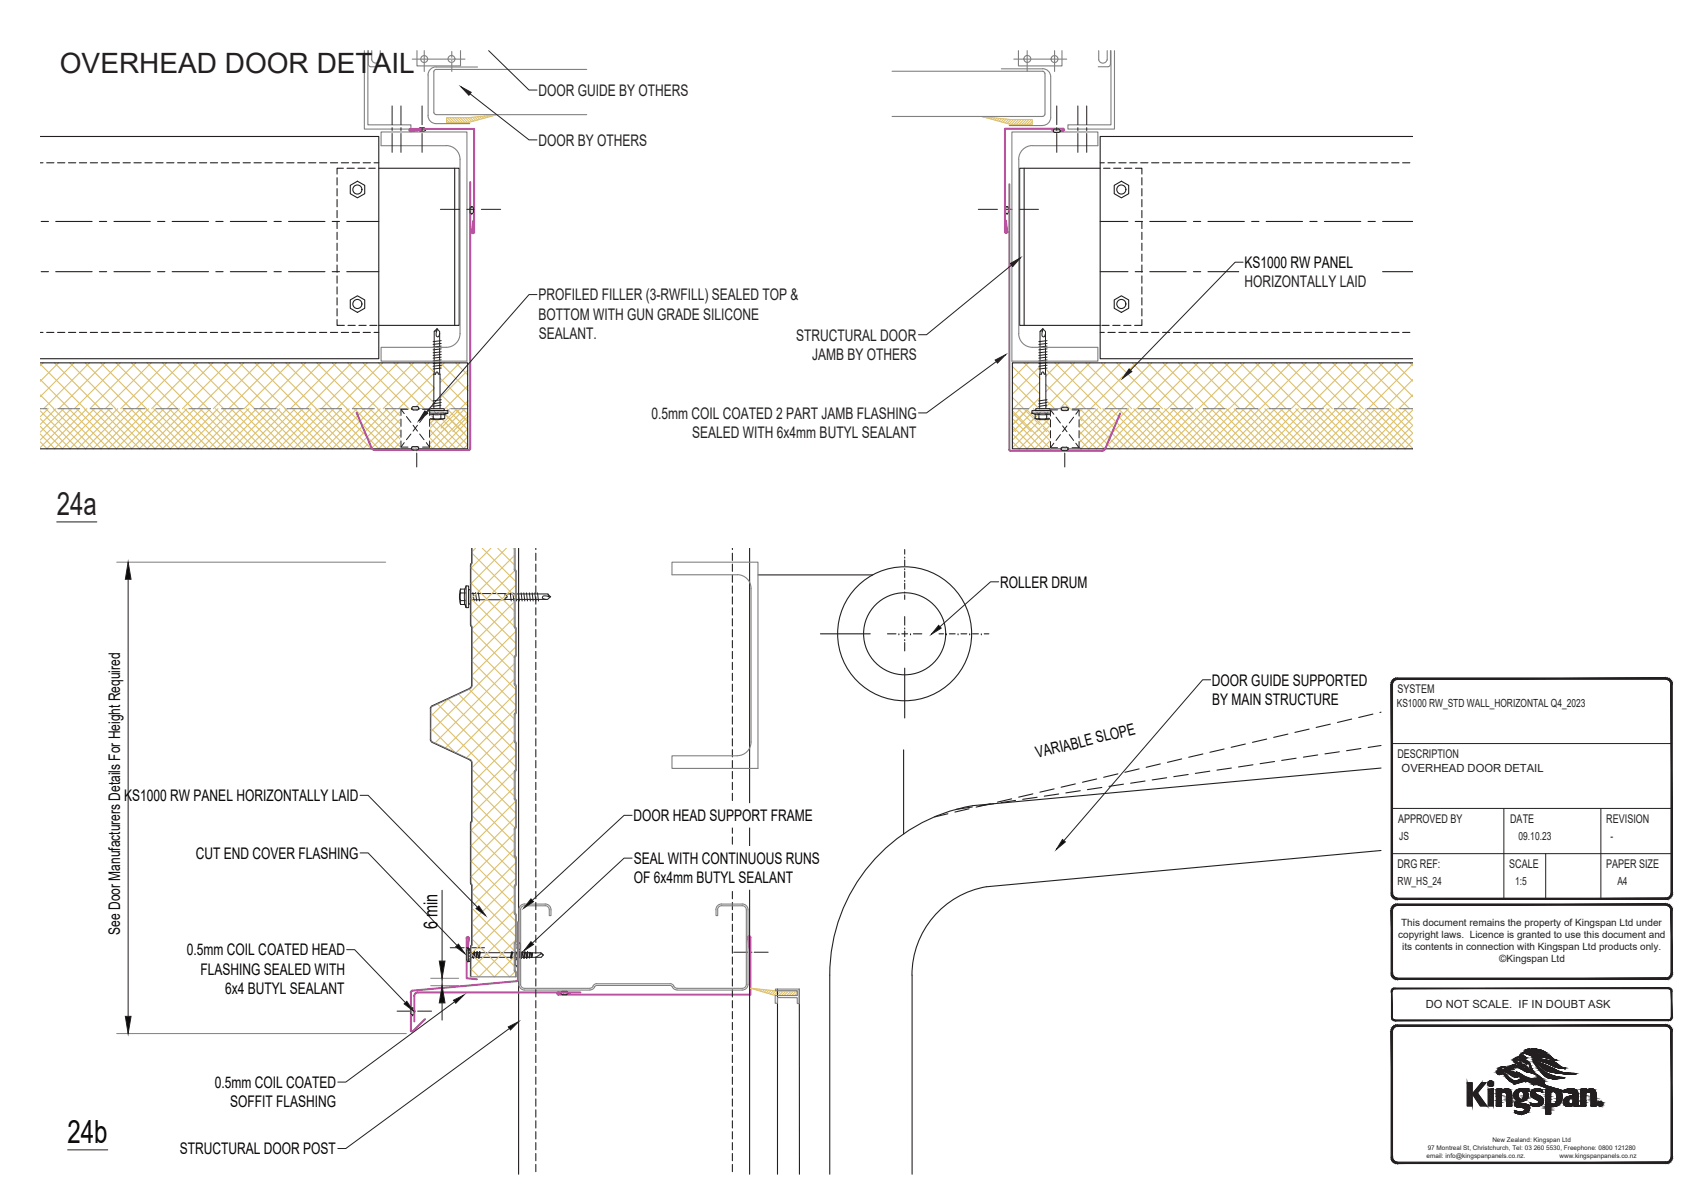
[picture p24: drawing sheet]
<svg xmlns="http://www.w3.org/2000/svg" width="297mm" height="210mm" viewBox="0 0 297 210" stroke-linecap="round" stroke-linejoin="round" font-family="sans-serif">
<defs><g id="words">
<text font-size="5.6" fill="#231f20" x="9.9" y="89.9">24a</text>
<text font-size="5.6" fill="#040503" x="11.8" y="199.5">24b</text>
<text font-size="4.9" fill="#231f20" x="10.4" y="12.7">OVERHEAD DOOR DETAIL</text>
<text font-size="3.4" fill="#040503" x="76.3" y="162.2" transform="rotate(-90 76.3 162.2)">6 min</text>
<g font-size="2.8" fill="#231f20">
<text x="94" y="16.7">DOOR GUIDE BY OTHERS</text>
<text x="94" y="25.4">DOOR BY OTHERS</text>
<text x="94" y="52.4">PROFILED FILLER (3-RWFILL) SEALED TOP &amp;</text>
<text x="217.2" y="50.1">HORIZONTALLY LAID</text>
<text x="94" y="55.8">BOTTOM WITH GUN GRADE SILICONE</text>
<text x="94" y="59.2">SEALANT.</text>
<text x="139" y="59.4">STRUCTURAL DOOR</text>
<text x="141.7" y="62.8">JAMB BY OTHERS</text>
<text x="113.7" y="73.1">0.5mm COIL COATED 2 PART JAMB FLASHING</text>
<text x="120.8" y="76.5">SEALED WITH 6x4mm BUTYL SEALANT</text>
</g>
<g font-size="2.8" fill="#040503">
<text x="217.2" y="46.8">KS1000 RW PANEL</text>
<text x="174.5" y="102.6">ROLLER DRUM</text>
<text x="211.5" y="119.7">DOOR GUIDE SUPPORTED</text>
<text x="211.5" y="123">BY MAIN STRUCTURE</text>
<text x="181" y="132.4" transform="rotate(-14 181 132.4)">VARIABLE SLOPE</text>
<text x="21.7" y="139.9">KS1000 RW PANEL HORIZONTALLY LAID</text>
<text x="110.5" y="143.3">DOOR HEAD SUPPORT FRAME</text>
<text x="34.2" y="149.9">CUT END COVER FLASHING</text>
<text x="110.6" y="150.8">SEAL WITH CONTINUOUS RUNS</text>
<text x="110.6" y="154.2">OF 6x4mm BUTYL SEALANT</text>
<text x="21" y="163.2" transform="rotate(-90 21 163.2)">See Door Manufacturers Details For Height Required</text>
<text x="32.6" y="166.8">0.5mm COIL COATED HEAD</text>
<text x="35" y="170.1">FLASHING SEALED WITH</text>
<text x="39.3" y="173.5">6x4 BUTYL SEALANT</text>
<text x="37.5" y="189.9">0.5mm COIL COATED</text>
<text x="40.2" y="193.3">SOFFIT FLASHING</text>
<text x="31.4" y="201.5">STRUCTURAL DOOR POST</text>
</g>
<g font-size="2.1" fill="#231f20">
<text x="243.9" y="121">SYSTEM</text>
<text x="243.9" y="132.3">DESCRIPTION</text>
<text x="244" y="143.6">APPROVED BY</text>
<text x="263.6" y="143.6">DATE</text>
<text x="280.3" y="143.6">REVISION</text>
<text x="243.9" y="151.5">DRG REF:</text>
<text x="263.4" y="151.5">SCALE</text>
<text x="280.3" y="151.5">PAPER SIZE</text>
</g>
<g font-size="2" fill="#231f20">
<text x="243.8" y="123.5">KS1000 RW_STD WALL_HORIZONTAL Q4_2023</text>
<text x="244.6" y="134.8">OVERHEAD DOOR DETAIL</text>
<text x="244.2" y="146.6">JS</text>
<text x="265" y="146.6">09.10.23</text>
<text x="281.1" y="146.6">-</text>
<text x="243.9" y="154.5">RW_HS_24</text>
<text x="264.4" y="154.5">1:5</text>
<text x="282.3" y="154.5">A4</text>
<text x="248.8" y="176">DO NOT SCALE. IF IN DOUBT ASK</text>
</g>
<g font-size="1.7" fill="#231f20">
<text x="244.5" y="161.7">This document remains the property of Kingspan Ltd under</text>
<text x="244" y="163.8">copyright laws. Licence is granted to use this document and</text>
<text x="244.7" y="165.8">its contents in connection with Kingspan Ltd products only.</text>
<text x="261.7" y="168">©Kingspan Ltd</text>
</g>
<g font-size="1.1" fill="#231f20">
<text x="249" y="202.1">email: info@kingspanpanels.co.nz.</text>
<text x="249.2" y="200.7">97 Montreal St, Christchurch, Tel: 03 260 5530, Freephone: 0800 121280</text>
<text x="260.4" y="199.4">New Zealand: Kingspan Ltd</text>
<text x="272.2" y="202.1">www.kingspanpanels.co.nz</text>
</g>
</g></defs>
<g fill="none" stroke="#dcc06c" stroke-width=".19">
<path d="M7 71.7l6.6 6.6M7 73.1l5.3 5.2M7 74.4l3.9 3.9M7 75.8l2.6 2.5M7 77.1l1.2 1.2M7 63.5l7.8 7.8M7 66.2l5.1 5.1M7 68.9l2.4 2.4M7.1 71.3l-.1 .1M7.5 63.3l-.5 .5M8 71.3l7 7M8.4 71.3l-1.4 1.5"/>
<path d="M9.3 71.3l7 7M9.5 63.3l8 8M9.8 71.3l-2.8 2.8M10.2 63.3l-3.2 3.3M10.7 71.3l7 7M11.1 71.3l-4.1 4.1M12 71.3l7 7M12.2 63.3l8 8M12.5 71.3l-5.5 5.5M12.9 63.3l-5.9 5.9M13.3 71.3l7.1 7M13.8 71.3l-6.8 6.8"/>
<path d="M14.7 71.3l7 7M14.9 63.3l8 8M15.2 71.3l-7 7M15.6 63.3l-8 8M16 71.3l7 7M16.5 71.3l-7 7M17.4 71.3l7 7M17.6 63.3l8 8M17.9 71.3l-7 7M18.3 63.3l-8 8M18.7 71.3l7 7M19.2 71.3l-7 7"/>
<path d="M20.1 71.3l7 7M20.3 63.3l8 8M20.5 71.3l-7 7M21 63.3l-8 8M21.4 71.3l7 7M21.9 71.3l-7 7M22.8 71.3l7 7M23 63.3l8 8M23.2 71.3l-7 7M23.7 63.3l-8 8M24.1 71.3l7 7M24.6 71.3l-7 7"/>
<path d="M25.5 71.3l7 7M25.7 63.3l7.9 8M25.9 71.3l-7 7M26.4 63.3l-8 8M26.8 71.3l7 7M27.3 71.3l-7 7M28.2 71.3l7 7M28.4 63.3l8 8M28.6 71.3l-7 7M29.1 63.3l-8 8M29.5 71.3l7 7M30 71.3l-7 7"/>
<path d="M30.8 71.3l7.1 7M31 63.3l8 8M31.3 71.3l-7 7M31.8 63.3l-8 8M32.2 71.3l7 7M32.7 71.3l-7 7M33.6 71.3l6.9 7M33.7 63.3l8 8M34 71.3l-7 7M34.5 63.3l-8 8M34.9 71.3l7 7M35.4 71.3l-7 7"/>
<path d="M36.2 71.3l7.1 7M36.4 63.3l8 8M36.7 71.3l-7 7M37.2 63.3l-8 8M37.6 71.3l7 7M38 71.3l-6.9 7M38.9 71.3l7 7M39.1 63.3l8 8M39.4 71.3l-7 7M39.8 63.3l-8 8M40.3 71.3l7 7M40.8 71.3l-7.1 7"/>
<path d="M41.6 71.3l7 7M41.8 63.3l8 8M42.1 71.3l-7 7M42.6 63.3l-8 8M43 71.3l7 7M43.4 71.3l-7 7M44.3 71.3l7 7M44.5 63.3l8 8M44.8 71.3l-7 7M45.2 63.3l-8 8M45.7 71.3l7 7M46.1 71.3l-7 7"/>
<path d="M47 71.3l7 7M47.2 63.3l8 8M47.5 71.3l-7 7M47.9 63.3l-8 8M48.4 71.3l7 7M48.8 71.3l-7 7M49.7 71.3l7 7M49.9 63.3l8 8M50.2 71.3l-7 7M50.6 63.3l-8 8M51.1 71.3l7 7M51.5 71.3l-7 7"/>
<path d="M52.4 71.3l7 7M52.6 63.3l8 8M52.9 71.3l-7 7M53.3 63.3l-8 8M53.7 71.3l7.1 7M54.2 71.3l-7 7M55.1 71.3l7 7M55.3 63.3l8 8M55.6 71.3l-7 7M56 63.3l-8 8M56.5 71.3l6.9 7M56.9 71.3l-7 7"/>
<path d="M57.8 71.3l7 7M58 63.3l8 8M58.3 71.3l-7.1 7M58.7 63.3l-8 8M59.1 71.3l7 7M59.6 71.3l-7 7M60.5 71.3l7 7M60.7 63.3l8 8M60.9 71.3l-6.9 7M61.4 63.3l-8 8M61.8 71.3l7 7M62.3 71.3l-7 7"/>
<path d="M63.2 71.3l6.8 6.8M63.4 63.3l12 12M63.7 71.3l-7.1 7M64.1 63.3l-8 8M64.5 71.3l5.5 5.5M65 71.3l-7 7M65.9 71.3l4.1 4.1M66.1 63.3l9.7 9.8M66.3 71.3l-7 7M66.8 63.3l-8 8M67.2 71.3l2.8 2.8M67.7 71.3l-7 7"/>
<path d="M68.6 71.3l1.4 1.4M68.8 63.3l7 7.1M69 71.3l-7 7M69.5 63.3l-8 8M69.9 71.3l.3 .4M70 75.8l-2.6 2.5M70 74.4l-3.9 3.9M70 73.1l-5.3 5.2M70 71.7l-6.6 6.6M70 77.1l-1.2 1.2M70.4 71.3l-.4 .4M71.3 71.3l.3 .4"/>
<path d="M71.4 74l1.1 1.1M71.4 63.3l4.4 4.4M71.7 71.3l-.3 .4M72.2 63.3l-8 8M72.6 71.3l.3 .4M73.1 71.3l-.4 .4M74 71.3l.3 .4M74.1 63.3l1.7 1.7-6.2 6.3M74.4 71.3l-.3 .4M74.9 63.3l-8 8M75 72.3v.1M75 73.7l4.6 4.6"/>
<path d="M75 75l3.3 3.3M75 76.4l1.9 1.9M75 77.7l.6 .6M75.3 73.2l-.3 .3M75.3 71.3v.1M75.4 71.7l-.4 .4M75.7 71.7l.7 .7M75.8 71.3l-.1 .1M75.8 67.8l-4.5 4.5M75.8 73.2l-2.2 2.1M75.8 70.5l-4.4 4.4M75.9 73.3l5.1 5"/>
<path d="M76.5 73.3l-1.5 1.5M76.6 71.3l.1 .1M76.8 71.7l-.8 .7M76.8 66l4.9 4.9M76.8 63.3l4.9 4.9M76.9 68.8l4.8 4.8M76.9 71.5l3.9 3.8M76.9 74.2l1.2 1.1M77 71.7l4.6 4.6M77.1 71.3v.1M77.2 73.2l4.4 4.5M77.6 63.3l-.8 .8"/>
<path d="M78 71.3l3.6 3.7M78.5 71.3l-1.1 1.1M79.3 71.3l2.3 2.3M79.5 63.3l2.1 2.2M79.8 71.3l-4.8 4.9M80.2 63.3l-3.3 3.4M80.7 71.3l.9 1M81.2 71.3l-6.2 6.2M81.6 77.6l-.7 .7M81.6 76.2l-2.1 2.1M81.6 74.9l-3.4 3.4M81.6 73.6l-4.8 4.7"/>
<path d="M81.6 72.2l-6.1 6.1M81.6 64.6l-4.7 4.8M81.7 67.3l-4.8 4.8M81.7 70l-4.7 4.7M81.7 72.7l-2.7 2.6M176.7 71.7l6.6 6.6M176.7 73l5.3 5.3M176.7 74.4l3.9 3.9M176.7 75.7l2.6 2.6M176.7 77.1l1.2 1.2M176.7 64l4.7 4.7M176.7 66.7l4.7 4.7"/>
<path d="M176.7 69.4l4.7 4.7M176.7 72.1l3.3 3.2M176.7 74.8l.6 .5M176.8 71.3l-.1 .1M176.8 63.3l-.1 .1M177.7 71.3l5.6 5.7M178.1 71.3l-1.4 1.5M178.7 63.3l2.8 2.8M179 71.3l1.6 1.6M179.5 71.3l-2.8 2.8M179.5 63.3l-2.8 2.8M180.3 71.3l.4 .4"/>
<path d="M180.6 72.9l-3.9 3.9M180.7 71.7l.7 .6M180.8 71.4l-4.1 4.1M180.8 73.1l2.5 2.6M180.8 71.3v.1M181.4 63.3l.1 .1M181.4 74.8l-.5 .5M181.4 72.1l-3.2 3.2M181.4 69.4l-4.7 4.8M181.4 66.7l-4.7 4.8M181.5 64l-4.8 4.8M181.6 73.3l-4.9 4.8"/>
<path d="M181.7 71.3v.1M181.8 71.7l-.7 .7M182.1 71.7l.7 .7M182.1 74.8l.6 .5M182.2 71.3l-.1 .1M182.3 73.3l1 1M182.4 72.4l2.9 2.9M182.5 64.4l6.9 6.9M182.5 67.1l4.2 4.2M182.5 69.8l5.3 5.2M183 73.2l-5.2 5.1M183.1 71.3v.1"/>
<path d="M183.1 71.7l-.6 .7M183.2 71.5l.2 .2M183.3 72.9v.1M183.3 78.2l-.1 .1M183.3 76.9l-1.4 1.4M183.3 75.5l-2.7 2.8M183.3 74.2l-4.1 4.1M183.3 72.9h.1M183.5 71.3l-.3 .3M184.1 63.3l8 8M184.4 71.3l.3 .4M184.9 71.3l-.4 .4"/>
<path d="M184.9 63.3l-2.4 2.4M185.7 71.3l.4 .4M186.2 71.3l-.3 .4M186.7 71.3l2.2 2.2M186.8 63.3l8 8M187.1 71.3l.3 .4M187.5 71.3l-.3 .4M187.5 71.4l-3.9 3.9M187.5 63.3l-5 5M188.3 72.6l5.8 5.7M188.3 73.9l4.4 4.4M188.3 75.3l3.1 3"/>
<path d="M188.3 76.6l1.7 1.7M188.3 78l.4 .3M188.4 71.3l7 7M188.8 72.8l-2.4 2.4M188.9 71.3l-.6 .6M189.5 63.3l8 8M189.8 71.3l7 7M190.2 63.3l-7.7 7.7M190.2 71.3l-1.9 1.9M191.1 71.3l7 7M191.6 71.3l-3.3 3.3M192.2 63.3l8 8"/>
<path d="M192.5 71.3l7 7M192.9 63.3l-10.7 10.8M192.9 71.3l-4.6 4.6M193.8 71.3l7 7M194.3 71.3l-6 6M194.9 63.3l8 8M195.2 71.3l7 7M195.6 71.3l-7 7M195.6 63.3l-8 8M196.5 71.3l7 7M197 71.3l-7 7M197.6 63.3l8 8"/>
<path d="M197.9 71.3l7 7M198.3 71.3l-7 7M198.3 63.3l-8 8M199.2 71.3l7 7M199.7 71.3l-7 7M200.3 63.3l8 8M200.6 71.3l7 7M201 63.3l-8 8M201 71.3l-7 7M201.9 71.3l7 7M202.4 71.3l-7 7M203 63.3l8 8"/>
<path d="M203.2 71.3l7 7M203.7 71.3l-7 7M203.7 63.3l-8 8M204.6 71.3l7 7M205.1 71.3l-7 7M205.7 63.3l8 8M205.9 71.3l7 7M206.4 71.3l-7 7M206.4 63.3l-8 8M207.3 71.3l7 7M207.8 71.3l-7.1 7M208.4 63.3l8 8"/>
<path d="M208.6 71.3l7 7M209.1 71.3l-7 7M209.1 63.3l-8 8M210 71.3l7 7M210.4 71.3l-7 7M211.1 63.3l8 8M211.3 71.3l7 7M211.8 63.3l-8 8M211.8 71.3l-7 7M212.7 71.3l7 7M213.1 71.3l-7 7M213.7 63.3l8 8"/>
<path d="M214 71.3l7 7M214.5 71.3l-7 7M214.5 63.3l-8 8M215.4 71.3l7 7M215.8 71.3l-7 7M216.4 63.3l8 8M216.7 71.3l7 7M217.2 71.3l-7 7M217.2 63.3l-8 8M218.1 71.3l7 7M218.5 71.3l-7 7M219.1 63.3l8 8"/>
<path d="M219.4 71.3l7 7M219.9 63.3l-8 8M219.9 71.3l-7 7M220.7 71.3l7.1 7M221.2 71.3l-7 7M221.8 63.3l8 8M222.1 71.3l7 7M222.6 71.3l-7 7M222.6 63.3l-8 8M223.5 71.3l6.9 7M223.9 71.3l-7 7M224.5 63.3l8 8"/>
<path d="M224.8 71.3l7 7M225.3 71.3l-7.1 7M225.3 63.3l-8 8M226.1 71.3l7 7M226.6 71.3l-7 7M227.2 63.3l8 8M227.5 71.3l7 7M227.9 71.3l-6.9 7M227.9 63.3l-8 8M228.8 71.3l7 7M229.3 71.3l-7 7M229.9 63.3l8 8"/>
<path d="M230.2 71.3l7 7M230.6 63.3l-8 8M230.6 71.3l-7 7M231.5 71.3l7 7M232 71.3l-7 7M232.6 63.3l8 8M232.9 71.3l7 7M233.3 71.3l-7 7M233.3 63.3l-8 8M234.2 71.3l7 7M234.7 71.3l-7 7M235.3 63.3l8 8"/>
<path d="M235.6 71.3l7 7M236 71.3l-7 7M236 63.3l-8 8M236.9 71.3l7 7M237.4 71.3l-7 7M238 63.3l8 8M238.3 71.3l7 7M238.7 71.3l-7 7M238.7 63.3l-8 8M239.6 71.3l7 7M240.1 71.3l-7 7M240.7 63.3l5.9 5.9"/>
<path d="M241 71.3l5.6 5.7M241.4 63.3l-8 8M241.4 71.3l-7 7M242.3 71.3l4.3 4.3M242.8 71.3l-7 7M243.4 63.3l3.2 3.3M243.6 71.3l3 3M244.1 71.3l-7 7M244.1 63.3l-8 8M245 71.3l1.6 1.6M245.5 71.3l-7 7M246.1 63.3l.5 .6"/>
<path d="M246.4 71.3l.2 .3M246.6 78.3h-.1M246.6 76.9l-1.4 1.4M246.6 75.6l-2.7 2.7M246.6 74.2l-4.1 4.1M246.6 72.9l-5.5 5.4M246.6 71.5l-6.8 6.8M246.6 68.9l-2.4 2.4M246.6 66.2l-5.1 5.1M246.6 63.5l-7.8 7.8"/>
</g>
<g fill="none" stroke="#231f20" stroke-width=".17">
<path d="M73.1 22.6h.1M73.4 22.3a.31 .31 0 0 0-.4 .3 .31 .31 0 0 0 .4 .3M73.4 22.9h.6M73.4 22.3h.6M73.9 22.3l.4 .3M74.3 22.6l-.4 .3M74.3 22.6h.1M170.7 36.5h3.4M175.4 36.5h1.2M175.4 37l.3 .3M175.5 36.4v.6M175.8 36.1h.1"/>
<path d="M175.8 37.3h.1M176 36.4a.31 .31 0 0 0-.3-.3 .31 .31 0 0 0-.3 .3M176 36.4v.6M176 37l-.3 .3M177.9 36.5h3.3M76.2 57.7l-.1 .8 .2 .3a.47 .47 0 0 0 .4-.7M76.3 57.3v.4l-.5 .1M77 59.9l-1.4 .2M77 59.5l-1.4 .1M182 57.7l-.2 .8 .3 .3 .2-.1 .2-.6M182 57.3v.4l-.5 .1M182.7 59.9l-1.4 .2"/>
<path d="M182.7 59.5l-1.4 .1M72.7 75.5v2.4M72.7 78.3v.4M72.7 79.1v2.4M74.4 72.1h3.8l-.6 .2v.7h-.7M74.4 72.1l.5 .2v.7M74.9 73l1.4 .3 1.3-.3M74.9 72.3h.7M75.1 71.3h2.4v.4h-2.5zM75.6 72.3h1.3v.7M75.6 73h1.3M75.6 72.3v.7h-.7"/>
<path d="M75.7 71.3l.1-13.4 .5-.5 .4 .5 .1 13.4M76.1 65.1l-.1 .2h-.3M76.4 65.1l-.1-.2-.2 .2M76.5 65.1v.2h.3M76.9 72.3h.7M77 70.7l-1.5 .2M77 70.3l-1.5 .2M77 69.8l-1.5 .2M77 63.8l-1.4 .1M77 63.3l-1.4 .2M77 62.8l-1.4 .2M77 62.3l-1.4 .2"/>
<path d="M77 61.9l-1.4 .1M77 61.4l-1.4 .2M77 60.9l-1.4 .2M77 60.4l-1.4 .2M77 64.2l-1.4 .2M78.2 72.1v-.4h-3.2h-.6v.4M180.1 72.1l.6 .2v.7h.6M180.1 72.1h3.8l-.5 .2v.7M180.6 73l1.4 .3 1.3-.3M180.7 72.3h.6M180.8 71.3h2.4l.1 .4h-2.6zM181.3 73h1.4"/>
<path d="M181.4 71.3l.1-13.4 .5-.5 .5 .5v13.4M181.8 65.1l-.1 .2h-.3M182.2 65.1l-.2-.2-.2 .2M182.2 65.1v.2h.3M182.7 72.3h-1.4v.7M182.7 72.3h.6M182.7 72.3v.7h.6M182.7 70.7l-1.4 .2M182.7 63.8l-1.4 .1M182.7 63.3l-1.4 .2M182.7 62.8l-1.4 .2M182.7 62.3l-1.4 .2"/>
<path d="M182.7 61.9l-1.4 .1M182.7 61.4l-1.4 .2M182.7 60.9l-1.4 .2M182.7 60.4l-1.4 .2M182.7 64.2l-1.4 .2M182.7 70.3l-1.4 .2M182.7 69.8l-1.4 .2M183.9 72.1v-.4h-3.1h-.7v.4M185.8 75.5v2.4M185.8 78.3v.4M185.8 79.1v2.4"/>
</g>
<g fill="none" stroke="#808180" stroke-width=".19">
<path d="M7 71.3h1.2M10.1 71.3h3.8M15.8 71.3h3.8M21.5 71.3h3.8M27.2 71.3h3.8M32.9 71.3h3.9M38.7 71.3h3.8M44.4 71.3h3.8M50.1 71.3h3.8M55.8 71.3h3.8M61.5 71.3h3.8M67.2 71.3h3.8"/>
<path d="M72.9 71.3h3.9M78.7 71.3h2.9M176.7 71.3h2.8M181.4 71.3h3.9M187.2 71.3h3.8M192.9 71.3h3.8M198.6 71.3h3.8M204.3 71.3h3.8M210 71.3h3.8M215.7 71.3h3.8M221.4 71.3h3.9M227.2 71.3h3.8"/>
<path d="M232.9 71.3h3.8M238.6 71.3h3.8M244.3 71.3h2.3"/>
</g>
<g fill="none" stroke="#231f20" stroke-width=".19">
<path d="M7 28.4h.5M7 23.8h59.1v38.8h-59.1M7.2 38.7h1.3M8.1 28.4h1.3M9.7 38.7h6.4M10 28.4h1.3M12 28.4h1.2M13.9 28.4h1.2M15.8 28.4h1.2M17.3 38.7h1.3M17.7 28.4h1.2M19.6 28.4h1.2"/>
<path d="M19.9 38.7h6.3M21.5 28.4h1.2M23.4 28.4h1.2M25.3 28.4h1.3M27.2 28.4h1.3M27.5 38.7h1.3M29.1 28.4h1.3M30 38.7h6.4M31 28.4h1.3M32.9 28.4h1.3M34.8 28.4h1.3M36.7 28.4h1.3"/>
<path d="M37.7 38.7h1.2M38.6 28.4h1.3M40.2 38.7h6.4M40.5 28.4h1.3M42.4 28.4h1.3M44.3 28.4h1.3M46.2 28.4h1.3M47.8 38.7h1.3M48.1 28.4h1.3M50 28.4h1.3M50.4 38.7h6.3M51.9 28.4h1.3"/>
<path d="M53.9 28.4h1.2M55.8 28.4h1.2M57.7 28.4h1.2M58 38.7h1.2M58.8 31v1.3M58.8 32.9v1.3M58.8 34.8v1.3M58.8 36.7v1.3M58.8 38.6v1.3M59.6 28.4h1.2M59.9 29.4h-1.1v1M60.5 38.7h5.6"/>
<path d="M60.6 29.4h1.2M61.1 32.4l1.3-.8 1.3 .8v1.4l-1.3 .7-1.3-.7zM61.5 28.4h1.2M62.5 29.4h1.2M63.4 28.4h1.2M64.4 29.4h1.1M65.3 28.4h.8M66.1 29.4h14v27.4h-14M79.4 29.4v27.4M178.7 29.4v27.4M192 29.4h-14v27.4h14M192 38.7h4.9"/>
<path d="M192 28.4h.7M192.6 29.4h1.1M193.4 28.4h1.2M194.4 29.4h1.2M194.5 32.4l1.2-.8 1.3 .8v1.4l-1.3 .7-1.2-.7zM195.3 28.4h1.2M196.3 29.4h1.2M197.2 28.4h1.2M198.1 38.7h1.3M198.2 29.4h1.1v1M199.1 28.4h1.2M199.3 31v1.3"/>
<path d="M199.3 32.9v1.3M199.3 34.8v1.3M199.3 36.7v1.3M199.3 38.6v1.3M200.7 38.7h6.3M201 28.4h1.2M202.9 28.4h1.3M204.8 28.4h1.3M206.7 28.4h1.3M208.3 38.7h1.3M208.6 28.4h1.3M210.5 28.4h1.3"/>
<path d="M210.8 38.7h6.4M212.4 28.4h1.3M214.3 28.4h1.3M216.2 28.4h1.3M218.1 28.4h1.3M218.4 38.7h1.3M220 28.4h1.3M221 38.7h6.3M221.9 28.4h1.3M223.8 28.4h1.3M225.7 28.4h1.3M227.6 28.4h1.3"/>
<path d="M228.6 38.7h1.3M229.5 28.4h1.3M231.1 38.7h6.4M231.5 28.4h1.2M233.4 28.4h1.2M235.3 28.4h1.2M237.2 28.4h1.2M238.8 38.7h1.2M239.1 28.4h1.2M241 28.4h1.2M241.3 38.7h5.3M242.9 28.4h1.3"/>
<path d="M244.8 28.4h1.3M246.6 23.8h-54.6v38.8h54.6M7 58h.5M7.2 47.4h1.3M8.1 58h1.3M9.7 47.4h6.4M10 58h1.3M12 58h1.2M13.9 58h1.2M15.8 58h1.2M17.3 47.4h1.3M17.7 58h1.2"/>
<path d="M19.6 58h1.2M19.9 47.4h6.3M21.5 58h1.2M23.4 58h1.2M25.3 58h1.3M27.2 58h1.3M27.5 47.4h1.3M29.1 58h1.3M30 47.4h6.4M31 58h1.3M32.9 58h1.3M34.8 58h1.3"/>
<path d="M36.7 58h1.3M37.7 47.4h1.2M38.6 58h1.3M40.2 47.4h6.4M40.5 58h1.3M42.4 58h1.3M44.3 58h1.3M46.2 58h1.3M47.8 47.4h1.3M48.1 58h1.3M50 58h1.3M50.4 47.4h6.3"/>
<path d="M51.9 58h1.3M53.9 58h1.2M55.8 58h1.2M57.7 58h1.2M58 47.4h1.2M58.8 40.5v1.3M58.8 42.4v1.3M58.8 44.4v1.2M58.8 46.3v1.2M58.8 48.2v1.2M58.8 50.1v1.2M58.8 52v1.2"/>
<path d="M58.8 53.9v1.2M58.8 55.8v1h1.3M59.6 58h1.2M60.5 47.4h5.6M60.7 56.8h1.3M61.1 52.4l1.3-.8 1.3 .8v1.4l-1.3 .7-1.3-.7zM61.5 58h1.2M62.6 56.8h1.3M63.4 58h1.2M64.5 56.8h1.3M65.3 58h.8M192 47.4h4.9"/>
<path d="M192 58h.7M192.3 56.8h1.3M193.4 58h1.2M194.2 56.8h1.3M194.5 52.4l1.2-.8 1.3 .8v1.4l-1.3 .7-1.2-.7zM195.3 58h1.2M196.1 56.8h1.3M197.2 58h1.2M198.1 47.4h1.3M199.1 58h1.2M199.3 40.5v1.3M199.3 42.4v1.3"/>
<path d="M199.3 44.4v1.2M199.3 46.3v1.2M199.3 48.2v1.2M199.3 50.1v1.2M199.3 52v1.2M199.3 53.9v1.2M199.3 55.8v1h-1.3M200.7 47.4h6.3M201 58h1.2M202.9 58h1.3M204.8 58h1.3M206.7 58h1.3"/>
<path d="M208.3 47.4h1.3M208.6 58h1.3M210.5 58h1.3M210.8 47.4h6.4M212.4 58h1.3M214.3 58h1.3M216.2 58h1.3M218.1 58h1.3M218.4 47.4h1.3M220 58h1.3M221 47.4h6.3M221.9 58h1.3"/>
<path d="M223.8 58h1.3M225.7 58h1.3M227.6 58h1.3M228.6 47.4h1.3M229.5 58h1.3M231.1 47.4h6.4M231.5 58h1.2M233.4 58h1.2M235.3 58h1.2M237.2 58h1.2M238.8 47.4h1.2M239.1 58h1.2"/>
<path d="M241 58h1.2M241.3 47.4h5.3M242.9 58h1.3M244.8 58h1.3M7 63.3h74.6v15h-74.6M246.6 63.3h-69.9v15h69.9"/>
<circle cx="62.4" cy="33.1" r=".79"/>
<circle cx="195.7" cy="33.1" r=".79"/>
<circle cx="62.4" cy="53.1" r=".79"/>
<circle cx="195.7" cy="53.1" r=".79"/>
</g>
<path d="M73.1 22.7l.2 .2M73.1 22.5l.5 .4M73.3 22.3l.6 .6M73.5 22.3l.6 .6M73.8 22.3l.4 .5M74.1 22.3l.1 .2M175.5 36.5l.5 .6M175.5 36.8l.4 .4M175.5 36.3l.5 .6M175.5 37.1l.1 .2M175.6 36.1l.4 .5M175.8 36.1l.2 .2" fill="none" stroke="#dcdbda" stroke-width=".17"/>
<path d="M82.1 31.8v46.6M176.2 32.2v46.4h16.4l.3-.3 2.6-6.1M62.2 72l2.7 6.2M64.8 78.2l.2 .2 .4 .2h16.5l.1-.3" fill="none" stroke="#b9519f" stroke-width=".36"/>
<path d="M70 71.4v6.6" fill="none" stroke="#fff" stroke-width=".17"/>
<path d="M75 71.4l-5 6.6h5zM70 71.4h5l-5 6.6z" fill="#fff"/>
<path d="M70 71.4h5l-5 6.6zM75 71.4v6.6h-5zM183.3 71.5v6.6" fill="none" stroke="#fff" stroke-width=".17"/>
<g fill="none" stroke="#231f20" stroke-width=".17">
<path d="M70 71.4l.6 .8M70 77v1h1.2M70 73.2v1.2M70 75.1v1.2M70.6 77.3l-.6 .7M70.9 72.7l.8 1M71.2 71.4h-1.2v1.1M71.7 75.8l-.8 1M71.8 71.4h1.3M71.8 78.3h.1M71.8 78h1.3M71.9 71.3h.1"/>
<path d="M72.1 74.2l.8 1M72.1 78h.7M72.2 71a.31 .31 0 0 0-.3 .3 .31 .31 0 0 0 .3 .3l.7-.1 .2-.2M72.2 71h.6M72.7 77.9a.31 .31 0 0 1 .3 .3 .31 .31 0 0 1-.2 .4h-.7a.31 .31 0 0 1-.3-.4 .31 .31 0 0 1 .3-.3M72.8 71l.3 .3M72.9 74.2l-.8 1M73 78.3h.1M73.1 71.3h.1M73.2 75.8l.8 1M73.7 71.4h1.3v1.1M73.7 78h1.3"/>
<path d="M74 72.7l-.8 1M74.4 77.3l.6 .7M75 71.4l-.6 .8M75 73.2v1.2M75 75.1v1.2M75 77v1"/>
</g>
<path d="M71.9 78.4l.1 .1M71.9 78.1l.4 .5M71.9 71.3l.2 .3M71.9 71.1l.5 .5M72 78l.6 .6M72.1 71l.6 .6M72.3 78l.5 .5M72.3 71l.6 .5M72.5 78l.5 .4M72.6 71l.4 .4M72.8 78l.2 .2M72.9 71l.2 .1" fill="none" stroke="#dcdbda" stroke-width=".17"/>
<path d="M188.3 71.5l-5 6.6h5zM183.3 71.5h5l-5 6.6z" fill="#fff"/>
<path d="M183.3 71.5h5l-5 6.6zM188.3 71.5v6.6h-5z" fill="none" stroke="#fff" stroke-width=".17"/>
<g fill="none" stroke="#231f20" stroke-width=".17">
<path d="M68.4 18.5v3.3M70 18.5v3.3M73.7 18.5v3.3M184.4 18.5v3.3M188.1 18.5v3.3M189.7 18.5v3.3M68.4 22.3v.5M68.4 23.3v3.3M70 22.3v.5M70 23.3v3.3M73.7 22.3v.5M73.7 23.3v3.3"/>
<path d="M76.9 36.5h3.3M81.5 36.5h1.2M82 37l.3 .3M82 36.4v.6M82.3 36.1h.1M82.3 37.3h.1M82.6 36.4a.31 .31 0 0 0-.3-.3 .31 .31 0 0 0-.3 .3M82.6 36.4v.6M82.6 37l-.3 .3M84 36.5h3.4M183.8 22.8l.3-.3 .8 .1 .1 .2M183.8 22.8l.3 .3h.8l.1-.3"/>
<path d="M183.8 22.8h.1M184.4 22.3v.5M184.4 23.3v3.3M185 22.8h.1M188.1 22.3v.5M188.1 23.3v3.3M189.7 22.3v.5M189.7 23.3v3.3M183.3 77.1v1h1.3M183.3 73.3v1.2M183.3 75.2v1.2M183.3 71.5l.6 .8"/>
<path d="M183.9 77.4l-.6 .7M184.3 72.8l.8 1M184.6 71.5h-1.3v1.1M185.1 75.9l-.8 1M185.2 71.5h1.3M185.2 78.3l.1 .3 .8 .1 .3-.4M185.2 78.1h1.3M185.2 78.4h.1M185.2 71.4h.1M185.4 74.3l.8 1.1M186.2 74.3l-.8 1.1M186.4 78.4h.1"/>
<path d="M186.4 78.3l-.3-.3-.8 .1-.1 .2M186.4 71.4l-.3-.3h-.7l-.2 .3M186.4 71.4h.1M186.4 71.4l-.1 .2-.8 .1-.3-.3M186.6 75.9l.8 1M187.1 78.1h1.2M187.1 71.5h1.2v1.1M187.4 72.8l-.8 1M187.8 77.4l.5 .7M188.3 73.3v1.2M188.3 75.2v1.2M188.3 77.1v1"/>
<path d="M188.3 71.5l-.5 .8"/>
</g>
<g fill="none" stroke="#dcdbda" stroke-width=".17">
<path d="M82.3 36.1l-.3 .2M82.5 36.1l-.5 .5M82.6 37.1l-.1 .2M82.6 36.8l-.4 .4M82.6 36.5l-.5 .6M82.6 36.3l-.6 .6M184 22.6l-.1 .1M184.3 22.5l-.4 .5M184.6 22.5l-.6 .6M184.8 22.5l-.6 .6M185 22.7l-.5 .4M185 22.9l-.2 .2"/>
<path d="M185.2 78.2l.5 .5M185.2 78.5l.2 .1M185.3 71.4l.2 .3M185.3 71.2l.5 .5M185.4 78.1l.6 .6M185.4 71.1l.6 .6M185.6 78.1l.6 .5M185.7 71.1l.6 .6M185.9 78.1l.5 .4M186 71.1l.4 .4M186.2 78.1l.2 .2M186.3 71.1l.1 .1"/>
</g>
<g fill="none" stroke="#dcc06c" stroke-width=".19">
<path d="M77.9 20.9l.5 .5M77.9 21.3l.1 .1M77.9 20.5h3.8l5-.5-4.9 1.4h-3.9zM78.1 20.5l.8 .9M78.5 20.5l.8 .9M79 20.5l.8 .9M79.4 20.5l.8 .9M79.9 20.5l.8 .9M80.3 20.5l.8 .9M80.8 20.5l.8 .9M81.2 20.5l.8 .8M81.7 20.5l.6 .7"/>
<path d="M82.1 20.5l.6 .6M82.5 20.5l.5 .5M82.9 20.4l.5 .5M83.3 20.4l.4 .4M83.7 20.4l.4 .3M84.1 20.3l.4 .3M84.5 20.3l.3 .2M84.9 20.2l.3 .3M85.3 20.2l.2 .2M85.7 20.1l.2 .2M86.1 20.1l.1 .1M86.5 20.1h.1"/>
<path d="M171.4 20.4l4.9 .5h3.9v.8h-3.9zM171.6 20.4h-.1M172 20.4l-.1 .1M172.4 20.5l-.2 .1M172.8 20.5l-.2 .2M173.2 20.5l-.3 .3M173.6 20.6l-.3 .3M174 20.6l-.3 .4M174.4 20.7l-.4 .4M174.8 20.7l-.4 .5M175.2 20.8l-.5 .5M175.6 20.8l-.5 .5"/>
<path d="M176 20.8l-.6 .7M176.5 20.9l-.7 .6M176.9 20.9l-.8 .7M177.3 20.9l-.8 .8M177.8 20.9l-.8 .8M178.2 20.9l-.8 .8M178.7 20.9l-.8 .8M179.1 20.9l-.8 .8M179.6 20.9l-.8 .8M180 20.9l-.8 .8M180.2 21.2l-.6 .5M180.2 21.6l-.1 .1"/>
</g>
<g fill="none" stroke="#808180" stroke-width=".19">
<path d="M63.6 8.8v13.7h8.1v-.7h-7.5v-13M64.3 8.8v2.4l.2 .4h.2M64.7 11.7h1.7M66.4 8.8l-.1 1.6a.75 .75 0 0 1-.7 .6 .75 .75 0 0 1-.7-.6v-1.6M71.9 10.3h9.3M72.8 8.8v2.7h7.6v-2.7M74 8.8v3.7M74.7 13.1v7.1M76.1 11.7a1.41 1.41 0 0 0-1.4 1.4M76.1 12.1l-.3 .2-.1 .2v7.1l.2 .3 .2 .1M76.1 12.1h26.3M76.1 11.7h7.2"/>
<path d="M78.8 10.5h.1M78.8 9v1M78.8 11v1.5M155.7 12.4l26.5 .1 .2 .3v7.1l-.2 .4h-.2M174.8 12h7.2a1.41 1.41 0 0 1 1.4 1.4v7.1a1.41 1.41 0 0 1-1.4 1.4h-5.9M176.9 10.3h9.3M177.7 8.8v2.7h7.6v-2.7M179.3 8.8v3.7M184 8.8v3.7M191.7 11.7h1.7M191.8 8.8l-.1 1.6a.75 .75 0 0 0 .8 .6 .75 .75 0 0 0 .7-.6M193.2 8.8v1.6"/>
<path d="M193.8 11.2l-.1 .2-.3 .2M193.8 8.8v2.5M193.9 8.8v13h-7.5v.7h8.1v-13.7M74.7 20.2a1.41 1.41 0 0 0 1.4 1.4M76.1 21.6h5.9M76.1 20h26.3M77.9 25.4a2.4 2.4 0 0 1 2.4 2.4M77.9 25.4h-11.4v-2.4h15v40h-15v-2.4h11.4a2.4 2.4 0 0 0 2.4-2.4M80.3 27.8v30.4M155.7 20.3h26.3M177.8 27.8v30.4M180.2 25.4a2.4 2.4 0 0 0-2.4 2.4"/>
<path d="M180.2 25.4h11.4v-2.4h-15v40h15v-2.4h-11.4a2.4 2.4 0 0 1-2.4-2.4"/>
<circle cx="74" cy="10.3" r=".6"/>
<circle cx="78.8" cy="10.3" r=".6"/>
<circle cx="179.3" cy="10.3" r=".6"/>
<circle cx="184" cy="10.3" r=".6"/>
</g>
<path d="M73.6 22.7l-1.9 .2-.3-.2 .3-.2h11v18M82.6 38.5l-.2 2M175.5 38.5l.3 1.9-.2 .3-.2-.2M183.5 22.6l2 .3M185.5 22.9l.2-.2-.2-.2h-10.1v18M82.3 40.5l.2 .2 .2-.2" fill="none" stroke="#b9519f" stroke-width=".36"/>
<path d="M216.3 43.8v7.4l24-7.4zM216.3 51.2l24-7.4v7.4z" fill="#fff"/>
<path d="M216.3 43.8h24l-24 7.4zM216.3 51.2l24-7.4v7.4z" fill="none" stroke="#fff" stroke-width=".17"/>
<path d="M197.1 64.4l.4 .5-1.6 1.2z" fill="#231f20"/>
<path d="M217 45.8h-1.4l-18.3 18.8M197.1 64.4l.4 .5-1.6 1.2z" fill="none" stroke="#231f20" stroke-width=".17"/>
<path d="M173.7 62.8l1.8-.9-1.4 1.5z" fill="#231f20"/>
<path d="M173.7 62.8l1.8-.9-1.4 1.5zM173.9 63.1l-12.2 9h-1.4" fill="none" stroke="#231f20" stroke-width=".17"/>
<path d="M80.5 15.1l1.7 1-.4 .5z" fill="#231f20"/>
<path d="M80.5 15.1l1.7 1-.4 .5zM82 16.4l10.3 8h1.4M85.3 8.8l7 6.9h1.4" fill="none" stroke="#231f20" stroke-width=".17"/>
<path d="M176.3 46l1.8-1-1.4 1.5z" fill="#231f20"/>
<path d="M176.3 46l1.8-1-1.4 1.5zM176.5 46.3l-14.8 12.1h-1.4" fill="none" stroke="#231f20" stroke-width=".17"/>
<path d="M74.1 71.7l.6 .4-1.6 1.3z" fill="#231f20"/>
<g fill="none" stroke="#231f20" stroke-width=".17">
<path d="M93.7 51.4h-1.4l-17.9 20.5M74.1 71.7l.6 .4-1.6 1.3zM9.9 91.1h7M80.4 103.5v1.3M80.4 105.5v-.7h.7v.7M80.4 102.8l-.2 1.3 .2 1.4M80.4 105.5h.7M81.1 103.5v1.3M81.1 102.8h-.7v.7M81.1 102.8v.7h-.7M81.3 102.3h.5v.6v3.2h-.5M81.3 102.3v3.8l-.2-.6"/>
<path d="M81.3 102.3l-.2 .5M81.8 102.9l.3 .1v2.4h-.1h-.2zM82.1 103.6l13.5 .1 .5 .5-.5 .4-13.5 .1M82.5 103.4l.2 1.5M83 103.4l.2 1.5M83.5 103.4l.2 1.5M88.1 103.6v.3l.4 .2-.2 .2M88.3 104.3l-.2 .1v.3M89 103.5l.2 1.4M89.5 103.5l.2 1.4M90 103.5l.2 1.4M90.5 103.5l.1 1.4"/>
<path d="M91 103.5l.1 1.4M91.4 103.5l.2 1.4M91.9 103.5l.2 1.4M92.4 103.5l.2 1.4M92.9 103.5l.1 1.4M93.3 103.5l.2 1.4M93.8 103.5l.2 1.4M95.7 103.7v.5h.4M95.7 104.1l-.8-.1-.2 .2a.47 .47 0 0 0 .6 .4M69.3 176.5h2.4M71.7 176.2a.31 .31 0 0 1 .3-.3 .31 .31 0 0 1 .3 .3v.8l-.3 .1M71.7 176.8l.3 .3"/>
<path d="M71.7 176.2v.7M72 175.9h.1M72 177.1h.1M72.1 176.5h.4M72.9 176.5h2.4M78.6 165.4h2.4M81.4 165.4h.4M81.6 165.5l-.2 .4 .1 1.6 .1 .4M81.6 165.5l.2 .1M81.8 166.3h.3M81.8 166h.3M81.8 166.4h.3"/>
<path d="M81.8 166.9h.3M81.8 167.4h.3M81.8 167.7h.3M81.8 167.8h-.2M81.8 165.6h.3v2.2h-.3M81.8 165.6v2.2M81.8 165.7h.3M81.8 165.8h.3M82.1 166.1l.2 .2h.4M82.1 165.4h2.5M82.5 166.3v.9M82.6 167.1l-.5 .2"/>
<path d="M82.6 167.1l.1 .1M82.7 166.3h.1M82.7 166.3l-.1 .8M82.7 166.7l.1-.6-.2 1.1M82.7 167.1v.1M82.7 167.1h.3M82.8 166.1l-.1 .2M82.8 166.1l.1 .2M82.8 166.1l-.1 1.1M82.9 166.3h.3M82.9 166.3l-.2 .8M83 167.1l.1 .1"/>
<path d="M83.2 166.3l-.2 .8M83.2 167.1h.3M83.2 167.1l-.1 .1M83.3 166.1l-.1 .2M83.3 166.1l.1 .2M83.3 166.1l-.2 1.1M83.4 166.3h.2M83.4 166.3l-.2 .8M83.6 166.3l-.1 .8M83.7 167.1h5.4M83.7 167.1l-.1 .1M83.7 166.1l-.1 1.1"/>
<path d="M83.7 166.1l-.1 .2M83.7 166.1l.1 .2M83.7 166.1l-.1 1.1-.1-.1M83.8 166.3h5.5M83.8 166.3l-.1 .8M89.1 167.1l.1 .1 .1-.1M89.2 167.2l.2-1.1-.2 1.1M89.3 166.3v-.2l.1 .2M89.3 166.3l-.2 .8M89.3 167.1h.5M89.4 166.3h.5M89.4 166.3l-.1 .8"/>
<path d="M89.8 167.1l.1 .1 .1-.1M89.9 167.2l.1-1.1-.1 1.1M89.9 167.7a.31 .31 0 0 1 .3-.3 .31 .31 0 0 1 .3 .3v.6a.31 .31 0 0 1-.3 .3 .31 .31 0 0 1-.3-.3M89.9 167.7v.6M89.9 166.3l.1-.2 .1 .2M89.9 166.3l-.1 .8M90 167.1h.4M90.1 166.3h.5M90.1 166.3l-.1 .8M90.2 167.4h.1M90.2 168.6h.1M90.2 165.5l.3 .3"/>
<path d="M90.3 164.9v.6M90.4 167.1l.1 .1 .1-.1M90.5 164.6l.3 .1v.8l-.3 .3M90.5 164.6l-.3 .3M90.5 164.6h.1M90.5 165.8h.1M90.6 166.3l-.2 .8M90.6 167.1h.3M90.7 166.1l.1 .2h.2M90.7 166.1l-.1 .2M90.7 166.1l-.2 1.1M90.8 166.3l-.2 .8"/>
<path d="M90.9 167.1l.1 .1M91 166.3l-.1 .8M91.1 167.1l-.1 .1M91.1 167.1h.3M91.1 166.1l-.1 1.1M91.2 166.1v.2M91.2 166.1l-.2 .2M91.2 166.1l-.2 1.1M91.2 166.3h.3M91.2 166.3l-.1 .8M91.4 167.1v.1M91.5 166.3l-.1 .8"/>
<path d="M91.5 166.3l.1-.2 .1 .2M91.6 166.1l-.2 1.1M91.6 166.1l-.1 1.1M91.7 166.3l-.2 .8M91.7 166.3h.3M91.8 167.1h-.3l-.1 .1M91.8 167.1l.1 .1 .1-.1M92 166.3l-.2 .8M92.1 166.1l-.1 .2M92.1 166.1l-.2 1.1M92.1 166.1l.1 .2M92.2 166.3h.3"/>
<path d="M92.2 166.3l-.2 .8M92.3 167.1l.1 .1M92.3 167.1h-.3M92.4 167.2h.1M92.5 166.3l-.2 .8M92.5 167.1l-.1 .1M92.5 166.2v.1M92.5 166.2l-.1 1M92.5 166.3h.1M92.5 166.3l-.1 .9M92.6 166.3l-.1 .8M92.6 166.3h1.8l.4 .5-.4 .3h-1.9"/>
<path d="M92.7 167.1l.2-.7-.1 .7M92.7 167.1h.1M92.8 167.1l.1-.7-.2 .7M92.8 167.1h.1M92.9 166.3v.8M94.3 166.3l.2 .2-1 .6M94.5 166.5l.3 .2M97.9 173.3h.1M98.2 173a.31 .31 0 0 0-.3 .3 .31 .31 0 0 0 .3 .3h.8l.1-.3M98.2 173h.6M98.8 173l.3 .3M99.1 173.3h.1"/>
<path d="M128.1 166.2h2.4M130.9 166.2h.3M131.6 166.2h2.5"/>
</g>
<path d="M71.7 179.8l.1 .2h.2M71.7 173.2v6.7M74.2 177.9l-2.1 2.1M81.4 163.7l.2-.2 .2 .3M81.4 163.8v7l1.8 .1M81.9 163.8l-.3 1.9M90.4 171l-.3 .3-18.1 1.6-.3 .3M90.4 161v10M101.3 173.2h-28.4a.58 .58 0 0 0-.6 .6v4.5M130.6 163.6l.2 2M131 163.6l-.3-.2-.2 .2M131 163.6v10h-33.5l-.2-.2 .2-.2 2 .3" fill="none" stroke="#b9519f" stroke-width=".36"/>
<g fill="none" stroke="#dcdbda" stroke-width=".17">
<path d="M71.9 175.9l-.2 .3M72.2 176l-.5 .5M72.3 177l-.2 .1M72.3 176.2l-.6 .5M72.3 176.4l-.6 .6M72.3 176.7l-.4 .4M90.1 167.4l-.2 .2M90.4 167.4l-.5 .5M90.5 168.4l-.2 .2M90.5 164.6l-.2 .2M90.5 167.6l-.6 .6M90.5 167.9l-.6 .5"/>
<path d="M90.5 168.1l-.4 .5M90.7 164.6l-.4 .5M90.8 165.6l-.1 .1M90.8 164.8l-.5 .6M90.8 165.3l-.4 .4M90.8 165l-.5 .6M97.9 173.4l.3 .2M98 173.2l.4 .4M98.1 173l.6 .6M98.4 173l.6 .6M98.7 173l.4 .5M99 173l.1 .2"/>
</g>
<g fill="none" stroke="#231f20" stroke-width=".19">
<path d="M82.3 98.2l-.2 .4v10.4l.2 .5M82.3 95.7v2.6M90.5 95.7v109.3M93.5 95.7v.2M93.5 96.6v1.2M93.5 98.5v1.2M127.8 95.7v.2M127.8 96.6v1.2M127.8 98.5v1.2M130.8 95.7v109.3M157.9 99.3h.1M157.9 97.2h.1"/>
<path d="M157.9 95.9v.8M157.9 97.7v1.1M157.9 99.8v1M82.3 119.7l-.3 .4-6.5 3.1M82.3 109.5v10.2M93.5 100.4v1.2M93.5 102.3v1.2M93.5 104.2v1.2M93.5 106.1v1.3M93.5 108v1.3M93.5 109.9v1.3M93.5 111.8v1.3"/>
<path d="M93.5 113.7v1.3M93.5 115.6v1.3M93.5 117.5v1.3M93.5 119.4v1.3M127.8 100.4v1.2M127.8 102.3v1.2M127.8 104.2v1.2M127.8 106.1v1.3M127.8 108v1.3M127.8 109.9v1.3M127.8 111.8v1.3M127.8 113.7v1.3"/>
<path d="M127.8 115.6v1.3M127.8 117.5v1.3M127.8 119.4v1.3M132.3 100.3h20M143.2 110.6h8.7M154.9 110.6h1.5M156.9 110.6h.1M157.4 110.6h1M157.9 103.3h.1M157.9 101.3h.1M157.9 111.6h.1M157.9 109.6h.1"/>
<path d="M157.9 101.8v1M157.9 103.8v.8M157.9 107.6v1.5M157.9 110.1v1M157.9 112.2v1.4M157.9 116.6v8.7M158.9 110.6h.1M159.4 110.6h1.5M163.9 110.6h.8M165.2 110.6h.1M165.7 110.6h1M167.2 110.6h.1"/>
<path d="M167.7 110.6h1M169.2 110.6h.1M169.7 110.6h1.1M171.3 110.6h.1M171.8 110.6h.8M75.1 129l.3 .6M75.1 123.7v5.3M75.4 123.2l-.3 .5M75.5 129.6l6.5 3 .3 .5M82.3 133.1v10.2M93.5 121.3v1.3M93.5 123.2v1.3"/>
<path d="M93.5 125.1v1.3M93.5 127v1.3M93.5 128.9v1.3M93.5 130.8v1.3M93.5 132.7v1.3M93.5 134.7v1.2M93.5 136.6v1.2M93.5 138.5v1.2M127.8 121.3v1.3M127.8 123.2v1.3M127.8 125.1v1.3M127.8 127v1.3"/>
<path d="M127.8 128.9v1.3M127.8 130.8v1.3M127.8 132.7v1.3M127.8 134.7v1.2M127.8 136.6v1.2M127.8 138.5v1.2M157.7 130.9v14.7M176.6 139.4l-2.5 .6M177.2 139.7l-2.5 .4M180.3 138.6l-2.5 .5M181 139.2l-2.5 .3M184 137.7l-2.5 .6"/>
<path d="M184.8 138.6l-2.6 .4M187.7 136.8l-2.5 .6M188.5 138l-2.5 .4M191.4 136l-2.5 .5M192.3 137.4l-2.5 .4M195.1 135.1l-2.5 .6M196.1 136.9l-2.5 .4M198.8 134.2l-2.5 .6M199.8 136.3l-2.5 .4M202.5 133.3l-2.5 .6M203.6 135.8l-2.5 .3M206.2 132.5l-2.4 .6"/>
<path d="M207.4 135.2l-2.5 .4M209.9 131.6l-2.4 .6M211.1 134.6l-2.5 .4M213.6 130.7l-2.4 .6M214.9 134.1l-2.5 .3M217.3 129.9l-2.4 .5M218.7 133.5l-2.5 .4M221.1 129l-2.5 .6M222.4 132.9l-2.5 .4M224.8 128.1l-2.5 .6M226.2 132.3l-2.5 .4M228.5 127.3l-2.5 .5"/>
<path d="M230 131.8l-2.5 .4M232.2 126.4l-2.5 .6M233.7 131.2l-2.5 .4M235.9 125.5l-2.5 .6M237.5 130.7l-2.5 .3M239.6 124.6l-2.5 .6M241 130.1l-2.2 .4M241 134.1l-71.2 6.5a30 30 0 0 0-25 29.6v34.8M241 124.3l-.2 .1M82.3 143.3l-.2 .4v10.4l.2 .4M82.3 154.5v10.4M93.5 140.4v1.2"/>
<path d="M93.5 142.3v1.2M93.5 144.2v1.2M93.5 146.1v1.3M93.5 148v1.3M93.5 149.9v1.3M93.5 151.8v1.3M93.5 153.7v1.3M93.5 155.6v1.3M93.5 157.5v1.3M93.5 159.4v1.3M127.8 140.4v1.2M127.8 142.3v1.2"/>
<path d="M127.8 144.2v1.2M127.8 146.1v1.3M127.8 148v1.3M127.8 149.9v1.3M127.8 151.8v1.3M127.8 153.7v1.3M127.8 155.6v1.3M127.8 157.5v1.3M127.8 159.4v1.3M165.4 142l-2.3 .6M169.1 141.2l-2.4 .5M169.7 140.9l-2.8 .4"/>
<path d="M172.8 140.3l-2.4 .6M173.5 140.3l-2.6 .4M241 148.5l-68.8 6.3a15.7 15.7 0 0 0-13 15.4v34.8M82.3 164.9l-.2 .4v5.2M93.5 161.3v1.3M93.5 163.2v1.3M93.5 165.1v1.3M93.5 167v1.3M93.5 168.9v1.3M93.5 170.8v1.3M93.5 172.7v1.3M93.5 174.7v1.2"/>
<path d="M93.5 176.6v1.2M93.5 178.5v1.2M127.8 161.3v1.3M127.8 163.2v1.3M127.8 165.1v1.3M127.8 167v1.3M127.8 168.9v1.3M127.8 170.8v1.3M127.8 172.7v1.3M127.8 174.7v1.2M127.8 176.6v1.2M127.8 178.5v1.2"/>
<path d="M135.7 172.6v32.4M139.5 172.6v32.4M93.5 180.4v1.2M93.5 182.3v1.2M93.5 184.2v1.3M93.5 186.1v1.3M93.5 188v1.3M93.5 189.9v1.3M93.5 191.8v1.3M93.5 193.7v1.3M93.5 195.6v1.3M93.5 197.5v1.3"/>
<path d="M93.5 199.4v1.3M127.8 180.4v1.2M127.8 182.3v1.2M127.8 184.2v1.3M127.8 186.1v1.3M127.8 188v1.3M127.8 189.9v1.3M127.8 191.8v1.3M127.8 193.7v1.3M127.8 195.6v1.3M127.8 197.5v1.3M127.8 199.4v1.3"/>
<path d="M93.5 201.3v1.3M93.5 203.2v1.3M127.8 201.3v1.3M127.8 203.2v1.3"/>
<circle cx="157.9" cy="110.6" r="11.7"/>
<circle cx="157.9" cy="110.6" r="7.2"/>
</g>
<path d="M82.1 170.5h7.8" fill="none" stroke="#dcdbda" stroke-width=".19"/>
<g fill="none" stroke="#808180" stroke-width=".19">
<path d="M89.9 99.3l.1 .2M89.9 95.7v3.7M90 99.5h.1M90 99.5l.1 .3v4.5M89.9 109.3l.2 .5v4.6l-.2 .4M89.9 119.3l.2 .5v4.5l-.2 .5M89.9 104.8v4.5M89.9 114.8v4.6M90.1 104.3l-.2 .5M89.9 129.3l.1 .2M89.9 139.3l.2 .5M89.9 124.8v4.5"/>
<path d="M89.9 134.8v4.6M90 134.6l-.1 .1M90 129.5l.1 .3v4.6l-.1 .2M90 134.6h.1M90.1 139.8v4.5l-.1 .3M128.7 131.9a2.4 2.4 0 0 0 2.4-2.4v-26.8a2.37 2.37 0 0 0-2.4-2.4h-11.4v-2.2h15v36h-15v-2.2h11.4M89.9 149.3l.2 .5M89.9 159.3l.1 .2M89.9 144.8v4.5M89.9 154.8v4.6M90 159.5l.1 .2v4.6M90 144.6l-.1 .2"/>
<path d="M90 154.6l-.1 .1M90.1 149.8v4.5l-.1 .3M90.6 158.8v13M90.9 158.8v13M91.6 158.1a.71 .71 0 0 0-.8 .7M91.6 157.8a1.01 1.01 0 0 0-1.1 1M91.6 157.8h3.6M91.6 158.1h3.6M95.2 157.8a1.01 1.01 0 0 1 1 1M95.2 158.1a.71 .71 0 0 1 .7 .7M95.9 158.8v1h.3v-1M125 158.8v1h.3v-1"/>
<path d="M125.9 157.8a1.01 1.01 0 0 0-1 1M125.9 158.1a.71 .71 0 0 0-.7 .7M126 157.8h3.6M126 158.1h3.6M129.5 157.8a1.01 1.01 0 0 1 1 1M129.5 158.1a.71 .71 0 0 1 .8 .7M130.3 158.8v13a.71 .71 0 0 1-.8 .7h-11.3M130.5 158.8v13a1.01 1.01 0 0 1-1 1h-11.3M89.9 169.3l.1 .2M89.9 164.8v4.5M90 169.5h.1M90 169.5l.1 1h-.1"/>
<path d="M90.1 164.3l-.2 .5M90.5 171.8a1.01 1.01 0 0 0 1.1 1M90.8 171.8a.71 .71 0 0 0 .8 .7M91.6 172.5h11.4M91.6 172.8h11.4M103.5 172.1l-.3 .3-.2 .1M104.1 171.7l-.5 .2-.1 .2M104.2 171.7h12.8M117 171.7a.9 .9 0 0 1 .7 .6l.5 .2M117 172l.3 .2a.96 .96 0 0 0 .9 .6M117 172h-12.9l-.3 .2a.9 .9 0 0 1-.8 .6M135.3 172.6h4.2v2.6h-.4v-1.1h-3.4v1h-.4v-1.3h3.8v-.9h-3.8z"/>
</g>
<g fill="none" stroke="#dcc06c" stroke-width=".19">
<path d="M82.2 99.1l7.5 7.5M82.4 96.6l7.6 7.6M83 95.7l-.6 .6M84.2 95.7l5.8 5.7M85.7 95.7l-3.5 3.4M86.9 95.7l2.8 2.9M88.4 95.7l-6.2 6.2M89.6 95.7l.1 .2M89.7 97l-7.5 7.5M89.9 99.6l-7.7 7.6M82.2 101.8l7.5 7.5M82.2 104.5l7.8 7.7"/>
<path d="M82.2 107.2l7.6 7.5M82.4 110.1l7.3 7.3M82.4 118.2l7.3 7.3M82.4 112.8l7.6 7.5M82.4 115.5l7.6 7.5M89.7 107.8l-7.3 7.3M89.7 105.1l-7.3 7.3M89.7 118.5l-12 12M89.7 115.9l-13.8 13.8M90 110.3l-7.6 7.5M90 102.2l-7.6 7.5M90 113l-14.8 14.7"/>
<path d="M75.2 124.4l14.5 14.6M75.2 127.1l4.2 4.2M76.4 122.9l13.3 13.4M78.2 122l-3 3M78.2 122l11.8 11.8M80 121.2l10 9.9M81.9 120.3l7.8 7.9M82.4 134.3l7.6 7.6M82.4 137l7.5 7.5M82.4 139.7l7.3 7.4M89.7 137.4l-7.5 7.5M89.7 129.3l-7.3 7.4"/>
<path d="M89.7 126.6l-7.3 7.4M89.8 134.7l-7.4 7.3M90 139.9l-7.8 7.7M90 121l-10.4 10.4M90 131.8l-7.6 7.6M90 123.7l-8.6 8.6M82.2 147.6l7.5 7.5M82.2 150.3l7.5 7.5M82.2 144.9l7.8 7.7M82.2 153l7.8 7.7M82.4 158.6l7.3 7.3M82.4 142.4l7.6 7.5"/>
<path d="M82.4 155.9l7.6 7.5M89.7 158.9l-7.5 7.6M89.7 145.5l-7.5 7.5M89.7 156.3l-7.3 7.3M89.7 148.2l-7.3 7.3M90 142.6l-7.8 7.7M90 153.4l-7.6 7.5M90 150.7l-7.6 7.5M82.2 166.4l4.1 4.1 3.4-3.5M82.4 163.9l6.6 6.6 .9-.9M82.4 161.3l7.3 7.3M90 164.1l-6.4 6.4-1.4-1.3"/>
<path d="M90 161.4l-7.8 7.8M131 172.5l4.3 .4h3.8v.9h-3.8zM131.4 172.5l-.1 .1M131.8 172.6l-.2 .1M132.2 172.6l-.2 .2M132.6 172.7l-.3 .2M133 172.7l-.3 .3M133.4 172.7l-.4 .4M133.8 172.8l-.4 .4M134.2 172.8l-.5 .5M134.6 172.9l-.5 .5M135 172.9l-.6 .6"/>
<path d="M135.4 172.9l-.6 .7M135.9 172.9l-.8 .8M136.3 172.9l-.8 .9M136.8 172.9l-.9 .9M137.2 172.9l-.8 .9M137.7 172.9l-.9 .9M138.1 172.9l-.8 .9M138.6 172.9l-.9 .9M139 172.9l-.8 .9M139.1 173.3l-.5 .5M139.1 173.7v.1"/>
</g>
<g fill="none" stroke="#808180" stroke-width=".17">
<path d="M82.4 95.7v2.5l-.2 .4 .1 10.6M89.7 99.3l.2 .4M89.7 95.7v3.7M89.9 99.7v.1M90 99.8v4.5M82.3 109.2l.1 .3v10.4l-.3 .3-6.6 3.1M89.7 119.3l.2 .3M89.7 109.3l.2 .4M89.7 104.8v4.5M89.7 114.8v4.6M89.8 104.5l-.1 .3M89.9 119.7v.1"/>
<path d="M89.9 109.6v.2M89.9 114.5l-.2 .3M89.9 104.5h.1M89.9 114.3v.2M89.9 104.3v.2M90 109.8v4.6M90 119.8v4.5M75.2 129l.3 .5 6.6 3.1 .3 .3v10.4M75.5 123.3l-.3 .4v5.3M89.7 139.3l.2 .3M89.7 129.3l.2 .4M89.7 124.8v4.5"/>
<path d="M89.7 134.8v4.6M89.8 134.5l-.1 .2M89.8 124.5l-.1 .3M89.9 139.7v.1M89.9 129.6v.2M89.9 134.5h.1M89.9 124.5h.1M89.9 134.3v.2M89.9 124.3v.1M90 129.8v4.6M90 139.8v4.5M82.3 143.6l-.1 10.5 .2 .4"/>
<path d="M82.4 143.3l-.1 .3M82.4 154.5v10.4l-.2 .4v5.2h7.8v-.7M89.7 159.3l.2 .3M89.7 149.3l.2 .3M89.7 144.8v4.5M89.7 154.8v4.6M89.9 159.6v.1M89.9 149.6v.2M89.9 154.5l-.2 .2M89.9 144.5l-.2 .3M89.9 154.3v.1M89.9 144.3v.1"/>
<path d="M90 149.8v4.5M90 159.8v4.5M89.7 169.3l.2 .3M89.7 164.8v4.5M89.8 164.5l-.1 .3M89.9 169.6v.2M89.9 164.5h.1M89.9 164.3v.1"/>
</g>
<path d="M109.7 140.3v4.1l35.1-4.1zM109.7 144.4l35.1-4.1v4.1z" fill="#fff"/>
<path d="M109.7 140.3h35.1l-35.1 4.1zM109.7 144.4l35.1-4.1v4.1z" fill="none" stroke="#fff" stroke-width=".17"/>
<path d="M92.7 156.9l.4 .5-1.7 1.1z" fill="#040503"/>
<path d="M92.7 156.9l.4 .5-1.7 1.1zM110.3 142.3h-1.4l-16 14.9" fill="none" stroke="#231f20" stroke-width=".17"/>
<path d="M185.4 146.5l.5 .4-1.5 1.4z" fill="#040503"/>
<path d="M211.3 118.7h-1.4l-24.2 28M185.4 146.5l.5 .4-1.5 1.4z" fill="none" stroke="#231f20" stroke-width=".17"/>
<path d="M163.8 109.2l.5 .4-1.8 1.1z" fill="#040503"/>
<path d="M163.8 109.2l.5 .4-1.8 1.1zM174.3 101.6h-1.4l-8.9 7.8" fill="none" stroke="#231f20" stroke-width=".17"/>
<path d="M88.7 179.2l1.8-.9-1.4 1.5z" fill="#040503"/>
<path d="M88.7 179.2l1.8-.9-1.4 1.5zM88.9 179.5l-28.5 21h-1.4" fill="none" stroke="#231f20" stroke-width=".17"/>
<path d="M70.5 175.2l.5-.4 1.1 1.7z" fill="#040503"/>
<path d="M60.5 165.8h1.4l8.9 9.2M70.5 175.2l.5-.4 1.1 1.7z" fill="none" stroke="#231f20" stroke-width=".17"/>
<path d="M79.1 174.6l1.9-.9-1.5 1.4z" fill="#040503"/>
<path d="M22.4 101.1v76.3M79.1 174.6l1.9-.9-1.5 1.4zM79.3 174.9l-18.9 14h-1.4" fill="none" stroke="#231f20" stroke-width=".17"/>
<path d="M20.4 98.1h46.9M20.4 180.4h50.5" fill="none" stroke="#808180" stroke-width=".17"/>
<path d="M22.4 98.1l.5 3h-1z" fill="#040503"/>
<path d="M22.4 98.1l.5 3h-1z" fill="none" stroke="#231f20" stroke-width=".17"/>
<path d="M21.9 177.4h1l-.5 3z" fill="#040503"/>
<path d="M21.9 177.4h1l-.5 3z" fill="none" stroke="#231f20" stroke-width=".17"/>
<path d="M79.5 165.3l.5-.5 1.2 1.7z" fill="#040503"/>
<path d="M62.8 148.9h1.4l15.6 16.1M77.2 155.4v12.4M77.2 170.8v1.2M77.2 175.1v3M79.5 165.3l.5-.5 1.2 1.7z" fill="none" stroke="#231f20" stroke-width=".17"/>
<path d="M75.2 170.8h4.9M75.2 172h4.9" fill="none" stroke="#808180" stroke-width=".17"/>
<path d="M77.2 172l.5 3.1h-1z" fill="#040503"/>
<path d="M77.2 172l.5 3.1h-1z" fill="none" stroke="#231f20" stroke-width=".17"/>
<path d="M76.7 167.8h1l-.5 3z" fill="#040503"/>
<path d="M76.7 167.8h1l-.5 3z" fill="none" stroke="#231f20" stroke-width=".17"/>
<path d="M83.1 158.6l.5-.5 1.1 1.7z" fill="#040503"/>
<path d="M62.8 138.8h1.4l19.1 19.6M83.1 158.6l.5-.5 1.1 1.7z" fill="none" stroke="#231f20" stroke-width=".17"/>
<path d="M109.7 147.8v7.4l37-7.4zM109.7 155.2l37-7.4v7.4z" fill="#fff"/>
<path d="M109.7 147.8h37l-37 7.4zM109.7 155.2l37-7.4v7.4z" fill="none" stroke="#fff" stroke-width=".17"/>
<path d="M92.7 164.4l.4 .5-1.7 1.1z" fill="#040503"/>
<path d="M110.3 149.8h-1.4l-16 14.8M262.5 141.1v15.8M92.7 164.4l.4 .5-1.7 1.1zM11.8 200.7h7" fill="none" stroke="#231f20" stroke-width=".17"/>
<path d="M290.8 156.8l.2 .2h-.2zM290.8 156.8l.2 .2v-.3zM291 156.7l.3 .2-.3 .1zM291 156.7l.3 .2-.1-.3zM291.2 156.6l.3 .1-.2 .2zM291.2 156.6l.3 .1-.1-.2zM291.4 156.5h.3l-.2 .2zM291.5 156.3l-.1 .2h.3zM291.5 156.3l.3-.1-.1 .3zM291.6 156.1l-.1 .2 .3-.1zM291.6 156.1l.3-.2-.1 .3zM291.6 155.9v.2l.3-.2z" fill="#231f20"/>
<path d="M290.8 156.8l.2 .2h-.2zM290.8 156.8l.2-.1v.3zM291 156.7l.3 .2-.3 .1zM291 156.7l.2-.1 .1 .3zM291.2 156.6l.3 .1-.2 .2zM291.2 156.6l.2-.1 .1 .2zM291.4 156.5h.3l-.2 .2zM291.5 156.3l.3-.1-.1 .3zM291.5 156.3l.2 .2h-.3zM291.6 156.1l.3-.2-.1 .3zM291.6 156.1l.2 .1-.3 .1zM291.6 155.9h.3l-.3 .2z" fill="none" stroke="#231f20" stroke-width=".17"/>
<path d="M291.6 119.4v36.5h.3zM291.6 119.4h.3v36.5z" fill="#231f20"/>
<path d="M291.6 119.4h.3v36.5zM291.6 119.4l.3 36.5h-.3z" fill="none" stroke="#231f20" stroke-width=".17"/>
<path d="M291.8 119.1l.1 .3h-.3zM291.6 119.2v.2l.2-.3zM291.7 118.9l.1 .2-.2 .1zM291.5 119l.1 .2 .1-.3zM291.5 118.7l.2 .2-.2 .1zM291.4 118.8l.1 .2v-.3zM291.3 118.5l.2 .2-.1 .1zM291.3 118.5l-.1 .2 .2 .1zM291 118.4l.3 .1-.1 .2zM291 118.4v.2l.2 .1zM290.8 118.3l.2 .1v.2zM290.8 118.3v.3h.2z" fill="#231f20"/>
<path d="M290.8 118.3l.2 .1v.2zM290.8 118.3l.2 .3h-.2zM291 118.4l.3 .1-.1 .2zM291 118.4l.2 .3-.2-.1zM291.3 118.5l.2 .2-.1 .1zM291.3 118.5l.1 .3-.2-.1zM291.4 118.8l.1-.1v.3zM291.5 119l.2-.1-.1 .3zM291.5 118.7l.2 .2-.2 .1zM291.6 119.2l.2-.1-.2 .3zM291.7 118.9l.1 .2-.2 .1zM291.8 119.1l.1 .3h-.3z" fill="none" stroke="#231f20" stroke-width=".17"/>
<path d="M243.9 118.6h46.9v-.3zM243.9 118.3h46.9l-46.9 .3z" fill="#231f20"/>
<path d="M243.9 118.6l46.9-.3v.3zM243.9 118.3h46.9l-46.9 .3z" fill="none" stroke="#231f20" stroke-width=".17"/>
<path d="M243.6 118.4l.3-.1v.3zM243.6 118.4l.1 .2h.2zM243.3 118.5l.3-.1 .1 .2zM243.3 118.5l.2 .2 .2-.1zM243.1 118.7l.2-.2 .2 .2zM243.1 118.7l.2 .1 .2-.1zM243.1 118.7l.2 .1-.4 .1zM242.9 118.9l.2 .1 .2-.2zM242.9 118.9l.2 .1-.3 .1zM242.8 119.1l.3 .1v-.2zM242.8 119.1l.3 .1-.3 .2zM242.8 119.4h.2l.1-.2z" fill="#231f20"/>
<path d="M242.8 119.4l.3-.2-.1 .2zM242.8 119.1l.3-.1v.2zM242.8 119.1l.3 .1-.3 .2zM242.9 118.9l.2 .1-.3 .1zM242.9 118.9l.4-.1-.2 .2zM243.1 118.7l.2 .1-.4 .1zM243.1 118.7h.4l-.2 .1zM243.1 118.7l.2-.2 .2 .2zM243.3 118.5l.4 .1-.2 .1zM243.3 118.5l.3-.1 .1 .2zM243.6 118.4l.3-.1v.3zM243.6 118.4l.3 .2h-.2z" fill="none" stroke="#231f20" stroke-width=".17"/>
<path d="M242.8 119.4l.2 36.5v-36.5zM242.8 119.4l.2 36.5h-.2z" fill="#231f20"/>
<path d="M242.8 119.4h.2v36.5zM242.8 119.4l.2 36.5h-.2z" fill="none" stroke="#231f20" stroke-width=".17"/>
<path d="M242.8 155.9h.2l-.2 .3zM243 155.9l-.2 .3 .3-.1zM242.8 156.2l.3-.1-.2 .4zM243.1 156.1l-.2 .4 .2-.2zM242.9 156.5l.2-.2v.4zM243.1 156.3v.4l.2-.2zM243.1 156.7l.2-.2v.4zM243.3 156.5v.4l.2-.3zM243.5 156.6l.1 .4-.3-.1zM243.5 156.6l.1 .4 .1-.3zM243.7 156.7l.2 .3h-.3zM243.7 156.7l.2 .3v-.2z" fill="#231f20"/>
<path d="M242.8 155.9h.2l-.2 .3zM242.8 156.2l.3-.1-.2 .4zM242.9 156.5l.2-.2v.4zM243 155.9l.1 .2-.3 .1zM243.1 156.1v.2l-.2 .2zM243.1 156.7l.2-.2v.4zM243.1 156.3l.2 .2-.2 .2zM243.3 156.5l.2 .1-.2 .3zM243.5 156.6l.2 .1-.1 .3zM243.5 156.6l.1 .4-.3-.1zM243.7 156.7l.2 .1v.2zM243.7 156.7l.2 .3h-.3z" fill="none" stroke="#231f20" stroke-width=".17"/>
<path d="M243.9 156.8v.2l46.9-.2zM243.9 157l46.9-.2v.2z" fill="#231f20"/>
<path d="M242.9 129.8h48.8M242.9 149h48.8M242.9 141.1h48.8M243.8 157.9l2 .1M243.9 156.8h46.9l-46.9 .2zM243.9 157l46.9-.2v.2zM269.8 149v7.9M279.4 141.1v15.8" fill="none" stroke="#231f20" stroke-width=".17"/>
<path d="M290.8 202.8l.2 .3h-.2zM290.8 202.8l.2 .3v-.3zM291 202.8l.3 .1-.3 .2zM291 202.8l.3 .1-.1-.2zM291.2 202.7l.3 .1-.2 .1zM291.2 202.7l.3 .1-.1-.2zM291.4 202.6l.3-.1-.2 .3zM291.5 202.4l-.1 .2 .3-.1zM291.5 202.4l.3-.1-.1 .2zM291.6 202.2l-.1 .2 .3-.1zM291.6 202.2l.3-.2-.1 .3zM291.6 202v.2l.3-.2z" fill="#231f20"/>
<path d="M290.8 202.8l.2 .3h-.2zM290.8 202.8h.2v.3zM291 202.8l.3 .1-.3 .2zM291 202.8l.2-.1 .1 .2zM291.2 202.7l.3 .1-.2 .1zM291.2 202.7l.2-.1 .1 .2zM291.4 202.6l.3-.1-.2 .3zM291.5 202.4l.3-.1-.1 .2zM291.5 202.4l.2 .1-.3 .1zM291.6 202.2l.3-.2-.1 .3zM291.6 202.2l.2 .1-.3 .1zM291.6 202h.3l-.3 .2z" fill="none" stroke="#231f20" stroke-width=".17"/>
<path d="M291.6 180v22h.3zM291.6 180h.3v22z" fill="#231f20"/>
<path d="M291.6 180h.3v22zM291.6 180l.3 22h-.3z" fill="none" stroke="#231f20" stroke-width=".17"/>
<path d="M291.8 179.7l.1 .3h-.3zM291.6 179.8v.2l.2-.3zM291.7 179.4l.1 .3-.2 .1zM291.5 179.6l.1 .2 .1-.4zM291.5 179.2l.2 .2-.2 .2zM291.5 179.2l-.1 .2 .1 .2zM291.3 179l.2 .2-.1 .2zM291.3 179l-.1 .2 .2 .2zM291 178.9l.3 .1-.1 .2zM291 178.9v.3h.2zM290.8 178.9h.2v.3zM290.8 178.9v.2l.2 .1z" fill="#231f20"/>
<path d="M290.8 178.9h.2v.3zM290.8 178.9l.2 .3-.2-.1zM291 178.9l.3 .1-.1 .2zM291 178.9l.2 .3h-.2zM291.3 179l.2 .2-.1 .2zM291.3 179l.1 .4-.2-.2zM291.5 179.6l.2-.2-.1 .4zM291.5 179.2l.2 .2-.2 .2zM291.5 179.2v.4l-.1-.2zM291.6 179.8l.2-.1-.2 .3zM291.7 179.4l.1 .3-.2 .1zM291.8 179.7l.1 .3h-.3z" fill="none" stroke="#231f20" stroke-width=".17"/>
<path d="M243.9 179.1h46.9v-.2zM243.9 178.9h46.9l-46.9 .2z" fill="#231f20"/>
<path d="M243.9 179.1l46.9-.2v.2zM243.9 178.9h46.9l-46.9 .2z" fill="none" stroke="#231f20" stroke-width=".17"/>
<path d="M243.6 178.9h.3v.2zM243.6 178.9l.1 .3 .2-.1zM243.3 179l.3-.1 .1 .3zM243.3 179l.2 .2h.2zM243.1 179.2l.2-.2 .2 .2zM243.1 179.2l.2 .2 .2-.2zM243.1 179.2l.2 .2h-.4zM242.9 179.4l.2 .2 .2-.2zM242.9 179.4l.2 .2-.3 .1zM242.8 179.7l.3 .1v-.2zM242.8 179.7l.3 .1-.3 .2zM242.8 180h.2l.1-.2z" fill="#231f20"/>
<path d="M242.8 180l.3-.2-.1 .2zM242.8 179.7l.3-.1v.2zM242.8 179.7l.3 .1-.3 .2zM242.9 179.4l.2 .2-.3 .1zM242.9 179.4h.4l-.2 .2zM243.1 179.2l.2 .2h-.4zM243.1 179.2h.4l-.2 .2zM243.1 179.2l.2-.2 .2 .2zM243.3 179l.4 .2h-.2zM243.3 179l.3-.1 .1 .3zM243.6 178.9h.3v.2zM243.6 178.9l.3 .2-.2 .1z" fill="none" stroke="#231f20" stroke-width=".17"/>
<path d="M242.8 180l.2 22v-22zM242.8 180l.2 22h-.2z" fill="#231f20"/>
<path d="M242.8 180h.2v22zM242.8 180l.2 22h-.2z" fill="none" stroke="#231f20" stroke-width=".17"/>
<path d="M242.8 202h.2l-.2 .3zM243 202l-.2 .3 .3-.1zM242.8 202.3l.3-.1-.2 .3zM243.1 202.2l-.2 .3 .2-.1zM242.9 202.5l.2-.1v.4zM243.1 202.4v.4l.2-.2zM243.1 202.8l.2-.2v.3zM243.3 202.6v.3l.2-.2zM243.5 202.7l.1 .4-.3-.2zM243.5 202.7l.1 .4 .1-.3zM243.7 202.8l.2 .3h-.3zM243.7 202.8l.2 .3v-.3z" fill="#231f20"/>
<path d="M242.8 202h.2l-.2 .3zM242.8 202.3l.3-.1-.2 .3zM242.9 202.5l.2-.1v.4zM243 202l.1 .2-.3 .1zM243.1 202.2v.2l-.2 .1zM243.1 202.8l.2-.2v.3zM243.1 202.4l.2 .2-.2 .2zM243.3 202.6l.2 .1-.2 .2zM243.5 202.7l.2 .1-.1 .3zM243.5 202.7l.1 .4-.3-.2zM243.7 202.8h.2v.3zM243.7 202.8l.2 .3h-.3z" fill="none" stroke="#231f20" stroke-width=".17"/>
<path d="M243.9 202.8v.3l46.9-.3zM243.9 203.1l46.9-.3v.3z" fill="#231f20"/>
<path d="M243.9 202.8h46.9l-46.9 .3zM243.9 203.1l46.9-.3v.3z" fill="none" stroke="#231f20" stroke-width=".17"/>
<path d="M291.2 178l.2 .1-.2 .1zM291.2 178l.2 .1v-.1zM291.4 178h.2l-.2 .1zM291.4 178h.2zM291.5 177.9l.3-.1-.2 .2zM291.6 177.7l-.1 .2 .3-.1zM291.8 177.6v.2l-.2-.1zM291.7 177.6l-.1 .1 .2-.1z" fill="#231f20"/>
<path d="M291.2 178l.2 .1-.2 .1zM291.2 178h.2v.1zM291.4 178h.2l-.2 .1zM291.4 178h.2zM291.5 177.9l.3-.1-.2 .2zM291.6 177.7l.2 .1-.3 .1zM291.7 177.6h.1l-.2 .1zM291.8 177.6v.2l-.2-.1z" fill="none" stroke="#231f20" stroke-width=".17"/>
<path d="M291.7 173.1v4.5h.1zM291.7 173.1h.1v4.5z" fill="#231f20"/>
<path d="M291.7 173.1h.1v4.5zM291.7 173.1l.1 4.5h-.1z" fill="none" stroke="#231f20" stroke-width=".17"/>
<path d="M291.8 172.8v.3h-.1zM291.6 172.9l.1 .2 .1-.3zM291.6 172.6l.2 .2-.2 .1zM291.6 172.6l-.1 .1 .1 .2zM291.4 172.5l.2 .1-.1 .1zM291.4 172.5v.1l.1 .1zM291.2 172.5h.2v.1zM291.2 172.5v.1h.2z" fill="#231f20"/>
<path d="M291.2 172.5h.2v.1zM291.2 172.5l.2 .1h-.2zM291.4 172.5l.1 .2-.1-.1zM291.4 172.5l.2 .1-.1 .1zM291.6 172.6l.2 .2-.2 .1zM291.6 172.6v.3l-.1-.2zM291.6 172.9l.2-.1-.1 .3zM291.8 172.8v.3h-.1z" fill="none" stroke="#231f20" stroke-width=".17"/>
<path d="M243.5 172.6h47.7v-.1zM243.5 172.5h47.7l-47.7 .1z" fill="#231f20"/>
<path d="M243.5 172.6l47.7-.1v.1zM243.5 172.5h47.7l-47.7 .1z" fill="none" stroke="#231f20" stroke-width=".17"/>
<path d="M243.2 172.5h.3v.1zM243.2 172.5l.1 .1h.2zM243 172.6l.2-.1 .1 .1zM243 172.6l.1 .1 .2-.1zM243 172.6l.1 .1-.2 .1zM242.9 172.8l.1 .1 .1-.2zM242.9 172.8l.1 .1-.2 .2zM243 172.9l-.2 .2h.2z" fill="#231f20"/>
<path d="M242.9 172.8l.2-.1-.1 .2zM242.9 172.8l.1 .1-.2 .2zM243 172.6h.3l-.2 .1zM243 172.6l.2-.1 .1 .1zM243 172.6l.1 .1-.2 .1zM243 172.9v.2h-.2zM243.2 172.5h.3v.1zM243.2 172.5l.3 .1h-.2z" fill="none" stroke="#231f20" stroke-width=".17"/>
<path d="M242.8 173.1l.2 4.5v-4.5zM242.8 173.1l.2 4.5h-.2z" fill="#231f20"/>
<path d="M242.8 173.1l.2 4.5h-.2zM242.8 173.1h.2v4.5z" fill="none" stroke="#231f20" stroke-width=".17"/>
<path d="M242.8 177.6h.2l-.1 .2zM243 177.6l-.1 .2 .1-.1zM242.9 177.8l.1-.1v.3zM243 177.7v.3l.1-.1zM243 178l.1-.1 .1 .2zM243.1 177.9l.1 .2 .1-.1zM243.3 178l.2 .2-.3-.1zM243.3 178l.2 .2v-.2z" fill="#231f20"/>
<path d="M242.8 177.6h.2l-.1 .2zM242.9 177.8l.1-.1v.3zM243 177.6v.1l-.1 .1zM243 177.7l.1 .2-.1 .1zM243 178l.1-.1 .1 .2zM243.1 177.9l.2 .1-.1 .1zM243.3 178h.2v.2zM243.3 178l.2 .2-.3-.1z" fill="none" stroke="#231f20" stroke-width=".17"/>
<path d="M243.5 178v.2l47.7-.2zM243.5 178.2l47.7-.2v.2z" fill="#231f20"/>
<path d="M243.5 178h47.7l-47.7 .2zM243.5 178.2l47.7-.2v.2z" fill="none" stroke="#231f20" stroke-width=".17"/>
<path d="M290.8 170.7l.2 .2-.2 .1zM290.8 170.7l.2 .2v-.2zM291 170.7l.3 .1-.3 .1zM291 170.7l.3 .1-.1-.2zM291.2 170.6h.3l-.2 .2zM291.2 170.6h.3l-.1-.1zM291.4 170.5l.3-.1-.2 .2zM291.5 170.3l-.1 .2 .3-.1zM291.5 170.3l.3-.2-.1 .3zM291.6 170.1l-.1 .2 .3-.2zM291.6 170.1l.3-.2-.1 .2zM291.6 169.9v.2l.3-.2z" fill="#231f20"/>
<path d="M290.8 170.7l.2 .2-.2 .1zM290.8 170.7h.2v.2zM291 170.7l.3 .1-.3 .1zM291 170.7l.2-.1 .1 .2zM291.2 170.6h.3l-.2 .2zM291.2 170.6l.2-.1 .1 .1zM291.4 170.5l.3-.1-.2 .2zM291.5 170.3l.3-.2-.1 .3zM291.5 170.3l.2 .1-.3 .1zM291.6 170.1l.3-.2-.1 .2zM291.6 170.1h.2l-.3 .2zM291.6 169.9h.3l-.3 .2z" fill="none" stroke="#231f20" stroke-width=".17"/>
<path d="M291.6 158.9v11h.3zM291.6 158.9h.3v11z" fill="#231f20"/>
<path d="M291.6 158.9h.3v11zM291.6 158.9l.3 11h-.3z" fill="none" stroke="#231f20" stroke-width=".17"/>
<path d="M291.8 158.6l.1 .3h-.3zM291.6 158.7v.2l.2-.3zM291.7 158.3l.1 .3-.2 .1zM291.5 158.4l.1 .3 .1-.4zM291.5 158.1l.2 .2-.2 .1zM291.5 158.1l-.1 .2 .1 .1zM291.3 157.9l.2 .2-.1 .2zM291.3 157.9l-.1 .2 .2 .2zM291 157.8l.3 .1-.1 .2zM291 157.8v.3h.2zM290.8 157.8h.2v.3zM290.8 157.8v.2l.2 .1z" fill="#231f20"/>
<path d="M290.8 157.8h.2v.3zM290.8 157.8l.2 .3-.2-.1zM291 157.8l.3 .1-.1 .2zM291 157.8l.2 .3h-.2zM291.3 157.9l.2 .2-.1 .2zM291.3 157.9l.1 .4-.2-.2zM291.4 158.3l.1-.2v.3zM291.5 158.4l.2-.1-.1 .4zM291.5 158.1l.2 .2-.2 .1zM291.6 158.7l.2-.1-.2 .3zM291.7 158.3l.1 .3-.2 .1zM291.8 158.6l.1 .3h-.3z" fill="none" stroke="#231f20" stroke-width=".17"/>
<path d="M243.9 158h46.9v-.2zM243.9 157.8h46.9l-46.9 .2z" fill="#231f20"/>
<path d="M243.9 158l46.9-.2v.2zM243.9 157.8h46.9l-46.9 .2z" fill="none" stroke="#231f20" stroke-width=".17"/>
<path d="M243.6 157.8h.3v.2zM243.6 157.8l.1 .3 .2-.1zM243.3 157.9l.3-.1 .1 .3zM243.3 157.9l.2 .2h.2zM243.1 158.1l.2-.2 .2 .2zM243.1 158.1l.2 .2 .2-.2zM243.1 158.1l.2 .2h-.4zM242.9 158.3l.2 .1 .2-.1zM242.9 158.3l.2 .1-.3 .2zM242.8 158.6l.3 .1v-.3zM242.8 158.6l.3 .1-.3 .2zM242.8 158.9h.2l.1-.2z" fill="#231f20"/>
<path d="M242.8 158.9l.3-.2-.1 .2zM242.8 158.6l.3-.2v.3zM242.8 158.6l.3 .1-.3 .2zM242.9 158.3l.2 .1-.3 .2zM242.9 158.3h.4l-.2 .1zM243.1 158.1l.2 .2h-.4zM243.1 158.1h.4l-.2 .2zM243.1 158.1l.2-.2 .2 .2zM243.3 157.9l.4 .2h-.2zM243.3 157.9l.3-.1 .1 .3zM243.6 157.8h.3v.2zM243.6 157.8l.3 .2-.2 .1z" fill="none" stroke="#231f20" stroke-width=".17"/>
<path d="M242.8 158.9l.2 11v-11zM242.8 158.9l.2 11h-.2z" fill="#231f20"/>
<path d="M242.8 158.9h.2v11zM242.8 158.9l.2 11h-.2z" fill="none" stroke="#231f20" stroke-width=".17"/>
<path d="M242.8 169.9h.2l-.2 .2zM243 169.9l-.2 .2h.3zM242.8 170.1h.3l-.2 .3zM243.1 170.1l-.2 .3 .2-.1zM242.9 170.4l.2-.1v.3zM243.1 170.3v.3l.2-.1zM243.3 170.5v.3l-.2-.2zM243.3 170.5v.3l.2-.2zM243.5 170.6l.1 .3-.3-.1zM243.5 170.6l.1 .3 .1-.2zM243.7 170.7l.2 .3-.3-.1zM243.7 170.7l.2 .3v-.3z" fill="#231f20"/>
<path d="M242.8 169.9h.2l-.2 .2zM242.8 170.1h.3l-.2 .3zM242.9 170.4l.2-.1v.3zM243 169.9l.1 .2h-.3zM243.1 170.1v.2l-.2 .1zM243.1 170.6l.2-.1v.3zM243.1 170.3l.2 .2-.2 .1zM243.3 170.5l.2 .1-.2 .2zM243.5 170.6l.2 .1-.1 .2zM243.5 170.6l.1 .3-.3-.1zM243.7 170.7h.2v.3zM243.7 170.7l.2 .3-.3-.1z" fill="none" stroke="#231f20" stroke-width=".17"/>
<path d="M243.9 170.7v.3l46.9-.3zM243.9 171l46.9-.3v.3z" fill="#231f20"/>
<g fill="none" stroke="#231f20" stroke-width=".17">
<path d="M243.9 170.7h46.9l-46.9 .3zM243.9 171l46.9-.3v.3zM261.3 186.9h.1a.4 .4 0 0 0 .1 .4 .4 .4 0 0 0 .5 .1 .39 .39 0 0 1-.6 .1 .39 .39 0 0 1-.1-.6zM261.7 186.4h.1a.96 .96 0 0 1 1.4 .1l.1 .2 .2-.2a.53 .53 0 0 1 .5-.6l.3-.1 .7 .3v-.3l-.6-.4-.2-.4 .4 .4-.3-.5 .1-.2a1.21 1.21 0 0 0 1.1-.7l.3-.2a1.16 1.16 0 0 1 1.2-.7l-.7 .6-.7 .3-.3 .4a.74 .74 0 0 1 1.1 .3l-.1-.1a1.61 1.61 0 0 0-1.7 .2l.1 .1a.37 .37 0 0 0 0 .6 .37 .37 0 0 0 .6-.1 .67 .67 0 0 1 .1 1l1 .5-.4-1 1.2 1.2-.3-1.5 .6 1.3 .6 .7-1.6-.5-2.1-1.1h-.2l.3 .4-.6-.3-.2 .2 .5 .3a.49 .49 0 0 0-.7 .3l.3 .4 .1-.1-.2-.1 1 .3v-.3a6.1 6.1 0 0 0 2.6 1.8l.4 .3 .5-.3a1.53 1.53 0 0 1 1.3-.2l-.1 .1 .2 .5a20.6 20.6 0 0 0 4.7 1.4l.7 .2a23.3 23.3 0 0 1-7-1.8l-.4 .3-.2-.3-.9-.4-.2 .1-.9 .1-1.1 .4-.4-.4a4.1 4.1 0 0 1-1.5-1.4l-.3-.3a.49 .49 0 0 1-.7-.1 .49 .49 0 0 1 .3-.7zM261.7 186.5l.2 .6-.1 .1-.2-.3zM262.1 186.4l.1-.1a2.22 2.22 0 0 1 1.5 1.1l-1.1-.7-.6 .2zM262.3 187l.2-.1 1.7 1h.4l-.2 .1h.4l.2-.3 .7 .6-.7 .2a1.43 1.43 0 0 1-1.8-.5l-1-.9zM264 187.3h.3zM265 187.2a4 4 0 0 0 2.9 1l-.3 .4a.72 .72 0 0 0 .7-1l.9 .7-1.5 .7-1.8-1zM265.2 184.9l.2-.2h.8v.2h-.2a.73 .73 0 0 1 .6 .7l-.6-.6 .4 .7-.9-.6h-.5zM265.2 186l.1 .3-.1-.1zM265.8 185.8h.1l-.1 .4-.2 .2z"/>
<path d="M265.8 183.9a1.98 1.98 0 0 0 1.5-.8h.4l.6 .1-.7 .1a2.33 2.33 0 0 1-1.8 .6zM266.3 186.3l.6 .8-.2-.1zM266.4 183.9h.1a3.1 3.1 0 0 0 1.8-.6 2.23 2.23 0 0 1 1.6 .5 3.5 3.5 0 0 0-2.4 .2zM267 184.2l1-.1a2.52 2.52 0 0 1 3.2 .8l.4 .2-.5-.1a8.8 8.8 0 0 0-3.2-.5zM267.6 184.6l.5 .1a7.7 7.7 0 0 1 4.5 1.6l.5 .1a4.8 4.8 0 0 1-3.2-.8l-1.3-.5zM267.6 185.2a6.8 6.8 0 0 0 5.4 2.9 4.4 4.4 0 0 1-3.5-.4l-.9-.9zM267.6 184.9l2.5 1.2a8.4 8.4 0 0 0 5 1.3 11.8 11.8 0 0 1-5.5-.7z"/>
</g>
<path d="M266.9 183.1h.1" fill="none" stroke="#231f20" stroke-width=".17"/>
<path d="M266.9 183.1h.1zM266.8 183.1h.2zM266.7 183.1h.3z" fill="#231f20"/>
<path d="M266.7 183.1h.3zM266.8 183.1h.2zM266.9 183.1h.1z" fill="none" stroke="#231f20" stroke-width=".17"/>
<path d="M266.8 183.1h.2z" fill="#231f20"/>
<path d="M266.8 183.1h.2z" fill="none" stroke="#231f20" stroke-width=".17"/>
<path d="M266.7 183.1h.3zM266.5 183.2h.5z" fill="#231f20"/>
<path d="M266.5 183.2h.5zM266.7 183.1h.3z" fill="none" stroke="#231f20" stroke-width=".17"/>
<path d="M266.5 183.2h.5zM266.5 183.2h.5z" fill="#231f20"/>
<path d="M266.5 183.2h.5z" fill="none" stroke="#231f20" stroke-width=".17"/>
<path d="M266.5 183.2h.5zM266.4 183.2h.6z" fill="#231f20"/>
<path d="M266.4 183.2h.6zM266.5 183.2h.5z" fill="none" stroke="#231f20" stroke-width=".17"/>
<path d="M266.4 183.2h.6zM266.4 183.2h.5z" fill="#231f20"/>
<path d="M266.4 183.2h.5zM266.4 183.2h.6z" fill="none" stroke="#231f20" stroke-width=".17"/>
<path d="M266.4 183.2h.5zM266.3 183.3h.6z" fill="#231f20"/>
<path d="M266.4 183.2h.5zM266.4 183.2l.5 .1z" fill="none" stroke="#231f20" stroke-width=".17"/>
<path d="M266.3 183.3h.6zM266.3 183.3h.5z" fill="#231f20"/>
<path d="M266.3 183.3h.5zM266.3 183.3h.6z" fill="none" stroke="#231f20" stroke-width=".17"/>
<path d="M266.3 183.3l.3 .2 .2-.2zM266.3 183.3l.3 .2h-.5z" fill="#231f20"/>
<path d="M266.3 183.3h.5l-.2 .2zM266.3 183.3l.3 .2h-.5z" fill="none" stroke="#231f20" stroke-width=".17"/>
<path d="M266.1 183.5h.5zM266.1 183.5h.5z" fill="#231f20"/>
<path d="M266.1 183.5h.5z" fill="none" stroke="#231f20" stroke-width=".17"/>
<path d="M266.1 183.5l.4 .1 .1-.1zM266.1 183.5l.4 .1h-.5z" fill="#231f20"/>
<path d="M266.1 183.5h.5l-.1 .1zM266.1 183.5l.4 .1h-.5z" fill="none" stroke="#231f20" stroke-width=".17"/>
<path d="M266 183.6h.5zM266 183.7h.4z" fill="#231f20"/>
<path d="M266 183.6h.5zM266 183.6l.4 .1h-.4z" fill="none" stroke="#231f20" stroke-width=".17"/>
<path d="M266 183.7h.4zM266 183.7h.3z" fill="#231f20"/>
<path d="M266 183.7h.4zM266 183.7h.3z" fill="none" stroke="#231f20" stroke-width=".17"/>
<path d="M265.9 183.7h.4zM265.9 183.7h.3z" fill="#231f20"/>
<path d="M265.9 183.7h.4zM265.9 183.7h.3z" fill="none" stroke="#231f20" stroke-width=".17"/>
<path d="M265.9 183.7h.3zM265.8 183.8h.2z" fill="#231f20"/>
<path d="M265.8 183.8h.2zM265.9 183.7h.3z" fill="none" stroke="#231f20" stroke-width=".17"/>
<path d="M265.8 183.8h.2zM265.8 183.8h.2z" fill="#231f20"/>
<path d="M265.8 183.8h.2z" fill="none" stroke="#231f20" stroke-width=".17"/>
<path d="M265.8 183.8h.2zM265.7 183.9h.2z" fill="#231f20"/>
<path d="M265.8 183.8h.2zM265.8 183.8l.1 .1z" fill="none" stroke="#231f20" stroke-width=".17"/>
<path d="M265.7 183.9h.2zM265.7 183.9h.1z" fill="#231f20"/>
<path d="M265.7 183.9h.1zM265.7 183.9h.2z" fill="none" stroke="#231f20" stroke-width=".17"/>
<path d="M265.7 183.9h.1zM265.7 183.9h.1z" fill="#231f20"/>
<path d="M265.7 183.9h.1z" fill="none" stroke="#231f20" stroke-width=".17"/>
<path d="M265.7 183.9h.1zM265.7 183.9h.1zM265.7 183.9h.1zM265.7 183.9h.1z" fill="#231f20"/>
<path d="M265.7 183.9h.1z" fill="none" stroke="#231f20" stroke-width=".17"/>
<path d="M265.7 183.9h.1z" fill="#231f20"/>
<path d="M265.7 183.9h.1zM265.7 183.9h.1" fill="none" stroke="#231f20" stroke-width=".17"/>
<path d="M265.5 184l.1-.1z" fill="#231f20"/>
<path d="M265.5 184l.1-.1zM265.7 183.9h.1" fill="none" stroke="#231f20" stroke-width=".17"/>
<path d="M265.5 184h.1M265.6 184h.1" fill="none" stroke="#231f20" stroke-width=".17"/>
<path d="M265.5 184h.1" fill="none" stroke="#231f20" stroke-width=".17"/>
<path d="M265.4 184v.2zM265.3 184.2l.1-.2zM265.3 184.2h.1z" fill="#231f20"/>
<path d="M265.3 184.2h.1zM265.3 184.2l.1-.2zM265.4 184v.2z" fill="none" stroke="#231f20" stroke-width=".17"/>
<path d="M265.3 184.2h.1" fill="none" stroke="#231f20" stroke-width=".17"/>
<path d="M265.8 184.2h.1" fill="none" stroke="#231f20" stroke-width=".17"/>
<path d="M265.8 184.2l.1 .1zM265.6 184.3h.3zM265.6 184.3h.3z" fill="#231f20"/>
<path d="M265.6 184.3h.3zM265.8 184.2l.1 .1z" fill="none" stroke="#231f20" stroke-width=".17"/>
<path d="M265.6 184.3h.3z" fill="#231f20"/>
<path d="M265.6 184.3h.3z" fill="none" stroke="#231f20" stroke-width=".17"/>
<path d="M265.3 184.2v.1l.1-.1zM265.3 184.2v.1h-.1z" fill="#231f20"/>
<path d="M265.3 184.2h.1l-.1 .1zM265.3 184.2v.1h-.1z" fill="none" stroke="#231f20" stroke-width=".17"/>
<path d="M265.6 184.3h.4zM265.5 184.3h.5zM265.4 184.3h.6z" fill="#231f20"/>
<path d="M265.4 184.3h.6zM265.5 184.3h.5zM265.6 184.3h.4z" fill="none" stroke="#231f20" stroke-width=".17"/>
<path d="M265.5 184.3h.5z" fill="#231f20"/>
<path d="M265.5 184.3h.5z" fill="none" stroke="#231f20" stroke-width=".17"/>
<path d="M265.2 184.3l.1 .1zM265.2 184.3l.1 .1h-.1z" fill="#231f20"/>
<path d="M265.2 184.3l.1 .1zM265.2 184.3l.1 .1h-.1z" fill="none" stroke="#231f20" stroke-width=".17"/>
<path d="M265.2 184.4h.1zM265.2 184.4h.1z" fill="#231f20"/>
<path d="M265.2 184.4h.1z" fill="none" stroke="#231f20" stroke-width=".17"/>
<path d="M265.4 184.3l.6 .1zM265.3 184.4h.7z" fill="#231f20"/>
<path d="M265.3 184.4h.7zM265.4 184.3l.6 .1z" fill="none" stroke="#231f20" stroke-width=".17"/>
<path d="M265.2 184.4h.1zM265.2 184.4h.1z" fill="#231f20"/>
<path d="M265.2 184.4h.1z" fill="none" stroke="#231f20" stroke-width=".17"/>
<path d="M265.2 184.4h.9zM265.2 184.4h.9z" fill="#231f20"/>
<path d="M265.2 184.4h.9z" fill="none" stroke="#231f20" stroke-width=".17"/>
<path d="M265.2 184.4h.9zM265.2 184.4h.9zM265.2 184.4h.9zM265.2 184.4h.9z" fill="#231f20"/>
<path d="M265.2 184.4h.9z" fill="none" stroke="#231f20" stroke-width=".17"/>
<path d="M265.2 184.4l.9 .1zM265.1 184.5h1z" fill="#231f20"/>
<path d="M265.1 184.5h1zM265.2 184.4l.9 .1z" fill="none" stroke="#231f20" stroke-width=".17"/>
<path d="M265.7 184.5h.4zM265.7 184.5h.4z" fill="#231f20"/>
<path d="M265.7 184.5h.4z" fill="none" stroke="#231f20" stroke-width=".17"/>
<path d="M265.1 184.5h.4zM265.1 184.5h.6z" fill="#231f20"/>
<path d="M265.1 184.5h.4zM265.1 184.5h.6z" fill="none" stroke="#231f20" stroke-width=".17"/>
<path d="M265.1 184.5h.4zM265.1 184.5h.3z" fill="#231f20"/>
<path d="M265.1 184.5h.3zM265.1 184.5h.4z" fill="none" stroke="#231f20" stroke-width=".17"/>
<path d="M265.7 184.5h.4zM265.7 184.5h.4z" fill="#231f20"/>
<path d="M265.7 184.5h.4z" fill="none" stroke="#231f20" stroke-width=".17"/>
<path d="M265.1 184.5h.3zM265 184.5h.4z" fill="#231f20"/>
<path d="M265 184.5h.4zM265.1 184.5h.3z" fill="none" stroke="#231f20" stroke-width=".17"/>
<path d="M265.8 184.5h.4zM265.8 184.5h.4z" fill="#231f20"/>
<path d="M265.8 184.5h.4z" fill="none" stroke="#231f20" stroke-width=".17"/>
<path d="M265 184.5h.4zM265 184.5h.3zM264.9 184.5h.4z" fill="#231f20"/>
<path d="M264.9 184.5h.4zM265 184.5h.3zM265 184.5h.4z" fill="none" stroke="#231f20" stroke-width=".17"/>
<path d="M265 184.5h.3z" fill="#231f20"/>
<path d="M265 184.5h.3z" fill="none" stroke="#231f20" stroke-width=".17"/>
<path d="M266 184.5l.3 .1zM266 184.5l.3 .1z" fill="#231f20"/>
<path d="M266 184.5l.3 .1z" fill="none" stroke="#231f20" stroke-width=".17"/>
<path d="M264.9 184.5h.4zM264.8 184.6h.3z" fill="#231f20"/>
<path d="M264.8 184.6h.3zM264.9 184.5h.4z" fill="none" stroke="#231f20" stroke-width=".17"/>
<path d="M266.1 184.6h.2zM266.1 184.6h.2z" fill="#231f20"/>
<path d="M266.1 184.6h.2z" fill="none" stroke="#231f20" stroke-width=".17"/>
<path d="M266.2 184.6h.2zM266.2 184.6h.2z" fill="#231f20"/>
<path d="M266.2 184.6h.2z" fill="none" stroke="#231f20" stroke-width=".17"/>
<path d="M266.2 184.6h.2zM266.2 184.6h.2zM266.3 184.6h.1z" fill="#231f20"/>
<path d="M266.2 184.6h.2zM266.3 184.6h.1z" fill="none" stroke="#231f20" stroke-width=".17"/>
<path d="M266.3 184.6h.1z" fill="#231f20"/>
<path d="M266.3 184.6h.1zM266.4 184.6h.1" fill="none" stroke="#231f20" stroke-width=".17"/>
<path d="M264.8 184.6h.3zM264.6 184.7h.3z" fill="#231f20"/>
<path d="M264.6 184.7h.3zM264.8 184.6h.3z" fill="none" stroke="#231f20" stroke-width=".17"/>
<path d="M266.4 184.6h.1M266.3 184.6h.1M266.4 184.7h.1" fill="none" stroke="#231f20" stroke-width=".17"/>
<path d="M264.6 184.7h.3zM264.5 184.7h.3z" fill="#231f20"/>
<path d="M264.5 184.7h.3zM264.6 184.7h.3z" fill="none" stroke="#231f20" stroke-width=".17"/>
<path d="M264.5 184.7h.3zM264.4 184.7h.4z" fill="#231f20"/>
<path d="M264.4 184.7h.4zM264.5 184.7h.3z" fill="none" stroke="#231f20" stroke-width=".17"/>
<path d="M264.4 184.7h.4zM264.3 184.7h.4z" fill="#231f20"/>
<path d="M264.3 184.7h.4zM264.4 184.7h.4z" fill="none" stroke="#231f20" stroke-width=".17"/>
<path d="M264.3 184.7h.4zM264.3 184.8h.4z" fill="#231f20"/>
<path d="M264.3 184.7l.4 .1zM264.3 184.7h.4z" fill="none" stroke="#231f20" stroke-width=".17"/>
<path d="M264.3 184.8h.4zM264.3 184.8h.3z" fill="#231f20"/>
<path d="M264.3 184.8h.3zM264.3 184.8h.4z" fill="none" stroke="#231f20" stroke-width=".17"/>
<path d="M264.3 184.8h.3zM264.3 184.8h.3z" fill="#231f20"/>
<path d="M264.3 184.8h.3z" fill="none" stroke="#231f20" stroke-width=".17"/>
<path d="M264.3 184.8h.3zM264.3 184.8h.3zM264.3 184.8h.3zM264.3 184.8h.3z" fill="#231f20"/>
<path d="M264.3 184.8h.3z" fill="none" stroke="#231f20" stroke-width=".17"/>
<path d="M264.3 184.8h.3zM264.3 184.8h.3z" fill="#231f20"/>
<path d="M264.3 184.8h.3z" fill="none" stroke="#231f20" stroke-width=".17"/>
<path d="M264.3 184.8l.3 .1zM264.3 184.8l.3 .1zM264.3 184.9h.3zM264.3 184.9h.3z" fill="#231f20"/>
<path d="M264.3 184.8l.3 .1zM264.3 184.9h.3z" fill="none" stroke="#231f20" stroke-width=".17"/>
<path d="M264.3 184.9h.4zM264.3 184.9h.4z" fill="#231f20"/>
<path d="M264.3 184.9h.4z" fill="none" stroke="#231f20" stroke-width=".17"/>
<path d="M264.3 184.9h.4zM264.3 184.9h.4z" fill="#231f20"/>
<path d="M264.3 184.9h.4z" fill="none" stroke="#231f20" stroke-width=".17"/>
<path d="M264.3 184.9h.4zM264.3 184.9h.4z" fill="#231f20"/>
<path d="M264.3 184.9h.4z" fill="none" stroke="#231f20" stroke-width=".17"/>
<path d="M267.6 184.9h.1" fill="none" stroke="#231f20" stroke-width=".17"/>
<path d="M264.4 184.9h.4zM264.4 184.9h.4z" fill="#231f20"/>
<path d="M264.4 184.9h.4z" fill="none" stroke="#231f20" stroke-width=".17"/>
<path d="M267.7 184.9h.1M267.6 184.9h.1" fill="none" stroke="#231f20" stroke-width=".17"/>
<path d="M267.7 184.9h.1M267.6 184.9h.1M267.7 185h.1" fill="none" stroke="#231f20" stroke-width=".17"/>
<path d="M264.4 184.9h.4zM264.4 184.9l.3 .1z" fill="#231f20"/>
<path d="M264.4 184.9l.3 .1zM264.4 184.9h.4z" fill="none" stroke="#231f20" stroke-width=".17"/>
<path d="M264.2 185h.1" fill="none" stroke="#231f20" stroke-width=".17"/>
<path d="M264.3 185h.1M264.2 185h.1" fill="none" stroke="#231f20" stroke-width=".17"/>
<path d="M267.7 185h.1zM267.7 185h.1z" fill="#231f20"/>
<path d="M267.7 185h.1z" fill="none" stroke="#231f20" stroke-width=".17"/>
<path d="M264.2 185h.1zM264.2 185h.1z" fill="#231f20"/>
<path d="M264.2 185h.1z" fill="none" stroke="#231f20" stroke-width=".17"/>
<path d="M267.7 185h.1zM267.7 185h.1z" fill="#231f20"/>
<path d="M267.7 185h.1z" fill="none" stroke="#231f20" stroke-width=".17"/>
<path d="M264.4 185h.3zM264.4 185h.2z" fill="#231f20"/>
<path d="M264.4 185h.2zM264.4 185h.3z" fill="none" stroke="#231f20" stroke-width=".17"/>
<path d="M264.2 185h.1zM264.2 185h.1zM264.2 185h.1zM264.2 185h.1z" fill="#231f20"/>
<path d="M264.2 185h.1z" fill="none" stroke="#231f20" stroke-width=".17"/>
<path d="M264.2 185l.1 .1zM264.2 185l.1 .1z" fill="#231f20"/>
<path d="M264.2 185l.1 .1z" fill="none" stroke="#231f20" stroke-width=".17"/>
<path d="M264.4 185h.2zM264.4 185l.2 .1z" fill="#231f20"/>
<path d="M264.4 185h.2zM264.4 185l.2 .1z" fill="none" stroke="#231f20" stroke-width=".17"/>
<path d="M264.4 185.1h.2zM264.4 185.1h.2zM264.4 185.1h.2zM264.4 185.1h.2z" fill="#231f20"/>
<path d="M264.4 185.1h.2z" fill="none" stroke="#231f20" stroke-width=".17"/>
<path d="M264.2 185.1h.2zM264.2 185.1h.2z" fill="#231f20"/>
<path d="M264.2 185.1h.2z" fill="none" stroke="#231f20" stroke-width=".17"/>
<path d="M264.4 185.1h.2zM264.4 185.1h.2z" fill="#231f20"/>
<path d="M264.4 185.1h.2z" fill="none" stroke="#231f20" stroke-width=".17"/>
<path d="M267.7 185l.3 .1zM267.7 185l.3 .1z" fill="#231f20"/>
<path d="M267.7 185l.3 .1z" fill="none" stroke="#231f20" stroke-width=".17"/>
<path d="M267.8 185.1h.2zM267.8 185.1h.2z" fill="#231f20"/>
<path d="M267.8 185.1h.2z" fill="none" stroke="#231f20" stroke-width=".17"/>
<path d="M264.2 185.1h.2zM264.2 185.1h.2z" fill="#231f20"/>
<path d="M264.2 185.1h.2z" fill="none" stroke="#231f20" stroke-width=".17"/>
<path d="M264.5 185.1l.1 .1zM264.5 185.1l.1 .1z" fill="#231f20"/>
<path d="M264.5 185.1l.1 .1z" fill="none" stroke="#231f20" stroke-width=".17"/>
<path d="M264.3 185.1l.1 .1zM264.3 185.1l.1 .1z" fill="#231f20"/>
<path d="M264.3 185.1l.1 .1z" fill="none" stroke="#231f20" stroke-width=".17"/>
<path d="M264.5 185.2h.1zM264.5 185.2h.1z" fill="#231f20"/>
<path d="M264.5 185.2h.1z" fill="none" stroke="#231f20" stroke-width=".17"/>
<path d="M267.8 185.1l.4 .2zM267.8 185.1l.4 .2z" fill="#231f20"/>
<path d="M267.8 185.1l.4 .2z" fill="none" stroke="#231f20" stroke-width=".17"/>
<path d="M264.3 185.2l.1 .1zM264.3 185.2l.1 .1z" fill="#231f20"/>
<path d="M264.3 185.2l.1 .1z" fill="none" stroke="#231f20" stroke-width=".17"/>
<path d="M267.9 185.3h.4zM267.9 185.3h.4z" fill="#231f20"/>
<path d="M267.9 185.3h.4z" fill="none" stroke="#231f20" stroke-width=".17"/>
<path d="M264.5 185.2l.2 .1zM264.5 185.2l.2 .1z" fill="#231f20"/>
<path d="M264.5 185.2l.2 .1z" fill="none" stroke="#231f20" stroke-width=".17"/>
<path d="M264.3 185.3l.1 .1zM264.3 185.3l.1 .1z" fill="#231f20"/>
<path d="M264.3 185.3l.1 .1z" fill="none" stroke="#231f20" stroke-width=".17"/>
<path d="M264.5 185.3l.2 .1zM264.5 185.3l.2 .1zM264.6 185.4h.1zM264.6 185.4h.1z" fill="#231f20"/>
<path d="M264.5 185.3l.2 .1zM264.6 185.4h.1z" fill="none" stroke="#231f20" stroke-width=".17"/>
<path d="M265.3 185.4h.1" fill="none" stroke="#231f20" stroke-width=".17"/>
<path d="M264.5 185.4h.1" fill="none" stroke="#231f20" stroke-width=".17"/>
<path d="M264.3 185.4h.2zM264.3 185.4h.2z" fill="#231f20"/>
<path d="M264.3 185.4h.2z" fill="none" stroke="#231f20" stroke-width=".17"/>
<path d="M264.6 185.4h.1zM264.6 185.4h.1z" fill="#231f20"/>
<path d="M264.6 185.4h.1z" fill="none" stroke="#231f20" stroke-width=".17"/>
<path d="M264.6 185.4h.1zM264.6 185.4h.1z" fill="#231f20"/>
<path d="M264.6 185.4h.1z" fill="none" stroke="#231f20" stroke-width=".17"/>
<path d="M264.4 185.4h.1zM264.4 185.4h.1z" fill="#231f20"/>
<path d="M264.4 185.4h.1z" fill="none" stroke="#231f20" stroke-width=".17"/>
<path d="M264.6 185.4h.1zM264.5 185.4h.2z" fill="#231f20"/>
<path d="M264.6 185.4h.1z" fill="none" stroke="#231f20" stroke-width=".17"/>
<path d="M264.4 185.4h.1zM264.4 185.4h.1z" fill="#231f20"/>
<path d="M264.4 185.4h.1z" fill="none" stroke="#231f20" stroke-width=".17"/>
<path d="M265.3 185.4h.1" fill="none" stroke="#231f20" stroke-width=".17"/>
<path d="M265.3 185.4h.1" fill="none" stroke="#231f20" stroke-width=".17"/>
<path d="M265.2 185.4h.1zM265.2 185.4h.1z" fill="#231f20"/>
<path d="M265.2 185.4h.1z" fill="none" stroke="#231f20" stroke-width=".17"/>
<path d="M264.4 185.4h.3zM264.4 185.4h.3z" fill="#231f20"/>
<path d="M264.4 185.4h.3z" fill="none" stroke="#231f20" stroke-width=".17"/>
<path d="M268 185.3l.6 .2zM268 185.3l.6 .2h-.4z" fill="#231f20"/>
<path d="M268 185.3l.6 .2zM268 185.3l.6 .2h-.4z" fill="none" stroke="#231f20" stroke-width=".17"/>
<path d="M268.2 185.5h.4zM268.2 185.5h.4z" fill="#231f20"/>
<path d="M268.2 185.5h.4z" fill="none" stroke="#231f20" stroke-width=".17"/>
<path d="M265.2 185.4l.2 .1zM265.1 185.5h.3z" fill="#231f20"/>
<path d="M265.1 185.5h.3zM265.2 185.4l.2 .1z" fill="none" stroke="#231f20" stroke-width=".17"/>
<path d="M264.4 185.4l.4 .1zM264.4 185.4l.4 .1z" fill="#231f20"/>
<path d="M264.4 185.4l.4 .1z" fill="none" stroke="#231f20" stroke-width=".17"/>
<path d="M265.1 185.5h.3zM265 185.5h.4z" fill="#231f20"/>
<path d="M265 185.5h.4zM265.1 185.5h.3z" fill="none" stroke="#231f20" stroke-width=".17"/>
<path d="M264.4 185.5l.4 .1zM264.4 185.5l.4 .1z" fill="#231f20"/>
<path d="M264.4 185.5l.4 .1z" fill="none" stroke="#231f20" stroke-width=".17"/>
<path d="M264.5 185.6h.4zM264.5 185.6h.4z" fill="#231f20"/>
<path d="M264.5 185.6h.4z" fill="none" stroke="#231f20" stroke-width=".17"/>
<path d="M265 185.5l.4 .1zM265 185.6h.4z" fill="#231f20"/>
<path d="M265 185.6h.4zM265 185.5l.4 .1z" fill="none" stroke="#231f20" stroke-width=".17"/>
<path d="M266.9 185.6h.1" fill="none" stroke="#231f20" stroke-width=".17"/>
<path d="M265 185.6h.4zM264.9 185.6h.5z" fill="#231f20"/>
<path d="M264.9 185.6h.5zM265 185.6h.4z" fill="none" stroke="#231f20" stroke-width=".17"/>
<path d="M264.5 185.6h.4zM264.5 185.6h.4z" fill="#231f20"/>
<path d="M264.5 185.6h.4z" fill="none" stroke="#231f20" stroke-width=".17"/>
<path d="M264.9 185.6h.5zM264.9 185.6h.5z" fill="#231f20"/>
<path d="M264.9 185.6h.5z" fill="none" stroke="#231f20" stroke-width=".17"/>
<path d="M264.6 185.6h.3zM264.6 185.6h.3z" fill="#231f20"/>
<path d="M264.6 185.6h.3z" fill="none" stroke="#231f20" stroke-width=".17"/>
<path d="M266.9 185.6h.1" fill="none" stroke="#231f20" stroke-width=".17"/>
<path d="M268.2 185.5l.7 .1zM268.2 185.5l.7 .1z" fill="#231f20"/>
<path d="M268.2 185.5l.7 .1z" fill="none" stroke="#231f20" stroke-width=".17"/>
<path d="M266.9 185.6h.1" fill="none" stroke="#231f20" stroke-width=".17"/>
<path d="M264.6 185.6h.9zM264.6 185.6h.9z" fill="#231f20"/>
<path d="M264.6 185.6h.9z" fill="none" stroke="#231f20" stroke-width=".17"/>
<path d="M266.9 185.6h.1" fill="none" stroke="#231f20" stroke-width=".17"/>
<path d="M268.3 185.6h.7zM268.3 185.6h.7z" fill="#231f20"/>
<path d="M268.3 185.6h.7z" fill="none" stroke="#231f20" stroke-width=".17"/>
<path d="M266.9 185.6h.1" fill="none" stroke="#231f20" stroke-width=".17"/>
<path d="M264.7 185.6l.8 .1zM264.7 185.6l.8 .1z" fill="#231f20"/>
<path d="M264.7 185.6l.8 .1z" fill="none" stroke="#231f20" stroke-width=".17"/>
<path d="M268.3 185.6l.8 .1zM268.3 185.6l.8 .1z" fill="#231f20"/>
<path d="M268.3 185.6l.8 .1z" fill="none" stroke="#231f20" stroke-width=".17"/>
<path d="M268.3 185.7h.9zM268.3 185.7h.9z" fill="#231f20"/>
<path d="M268.3 185.7h.9z" fill="none" stroke="#231f20" stroke-width=".17"/>
<path d="M264.8 185.7h.7zM264.8 185.7h.7z" fill="#231f20"/>
<path d="M264.8 185.7h.7z" fill="none" stroke="#231f20" stroke-width=".17"/>
<path d="M266.9 185.6l.1 .1zM266.9 185.6l.1 .1z" fill="#231f20"/>
<path d="M266.9 185.6l.1 .1z" fill="none" stroke="#231f20" stroke-width=".17"/>
<path d="M264.9 185.7l.6 .1zM264.9 185.7l.6 .1z" fill="#231f20"/>
<path d="M264.9 185.7l.6 .1z" fill="none" stroke="#231f20" stroke-width=".17"/>
<path d="M268.4 185.7l1 .1zM268.4 185.7l1 .1z" fill="#231f20"/>
<path d="M268.4 185.7l1 .1z" fill="none" stroke="#231f20" stroke-width=".17"/>
<path d="M264.9 185.8h.7zM264.9 185.8h.7z" fill="#231f20"/>
<path d="M264.9 185.8h.7z" fill="none" stroke="#231f20" stroke-width=".17"/>
<path d="M264.2 185.8h.1z" fill="#231f20"/>
<path d="M264.2 185.8h.1z" fill="none" stroke="#231f20" stroke-width=".17"/>
<path d="M265 185.8h.6zM265 185.8h.6z" fill="#231f20"/>
<path d="M265 185.8h.6z" fill="none" stroke="#231f20" stroke-width=".17"/>
<path d="M264.2 185.8h.2zM264.1 185.8h.3z" fill="#231f20"/>
<path d="M264.1 185.8h.3zM264.2 185.8h.2z" fill="none" stroke="#231f20" stroke-width=".17"/>
<path d="M268.5 185.8h1.1zM268.5 185.8h1.1z" fill="#231f20"/>
<path d="M268.5 185.8h1.1z" fill="none" stroke="#231f20" stroke-width=".17"/>
<path d="M264.1 185.8l.3 .1zM264.1 185.9h.3z" fill="#231f20"/>
<path d="M264.1 185.8l.3 .1z" fill="none" stroke="#231f20" stroke-width=".17"/>
<path d="M266.9 185.7l.2 .2zM266.9 185.7l.2 .2z" fill="#231f20"/>
<path d="M266.9 185.7l.2 .2z" fill="none" stroke="#231f20" stroke-width=".17"/>
<path d="M264.1 185.9h.4zM264 185.9h.5z" fill="#231f20"/>
<path d="M264 185.9h.5zM264.1 185.9h.4z" fill="none" stroke="#231f20" stroke-width=".17"/>
<path d="M265 185.8l.6 .1zM265 185.8l.6 .1z" fill="#231f20"/>
<path d="M265 185.8l.6 .1z" fill="none" stroke="#231f20" stroke-width=".17"/>
<path d="M266 185.9h.1" fill="none" stroke="#231f20" stroke-width=".17"/>
<path d="M264 185.9h.6zM264 185.9h.6z" fill="#231f20"/>
<path d="M264 185.9h.6z" fill="none" stroke="#231f20" stroke-width=".17"/>
<path d="M266 185.9h.1" fill="none" stroke="#231f20" stroke-width=".17"/>
<path d="M266.1 185.9h.1M266 185.9h.1" fill="none" stroke="#231f20" stroke-width=".17"/>
<path d="M266.9 185.9h.2zM266.9 185.9h.2z" fill="#231f20"/>
<path d="M266.9 185.9h.2z" fill="none" stroke="#231f20" stroke-width=".17"/>
<path d="M265 185.9h.6zM265 185.9h.6z" fill="#231f20"/>
<path d="M265 185.9h.6z" fill="none" stroke="#231f20" stroke-width=".17"/>
<path d="M268.6 185.8l1.2 .2zM268.6 185.8l1.2 .2h-1.2z" fill="#231f20"/>
<path d="M268.6 185.8l1.2 .2h-1.2zM268.6 185.8l1.2 .2z" fill="none" stroke="#231f20" stroke-width=".17"/>
<path d="M264 185.9l.6 .1zM263.9 186h.7z" fill="#231f20"/>
<path d="M263.9 186h.7zM264 185.9l.6 .1z" fill="none" stroke="#231f20" stroke-width=".17"/>
<path d="M264.4 186h.2zM264.4 186h.2z" fill="#231f20"/>
<path d="M264.4 186h.2z" fill="none" stroke="#231f20" stroke-width=".17"/>
<path d="M263.9 186h.5zM263.9 186h.5z" fill="#231f20"/>
<path d="M263.9 186h.5z" fill="none" stroke="#231f20" stroke-width=".17"/>
<path d="M263.9 186h.5zM263.9 186h.4z" fill="#231f20"/>
<path d="M263.9 186h.4zM263.9 186h.5z" fill="none" stroke="#231f20" stroke-width=".17"/>
<path d="M263.9 186h.4zM263.9 186h.3z" fill="#231f20"/>
<path d="M263.9 186h.3zM263.9 186h.4z" fill="none" stroke="#231f20" stroke-width=".17"/>
<path d="M266.1 185.9h.1M266 185.9h.1" fill="none" stroke="#231f20" stroke-width=".17"/>
<path d="M264.4 186h.3zM264.4 186h.3z" fill="#231f20"/>
<path d="M264.4 186h.3z" fill="none" stroke="#231f20" stroke-width=".17"/>
<path d="M263.9 186h.3zM263.8 186h.4zM263.8 186h.4z" fill="#231f20"/>
<path d="M263.8 186h.4zM263.9 186h.3z" fill="none" stroke="#231f20" stroke-width=".17"/>
<path d="M263.8 186h.4z" fill="#231f20"/>
<path d="M263.8 186h.4z" fill="none" stroke="#231f20" stroke-width=".17"/>
<path d="M265 185.9l.6 .1zM265 185.9l.6 .1z" fill="#231f20"/>
<path d="M265 185.9l.6 .1z" fill="none" stroke="#231f20" stroke-width=".17"/>
<path d="M264.5 186h.2zM264.5 186h.2z" fill="#231f20"/>
<path d="M264.5 186h.2z" fill="none" stroke="#231f20" stroke-width=".17"/>
<path d="M265 186h.6zM265 186h.6z" fill="#231f20"/>
<path d="M265 186h.6z" fill="none" stroke="#231f20" stroke-width=".17"/>
<path d="M266 186h.2zM266 186h.2z" fill="#231f20"/>
<path d="M266 186h.2z" fill="none" stroke="#231f20" stroke-width=".17"/>
<path d="M263.8 186h.4zM263.7 186h.5z" fill="#231f20"/>
<path d="M263.7 186h.5zM263.8 186h.4z" fill="none" stroke="#231f20" stroke-width=".17"/>
<path d="M264.5 186h.3zM264.5 186h.3z" fill="#231f20"/>
<path d="M264.5 186h.3z" fill="none" stroke="#231f20" stroke-width=".17"/>
<path d="M265 186h.6zM265 186h.5zM265 186h.5zM265 186h.5z" fill="#231f20"/>
<path d="M265 186h.6zM265 186h.5z" fill="none" stroke="#231f20" stroke-width=".17"/>
<path d="M268.6 186h1.5zM268.6 186h1.5z" fill="#231f20"/>
<path d="M268.6 186h1.5z" fill="none" stroke="#231f20" stroke-width=".17"/>
<path d="M263.7 186h.5zM263.6 186h.6z" fill="#231f20"/>
<path d="M263.6 186h.6zM263.7 186h.5z" fill="none" stroke="#231f20" stroke-width=".17"/>
<path d="M263.6 186l.6 .1zM263.6 186l.6 .1z" fill="#231f20"/>
<path d="M263.6 186l.6 .1z" fill="none" stroke="#231f20" stroke-width=".17"/>
<path d="M268.8 186l1.3 .1zM268.8 186l1.3 .1z" fill="#231f20"/>
<path d="M268.8 186l1.3 .1z" fill="none" stroke="#231f20" stroke-width=".17"/>
<path d="M263.6 186.1h.6zM263.6 186.1h.6z" fill="#231f20"/>
<path d="M263.6 186.1h.6z" fill="none" stroke="#231f20" stroke-width=".17"/>
<path d="M265 186h.5zM265 186l.5 .1z" fill="#231f20"/>
<path d="M265 186l.5 .1zM265 186h.5z" fill="none" stroke="#231f20" stroke-width=".17"/>
<path d="M263.9 186.1h.3zM263.9 186.1h.3z" fill="#231f20"/>
<path d="M263.9 186.1h.3z" fill="none" stroke="#231f20" stroke-width=".17"/>
<path d="M263.6 186.1h.3zM263.6 186.1h.2z" fill="#231f20"/>
<path d="M263.6 186.1h.3zM263.6 186.1h.2z" fill="none" stroke="#231f20" stroke-width=".17"/>
<path d="M263.6 186.1h.2zM263.6 186.1h.2z" fill="#231f20"/>
<path d="M263.6 186.1h.2z" fill="none" stroke="#231f20" stroke-width=".17"/>
<path d="M264 186.1h.2zM264 186.1h.2z" fill="#231f20"/>
<path d="M264 186.1h.2z" fill="none" stroke="#231f20" stroke-width=".17"/>
<path d="M265 186.1h.5zM265 186.1h.5z" fill="#231f20"/>
<path d="M265 186.1h.5z" fill="none" stroke="#231f20" stroke-width=".17"/>
<path d="M266.1 186l.2 .1zM266.1 186l.2 .1z" fill="#231f20"/>
<path d="M266.1 186l.2 .1z" fill="none" stroke="#231f20" stroke-width=".17"/>
<path d="M265 186.1h.5zM265 186.1h.5z" fill="#231f20"/>
<path d="M265 186.1h.5z" fill="none" stroke="#231f20" stroke-width=".17"/>
<path d="M264.6 186l.4 .1zM264.6 186l.4 .1z" fill="#231f20"/>
<path d="M264.6 186l.4 .1z" fill="none" stroke="#231f20" stroke-width=".17"/>
<path d="M265 186.1h.5zM265 186.1h.5z" fill="#231f20"/>
<path d="M265 186.1h.5z" fill="none" stroke="#231f20" stroke-width=".17"/>
<path d="M264.7 186.1h.3zM264.7 186.1h.3z" fill="#231f20"/>
<path d="M264.7 186.1h.3z" fill="none" stroke="#231f20" stroke-width=".17"/>
<path d="M263.6 186.1h.2zM263.6 186.1h.2z" fill="#231f20"/>
<path d="M263.6 186.1h.2z" fill="none" stroke="#231f20" stroke-width=".17"/>
<path d="M265 186.1h.5zM265 186.1h.5z" fill="#231f20"/>
<path d="M265 186.1h.5z" fill="none" stroke="#231f20" stroke-width=".17"/>
<path d="M264.7 186.1h.3zM264.7 186.1h.3z" fill="#231f20"/>
<path d="M264.7 186.1h.3z" fill="none" stroke="#231f20" stroke-width=".17"/>
<path d="M264.8 186.1h.7zM264.8 186.1h.7z" fill="#231f20"/>
<path d="M264.8 186.1h.7z" fill="none" stroke="#231f20" stroke-width=".17"/>
<path d="M266.1 186.1h.2zM266.1 186.1h.2z" fill="#231f20"/>
<path d="M266.1 186.1h.2z" fill="none" stroke="#231f20" stroke-width=".17"/>
<path d="M263.6 186.1h.2zM263.5 186.2h.2z" fill="#231f20"/>
<path d="M263.6 186.1h.2zM263.6 186.1l.1 .1z" fill="none" stroke="#231f20" stroke-width=".17"/>
<path d="M268.8 186.1l1.5 .1zM268.8 186.1l1.5 .1z" fill="#231f20"/>
<path d="M268.8 186.1l1.5 .1z" fill="none" stroke="#231f20" stroke-width=".17"/>
<path d="M262.2 186.2h.2z" fill="#231f20"/>
<path d="M262.2 186.2h.2z" fill="none" stroke="#231f20" stroke-width=".17"/>
<path d="M264 186.1l.3 .1zM264 186.1l.3 .1z" fill="#231f20"/>
<path d="M264 186.1l.3 .1z" fill="none" stroke="#231f20" stroke-width=".17"/>
<path d="M262.2 186.2h.3zM262.1 186.2h.4z" fill="#231f20"/>
<path d="M262.1 186.2h.4zM262.2 186.2h.3z" fill="none" stroke="#231f20" stroke-width=".17"/>
<path d="M263.5 186.2h.2zM263.5 186.2h.2z" fill="#231f20"/>
<path d="M263.5 186.2h.2z" fill="none" stroke="#231f20" stroke-width=".17"/>
<path d="M262.1 186.2h.4zM262.1 186.2h.4z" fill="#231f20"/>
<path d="M262.1 186.2h.4z" fill="none" stroke="#231f20" stroke-width=".17"/>
<path d="M267 185.9l.2 .3zM267 185.9l.2 .3h-.2z" fill="#231f20"/>
<path d="M267 185.9l.2 .3zM267 185.9l.2 .3h-.2z" fill="none" stroke="#231f20" stroke-width=".17"/>
<path d="M262.1 186.2h.5zM262 186.2h.6z" fill="#231f20"/>
<path d="M262 186.2h.6zM262.1 186.2h.5z" fill="none" stroke="#231f20" stroke-width=".17"/>
<path d="M263.5 186.2h.2zM263.5 186.2l.2 .1zM263.5 186.3h.2zM263.5 186.3h.2z" fill="#231f20"/>
<path d="M263.5 186.3h.2zM263.5 186.2h.2zM263.5 186.2l.2 .1z" fill="none" stroke="#231f20" stroke-width=".17"/>
<path d="M264.1 186.2l.3 .1zM264.1 186.2l.3 .1z" fill="#231f20"/>
<path d="M264.1 186.2l.3 .1z" fill="none" stroke="#231f20" stroke-width=".17"/>
<path d="M264.8 186.1l.7 .2v-.2zM264.8 186.1l.7 .2z" fill="#231f20"/>
<path d="M264.8 186.1h.7v.2zM264.8 186.1l.7 .2z" fill="none" stroke="#231f20" stroke-width=".17"/>
<path d="M263.5 186.3h.2zM263.5 186.3h.2z" fill="#231f20"/>
<path d="M263.5 186.3h.2z" fill="none" stroke="#231f20" stroke-width=".17"/>
<path d="M262 186.2l.7 .1zM262 186.3h.7z" fill="#231f20"/>
<path d="M262 186.3h.7zM262 186.2l.7 .1z" fill="none" stroke="#231f20" stroke-width=".17"/>
<path d="M264.2 186.3h.2zM264.2 186.3h.2z" fill="#231f20"/>
<path d="M264.2 186.3h.2z" fill="none" stroke="#231f20" stroke-width=".17"/>
<path d="M268.9 186.2l1.7 .1-.3-.1zM268.9 186.2l1.7 .1h-1.5z" fill="#231f20"/>
<path d="M268.9 186.2l1.7 .1h-1.5zM268.9 186.2h1.4l.3 .1z" fill="none" stroke="#231f20" stroke-width=".17"/>
<path d="M263.5 186.3h.2zM263.5 186.3h.2z" fill="#231f20"/>
<path d="M263.5 186.3h.2z" fill="none" stroke="#231f20" stroke-width=".17"/>
<path d="M262 186.3h.8zM262 186.3h.8z" fill="#231f20"/>
<path d="M262 186.3h.8z" fill="none" stroke="#231f20" stroke-width=".17"/>
<path d="M262 186.3h.8zM262 186.3h.8z" fill="#231f20"/>
<path d="M262 186.3h.8z" fill="none" stroke="#231f20" stroke-width=".17"/>
<path d="M262.2 186.3h.6zM262.2 186.3h.6z" fill="#231f20"/>
<path d="M262.2 186.3h.6z" fill="none" stroke="#231f20" stroke-width=".17"/>
<path d="M262 186.3h.2zM262 186.3h.2z" fill="#231f20"/>
<path d="M262 186.3h.2z" fill="none" stroke="#231f20" stroke-width=".17"/>
<path d="M265 186.3h.5zM265 186.3h.4z" fill="#231f20"/>
<path d="M265 186.3h.4zM265 186.3h.5z" fill="none" stroke="#231f20" stroke-width=".17"/>
<path d="M262 186.3h.2zM261.9 186.3h.3z" fill="#231f20"/>
<path d="M261.9 186.3h.3zM262 186.3h.2z" fill="none" stroke="#231f20" stroke-width=".17"/>
<path d="M264.3 186.3h.1zM264.3 186.3h.1z" fill="#231f20"/>
<path d="M264.3 186.3h.1z" fill="none" stroke="#231f20" stroke-width=".17"/>
<path d="M261.9 186.3h.3zM261.9 186.3h.3z" fill="#231f20"/>
<path d="M261.9 186.3h.3z" fill="none" stroke="#231f20" stroke-width=".17"/>
<path d="M264.3 186.3h.1zM264.3 186.3h.1z" fill="#231f20"/>
<path d="M264.3 186.3h.1z" fill="none" stroke="#231f20" stroke-width=".17"/>
<path d="M262.3 186.3h.5zM262.3 186.3h.5z" fill="#231f20"/>
<path d="M262.3 186.3h.5z" fill="none" stroke="#231f20" stroke-width=".17"/>
<path d="M263.5 186.3h.2zM263.5 186.3h.2z" fill="#231f20"/>
<path d="M263.5 186.3h.2z" fill="none" stroke="#231f20" stroke-width=".17"/>
<path d="M264.3 186.3l.1 .1zM264.3 186.3l.1 .1z" fill="#231f20"/>
<path d="M264.3 186.3l.1 .1z" fill="none" stroke="#231f20" stroke-width=".17"/>
<path d="M265.1 186.3h.3zM265.1 186.3l.3 .1z" fill="#231f20"/>
<path d="M265.1 186.3l.3 .1zM265.1 186.3h.3z" fill="none" stroke="#231f20" stroke-width=".17"/>
<path d="M261.9 186.3h.3zM261.9 186.4h.2z" fill="#231f20"/>
<path d="M261.9 186.4h.2zM261.9 186.3h.3z" fill="none" stroke="#231f20" stroke-width=".17"/>
<path d="M262.5 186.3l.4 .1zM262.5 186.3l.4 .1z" fill="#231f20"/>
<path d="M262.5 186.3l.4 .1z" fill="none" stroke="#231f20" stroke-width=".17"/>
<path d="M264.5 186.4h.1M264.4 186.4h.1" fill="none" stroke="#231f20" stroke-width=".17"/>
<path d="M265.1 186.4h.3zM265.1 186.4h.3z" fill="#231f20"/>
<path d="M265.1 186.4h.3z" fill="none" stroke="#231f20" stroke-width=".17"/>
<path d="M264.5 186.4h.1M264.4 186.4h.1" fill="none" stroke="#231f20" stroke-width=".17"/>
<path d="M261.9 186.4h.2zM261.8 186.4h.3z" fill="#231f20"/>
<path d="M261.8 186.4h.3zM261.9 186.4h.2z" fill="none" stroke="#231f20" stroke-width=".17"/>
<path d="M263.5 186.3l.2 .1zM263.5 186.3l.2 .1z" fill="#231f20"/>
<path d="M263.5 186.3l.2 .1z" fill="none" stroke="#231f20" stroke-width=".17"/>
<path d="M265.1 186.4h.4zM265.1 186.4h.4z" fill="#231f20"/>
<path d="M265.1 186.4h.4z" fill="none" stroke="#231f20" stroke-width=".17"/>
<path d="M261.8 186.4h.3zM261.7 186.4h.4zM261.7 186.4h.4zM261.7 186.4h.4z" fill="#231f20"/>
<path d="M261.7 186.4h.4zM261.8 186.4h.3z" fill="none" stroke="#231f20" stroke-width=".17"/>
<path d="M267 186.2l.3 .2-.1-.2zM267 186.2l.3 .2h-.2z" fill="#231f20"/>
<path d="M267 186.2h.2l.1 .2zM267 186.2l.3 .2h-.2z" fill="none" stroke="#231f20" stroke-width=".17"/>
<path d="M262.6 186.4h.4zM262.6 186.4h.4z" fill="#231f20"/>
<path d="M262.6 186.4h.4z" fill="none" stroke="#231f20" stroke-width=".17"/>
<path d="M265.2 186.4h.3zM265.2 186.4h.3z" fill="#231f20"/>
<path d="M265.2 186.4h.3z" fill="none" stroke="#231f20" stroke-width=".17"/>
<path d="M263.5 186.4h.2zM263.5 186.4h.2z" fill="#231f20"/>
<path d="M263.5 186.4h.2z" fill="none" stroke="#231f20" stroke-width=".17"/>
<path d="M262.7 186.4h.3zM262.7 186.4h.3z" fill="#231f20"/>
<path d="M262.7 186.4h.3z" fill="none" stroke="#231f20" stroke-width=".17"/>
<path d="M269.1 186.3l1.8 .1-.3-.1zM269.1 186.3l1.8 .1h-1.7z" fill="#231f20"/>
<path d="M269.1 186.3l1.8 .1h-1.7zM269.1 186.3h1.5l.3 .1z" fill="none" stroke="#231f20" stroke-width=".17"/>
<path d="M266.1 186.1l.5 .3-.3-.3zM266.1 186.1l.5 .3h-.4z" fill="#231f20"/>
<path d="M266.1 186.1h.2l.3 .3zM266.1 186.1l.5 .3h-.4z" fill="none" stroke="#231f20" stroke-width=".17"/>
<path d="M263.5 186.4h.2zM263.5 186.4h.2z" fill="#231f20"/>
<path d="M263.5 186.4h.2z" fill="none" stroke="#231f20" stroke-width=".17"/>
<path d="M269.2 186.4l1.8 .1zM269.2 186.4l1.8 .1z" fill="#231f20"/>
<path d="M269.2 186.4l1.8 .1z" fill="none" stroke="#231f20" stroke-width=".17"/>
<path d="M263.5 186.4l.3 .1zM263.5 186.4l.3 .1z" fill="#231f20"/>
<path d="M263.5 186.4l.3 .1z" fill="none" stroke="#231f20" stroke-width=".17"/>
<path d="M266.2 186.4l.5 .1zM266.2 186.4l.5 .1z" fill="#231f20"/>
<path d="M266.2 186.4l.5 .1z" fill="none" stroke="#231f20" stroke-width=".17"/>
<path d="M263.5 186.5h.3zM263.5 186.5h.3z" fill="#231f20"/>
<path d="M263.5 186.5h.3z" fill="none" stroke="#231f20" stroke-width=".17"/>
<path d="M263.5 186.5h.3zM263.5 186.5h.3z" fill="#231f20"/>
<path d="M263.5 186.5h.3z" fill="none" stroke="#231f20" stroke-width=".17"/>
<path d="M267.1 186.4l.2 .1zM267.1 186.4l.2 .1h-.2z" fill="#231f20"/>
<path d="M267.1 186.4l.2 .1zM267.1 186.4l.2 .1h-.2z" fill="none" stroke="#231f20" stroke-width=".17"/>
<path d="M261.7 186.4l.3 .1 .1-.1zM261.7 186.4l.3 .1h-.5zM261.5 186.5h.5zM261.5 186.5h.5z" fill="#231f20"/>
<path d="M261.5 186.5h.5zM261.7 186.4h.4l-.1 .1zM261.7 186.4l.3 .1h-.5z" fill="none" stroke="#231f20" stroke-width=".17"/>
<path d="M265.2 186.4l.5 .1zM265.2 186.4l.5 .1z" fill="#231f20"/>
<path d="M265.2 186.4l.5 .1z" fill="none" stroke="#231f20" stroke-width=".17"/>
<path d="M262.7 186.4l.5 .1zM262.7 186.4l.5 .1zM262.9 186.5h.3zM262.9 186.5h.3z" fill="#231f20"/>
<path d="M262.7 186.4l.5 .1zM262.9 186.5h.3z" fill="none" stroke="#231f20" stroke-width=".17"/>
<path d="M263.5 186.5l.4 .1zM263.4 186.6h.5zM263.4 186.6h.5zM263.4 186.6h.5z" fill="#231f20"/>
<path d="M263.4 186.6h.5zM263.5 186.5l.4 .1h-.5zM263.5 186.5l.4 .1z" fill="none" stroke="#231f20" stroke-width=".17"/>
<path d="M265.9 186.6h.1z" fill="#231f20"/>
<path d="M265.9 186.6h.1z" fill="none" stroke="#231f20" stroke-width=".17"/>
<path d="M269.3 186.5l2 .1-.3-.1zM269.3 186.5l2 .1h-1.8z" fill="#231f20"/>
<path d="M269.3 186.5l2 .1h-1.8zM269.3 186.5h1.7l.3 .1z" fill="none" stroke="#231f20" stroke-width=".17"/>
<path d="M265.9 186.6h.1zM265.8 186.6h.2z" fill="#231f20"/>
<path d="M265.8 186.6h.2zM265.9 186.6h.1z" fill="none" stroke="#231f20" stroke-width=".17"/>
<path d="M265.4 186.5l.4 .1zM265.4 186.5l.4 .1z" fill="#231f20"/>
<path d="M265.4 186.5l.4 .1z" fill="none" stroke="#231f20" stroke-width=".17"/>
<path d="M263.4 186.6h.8zM263.4 186.6h.8z" fill="#231f20"/>
<path d="M263.4 186.6h.8z" fill="none" stroke="#231f20" stroke-width=".17"/>
<path d="M265.8 186.6h.2zM265.8 186.6h.2z" fill="#231f20"/>
<path d="M265.8 186.6h.2z" fill="none" stroke="#231f20" stroke-width=".17"/>
<path d="M265.5 186.6h.3zM265.5 186.6h.3z" fill="#231f20"/>
<path d="M265.5 186.6h.3z" fill="none" stroke="#231f20" stroke-width=".17"/>
<path d="M263.4 186.6h.8zM263.4 186.6h.8z" fill="#231f20"/>
<path d="M263.4 186.6h.8z" fill="none" stroke="#231f20" stroke-width=".17"/>
<path d="M263.7 186.6h.5zM263.7 186.6h.5z" fill="#231f20"/>
<path d="M263.7 186.6h.5z" fill="none" stroke="#231f20" stroke-width=".17"/>
<path d="M263.4 186.6h.3zM263.4 186.6h.3z" fill="#231f20"/>
<path d="M263.4 186.6h.3z" fill="none" stroke="#231f20" stroke-width=".17"/>
<path d="M265.5 186.6h.6zM265.5 186.6h.6z" fill="#231f20"/>
<path d="M265.5 186.6h.6z" fill="none" stroke="#231f20" stroke-width=".17"/>
<path d="M263.8 186.6h.4zM263.8 186.6h.4z" fill="#231f20"/>
<path d="M263.8 186.6h.4z" fill="none" stroke="#231f20" stroke-width=".17"/>
<path d="M263.4 186.6h.3zM263.4 186.6h.2z" fill="#231f20"/>
<path d="M263.4 186.6h.2zM263.4 186.6h.3z" fill="none" stroke="#231f20" stroke-width=".17"/>
<path d="M263.9 186.6h.3zM263.9 186.6h.3zM264 186.6h.2zM264 186.6h.2z" fill="#231f20"/>
<path d="M263.9 186.6h.3zM264 186.6h.2z" fill="none" stroke="#231f20" stroke-width=".17"/>
<path d="M269.5 186.6l1.8 .1zM269.5 186.6l1.8 .1z" fill="#231f20"/>
<path d="M269.5 186.6l1.8 .1z" fill="none" stroke="#231f20" stroke-width=".17"/>
<path d="M265.6 186.6l.5 .1zM265.6 186.6l.5 .1z" fill="#231f20"/>
<path d="M265.6 186.6l.5 .1z" fill="none" stroke="#231f20" stroke-width=".17"/>
<path d="M264 186.6h.2zM264 186.6l.2 .1z" fill="#231f20"/>
<path d="M264 186.6h.2zM264 186.6l.2 .1z" fill="none" stroke="#231f20" stroke-width=".17"/>
<path d="M263.4 186.6h.2zM263.4 186.6l.2 .1z" fill="#231f20"/>
<path d="M263.4 186.6h.2zM263.4 186.6l.2 .1z" fill="none" stroke="#231f20" stroke-width=".17"/>
<path d="M262.6 186.7h.1" fill="none" stroke="#231f20" stroke-width=".17"/>
<path d="M264 186.7h.2z" fill="#231f20"/>
<path d="M264 186.7h.2zM264.1 186.7h.1" fill="none" stroke="#231f20" stroke-width=".17"/>
<path d="M264 186.7h.2z" fill="#231f20"/>
<path d="M264 186.7h.2z" fill="none" stroke="#231f20" stroke-width=".17"/>
<path d="M266.3 186.5l.6 .2-.2-.2zM266.3 186.5l.6 .2h-.5z" fill="#231f20"/>
<path d="M266.3 186.5l.6 .2h-.5zM266.3 186.5h.4l.2 .2z" fill="none" stroke="#231f20" stroke-width=".17"/>
<path d="M261.5 186.5l.5 .2v-.2zM261.5 186.5l.5 .2h-.5z" fill="#231f20"/>
<path d="M261.5 186.5h.5v.2zM261.5 186.5l.5 .2h-.5z" fill="none" stroke="#231f20" stroke-width=".17"/>
<path d="M262.5 186.7h.1z" fill="#231f20"/>
<path d="M262.5 186.7h.1zM262.6 186.7h.1" fill="none" stroke="#231f20" stroke-width=".17"/>
<path d="M262.9 186.5l.4 .2zM262.9 186.5l.4 .2z" fill="#231f20"/>
<path d="M262.9 186.5l.4 .2z" fill="none" stroke="#231f20" stroke-width=".17"/>
<path d="M263.3 186.7h.3zM263.3 186.7h.2zM263.3 186.7h.2zM263.3 186.7h.2z" fill="#231f20"/>
<path d="M263.3 186.7h.3zM263.3 186.7h.2z" fill="none" stroke="#231f20" stroke-width=".17"/>
<path d="M263.1 186.7h.2zM263.1 186.7h.2z" fill="#231f20"/>
<path d="M263.1 186.7h.2z" fill="none" stroke="#231f20" stroke-width=".17"/>
<path d="M261.5 186.7h.5zM261.5 186.7h.5z" fill="#231f20"/>
<path d="M261.5 186.7h.5z" fill="none" stroke="#231f20" stroke-width=".17"/>
<path d="M263.3 186.7h.2zM263.3 186.7h.2z" fill="#231f20"/>
<path d="M263.3 186.7h.2z" fill="none" stroke="#231f20" stroke-width=".17"/>
<path d="M263.1 186.7h.2zM263.1 186.7h.2z" fill="#231f20"/>
<path d="M263.1 186.7h.2z" fill="none" stroke="#231f20" stroke-width=".17"/>
<path d="M262.5 186.7h.2zM262.4 186.7h.3z" fill="#231f20"/>
<path d="M262.4 186.7h.3zM262.5 186.7h.2z" fill="none" stroke="#231f20" stroke-width=".17"/>
<path d="M265.6 186.7h.7zM265.6 186.7h.7zM265.8 186.7h.5z" fill="#231f20"/>
<path d="M265.6 186.7h.7zM265.8 186.7h.5z" fill="none" stroke="#231f20" stroke-width=".17"/>
<path d="M265.8 186.7h.5z" fill="#231f20"/>
<path d="M265.8 186.7h.5z" fill="none" stroke="#231f20" stroke-width=".17"/>
<path d="M262.4 186.7h.3zM262.4 186.7h.3z" fill="#231f20"/>
<path d="M262.4 186.7h.3z" fill="none" stroke="#231f20" stroke-width=".17"/>
<path d="M262.5 186.7h.1" fill="none" stroke="#231f20" stroke-width=".17"/>
<path d="M262.4 186.7h.3zM262.4 186.7h.2z" fill="#231f20"/>
<path d="M262.4 186.7h.2zM262.4 186.7h.3z" fill="none" stroke="#231f20" stroke-width=".17"/>
<path d="M262.4 186.7h.2zM262.4 186.7h.2z" fill="#231f20"/>
<path d="M262.4 186.7h.2z" fill="none" stroke="#231f20" stroke-width=".17"/>
<path d="M265.8 186.7l.5 .1zM265.8 186.7l.5 .1z" fill="#231f20"/>
<path d="M265.8 186.7l.5 .1z" fill="none" stroke="#231f20" stroke-width=".17"/>
<path d="M265.8 186.8h.5zM265.8 186.8h.5z" fill="#231f20"/>
<path d="M265.8 186.8h.5z" fill="none" stroke="#231f20" stroke-width=".17"/>
<path d="M263.1 186.7h.4zM263.1 186.7l.4 .1z" fill="#231f20"/>
<path d="M263.1 186.7l.4 .1zM263.1 186.7h.4z" fill="none" stroke="#231f20" stroke-width=".17"/>
<path d="M262.4 186.7l.2 .1zM262.3 186.8h.3z" fill="#231f20"/>
<path d="M262.3 186.8h.3zM262.4 186.7l.2 .1z" fill="none" stroke="#231f20" stroke-width=".17"/>
<path d="M261.5 186.7l.5 .1zM261.5 186.7l.5 .1h-.5z" fill="#231f20"/>
<path d="M261.5 186.7l.5 .1h-.5zM261.5 186.7l.5 .1z" fill="none" stroke="#231f20" stroke-width=".17"/>
<path d="M269.5 186.7l2.1 .1-.3-.1zM269.5 186.7l2.1 .1h-1.9z" fill="#231f20"/>
<path d="M269.5 186.7h1.8l.3 .1zM269.5 186.7l2.1 .1h-1.9z" fill="none" stroke="#231f20" stroke-width=".17"/>
<path d="M265.9 186.8h.4zM265.9 186.8h.4z" fill="#231f20"/>
<path d="M265.9 186.8h.4z" fill="none" stroke="#231f20" stroke-width=".17"/>
<path d="M269.7 186.8h1.9zM269.7 186.8h1.9z" fill="#231f20"/>
<path d="M269.7 186.8h1.9z" fill="none" stroke="#231f20" stroke-width=".17"/>
<path d="M267.1 186.5l.4 .3-.2-.3zM267.1 186.5l.4 .3h-.4z" fill="#231f20"/>
<path d="M267.1 186.5h.2l.2 .3zM267.1 186.5l.4 .3h-.4z" fill="none" stroke="#231f20" stroke-width=".17"/>
<path d="M266.4 186.7l.6 .1-.1-.1zM266.4 186.7l.6 .1h-.6zM266.4 186.8h.6zM266.4 186.8h.6z" fill="#231f20"/>
<path d="M266.4 186.7l.6 .1h-.6zM266.4 186.7h.5l.1 .1zM266.4 186.8h.6z" fill="none" stroke="#231f20" stroke-width=".17"/>
<path d="M263.1 186.8h.4zM263.1 186.8h.4z" fill="#231f20"/>
<path d="M263.1 186.8h.4z" fill="none" stroke="#231f20" stroke-width=".17"/>
<path d="M261.5 186.8h.5zM261.5 186.8h.5z" fill="#231f20"/>
<path d="M261.5 186.8h.5z" fill="none" stroke="#231f20" stroke-width=".17"/>
<path d="M265.9 186.8h.5zM265.9 186.8h.5z" fill="#231f20"/>
<path d="M265.9 186.8h.5z" fill="none" stroke="#231f20" stroke-width=".17"/>
<path d="M266.4 186.8h.6zM266.4 186.8h.6z" fill="#231f20"/>
<path d="M266.4 186.8h.6z" fill="none" stroke="#231f20" stroke-width=".17"/>
<path d="M269.8 186.8h1.9zM269.8 186.8h1.9z" fill="#231f20"/>
<path d="M269.8 186.8h1.9z" fill="none" stroke="#231f20" stroke-width=".17"/>
<path d="M263.2 186.8l.3 .1zM263.2 186.8l.3 .1z" fill="#231f20"/>
<path d="M263.2 186.8l.3 .1z" fill="none" stroke="#231f20" stroke-width=".17"/>
<path d="M266.4 186.8l.6 .1zM266.4 186.8l.6 .1zM266.4 186.9h.6zM266.4 186.9h.6zM266.4 186.9h.6zM266.4 186.9h.6z" fill="#231f20"/>
<path d="M266.4 186.8l.6 .1zM266.4 186.9h.6z" fill="none" stroke="#231f20" stroke-width=".17"/>
<path d="M261.4 186.9h.1" fill="none" stroke="#231f20" stroke-width=".17"/>
<path d="M266 186.8l.4 .1zM266 186.8l.4 .1z" fill="#231f20"/>
<path d="M266 186.8l.4 .1z" fill="none" stroke="#231f20" stroke-width=".17"/>
<path d="M266.4 186.9h.6zM266.4 186.9h.6zM266.4 186.9h.6zM266.4 186.9h.6z" fill="#231f20"/>
<path d="M266.4 186.9h.6z" fill="none" stroke="#231f20" stroke-width=".17"/>
<path d="M266 186.9h.4zM266 186.9h.4z" fill="#231f20"/>
<path d="M266 186.9h.4z" fill="none" stroke="#231f20" stroke-width=".17"/>
<path d="M261.4 186.8l.6 .1zM261.4 186.8l.6 .1z" fill="#231f20"/>
<path d="M261.4 186.8l.6 .1z" fill="none" stroke="#231f20" stroke-width=".17"/>
<path d="M266.4 186.9h.6zM266.4 186.9h.6z" fill="#231f20"/>
<path d="M266.4 186.9h.6z" fill="none" stroke="#231f20" stroke-width=".17"/>
<path d="M266.1 186.9h.3zM266.1 186.9h.3z" fill="#231f20"/>
<path d="M266.1 186.9h.3z" fill="none" stroke="#231f20" stroke-width=".17"/>
<path d="M269.9 186.8l1.9 .1zM269.9 186.8l1.9 .1z" fill="#231f20"/>
<path d="M269.9 186.8l1.9 .1z" fill="none" stroke="#231f20" stroke-width=".17"/>
<path d="M269.9 186.9h1.9zM269.9 186.9h1.9z" fill="#231f20"/>
<path d="M269.9 186.9h1.9z" fill="none" stroke="#231f20" stroke-width=".17"/>
<path d="M262.3 186.8l.6 .1zM262.3 186.8l.6 .1h-.7z" fill="#231f20"/>
<path d="M262.3 186.8l.6 .1h-.7zM262.3 186.8l.6 .1z" fill="none" stroke="#231f20" stroke-width=".17"/>
<path d="M262.2 186.9h.7zM262.2 186.9h.7z" fill="#231f20"/>
<path d="M262.2 186.9h.7z" fill="none" stroke="#231f20" stroke-width=".17"/>
<path d="M266.1 186.9h1zM266.1 186.9h1z" fill="#231f20"/>
<path d="M266.1 186.9h1z" fill="none" stroke="#231f20" stroke-width=".17"/>
<path d="M261.4 186.9h.1" fill="none" stroke="#231f20" stroke-width=".17"/>
<path d="M270 186.9h1.9zM270 186.9h1.9z" fill="#231f20"/>
<path d="M270 186.9h1.9z" fill="none" stroke="#231f20" stroke-width=".17"/>
<path d="M267.1 186.8l.4 .1v-.1zM267.1 186.8l.4 .1h-.3z" fill="#231f20"/>
<path d="M267.1 186.8l.4 .1h-.3zM267.1 186.8h.4v.1z" fill="none" stroke="#231f20" stroke-width=".17"/>
<path d="M270 186.9h1.9zM270 186.9h1.9z" fill="#231f20"/>
<path d="M270 186.9h1.9z" fill="none" stroke="#231f20" stroke-width=".17"/>
<path d="M262.2 186.9h.7zM262.2 186.9h.7z" fill="#231f20"/>
<path d="M262.2 186.9h.7z" fill="none" stroke="#231f20" stroke-width=".17"/>
<path d="M262.5 186.9h.5zM262.5 186.9h.5z" fill="#231f20"/>
<path d="M262.5 186.9h.5z" fill="none" stroke="#231f20" stroke-width=".17"/>
<path d="M262.2 186.9h.3zM262.2 186.9h.2z" fill="#231f20"/>
<path d="M262.2 186.9h.2zM262.2 186.9h.3z" fill="none" stroke="#231f20" stroke-width=".17"/>
<path d="M261.5 186.9h.5zM261.5 186.9h.5z" fill="#231f20"/>
<path d="M261.5 186.9h.5z" fill="none" stroke="#231f20" stroke-width=".17"/>
<path d="M262.5 186.9h.5zM262.5 186.9h.5z" fill="#231f20"/>
<path d="M262.5 186.9h.5z" fill="none" stroke="#231f20" stroke-width=".17"/>
<path d="M262.2 186.9h.2zM262.2 186.9h.2z" fill="#231f20"/>
<path d="M262.2 186.9h.2z" fill="none" stroke="#231f20" stroke-width=".17"/>
<path d="M262.5 186.9h.5zM262.5 186.9h.5z" fill="#231f20"/>
<path d="M262.5 186.9h.5z" fill="none" stroke="#231f20" stroke-width=".17"/>
<path d="M270 186.9h1.9zM270 186.9h1.9z" fill="#231f20"/>
<path d="M270 186.9h1.9z" fill="none" stroke="#231f20" stroke-width=".17"/>
<path d="M262.2 186.9h.2zM262.2 186.9h.2z" fill="#231f20"/>
<path d="M262.2 186.9h.2z" fill="none" stroke="#231f20" stroke-width=".17"/>
<path d="M263.2 186.9h.3zM263.2 186.9h.3z" fill="#231f20"/>
<path d="M263.2 186.9h.3z" fill="none" stroke="#231f20" stroke-width=".17"/>
<path d="M262.2 186.9h.2zM262.1 187h.3z" fill="#231f20"/>
<path d="M262.1 187h.3zM262.2 186.9h.2z" fill="none" stroke="#231f20" stroke-width=".17"/>
<path d="M261.5 186.9l.6 .1zM261.5 186.9l.6 .1z" fill="#231f20"/>
<path d="M261.5 186.9l.6 .1z" fill="none" stroke="#231f20" stroke-width=".17"/>
<path d="M262.5 186.9l.5 .1zM262.5 186.9l.5 .1z" fill="#231f20"/>
<path d="M262.5 186.9l.5 .1z" fill="none" stroke="#231f20" stroke-width=".17"/>
<path d="M261.3 186.9l.1 .1zM261.3 186.9l.1 .1z" fill="#231f20"/>
<path d="M261.3 186.9l.1 .1z" fill="none" stroke="#231f20" stroke-width=".17"/>
<path d="M261.5 187h.9zM261.5 187h.8z" fill="#231f20"/>
<path d="M261.5 187h.9zM261.5 187h.8z" fill="none" stroke="#231f20" stroke-width=".17"/>
<path d="M263.3 186.9l.2 .1zM263.3 186.9l.2 .1z" fill="#231f20"/>
<path d="M263.3 186.9l.2 .1z" fill="none" stroke="#231f20" stroke-width=".17"/>
<path d="M261.5 187h.8zM261.5 187h.8z" fill="#231f20"/>
<path d="M261.5 187h.8z" fill="none" stroke="#231f20" stroke-width=".17"/>
<path d="M266.1 186.9l1 .1v-.1zM266.1 186.9l1 .1h-.9z" fill="#231f20"/>
<path d="M266.1 186.9h1v.1zM266.1 186.9l1 .1h-.9z" fill="none" stroke="#231f20" stroke-width=".17"/>
<path d="M266.2 187h.9zM266.2 187h.9z" fill="#231f20"/>
<path d="M266.2 187h.9z" fill="none" stroke="#231f20" stroke-width=".17"/>
<path d="M263.3 187h.3zM263.3 187h.3z" fill="#231f20"/>
<path d="M263.3 187h.3z" fill="none" stroke="#231f20" stroke-width=".17"/>
<path d="M261.3 187l.1 .1zM261.3 187l.1 .1z" fill="#231f20"/>
<path d="M261.3 187l.1 .1z" fill="none" stroke="#231f20" stroke-width=".17"/>
<path d="M262.6 187l.6 .1zM262.6 187l.6 .1zM262.7 187.1h.5zM262.7 187.1h.5z" fill="#231f20"/>
<path d="M262.6 187l.6 .1zM262.7 187.1h.5z" fill="none" stroke="#231f20" stroke-width=".17"/>
<path d="M270.1 186.9l2.1 .2-.3-.2zM270.1 186.9l2.1 .2h-1.8z" fill="#231f20"/>
<path d="M270.1 186.9h1.8l.3 .2zM270.1 186.9l2.1 .2h-1.8z" fill="none" stroke="#231f20" stroke-width=".17"/>
<path d="M263.7 187.1h.1" fill="none" stroke="#231f20" stroke-width=".17"/>
<path d="M270.4 187.1h1.8zM270.4 187.1h1.8z" fill="#231f20"/>
<path d="M270.4 187.1h1.8z" fill="none" stroke="#231f20" stroke-width=".17"/>
<path d="M263.7 187.1h.1" fill="none" stroke="#231f20" stroke-width=".17"/>
<path d="M267.2 186.9l.4 .2-.1-.2zM267.2 186.9l.4 .2h-.4z" fill="#231f20"/>
<path d="M267.2 186.9l.4 .2h-.4zM267.2 186.9h.3l.1 .2z" fill="none" stroke="#231f20" stroke-width=".17"/>
<path d="M261.5 187h.8zM261.5 187l.8 .1z" fill="#231f20"/>
<path d="M261.5 187h.8zM261.5 187l.8 .1z" fill="none" stroke="#231f20" stroke-width=".17"/>
<path d="M263.7 187.1h.1zM263.7 187.1h.1z" fill="#231f20"/>
<path d="M263.7 187.1h.1z" fill="none" stroke="#231f20" stroke-width=".17"/>
<path d="M263.7 187.1h.2zM263.7 187.1h.2z" fill="#231f20"/>
<path d="M263.7 187.1h.2z" fill="none" stroke="#231f20" stroke-width=".17"/>
<path d="M264.7 187.1h.1" fill="none" stroke="#231f20" stroke-width=".17"/>
<path d="M263.7 187.1h.3zM263.7 187.1h.3z" fill="#231f20"/>
<path d="M263.7 187.1h.3z" fill="none" stroke="#231f20" stroke-width=".17"/>
<path d="M266.3 187l.9 .1zM266.3 187l.9 .1z" fill="#231f20"/>
<path d="M266.3 187l.9 .1z" fill="none" stroke="#231f20" stroke-width=".17"/>
<path d="M266.4 187.1h.8zM266.4 187.1h.8z" fill="#231f20"/>
<path d="M266.4 187.1h.8z" fill="none" stroke="#231f20" stroke-width=".17"/>
<path d="M264.7 187.1h.1" fill="none" stroke="#231f20" stroke-width=".17"/>
<path d="M261.3 187.1h.1zM261.3 187.1h.1z" fill="#231f20"/>
<path d="M261.3 187.1h.1z" fill="none" stroke="#231f20" stroke-width=".17"/>
<path d="M261.5 187.1h.8zM261.5 187.1h.7z" fill="#231f20"/>
<path d="M261.5 187.1h.8zM261.5 187.1h.7z" fill="none" stroke="#231f20" stroke-width=".17"/>
<path d="M266.5 187.1h.7zM266.5 187.1h.7z" fill="#231f20"/>
<path d="M266.5 187.1h.7z" fill="none" stroke="#231f20" stroke-width=".17"/>
<path d="M261.5 187.1h.7zM261.5 187.1h.7z" fill="#231f20"/>
<path d="M261.5 187.1h.7z" fill="none" stroke="#231f20" stroke-width=".17"/>
<path d="M266.5 187.1h.7zM266.5 187.1h.7z" fill="#231f20"/>
<path d="M266.5 187.1h.7z" fill="none" stroke="#231f20" stroke-width=".17"/>
<path d="M264.7 187.1h.1" fill="none" stroke="#231f20" stroke-width=".17"/>
<path d="M263.7 187.1h.4zM263.7 187.1h.4z" fill="#231f20"/>
<path d="M263.7 187.1h.4z" fill="none" stroke="#231f20" stroke-width=".17"/>
<path d="M267.2 187.1h.5zM267.2 187.1h.5z" fill="#231f20"/>
<path d="M267.2 187.1h.5z" fill="none" stroke="#231f20" stroke-width=".17"/>
<path d="M266.5 187.1h.7zM266.5 187.1h.7z" fill="#231f20"/>
<path d="M266.5 187.1h.7z" fill="none" stroke="#231f20" stroke-width=".17"/>
<path d="M263.4 187l.2 .1zM263.4 187l.2 .1z" fill="#231f20"/>
<path d="M263.4 187l.2 .1z" fill="none" stroke="#231f20" stroke-width=".17"/>
<path d="M266.6 187.1h.6zM266.6 187.1h.6z" fill="#231f20"/>
<path d="M266.6 187.1h.6z" fill="none" stroke="#231f20" stroke-width=".17"/>
<path d="M267.2 187.1h.5zM267.2 187.1h.5z" fill="#231f20"/>
<path d="M267.2 187.1h.5z" fill="none" stroke="#231f20" stroke-width=".17"/>
<path d="M266.7 187.1h.5zM266.7 187.1h.5z" fill="#231f20"/>
<path d="M266.7 187.1h.5z" fill="none" stroke="#231f20" stroke-width=".17"/>
<path d="M263.5 187.1h.1zM263.5 187.1h.1z" fill="#231f20"/>
<path d="M263.5 187.1h.1z" fill="none" stroke="#231f20" stroke-width=".17"/>
<path d="M267.2 187.1h.5zM267.2 187.1h.5z" fill="#231f20"/>
<path d="M267.2 187.1h.5z" fill="none" stroke="#231f20" stroke-width=".17"/>
<path d="M266.7 187.1h.5zM266.7 187.1h.5z" fill="#231f20"/>
<path d="M266.7 187.1h.5z" fill="none" stroke="#231f20" stroke-width=".17"/>
<path d="M261.5 187.1h.7zM261.5 187.1h.7z" fill="#231f20"/>
<path d="M261.5 187.1h.7z" fill="none" stroke="#231f20" stroke-width=".17"/>
<path d="M270.4 187.1h2.1zM270.4 187.1h2.1z" fill="#231f20"/>
<path d="M270.4 187.1h2.1z" fill="none" stroke="#231f20" stroke-width=".17"/>
<path d="M262.7 187.1h.6zM262.7 187.1h.6z" fill="#231f20"/>
<path d="M262.7 187.1h.6z" fill="none" stroke="#231f20" stroke-width=".17"/>
<path d="M264.7 187.1h.1" fill="none" stroke="#231f20" stroke-width=".17"/>
<path d="M266.7 187.1h1zM266.7 187.1h1z" fill="#231f20"/>
<path d="M266.7 187.1h1z" fill="none" stroke="#231f20" stroke-width=".17"/>
<path d="M261.5 187.1h.7zM261.5 187.1h.7z" fill="#231f20"/>
<path d="M261.5 187.1h.7z" fill="none" stroke="#231f20" stroke-width=".17"/>
<path d="M266.8 187.1l.9 .1zM266.8 187.1l.9 .1z" fill="#231f20"/>
<path d="M266.8 187.1l.9 .1z" fill="none" stroke="#231f20" stroke-width=".17"/>
<path d="M270.8 187.1l1.9 .1zM270.8 187.1l1.9 .1z" fill="#231f20"/>
<path d="M270.8 187.1l1.9 .1z" fill="none" stroke="#231f20" stroke-width=".17"/>
<path d="M263.7 187.1l.6 .1zM263.7 187.1l.6 .1z" fill="#231f20"/>
<path d="M263.7 187.1l.6 .1z" fill="none" stroke="#231f20" stroke-width=".17"/>
<path d="M261.5 187.1l.8 .1zM261.5 187.1l.8 .1z" fill="#231f20"/>
<path d="M261.5 187.1l.8 .1z" fill="none" stroke="#231f20" stroke-width=".17"/>
<path d="M263.8 187.2h.5zM263.8 187.2h.5z" fill="#231f20"/>
<path d="M263.8 187.2h.5z" fill="none" stroke="#231f20" stroke-width=".17"/>
<path d="M265 187.2h.1" fill="none" stroke="#231f20" stroke-width=".17"/>
<path d="M263.8 187.2h.6zM263.8 187.2h.6z" fill="#231f20"/>
<path d="M263.8 187.2h.6z" fill="none" stroke="#231f20" stroke-width=".17"/>
<path d="M261.5 187.2h.8zM261.5 187.2h.8z" fill="#231f20"/>
<path d="M261.5 187.2h.8z" fill="none" stroke="#231f20" stroke-width=".17"/>
<path d="M262.9 187.1l.6 .1zM262.9 187.1l.6 .1z" fill="#231f20"/>
<path d="M262.9 187.1l.6 .1z" fill="none" stroke="#231f20" stroke-width=".17"/>
<path d="M261.3 187.1l.1 .1zM261.3 187.1l.1 .1z" fill="#231f20"/>
<path d="M261.3 187.1l.1 .1z" fill="none" stroke="#231f20" stroke-width=".17"/>
<path d="M261.6 187.2h.7zM261.6 187.2h.7z" fill="#231f20"/>
<path d="M261.6 187.2h.7z" fill="none" stroke="#231f20" stroke-width=".17"/>
<path d="M263.9 187.2h.5zM263.9 187.2h.5z" fill="#231f20"/>
<path d="M263.9 187.2h.5z" fill="none" stroke="#231f20" stroke-width=".17"/>
<path d="M265 187.2h.1" fill="none" stroke="#231f20" stroke-width=".17"/>
<path d="M265 187.2h.1" fill="none" stroke="#231f20" stroke-width=".17"/>
<path d="M263.9 187.2h.5zM263.9 187.2h.5z" fill="#231f20"/>
<path d="M263.9 187.2h.5z" fill="none" stroke="#231f20" stroke-width=".17"/>
<path d="M264.1 187.2h.3zM264.1 187.2h.3z" fill="#231f20"/>
<path d="M264.1 187.2h.3z" fill="none" stroke="#231f20" stroke-width=".17"/>
<path d="M263.9 187.2h.2zM263.9 187.2h.2zM263.9 187.2h.2z" fill="#231f20"/>
<path d="M263.9 187.2h.2z" fill="none" stroke="#231f20" stroke-width=".17"/>
<path d="M263.9 187.2h.2z" fill="#231f20"/>
<path d="M263.9 187.2h.2z" fill="none" stroke="#231f20" stroke-width=".17"/>
<path d="M261.6 187.2h.8zM261.6 187.2h.8z" fill="#231f20"/>
<path d="M261.6 187.2h.8z" fill="none" stroke="#231f20" stroke-width=".17"/>
<path d="M263.5 187.1l.2 .1zM263.5 187.1l.2 .1z" fill="#231f20"/>
<path d="M263.5 187.1l.2 .1z" fill="none" stroke="#231f20" stroke-width=".17"/>
<path d="M262.1 187.2h.3zM262.1 187.2h.3z" fill="#231f20"/>
<path d="M262.1 187.2h.3z" fill="none" stroke="#231f20" stroke-width=".17"/>
<path d="M261.6 187.2h.5zM261.6 187.2h.5z" fill="#231f20"/>
<path d="M261.6 187.2h.5z" fill="none" stroke="#231f20" stroke-width=".17"/>
<path d="M263.6 187.2h.1zM263.6 187.2h.1z" fill="#231f20"/>
<path d="M263.6 187.2h.1z" fill="none" stroke="#231f20" stroke-width=".17"/>
<path d="M266.9 187.2h.9zM266.9 187.2h.9z" fill="#231f20"/>
<path d="M266.9 187.2h.9z" fill="none" stroke="#231f20" stroke-width=".17"/>
<path d="M264.1 187.2h.4zM264.1 187.2h.4z" fill="#231f20"/>
<path d="M264.1 187.2h.4z" fill="none" stroke="#231f20" stroke-width=".17"/>
<path d="M261.6 187.2h.5zM261.6 187.2h.5z" fill="#231f20"/>
<path d="M261.6 187.2h.5z" fill="none" stroke="#231f20" stroke-width=".17"/>
<path d="M263.9 187.2h.2zM263.9 187.3h.1z" fill="#231f20"/>
<path d="M263.9 187.2h.2zM263.9 187.2l.1 .1z" fill="none" stroke="#231f20" stroke-width=".17"/>
<path d="M270.9 187.2l2.3 .1zM270.9 187.2l2.3 .1zM271.4 187.3h1.8zM271.4 187.3h1.8z" fill="#231f20"/>
<path d="M270.9 187.2l2.3 .1zM271.4 187.3h1.8z" fill="none" stroke="#231f20" stroke-width=".17"/>
<path d="M263.9 187.3h.1zM263.8 187.3h.2z" fill="#231f20"/>
<path d="M263.8 187.3h.2zM263.9 187.3h.1z" fill="none" stroke="#231f20" stroke-width=".17"/>
<path d="M263.6 187.2l.2 .1zM263.6 187.2l.2 .1z" fill="#231f20"/>
<path d="M263.6 187.2l.2 .1z" fill="none" stroke="#231f20" stroke-width=".17"/>
<path d="M261.6 187.2h.5zM261.6 187.2l.5 .1z" fill="#231f20"/>
<path d="M261.6 187.2l.5 .1zM261.6 187.2h.5z" fill="none" stroke="#231f20" stroke-width=".17"/>
<path d="M263.8 187.3h.2zM263.8 187.3h.2z" fill="#231f20"/>
<path d="M263.8 187.3h.2z" fill="none" stroke="#231f20" stroke-width=".17"/>
<path d="M263.6 187.3h.2zM263.6 187.3h.2z" fill="#231f20"/>
<path d="M263.6 187.3h.2z" fill="none" stroke="#231f20" stroke-width=".17"/>
<path d="M264.2 187.2l.3 .1zM264.2 187.2l.3 .1z" fill="#231f20"/>
<path d="M264.2 187.2l.3 .1z" fill="none" stroke="#231f20" stroke-width=".17"/>
<path d="M261.3 187.2l.2 .1zM261.3 187.2l.2 .1z" fill="#231f20"/>
<path d="M261.3 187.2l.2 .1z" fill="none" stroke="#231f20" stroke-width=".17"/>
<path d="M262.1 187.2l.3 .1zM262.1 187.2l.3 .1z" fill="#231f20"/>
<path d="M262.1 187.2l.3 .1z" fill="none" stroke="#231f20" stroke-width=".17"/>
<path d="M265 187.2l.1 .1zM265 187.2l.1 .1z" fill="#231f20"/>
<path d="M265 187.2l.1 .1z" fill="none" stroke="#231f20" stroke-width=".17"/>
<path d="M262.2 187.3h.2zM262.2 187.3h.2z" fill="#231f20"/>
<path d="M262.2 187.3h.2z" fill="none" stroke="#231f20" stroke-width=".17"/>
<path d="M264.3 187.3h.3zM264.3 187.3h.3z" fill="#231f20"/>
<path d="M264.3 187.3h.3z" fill="none" stroke="#231f20" stroke-width=".17"/>
<path d="M261.6 187.3h.5zM261.6 187.3h.5z" fill="#231f20"/>
<path d="M261.6 187.3h.5z" fill="none" stroke="#231f20" stroke-width=".17"/>
<path d="M265.1 187.3h.1M265 187.3h.1" fill="none" stroke="#231f20" stroke-width=".17"/>
<path d="M263.6 187.3h.4zM263.6 187.3h.4z" fill="#231f20"/>
<path d="M263.6 187.3h.4z" fill="none" stroke="#231f20" stroke-width=".17"/>
<path d="M261.6 187.3h.5zM261.6 187.3h.5z" fill="#231f20"/>
<path d="M261.6 187.3h.5z" fill="none" stroke="#231f20" stroke-width=".17"/>
<path d="M267.2 187.2l.6 .1zM267.2 187.2l.6 .1z" fill="#231f20"/>
<path d="M267.2 187.2l.6 .1z" fill="none" stroke="#231f20" stroke-width=".17"/>
<path d="M264.3 187.3h.3zM264.3 187.3h.3z" fill="#231f20"/>
<path d="M264.3 187.3h.3z" fill="none" stroke="#231f20" stroke-width=".17"/>
<path d="M261.3 187.3h.2zM261.3 187.3h.2z" fill="#231f20"/>
<path d="M261.3 187.3h.2z" fill="none" stroke="#231f20" stroke-width=".17"/>
<path d="M264.3 187.3h.3zM264.3 187.3h.3z" fill="#231f20"/>
<path d="M264.3 187.3h.3z" fill="none" stroke="#231f20" stroke-width=".17"/>
<path d="M267.3 187.3h.5zM267.3 187.3h.5zM267.3 187.3h.5z" fill="#231f20"/>
<path d="M267.3 187.3h.5z" fill="none" stroke="#231f20" stroke-width=".17"/>
<path d="M267.3 187.3h.5z" fill="#231f20"/>
<path d="M267.3 187.3h.5z" fill="none" stroke="#231f20" stroke-width=".17"/>
<path d="M261.7 187.3h.4zM261.7 187.3h.3z" fill="#231f20"/>
<path d="M261.7 187.3h.4zM261.7 187.3h.3z" fill="none" stroke="#231f20" stroke-width=".17"/>
<path d="M263.6 187.3h.4zM263.6 187.3h.4z" fill="#231f20"/>
<path d="M263.6 187.3h.4z" fill="none" stroke="#231f20" stroke-width=".17"/>
<path d="M263.7 187.3h.3zM263.7 187.3h.3z" fill="#231f20"/>
<path d="M263.7 187.3h.3z" fill="none" stroke="#231f20" stroke-width=".17"/>
<path d="M263.7 187.3h.3zM263.7 187.3h.3z" fill="#231f20"/>
<path d="M263.7 187.3h.3z" fill="none" stroke="#231f20" stroke-width=".17"/>
<path d="M264.3 187.3h.4zM264.3 187.3h.4z" fill="#231f20"/>
<path d="M264.3 187.3h.4z" fill="none" stroke="#231f20" stroke-width=".17"/>
<path d="M264.7 187.1l.1 .2zM264.7 187.1l.1 .2h-.1z" fill="#231f20"/>
<path d="M264.7 187.1l.1 .2zM264.7 187.1l.1 .2h-.1z" fill="none" stroke="#231f20" stroke-width=".17"/>
<path d="M271.4 187.3h2.4zM271.4 187.3h2.4z" fill="#231f20"/>
<path d="M271.4 187.3h2.4z" fill="none" stroke="#231f20" stroke-width=".17"/>
<path d="M265 187.3h.1zM265 187.3h.1z" fill="#231f20"/>
<path d="M265 187.3h.1z" fill="none" stroke="#231f20" stroke-width=".17"/>
<path d="M263.7 187.3h.3zM263.7 187.3h.3z" fill="#231f20"/>
<path d="M263.7 187.3h.3z" fill="none" stroke="#231f20" stroke-width=".17"/>
<path d="M261.7 187.3h.3zM261.7 187.3h.2z" fill="#231f20"/>
<path d="M261.7 187.3h.3zM261.7 187.3h.2z" fill="none" stroke="#231f20" stroke-width=".17"/>
<path d="M264.7 187.3h.1zM264.7 187.3h.1z" fill="#231f20"/>
<path d="M264.7 187.3h.1z" fill="none" stroke="#231f20" stroke-width=".17"/>
<path d="M264.3 187.3h.4zM264.2 187.3h.5z" fill="#231f20"/>
<path d="M264.2 187.3h.5zM264.3 187.3h.4z" fill="none" stroke="#231f20" stroke-width=".17"/>
<path d="M261.3 187.3h.2zM261.3 187.3h.2z" fill="#231f20"/>
<path d="M261.3 187.3h.2z" fill="none" stroke="#231f20" stroke-width=".17"/>
<path d="M261.9 187.4h.1" fill="none" stroke="#231f20" stroke-width=".17"/>
<path d="M264.7 187.3l.1 .1zM264.7 187.3l.1 .1z" fill="#231f20"/>
<path d="M264.7 187.3l.1 .1z" fill="none" stroke="#231f20" stroke-width=".17"/>
<path d="M264.2 187.3l.5 .1zM264.2 187.4h.5z" fill="#231f20"/>
<path d="M264.2 187.3l.5 .1z" fill="none" stroke="#231f20" stroke-width=".17"/>
<path d="M261.8 187.3h.1zM261.8 187.3l.1 .1z" fill="#231f20"/>
<path d="M261.8 187.3l.1 .1zM261.8 187.3h.1z" fill="none" stroke="#231f20" stroke-width=".17"/>
<path d="M262.2 187.3l.3 .1zM262.2 187.3l.3 .1z" fill="#231f20"/>
<path d="M262.2 187.3l.3 .1z" fill="none" stroke="#231f20" stroke-width=".17"/>
<path d="M272 187.3l2.2 .1zM272 187.3l2.2 .1z" fill="#231f20"/>
<path d="M272 187.3l2.2 .1z" fill="none" stroke="#231f20" stroke-width=".17"/>
<path d="M264.2 187.4h.7zM264.2 187.4h.7z" fill="#231f20"/>
<path d="M264.2 187.4h.7z" fill="none" stroke="#231f20" stroke-width=".17"/>
<path d="M264.2 187.4h.7zM264.2 187.4h.7z" fill="#231f20"/>
<path d="M264.2 187.4h.7z" fill="none" stroke="#231f20" stroke-width=".17"/>
<path d="M261.3 187.3l.2 .1zM261.3 187.3l.2 .1z" fill="#231f20"/>
<path d="M261.3 187.3l.2 .1z" fill="none" stroke="#231f20" stroke-width=".17"/>
<path d="M272.2 187.4h2.3zM272.2 187.4h2.3z" fill="#231f20"/>
<path d="M272.2 187.4h2.3z" fill="none" stroke="#231f20" stroke-width=".17"/>
<path d="M263.7 187.3l.4 .1zM263.7 187.3l.4 .1z" fill="#231f20"/>
<path d="M263.7 187.3l.4 .1z" fill="none" stroke="#231f20" stroke-width=".17"/>
<path d="M272.4 187.4h2.3zM272.4 187.4h2.3z" fill="#231f20"/>
<path d="M272.4 187.4h2.3z" fill="none" stroke="#231f20" stroke-width=".17"/>
<path d="M264.2 187.4h.7zM264.2 187.4h.7z" fill="#231f20"/>
<path d="M264.2 187.4h.7z" fill="none" stroke="#231f20" stroke-width=".17"/>
<path d="M263.7 187.4h.4zM263.7 187.4h.4z" fill="#231f20"/>
<path d="M263.7 187.4h.4z" fill="none" stroke="#231f20" stroke-width=".17"/>
<path d="M264.2 187.4h.7zM264.2 187.4h.7z" fill="#231f20"/>
<path d="M264.2 187.4h.7z" fill="none" stroke="#231f20" stroke-width=".17"/>
<path d="M263.7 187.4h.5zM263.7 187.4h.5z" fill="#231f20"/>
<path d="M263.7 187.4h.5z" fill="none" stroke="#231f20" stroke-width=".17"/>
<path d="M272.4 187.4h2.4zM272.4 187.4h2.4z" fill="#231f20"/>
<path d="M272.4 187.4h2.4z" fill="none" stroke="#231f20" stroke-width=".17"/>
<path d="M267.4 187.3l.5 .1zM267.4 187.3l.5 .1z" fill="#231f20"/>
<path d="M267.4 187.3l.5 .1z" fill="none" stroke="#231f20" stroke-width=".17"/>
<path d="M261.9 187.4h.1" fill="none" stroke="#231f20" stroke-width=".17"/>
<path d="M272.5 187.4h2.4zM272.5 187.4h2.4z" fill="#231f20"/>
<path d="M272.5 187.4h2.4z" fill="none" stroke="#231f20" stroke-width=".17"/>
<path d="M262 187.4h.1M261.9 187.4h.1" fill="none" stroke="#231f20" stroke-width=".17"/>
<path d="M272.6 187.4h2.5zM272.6 187.4h2.5z" fill="#231f20"/>
<path d="M272.6 187.4h2.5z" fill="none" stroke="#231f20" stroke-width=".17"/>
<path d="M272.6 187.4h2.5zM272.6 187.4h2.5z" fill="#231f20"/>
<path d="M272.6 187.4h2.5z" fill="none" stroke="#231f20" stroke-width=".17"/>
<path d="M261.9 187.4h.1M262 187.4h.1" fill="none" stroke="#231f20" stroke-width=".17"/>
<path d="M272.7 187.4h2.4zM272.7 187.4h2.4z" fill="#231f20"/>
<path d="M272.7 187.4h2.4z" fill="none" stroke="#231f20" stroke-width=".17"/>
<path d="M263.7 187.4h1.2zM263.7 187.4h1.2z" fill="#231f20"/>
<path d="M263.7 187.4h1.2z" fill="none" stroke="#231f20" stroke-width=".17"/>
<path d="M263 187.2l.7 .2-.2-.2zM263 187.2l.7 .2h-.4z" fill="#231f20"/>
<path d="M263 187.2l.7 .2h-.4zM263 187.2h.5l.2 .2z" fill="none" stroke="#231f20" stroke-width=".17"/>
<path d="M272.8 187.4h2.3zM272.8 187.4h2.3z" fill="#231f20"/>
<path d="M272.8 187.4h2.3z" fill="none" stroke="#231f20" stroke-width=".17"/>
<path d="M261.3 187.4h.3zM261.3 187.4h.3z" fill="#231f20"/>
<path d="M261.3 187.4h.3z" fill="none" stroke="#231f20" stroke-width=".17"/>
<path d="M272.9 187.4h2.2zM272.9 187.4h2.2z" fill="#231f20"/>
<path d="M272.9 187.4h2.2z" fill="none" stroke="#231f20" stroke-width=".17"/>
<path d="M273 187.4h2zM273 187.4h2.1z" fill="#231f20"/>
<path d="M273 187.4h2zM273 187.4h2.1z" fill="none" stroke="#231f20" stroke-width=".17"/>
<path d="M261.8 187.4h.2zM261.8 187.4h.2z" fill="#231f20"/>
<path d="M261.8 187.4h.2zM262 187.4h.1" fill="none" stroke="#231f20" stroke-width=".17"/>
<path d="M261.8 187.4h.2z" fill="#231f20"/>
<path d="M261.8 187.4h.2z" fill="none" stroke="#231f20" stroke-width=".17"/>
<path d="M265.1 187.3l.2 .1zM265.1 187.3l.2 .1z" fill="#231f20"/>
<path d="M265.1 187.3l.2 .1z" fill="none" stroke="#231f20" stroke-width=".17"/>
<path d="M273 187.4h2zM273 187.4h2z" fill="#231f20"/>
<path d="M273 187.4h2z" fill="none" stroke="#231f20" stroke-width=".17"/>
<path d="M273.1 187.4h1.9zM273.1 187.4h1.8z" fill="#231f20"/>
<path d="M273.1 187.4h1.9zM273.1 187.4h1.8z" fill="none" stroke="#231f20" stroke-width=".17"/>
<path d="M261.8 187.4h.2zM261.7 187.4h.3z" fill="#231f20"/>
<path d="M261.7 187.4h.3zM261.8 187.4h.2z" fill="none" stroke="#231f20" stroke-width=".17"/>
<path d="M261.4 187.4h.3zM261.4 187.4h.3z" fill="#231f20"/>
<path d="M261.4 187.4h.3z" fill="none" stroke="#231f20" stroke-width=".17"/>
<path d="M261.7 187.4h.3zM261.7 187.4h.3z" fill="#231f20"/>
<path d="M261.7 187.4h.3z" fill="none" stroke="#231f20" stroke-width=".17"/>
<path d="M261.4 187.4h.3zM261.4 187.4h.3z" fill="#231f20"/>
<path d="M261.4 187.4h.3z" fill="none" stroke="#231f20" stroke-width=".17"/>
<path d="M273.3 187.4h1.6zM273.3 187.4h1.4z" fill="#231f20"/>
<path d="M273.3 187.4h1.4zM273.3 187.4h1.6z" fill="none" stroke="#231f20" stroke-width=".17"/>
<path d="M273.4 187.4h1.3zM273.4 187.4h1.2z" fill="#231f20"/>
<path d="M273.4 187.4h1.3zM273.4 187.4h1.2z" fill="none" stroke="#231f20" stroke-width=".17"/>
<path d="M273.5 187.4h.9zM273.9 187.4h.5z" fill="#231f20"/>
<path d="M273.5 187.4h.9zM273.9 187.4h.5z" fill="none" stroke="#231f20" stroke-width=".17"/>
<path d="M273.5 187.4h1.1z" fill="#231f20"/>
<path d="M273.5 187.4h1.1z" fill="none" stroke="#231f20" stroke-width=".17"/>
<path d="M261.4 187.4h.6zM261.4 187.4h.6z" fill="#231f20"/>
<path d="M261.4 187.4h.6z" fill="none" stroke="#231f20" stroke-width=".17"/>
<path d="M262.3 187.4h.3zM262.3 187.4h.3z" fill="#231f20"/>
<path d="M262.3 187.4h.3z" fill="none" stroke="#231f20" stroke-width=".17"/>
<path d="M267.6 187.4h.4zM267.6 187.4h.4z" fill="#231f20"/>
<path d="M267.6 187.4h.4z" fill="none" stroke="#231f20" stroke-width=".17"/>
<path d="M262.4 187.4l.2 .1zM262.4 187.4l.2 .1z" fill="#231f20"/>
<path d="M262.4 187.4l.2 .1z" fill="none" stroke="#231f20" stroke-width=".17"/>
<path d="M261.4 187.4l.6 .1zM261.4 187.4l.6 .1z" fill="#231f20"/>
<path d="M261.4 187.4l.6 .1z" fill="none" stroke="#231f20" stroke-width=".17"/>
<path d="M267.7 187.4l.3 .1zM267.7 187.4l.3 .1z" fill="#231f20"/>
<path d="M267.7 187.4l.3 .1z" fill="none" stroke="#231f20" stroke-width=".17"/>
<path d="M265.1 187.4l.3 .1zM265.1 187.4l.3 .1z" fill="#231f20"/>
<path d="M265.1 187.4l.3 .1z" fill="none" stroke="#231f20" stroke-width=".17"/>
<path d="M261.4 187.5h.6zM261.4 187.5h.5z" fill="#231f20"/>
<path d="M261.4 187.5h.5zM261.4 187.5h.6z" fill="none" stroke="#231f20" stroke-width=".17"/>
<path d="M265.2 187.5h.2zM265.2 187.5h.2z" fill="#231f20"/>
<path d="M265.2 187.5h.2z" fill="none" stroke="#231f20" stroke-width=".17"/>
<path d="M261.5 187.5h.4zM261.5 187.5h.4z" fill="#231f20"/>
<path d="M261.5 187.5h.4z" fill="none" stroke="#231f20" stroke-width=".17"/>
<path d="M267.8 187.5h.3zM267.8 187.5h.3z" fill="#231f20"/>
<path d="M267.8 187.5h.3z" fill="none" stroke="#231f20" stroke-width=".17"/>
<path d="M262.4 187.5h.3zM262.4 187.5h.3z" fill="#231f20"/>
<path d="M262.4 187.5h.3z" fill="none" stroke="#231f20" stroke-width=".17"/>
<path d="M268 187.5h.1zM268 187.5h.1z" fill="#231f20"/>
<path d="M268 187.5h.1z" fill="none" stroke="#231f20" stroke-width=".17"/>
<path d="M261.5 187.5h.4zM261.5 187.5h.3z" fill="#231f20"/>
<path d="M261.5 187.5h.3zM261.5 187.5h.4z" fill="none" stroke="#231f20" stroke-width=".17"/>
<path d="M268.1 187.5h.1M268 187.5h.1" fill="none" stroke="#231f20" stroke-width=".17"/>
<path d="M261.5 187.5h.3zM261.5 187.5l.2 .1z" fill="#231f20"/>
<path d="M261.5 187.5h.3zM261.5 187.5l.2 .1z" fill="none" stroke="#231f20" stroke-width=".17"/>
<path d="M268.1 187.6h.1M268 187.6h.1" fill="none" stroke="#231f20" stroke-width=".17"/>
<path d="M263.3 187.4l1.8 .2-.2-.2zM263.3 187.4l1.8 .2h-1.5z" fill="#231f20"/>
<path d="M263.3 187.4l1.8 .2h-1.5zM263.3 187.4h1.6l.2 .2z" fill="none" stroke="#231f20" stroke-width=".17"/>
<path d="M261.6 187.6h.1z" fill="#231f20"/>
<path d="M261.6 187.6h.1zM261.6 187.6h.1" fill="none" stroke="#231f20" stroke-width=".17"/>
<path d="M261.6 187.6h.1z" fill="#231f20"/>
<path d="M261.6 187.6h.1z" fill="none" stroke="#231f20" stroke-width=".17"/>
<path d="M263.6 187.6h1.5zM263.6 187.6h1.5z" fill="#231f20"/>
<path d="M263.6 187.6h1.5z" fill="none" stroke="#231f20" stroke-width=".17"/>
<path d="M268.3 187.6h.1" fill="none" stroke="#231f20" stroke-width=".17"/>
<path d="M262.5 187.5l.4 .1zM262.5 187.5l.4 .1z" fill="#231f20"/>
<path d="M262.5 187.5l.4 .1z" fill="none" stroke="#231f20" stroke-width=".17"/>
<path d="M268.3 187.6h.1" fill="none" stroke="#231f20" stroke-width=".17"/>
<path d="M262.6 187.6l.3 .1zM262.6 187.6l.3 .1z" fill="#231f20"/>
<path d="M262.6 187.6l.3 .1z" fill="none" stroke="#231f20" stroke-width=".17"/>
<path d="M268.4 187.7h.1M268.3 187.6h.1" fill="none" stroke="#231f20" stroke-width=".17"/>
<path d="M265.2 187.5l.5 .2zM265.2 187.5l.5 .2h-.3z" fill="#231f20"/>
<path d="M265.2 187.5l.5 .2zM265.2 187.5l.5 .2h-.3z" fill="none" stroke="#231f20" stroke-width=".17"/>
<path d="M265.4 187.7h.3zM265.4 187.7h.3z" fill="#231f20"/>
<path d="M265.4 187.7h.3z" fill="none" stroke="#231f20" stroke-width=".17"/>
<path d="M263.6 187.6l1.7 .1-.2-.1zM263.6 187.6l1.7 .1h-1.4z" fill="#231f20"/>
<path d="M263.6 187.6h1.5l.2 .1zM263.6 187.6l1.7 .1h-1.4z" fill="none" stroke="#231f20" stroke-width=".17"/>
<path d="M268.3 187.7h.1zM268.3 187.7h.1z" fill="#231f20"/>
<path d="M268.3 187.7h.1z" fill="none" stroke="#231f20" stroke-width=".17"/>
<path d="M268.3 187.7l.1 .1zM268.3 187.7l.1 .1z" fill="#231f20"/>
<path d="M268.3 187.7l.1 .1z" fill="none" stroke="#231f20" stroke-width=".17"/>
<path d="M265 187.7l.3 .1zM265 187.7l.3 .1z" fill="#231f20"/>
<path d="M265 187.7l.3 .1z" fill="none" stroke="#231f20" stroke-width=".17"/>
<path d="M263.9 187.7l1.1 .1zM263.9 187.7l1.1 .1z" fill="#231f20"/>
<path d="M263.9 187.7l1.1 .1z" fill="none" stroke="#231f20" stroke-width=".17"/>
<path d="M265 187.8h.4zM265 187.8h.4z" fill="#231f20"/>
<path d="M265 187.8h.4z" fill="none" stroke="#231f20" stroke-width=".17"/>
<path d="M263.9 187.8h1.1zM263.9 187.8h1.1z" fill="#231f20"/>
<path d="M263.9 187.8h1.1z" fill="none" stroke="#231f20" stroke-width=".17"/>
<path d="M264 187.8l1 .1zM264 187.8l1 .1z" fill="#231f20"/>
<path d="M264 187.8l1 .1z" fill="none" stroke="#231f20" stroke-width=".17"/>
<path d="M262.6 187.7l.5 .2-.2-.2zM262.6 187.7l.5 .2h-.3z" fill="#231f20"/>
<path d="M262.6 187.7l.5 .2h-.3zM262.6 187.7h.3l.2 .2z" fill="none" stroke="#231f20" stroke-width=".17"/>
<path d="M265.4 187.7l.7 .2zM265.4 187.7l.7 .2h-.4z" fill="#231f20"/>
<path d="M265.4 187.7l.7 .2h-.4zM265.4 187.7l.7 .2z" fill="none" stroke="#231f20" stroke-width=".17"/>
<path d="M264.1 187.9h.9zM264.1 187.9h.8zM264.2 187.9h.7zM264.2 187.9h.7z" fill="#231f20"/>
<path d="M264.1 187.9h.9zM264.1 187.9h.8zM264.2 187.9h.7z" fill="none" stroke="#231f20" stroke-width=".17"/>
<path d="M264.2 187.9h.4zM264.2 187.9h.4z" fill="#231f20"/>
<path d="M264.2 187.9h.4z" fill="none" stroke="#231f20" stroke-width=".17"/>
<path d="M265.7 187.9h.4zM265.7 187.9h.4z" fill="#231f20"/>
<path d="M265.7 187.9h.4z" fill="none" stroke="#231f20" stroke-width=".17"/>
<path d="M264.6 187.9h.3zM264.6 187.9h.3z" fill="#231f20"/>
<path d="M264.6 187.9h.3z" fill="none" stroke="#231f20" stroke-width=".17"/>
<path d="M265.1 187.8l.4 .1zM265.1 187.8l.4 .1z" fill="#231f20"/>
<path d="M265.1 187.8l.4 .1z" fill="none" stroke="#231f20" stroke-width=".17"/>
<path d="M264.2 187.9h.4zM264.2 187.9h.3z" fill="#231f20"/>
<path d="M264.2 187.9h.3zM264.2 187.9h.4z" fill="none" stroke="#231f20" stroke-width=".17"/>
<path d="M264.2 187.9h.3zM264.2 187.9h.3zM264.3 187.9h.2zM264.3 187.9h.2z" fill="#231f20"/>
<path d="M264.2 187.9h.3zM264.3 187.9h.2z" fill="none" stroke="#231f20" stroke-width=".17"/>
<path d="M268.3 187.8l.4 .1zM268.3 187.8l.4 .1h-.4z" fill="#231f20"/>
<path d="M268.3 187.8l.4 .1zM268.3 187.8l.4 .1h-.4z" fill="none" stroke="#231f20" stroke-width=".17"/>
<path d="M264.3 187.9h.2zM264.3 187.9h.1z" fill="#231f20"/>
<path d="M264.3 187.9h.2zM264.3 187.9h.1z" fill="none" stroke="#231f20" stroke-width=".17"/>
<path d="M264.4 187.9h.1" fill="none" stroke="#231f20" stroke-width=".17"/>
<path d="M264.6 187.9h.3zM264.6 187.9h.3z" fill="#231f20"/>
<path d="M264.6 187.9h.3z" fill="none" stroke="#231f20" stroke-width=".17"/>
<path d="M264.4 187.9h.1" fill="none" stroke="#231f20" stroke-width=".17"/>
<path d="M268.3 187.9h.4zM268.3 187.9h.4z" fill="#231f20"/>
<path d="M268.3 187.9h.4z" fill="none" stroke="#231f20" stroke-width=".17"/>
<path d="M264.6 187.9h.3zM264.6 187.9h.3z" fill="#231f20"/>
<path d="M264.6 187.9h.3z" fill="none" stroke="#231f20" stroke-width=".17"/>
<path d="M265.3 187.9h.2zM265.3 187.9h.2z" fill="#231f20"/>
<path d="M265.3 187.9h.2z" fill="none" stroke="#231f20" stroke-width=".17"/>
<path d="M262.8 187.9l.4 .1zM262.8 187.9l.4 .1z" fill="#231f20"/>
<path d="M262.8 187.9l.4 .1z" fill="none" stroke="#231f20" stroke-width=".17"/>
<path d="M264.6 187.9h.3zM264.5 188h.3z" fill="#231f20"/>
<path d="M264.5 188h.3zM264.6 187.9h.3z" fill="none" stroke="#231f20" stroke-width=".17"/>
<path d="M264.5 188h.3zM264.4 188h.4z" fill="#231f20"/>
<path d="M264.4 188h.4zM264.5 188h.3z" fill="none" stroke="#231f20" stroke-width=".17"/>
<path d="M264.4 188h.4zM264.4 188h.4zM264.4 188h.4z" fill="#231f20"/>
<path d="M264.4 188h.4z" fill="none" stroke="#231f20" stroke-width=".17"/>
<path d="M264.4 188h.4z" fill="#231f20"/>
<path d="M264.4 188h.4z" fill="none" stroke="#231f20" stroke-width=".17"/>
<path d="M264.4 188h.4zM264.4 188h.3z" fill="#231f20"/>
<path d="M264.4 188h.3zM264.4 188h.4z" fill="none" stroke="#231f20" stroke-width=".17"/>
<path d="M265.3 187.9l.4 .1zM265.3 187.9l.4 .1z" fill="#231f20"/>
<path d="M265.3 187.9l.4 .1z" fill="none" stroke="#231f20" stroke-width=".17"/>
<path d="M264.5 188h.2zM264.5 188h.2z" fill="#231f20"/>
<path d="M264.5 188h.2z" fill="none" stroke="#231f20" stroke-width=".17"/>
<path d="M264.5 188h.2z" fill="#231f20"/>
<path d="M264.5 188h.2z" fill="none" stroke="#231f20" stroke-width=".17"/>
<path d="M265.7 187.9l.8 .2zM265.7 187.9l.8 .2h-.5z" fill="#231f20"/>
<path d="M265.7 187.9l.8 .2h-.5zM265.7 187.9l.8 .2z" fill="none" stroke="#231f20" stroke-width=".17"/>
<path d="M262.8 188l.5 .1-.1-.1zM262.8 188l.5 .1h-.4z" fill="#231f20"/>
<path d="M262.8 188l.5 .1h-.4zM262.8 188h.4l.1 .1z" fill="none" stroke="#231f20" stroke-width=".17"/>
<path d="M262.9 188.1h.5zM262.9 188.1h.5z" fill="#231f20"/>
<path d="M262.9 188.1h.5z" fill="none" stroke="#231f20" stroke-width=".17"/>
<path d="M268.3 187.9l.7 .3-.3-.3zM268.3 187.9l.7 .3h-.7z" fill="#231f20"/>
<path d="M268.3 187.9l.7 .3h-.7zM268.3 187.9h.4l.3 .3z" fill="none" stroke="#231f20" stroke-width=".17"/>
<path d="M268.3 188.2h.7zM268.3 188.2h.7z" fill="#231f20"/>
<path d="M268.3 188.2h.7z" fill="none" stroke="#231f20" stroke-width=".17"/>
<path d="M265.4 188l.4 .2zM265.4 188l.4 .2z" fill="#231f20"/>
<path d="M265.4 188l.4 .2z" fill="none" stroke="#231f20" stroke-width=".17"/>
<path d="M266 188.1l.9 .1zM266 188.1l.9 .1h-.7z" fill="#231f20"/>
<path d="M266 188.1l.9 .1h-.7zM266 188.1l.9 .1z" fill="none" stroke="#231f20" stroke-width=".17"/>
<path d="M262.9 188.1l.6 .1zM262.9 188.1l.6 .1z" fill="#231f20"/>
<path d="M262.9 188.1l.6 .1z" fill="none" stroke="#231f20" stroke-width=".17"/>
<path d="M265.6 188.2h.4zM265.6 188.2h.4z" fill="#231f20"/>
<path d="M265.6 188.2h.4z" fill="none" stroke="#231f20" stroke-width=".17"/>
<path d="M266.2 188.2h.7zM266.2 188.2h.7z" fill="#231f20"/>
<path d="M266.2 188.2h.7z" fill="none" stroke="#231f20" stroke-width=".17"/>
<path d="M267.9 188.2h.1" fill="none" stroke="#231f20" stroke-width=".17"/>
<path d="M263 188.2h.5zM263 188.2h.5z" fill="#231f20"/>
<path d="M263 188.2h.5z" fill="none" stroke="#231f20" stroke-width=".17"/>
<path d="M267.9 188.2h.1" fill="none" stroke="#231f20" stroke-width=".17"/>
<path d="M265.6 188.2l.4 .1zM265.6 188.2l.4 .1z" fill="#231f20"/>
<path d="M265.6 188.2l.4 .1z" fill="none" stroke="#231f20" stroke-width=".17"/>
<path d="M266.2 188.2l.8 .1zM266.2 188.2l.8 .1z" fill="#231f20"/>
<path d="M266.2 188.2l.8 .1z" fill="none" stroke="#231f20" stroke-width=".17"/>
<path d="M265.7 188.3h.3zM265.7 188.3h.3zM265.7 188.3h.3zM265.7 188.3h.3z" fill="#231f20"/>
<path d="M265.7 188.3h.3z" fill="none" stroke="#231f20" stroke-width=".17"/>
<path d="M265.7 188.3h.3zM265.7 188.3h.3z" fill="#231f20"/>
<path d="M265.7 188.3h.3z" fill="none" stroke="#231f20" stroke-width=".17"/>
<path d="M267.7 188.3h.2z" fill="#231f20"/>
<path d="M267.7 188.3h.2zM267.9 188.2h.1" fill="none" stroke="#231f20" stroke-width=".17"/>
<path d="M267.7 188.3h.2zM267.7 188.3h.2z" fill="#231f20"/>
<path d="M267.7 188.3h.2z" fill="none" stroke="#231f20" stroke-width=".17"/>
<path d="M266.3 188.3h.8zM266.3 188.3h.8z" fill="#231f20"/>
<path d="M266.3 188.3h.8z" fill="none" stroke="#231f20" stroke-width=".17"/>
<path d="M265.7 188.3h.3zM265.5 188.3h.5z" fill="#231f20"/>
<path d="M265.5 188.3h.5zM265.7 188.3h.3z" fill="none" stroke="#231f20" stroke-width=".17"/>
<path d="M266.3 188.3h.8zM266.3 188.3h.8z" fill="#231f20"/>
<path d="M266.3 188.3h.8z" fill="none" stroke="#231f20" stroke-width=".17"/>
<path d="M265.5 188.3h.5zM265.5 188.3h.5z" fill="#231f20"/>
<path d="M265.5 188.3h.5z" fill="none" stroke="#231f20" stroke-width=".17"/>
<path d="M266.4 188.3h.9zM266.4 188.3h.9z" fill="#231f20"/>
<path d="M266.4 188.3h.9z" fill="none" stroke="#231f20" stroke-width=".17"/>
<path d="M267.7 188.3h.2zM267.5 188.3h.4z" fill="#231f20"/>
<path d="M267.5 188.3h.4zM267.7 188.3h.2z" fill="none" stroke="#231f20" stroke-width=".17"/>
<path d="M266.4 188.3h1.1zM266.4 188.3h1.1z" fill="#231f20"/>
<path d="M266.4 188.3h1.1z" fill="none" stroke="#231f20" stroke-width=".17"/>
<path d="M265.5 188.3h.6zM265.3 188.3h.8z" fill="#231f20"/>
<path d="M265.3 188.3h.8zM265.5 188.3h.6z" fill="none" stroke="#231f20" stroke-width=".17"/>
<path d="M268.3 188.2l.9 .1-.2-.1zM268.3 188.2l.9 .1h-1zM268.2 188.3h1zM268.2 188.3h1z" fill="#231f20"/>
<path d="M268.2 188.3h1zM268.3 188.2h.7l.2 .1zM268.3 188.2l.9 .1h-1z" fill="none" stroke="#231f20" stroke-width=".17"/>
<path d="M266.4 188.3h1.5zM266.4 188.3l1.5 .1z" fill="#231f20"/>
<path d="M266.4 188.3l1.5 .1zM266.4 188.3h1.5z" fill="none" stroke="#231f20" stroke-width=".17"/>
<path d="M263.1 188.2l.6 .2zM263.1 188.2l.6 .2h-.5z" fill="#231f20"/>
<path d="M263.1 188.2l.6 .2h-.5zM263.1 188.2l.6 .2z" fill="none" stroke="#231f20" stroke-width=".17"/>
<path d="M263.2 188.4h.5zM263.2 188.4h.5z" fill="#231f20"/>
<path d="M263.2 188.4h.5z" fill="none" stroke="#231f20" stroke-width=".17"/>
<path d="M266.5 188.4h1.4zM266.5 188.4h1.4z" fill="#231f20"/>
<path d="M266.5 188.4h1.4z" fill="none" stroke="#231f20" stroke-width=".17"/>
<path d="M266.6 188.4h1.3zM266.6 188.4h1.2z" fill="#231f20"/>
<path d="M266.6 188.4h1.3zM266.6 188.4h1.2z" fill="none" stroke="#231f20" stroke-width=".17"/>
<path d="M265.3 188.3l1 .1zM265.2 188.4h1.1z" fill="#231f20"/>
<path d="M265.2 188.4h1.1zM265.3 188.3l1 .1z" fill="none" stroke="#231f20" stroke-width=".17"/>
<path d="M268.2 188.3h1zM268.1 188.4h.8z" fill="#231f20"/>
<path d="M268.1 188.4h.8zM268.2 188.3h1z" fill="none" stroke="#231f20" stroke-width=".17"/>
<path d="M268.1 188.4h.8zM268.1 188.4l.8 .1z" fill="#231f20"/>
<path d="M268.1 188.4h.8zM268.1 188.4l.8 .1z" fill="none" stroke="#231f20" stroke-width=".17"/>
<path d="M266.6 188.4h1.2zM266.6 188.4l1.2 .1z" fill="#231f20"/>
<path d="M266.6 188.4h1.2zM266.6 188.4l1.2 .1z" fill="none" stroke="#231f20" stroke-width=".17"/>
<path d="M263.2 188.4l.7 .1zM263.2 188.4l.7 .1h-.6z" fill="#231f20"/>
<path d="M263.2 188.4l.7 .1zM263.2 188.4l.7 .1h-.6z" fill="none" stroke="#231f20" stroke-width=".17"/>
<path d="M265.2 188.4l1.2 .1zM265.1 188.5h1.3z" fill="#231f20"/>
<path d="M265.1 188.5h1.3zM265.2 188.4l1.2 .1z" fill="none" stroke="#231f20" stroke-width=".17"/>
<path d="M266.7 188.5h1.1zM266.7 188.5h1.1zM266.7 188.5h1.1z" fill="#231f20"/>
<path d="M266.7 188.5h1.1z" fill="none" stroke="#231f20" stroke-width=".17"/>
<path d="M266.7 188.5h1.1z" fill="#231f20"/>
<path d="M266.7 188.5h1.1z" fill="none" stroke="#231f20" stroke-width=".17"/>
<path d="M263.3 188.5h.6zM263.3 188.5h.6z" fill="#231f20"/>
<path d="M263.3 188.5h.6z" fill="none" stroke="#231f20" stroke-width=".17"/>
<path d="M265.1 188.5h1.4zM265.1 188.5h1.4z" fill="#231f20"/>
<path d="M265.1 188.5h1.4z" fill="none" stroke="#231f20" stroke-width=".17"/>
<path d="M268 188.5h.9zM267.9 188.5h.8z" fill="#231f20"/>
<path d="M267.9 188.5h.8zM268 188.5h.9z" fill="none" stroke="#231f20" stroke-width=".17"/>
<path d="M265.1 188.5h1.4zM265.1 188.5h1.4z" fill="#231f20"/>
<path d="M265.1 188.5h1.4z" fill="none" stroke="#231f20" stroke-width=".17"/>
<path d="M266.8 188.5h1zM266.8 188.5l.9 .1z" fill="#231f20"/>
<path d="M266.8 188.5l.9 .1zM266.8 188.5h1z" fill="none" stroke="#231f20" stroke-width=".17"/>
<path d="M267.9 188.5h.8zM267.8 188.6h.9z" fill="#231f20"/>
<path d="M267.8 188.6h.9zM267.9 188.5h.8z" fill="none" stroke="#231f20" stroke-width=".17"/>
<path d="M263.3 188.5l.7 .1zM263.3 188.5l.7 .1z" fill="#231f20"/>
<path d="M263.3 188.5l.7 .1z" fill="none" stroke="#231f20" stroke-width=".17"/>
<path d="M266.9 188.6h.8zM266.9 188.6h.7z" fill="#231f20"/>
<path d="M266.9 188.6h.8zM266.9 188.6h.7z" fill="none" stroke="#231f20" stroke-width=".17"/>
<path d="M267.8 188.6h.9zM267.7 188.6h.9z" fill="#231f20"/>
<path d="M267.7 188.6h.9zM267.8 188.6h.9z" fill="none" stroke="#231f20" stroke-width=".17"/>
<path d="M266.9 188.6h.7zM266.9 188.6h.7z" fill="#231f20"/>
<path d="M266.9 188.6h.7z" fill="none" stroke="#231f20" stroke-width=".17"/>
<path d="M267.7 188.6h.9zM267.6 188.6h1z" fill="#231f20"/>
<path d="M267.6 188.6h1zM267.7 188.6h.9z" fill="none" stroke="#231f20" stroke-width=".17"/>
<path d="M266.9 188.6h.7zM266.9 188.6h.7z" fill="#231f20"/>
<path d="M266.9 188.6h.7z" fill="none" stroke="#231f20" stroke-width=".17"/>
<path d="M265.1 188.5l1.5 .1zM264.9 188.6h1.7z" fill="#231f20"/>
<path d="M264.9 188.6h1.7zM265.1 188.5l1.5 .1z" fill="none" stroke="#231f20" stroke-width=".17"/>
<path d="M269.4 188.6h.1z" fill="#231f20"/>
<path d="M269.4 188.6h.1z" fill="none" stroke="#231f20" stroke-width=".17"/>
<path d="M263.4 188.6h.8zM263.4 188.6h.8zM263.5 188.6h.7z" fill="#231f20"/>
<path d="M263.4 188.6h.8zM263.5 188.6h.7z" fill="none" stroke="#231f20" stroke-width=".17"/>
<path d="M263.5 188.6h.7z" fill="#231f20"/>
<path d="M263.5 188.6h.7z" fill="none" stroke="#231f20" stroke-width=".17"/>
<path d="M269.4 188.6h.1zM269.2 188.6h.3z" fill="#231f20"/>
<path d="M269.2 188.6h.3zM269.4 188.6h.1z" fill="none" stroke="#231f20" stroke-width=".17"/>
<path d="M266.9 188.6h1.7zM266.9 188.6l1.5 .1z" fill="#231f20"/>
<path d="M266.9 188.6l1.5 .1zM266.9 188.6h1.7z" fill="none" stroke="#231f20" stroke-width=".17"/>
<path d="M264.9 188.6l1.9 .1zM264.6 188.7h2.2z" fill="#231f20"/>
<path d="M264.6 188.7h2.2zM264.9 188.6l1.9 .1z" fill="none" stroke="#231f20" stroke-width=".17"/>
<path d="M266.5 188.7h.4zM266.5 188.7h.4z" fill="#231f20"/>
<path d="M266.5 188.7h.4z" fill="none" stroke="#231f20" stroke-width=".17"/>
<path d="M264.6 188.7h1.9zM264.6 188.7h1.8z" fill="#231f20"/>
<path d="M264.6 188.7h1.8zM264.6 188.7h1.9z" fill="none" stroke="#231f20" stroke-width=".17"/>
<path d="M267.1 188.7h1.3zM267.1 188.7h1.3z" fill="#231f20"/>
<path d="M267.1 188.7h1.3z" fill="none" stroke="#231f20" stroke-width=".17"/>
<path d="M269.2 188.6l.3 .1zM269 188.7h.5z" fill="#231f20"/>
<path d="M269 188.7h.5zM269.2 188.6l.3 .1z" fill="none" stroke="#231f20" stroke-width=".17"/>
<path d="M263.5 188.6l.7 .1zM263.5 188.6l.7 .1z" fill="#231f20"/>
<path d="M263.5 188.6l.7 .1z" fill="none" stroke="#231f20" stroke-width=".17"/>
<path d="M264.6 188.7h1.8zM264.6 188.7h1.8zM264.6 188.7h1.8z" fill="#231f20"/>
<path d="M264.6 188.7h1.8z" fill="none" stroke="#231f20" stroke-width=".17"/>
<path d="M264.6 188.7h1.8z" fill="#231f20"/>
<path d="M264.6 188.7h1.8z" fill="none" stroke="#231f20" stroke-width=".17"/>
<path d="M266.5 188.7h.4zM266.5 188.7h.4z" fill="#231f20"/>
<path d="M266.5 188.7h.4z" fill="none" stroke="#231f20" stroke-width=".17"/>
<path d="M264.6 188.7h1.8zM264.4 188.7h2z" fill="#231f20"/>
<path d="M264.4 188.7h2zM264.6 188.7h1.8z" fill="none" stroke="#231f20" stroke-width=".17"/>
<path d="M263.5 188.7h.7zM263.5 188.7h.7z" fill="#231f20"/>
<path d="M263.5 188.7h.7z" fill="none" stroke="#231f20" stroke-width=".17"/>
<path d="M263.6 188.7h.7zM263.6 188.7h.7z" fill="#231f20"/>
<path d="M263.6 188.7h.7z" fill="none" stroke="#231f20" stroke-width=".17"/>
<path d="M264.4 188.7h2zM264.3 188.7h2.1z" fill="#231f20"/>
<path d="M264.3 188.7h2.1zM264.4 188.7h2z" fill="none" stroke="#231f20" stroke-width=".17"/>
<path d="M263.6 188.7h.7zM263.6 188.7h.7z" fill="#231f20"/>
<path d="M263.6 188.7h.7z" fill="none" stroke="#231f20" stroke-width=".17"/>
<path d="M263.6 188.7h2.8zM263.6 188.7h2.8z" fill="#231f20"/>
<path d="M263.6 188.7h2.8z" fill="none" stroke="#231f20" stroke-width=".17"/>
<path d="M269 188.7h.5zM268.7 188.8h.7zM268.7 188.8h.7z" fill="#231f20"/>
<path d="M268.7 188.8h.7zM269 188.7h.5z" fill="none" stroke="#231f20" stroke-width=".17"/>
<path d="M268.7 188.8h.7z" fill="#231f20"/>
<path d="M268.7 188.8h.7z" fill="none" stroke="#231f20" stroke-width=".17"/>
<path d="M263.6 188.7h2.8zM263.6 188.7l2.8 .1z" fill="#231f20"/>
<path d="M263.6 188.7h2.8zM263.6 188.7l2.8 .1z" fill="none" stroke="#231f20" stroke-width=".17"/>
<path d="M263.7 188.8h2.3zM263.7 188.8h2.3z" fill="#231f20"/>
<path d="M263.7 188.8h2.3z" fill="none" stroke="#231f20" stroke-width=".17"/>
<path d="M266 188.8h.4zM266 188.8h.4z" fill="#231f20"/>
<path d="M266 188.8h.4z" fill="none" stroke="#231f20" stroke-width=".17"/>
<path d="M266.2 188.8h.2zM266.2 188.8h.1zM266.2 188.8h.1z" fill="#231f20"/>
<path d="M266.2 188.8h.1zM266.2 188.8h.2z" fill="none" stroke="#231f20" stroke-width=".17"/>
<path d="M266.2 188.8h.1z" fill="#231f20"/>
<path d="M266.2 188.8h.1z" fill="none" stroke="#231f20" stroke-width=".17"/>
<path d="M266.3 188.8h.1" fill="none" stroke="#231f20" stroke-width=".17"/>
<path d="M266.2 188.8h.1" fill="none" stroke="#231f20" stroke-width=".17"/>
<path d="M267.1 188.7l1 .1 .3-.1zM267.1 188.7l1 .1h-.8z" fill="#231f20"/>
<path d="M267.1 188.7l1 .1h-.8zM267.1 188.7h1.3l-.3 .1z" fill="none" stroke="#231f20" stroke-width=".17"/>
<path d="M263.7 188.8h2.3zM263.7 188.8h2z" fill="#231f20"/>
<path d="M263.7 188.8h2.3zM263.7 188.8h2z" fill="none" stroke="#231f20" stroke-width=".17"/>
<path d="M268.7 188.8h.7zM268.5 188.8h.9z" fill="#231f20"/>
<path d="M268.5 188.8h.9zM268.7 188.8h.7z" fill="none" stroke="#231f20" stroke-width=".17"/>
<path d="M263.7 188.8h2zM263.7 188.8l1.8 .1z" fill="#231f20"/>
<path d="M263.7 188.8h2zM263.7 188.8l1.8 .1z" fill="none" stroke="#231f20" stroke-width=".17"/>
<path d="M267.3 188.8h.8zM267.3 188.8l.7 .1z" fill="#231f20"/>
<path d="M267.3 188.8h.8zM267.3 188.8l.7 .1z" fill="none" stroke="#231f20" stroke-width=".17"/>
<path d="M263.8 188.9h1.7zM263.8 188.9h1.6z" fill="#231f20"/>
<path d="M263.8 188.9h1.6zM263.8 188.9h1.7z" fill="none" stroke="#231f20" stroke-width=".17"/>
<path d="M263.8 188.9h1.6zM263.8 188.9h1.6z" fill="#231f20"/>
<path d="M263.8 188.9h1.6z" fill="none" stroke="#231f20" stroke-width=".17"/>
<path d="M263.8 188.9h1.6zM263.8 188.9h1.6z" fill="#231f20"/>
<path d="M263.8 188.9h1.6z" fill="none" stroke="#231f20" stroke-width=".17"/>
<path d="M267.5 188.9h.5zM267.5 188.9h.4z" fill="#231f20"/>
<path d="M267.5 188.9h.5zM267.5 188.9h.4z" fill="none" stroke="#231f20" stroke-width=".17"/>
<path d="M266.5 188.7l.8 .2-.4-.2zM266.5 188.7l.8 .2z" fill="#231f20"/>
<path d="M266.5 188.7l.8 .2zM266.5 188.7h.4l.4 .2z" fill="none" stroke="#231f20" stroke-width=".17"/>
<path d="M268.5 188.8l1 .1zM268.3 188.9h1.2z" fill="#231f20"/>
<path d="M268.3 188.9h1.2zM268.5 188.8l1 .1z" fill="none" stroke="#231f20" stroke-width=".17"/>
<path d="M267.1 188.9h.3zM267.1 188.9h.3z" fill="#231f20"/>
<path d="M267.1 188.9h.3z" fill="none" stroke="#231f20" stroke-width=".17"/>
<path d="M263.9 188.9h1.5zM263.9 188.9h1.3z" fill="#231f20"/>
<path d="M263.9 188.9h1.5zM263.9 188.9h1.3z" fill="none" stroke="#231f20" stroke-width=".17"/>
<path d="M268.3 188.9h1.2zM268.2 188.9h1.3z" fill="#231f20"/>
<path d="M268.2 188.9h1.3zM268.3 188.9h1.2z" fill="none" stroke="#231f20" stroke-width=".17"/>
<path d="M267.5 188.9h.4zM267.5 188.9l.3 .1z" fill="#231f20"/>
<path d="M267.5 188.9l.3 .1zM267.5 188.9h.4z" fill="none" stroke="#231f20" stroke-width=".17"/>
<path d="M267.6 189h.2zM267.6 189h.2z" fill="#231f20"/>
<path d="M267.6 189h.2z" fill="none" stroke="#231f20" stroke-width=".17"/>
<path d="M267.6 189h.2zM267.6 189h.1z" fill="#231f20"/>
<path d="M267.6 189h.2zM267.6 189h.1zM267.7 189h.1" fill="none" stroke="#231f20" stroke-width=".17"/>
<path d="M267.7 189h.1" fill="none" stroke="#231f20" stroke-width=".17"/>
<path d="M268.2 188.9l1.3 .1zM268 189h1.5z" fill="#231f20"/>
<path d="M268 189h1.5zM268.2 188.9l1.3 .1z" fill="none" stroke="#231f20" stroke-width=".17"/>
<path d="M267.7 189h.1" fill="none" stroke="#231f20" stroke-width=".17"/>
<path d="M263.9 188.9h1.3zM263.9 188.9l1.1 .1z" fill="#231f20"/>
<path d="M263.9 188.9h1.3zM263.9 188.9l1.1 .1z" fill="none" stroke="#231f20" stroke-width=".17"/>
<path d="M264.1 189h.9zM264.1 189l.7 .1z" fill="#231f20"/>
<path d="M264.1 189h.9zM264.1 189l.7 .1z" fill="none" stroke="#231f20" stroke-width=".17"/>
<path d="M267.1 188.9l.5 .2zM267.1 188.9l.5 .2z" fill="#231f20"/>
<path d="M267.1 188.9l.5 .2z" fill="none" stroke="#231f20" stroke-width=".17"/>
<path d="M264.1 189.1h.7zM264.1 189.1h.6z" fill="#231f20"/>
<path d="M264.1 189.1h.7zM264.1 189.1h.6z" fill="none" stroke="#231f20" stroke-width=".17"/>
<path d="M268 189l1.5 .1v-.1zM267.7 189.1l.3-.1 1.5 .1z" fill="#231f20"/>
<path d="M267.7 189.1l.3-.1 1.5 .1zM268 189h1.5v.1z" fill="none" stroke="#231f20" stroke-width=".17"/>
<path d="M267.7 189.1h.3zM267.7 189.1h.3zM267.7 189.1h.3zM267.7 189.1h.3zM267.7 189.1h.3zM267.7 189.1h.3zM267.7 189.1h.3zM267.7 189.1h.3z" fill="#231f20"/>
<path d="M267.7 189.1h.3z" fill="none" stroke="#231f20" stroke-width=".17"/>
<path d="M268 189.1l1.5 .1zM268 189.1l1.5 .1z" fill="#231f20"/>
<path d="M268 189.1l1.5 .1z" fill="none" stroke="#231f20" stroke-width=".17"/>
<path d="M267.7 189.1l.3 .1zM267.7 189.2h.3z" fill="#231f20"/>
<path d="M267.7 189.1l.3 .1z" fill="none" stroke="#231f20" stroke-width=".17"/>
<path d="M267.7 189.2h.3zM267.7 189.2h.3z" fill="#231f20"/>
<path d="M267.7 189.2h.3z" fill="none" stroke="#231f20" stroke-width=".17"/>
<path d="M267.4 189.1l.3 .1zM267.4 189.1l.3 .1z" fill="#231f20"/>
<path d="M267.4 189.1l.3 .1z" fill="none" stroke="#231f20" stroke-width=".17"/>
<path d="M268 189.2h1.5zM268 189.2h1.5z" fill="#231f20"/>
<path d="M268 189.2h1.5z" fill="none" stroke="#231f20" stroke-width=".17"/>
<path d="M267.5 189.2h.5zM267.5 189.2h.4z" fill="#231f20"/>
<path d="M267.5 189.2h.4zM267.5 189.2h.5z" fill="none" stroke="#231f20" stroke-width=".17"/>
<path d="M267.5 189.2h.4zM267.5 189.2h.4z" fill="#231f20"/>
<path d="M267.5 189.2h.4z" fill="none" stroke="#231f20" stroke-width=".17"/>
<path d="M267.5 189.2h.4zM267.5 189.2h.4z" fill="#231f20"/>
<path d="M267.5 189.2h.4z" fill="none" stroke="#231f20" stroke-width=".17"/>
<path d="M264.2 189.3h.1" fill="none" stroke="#231f20" stroke-width=".17"/>
<path d="M268 189.2l1.6 .1zM268 189.2l1.6 .1z" fill="#231f20"/>
<path d="M268 189.2l1.6 .1z" fill="none" stroke="#231f20" stroke-width=".17"/>
<path d="M264.2 189.1l.1 .2 .4-.2zM264.2 189.1l.1 .2z" fill="#231f20"/>
<path d="M264.2 189.1l.1 .2zM264.2 189.1h.5l-.4 .2z" fill="none" stroke="#231f20" stroke-width=".17"/>
<path d="M267.6 189.2h.3zM267.6 189.2l.1 .1z" fill="#231f20"/>
<path d="M267.6 189.2l.1 .1zM267.6 189.2h.3z" fill="none" stroke="#231f20" stroke-width=".17"/>
<path d="M267.6 189.3h.1zM267.6 189.3h.1z" fill="#231f20"/>
<path d="M267.6 189.3h.1z" fill="none" stroke="#231f20" stroke-width=".17"/>
<path d="M268.3 189.3h1.3zM268.3 189.3h1.3z" fill="#231f20"/>
<path d="M268.3 189.3h1.3z" fill="none" stroke="#231f20" stroke-width=".17"/>
<path d="M267.6 189.3h.1z" fill="#231f20"/>
<path d="M267.6 189.3h.1zM267.6 189.3h.1" fill="none" stroke="#231f20" stroke-width=".17"/>
<path d="M267.6 189.3h.1z" fill="#231f20"/>
<path d="M267.6 189.3h.1z" fill="none" stroke="#231f20" stroke-width=".17"/>
<path d="M268.4 189.3l1.3 .1zM268.4 189.3l1.3 .1z" fill="#231f20"/>
<path d="M268.4 189.3l1.3 .1z" fill="none" stroke="#231f20" stroke-width=".17"/>
<path d="M268.5 189.4h1.2zM268.5 189.4h1.2z" fill="#231f20"/>
<path d="M268.5 189.4h1.2z" fill="none" stroke="#231f20" stroke-width=".17"/>
<path d="M268.6 189.4h1.2zM268.6 189.4h1.2z" fill="#231f20"/>
<path d="M268.6 189.4h1.2z" fill="none" stroke="#231f20" stroke-width=".17"/>
<path d="M268.7 189.4l1.8 .3-.7-.3zM268.7 189.4l1.8 .3h-1.1z" fill="#231f20"/>
<path d="M268.7 189.4h1.1l.7 .3zM268.7 189.4l1.8 .3h-1.1z" fill="none" stroke="#231f20" stroke-width=".17"/>
<path d="M269.4 189.7l1.4 .1zM269.4 189.7l1.4 .1z" fill="#231f20"/>
<path d="M269.4 189.7l1.4 .1z" fill="none" stroke="#231f20" stroke-width=".17"/>
<path d="M269.7 189.8l1.5 .1-.4-.1zM269.7 189.8l1.5 .1h-1.1z" fill="#231f20"/>
<path d="M269.7 189.8l1.5 .1h-1.1zM269.7 189.8h1.1l.4 .1z" fill="none" stroke="#231f20" stroke-width=".17"/>
<path d="M270.1 189.9l1.7 .2-.6-.2zM270.1 189.9l1.7 .2h-1.1zM270.7 190.1h1.1zM270.7 190.1h1.1z" fill="#231f20"/>
<path d="M270.1 189.9l1.7 .2h-1.1zM270.1 189.9h1.1l.6 .2zM270.7 190.1h1.1z" fill="none" stroke="#231f20" stroke-width=".17"/>
<path d="M270.7 190.1l1.6 .1-.5-.1zM270.7 190.1l1.6 .1h-1z" fill="#231f20"/>
<path d="M270.7 190.1h1.1l.5 .1zM270.7 190.1l1.6 .1h-1z" fill="none" stroke="#231f20" stroke-width=".17"/>
<path d="M271.3 190.2l1.1 .1zM271.3 190.2l1.1 .1z" fill="#231f20"/>
<path d="M271.3 190.2l1.1 .1z" fill="none" stroke="#231f20" stroke-width=".17"/>
<path d="M271.4 190.3l1.4 .1zM271.4 190.3l1.4 .1z" fill="#231f20"/>
<path d="M271.4 190.3l1.4 .1z" fill="none" stroke="#231f20" stroke-width=".17"/>
<path d="M271.8 190.4h1.2zM271.8 190.4h1.2z" fill="#231f20"/>
<path d="M271.8 190.4h1.2z" fill="none" stroke="#231f20" stroke-width=".17"/>
<path d="M272 190.4l1.3 .1zM272 190.4l1.3 .1z" fill="#231f20"/>
<path d="M272 190.4l1.3 .1z" fill="none" stroke="#231f20" stroke-width=".17"/>
<path d="M272.3 190.5h1.3zM272.3 190.5h1.3z" fill="#231f20"/>
<path d="M272.3 190.5h1.3z" fill="none" stroke="#231f20" stroke-width=".17"/>
<path d="M272.7 190.5l1 .1zM272.7 190.5l1 .1z" fill="#231f20"/>
<path d="M272.7 190.5l1 .1z" fill="none" stroke="#231f20" stroke-width=".17"/>
<path d="M272.8 190.6l1.2 .1zM272.8 190.6l1.2 .1z" fill="#231f20"/>
<path d="M272.8 190.6l1.2 .1z" fill="none" stroke="#231f20" stroke-width=".17"/>
<path d="M273.2 190.7h.8zM273.2 190.7h.8z" fill="#231f20"/>
<path d="M273.2 190.7h.8z" fill="none" stroke="#231f20" stroke-width=".17"/>
<path d="M273.2 190.7h1.2zM273.2 190.7h1.2z" fill="#231f20"/>
<path d="M273.2 190.7h1.2z" fill="none" stroke="#231f20" stroke-width=".17"/>
<path d="M273.7 190.7h.7zM273.7 190.7h.7z" fill="#231f20"/>
<path d="M273.7 190.7h.7z" fill="none" stroke="#231f20" stroke-width=".17"/>
<path d="M273.7 190.7l.9 .1zM273.7 190.7l.9 .1z" fill="#231f20"/>
<path d="M273.7 190.7l.9 .1z" fill="none" stroke="#231f20" stroke-width=".17"/>
<path d="M274.1 190.8h.6zM274.1 190.8h.6z" fill="#231f20"/>
<path d="M274.1 190.8h.6z" fill="none" stroke="#231f20" stroke-width=".17"/>
<path d="M274.1 190.8h.7zM274.1 190.8h.7z" fill="#231f20"/>
<path d="M274.1 190.8h.7z" fill="none" stroke="#231f20" stroke-width=".17"/>
<path d="M274.4 190.8h.5zM274.4 190.8h.5z" fill="#231f20"/>
<path d="M274.4 190.8h.5z" fill="none" stroke="#231f20" stroke-width=".17"/>
<path d="M274.5 190.8h.4zM274.5 190.8h.4zM274.6 190.8h.3z" fill="#231f20"/>
<path d="M274.5 190.8h.4zM274.6 190.8h.3z" fill="none" stroke="#231f20" stroke-width=".17"/>
<path d="M274.6 190.8h.3z" fill="#231f20"/>
<path d="M274.6 190.8h.3z" fill="none" stroke="#231f20" stroke-width=".17"/>
<path d="M274.6 190.8l.4 .1zM274.6 190.8l.4 .1zM274.8 190.9h.2zM274.8 190.9h.2z" fill="#231f20"/>
<path d="M274.6 190.8l.4 .1zM274.8 190.9h.2z" fill="none" stroke="#231f20" stroke-width=".17"/>
<path d="M274.8 190.9h.2zM274.8 190.9h.2zM274.8 190.9h.2z" fill="#231f20"/>
<path d="M274.8 190.9h.2z" fill="none" stroke="#231f20" stroke-width=".17"/>
<path d="M274.8 190.9h.2zM274.9 190.9h.1z" fill="#231f20"/>
<path d="M274.8 190.9h.2zM274.9 190.9h.1zM275 190.9h.1" fill="none" stroke="#231f20" stroke-width=".17"/>
<path d="M274.9 190.9h.1z" fill="#231f20"/>
<path d="M274.9 190.9h.1z" fill="none" stroke="#231f20" stroke-width=".17"/>
<path d="M267.5 183.1h.3z" fill="#231f20"/>
<path d="M267.5 183.1h.3z" fill="none" stroke="#231f20" stroke-width=".17"/>
<path d="M267.5 183.1h.3zM267.5 183.1h.3z" fill="#231f20"/>
<path d="M267.5 183.1h.3z" fill="none" stroke="#231f20" stroke-width=".17"/>
<path d="M267.5 183.1h.5zM267.4 183.1h.6z" fill="#231f20"/>
<path d="M267.4 183.1h.6zM267.5 183.1h.5z" fill="none" stroke="#231f20" stroke-width=".17"/>
<path d="M267.4 183.1h.7zM267.3 183.1h.8z" fill="#231f20"/>
<path d="M267.3 183.1h.8zM267.4 183.1h.7z" fill="none" stroke="#231f20" stroke-width=".17"/>
<path d="M267.3 183.1h.9zM267.3 183.1h.9z" fill="#231f20"/>
<path d="M267.3 183.1h.9z" fill="none" stroke="#231f20" stroke-width=".17"/>
<path d="M267.3 183.1l.9 .1zM267.3 183.1l.9 .1z" fill="#231f20"/>
<path d="M267.3 183.1l.9 .1z" fill="none" stroke="#231f20" stroke-width=".17"/>
<path d="M267.3 183.2h1zM267.3 183.2h1z" fill="#231f20"/>
<path d="M267.3 183.2h1z" fill="none" stroke="#231f20" stroke-width=".17"/>
<path d="M268.2 183.2h.1" fill="none" stroke="#231f20" stroke-width=".17"/>
<path d="M267.3 183.2h1zM267.3 183.2h.9z" fill="#231f20"/>
<path d="M267.3 183.2h1zM267.3 183.2h.9z" fill="none" stroke="#231f20" stroke-width=".17"/>
<path d="M267.3 183.2h.8zM267.3 183.2h.9z" fill="#231f20"/>
<path d="M267.3 183.2h.8zM267.3 183.2h.9z" fill="none" stroke="#231f20" stroke-width=".17"/>
<path d="M267.3 183.2h.8zM267.2 183.2h.8z" fill="#231f20"/>
<path d="M267.2 183.2h.8zM267.3 183.2h.8z" fill="none" stroke="#231f20" stroke-width=".17"/>
<path d="M267.2 183.2h.8zM267.2 183.2h.7z" fill="#231f20"/>
<path d="M267.2 183.2h.7zM267.2 183.2h.8z" fill="none" stroke="#231f20" stroke-width=".17"/>
<path d="M268.5 183.2h.2z" fill="#231f20"/>
<path d="M268.5 183.2h.2z" fill="none" stroke="#231f20" stroke-width=".17"/>
<path d="M267.2 183.2h.7zM267.1 183.3h.7z" fill="#231f20"/>
<path d="M267.1 183.3h.7zM267.2 183.2h.7z" fill="none" stroke="#231f20" stroke-width=".17"/>
<path d="M267.1 183.3h.7zM267.1 183.3h.7z" fill="#231f20"/>
<path d="M267.1 183.3h.7z" fill="none" stroke="#231f20" stroke-width=".17"/>
<path d="M268.5 183.2l.4 .1zM268.4 183.3h.5z" fill="#231f20"/>
<path d="M268.4 183.3h.5zM268.5 183.2l.4 .1z" fill="none" stroke="#231f20" stroke-width=".17"/>
<path d="M268.4 183.3h.6zM268.3 183.3h.7z" fill="#231f20"/>
<path d="M268.3 183.3h.7zM268.4 183.3h.6z" fill="none" stroke="#231f20" stroke-width=".17"/>
<path d="M268.3 183.3l.8 .1zM268.2 183.4h.9z" fill="#231f20"/>
<path d="M268.2 183.4h.9zM268.3 183.3l.8 .1z" fill="none" stroke="#231f20" stroke-width=".17"/>
<path d="M267.1 183.3l.5 .1 .2-.1zM267 183.4l.1-.1 .5 .1z" fill="#231f20"/>
<path d="M267 183.4l.1-.1 .5 .1zM267.1 183.3h.7l-.2 .1z" fill="none" stroke="#231f20" stroke-width=".17"/>
<path d="M268.2 183.4l1.1 .1zM268 183.5l.2-.1 1.1 .1z" fill="#231f20"/>
<path d="M268 183.5l.2-.1 1.1 .1zM268.2 183.4l1.1 .1z" fill="none" stroke="#231f20" stroke-width=".17"/>
<path d="M267 183.4l.4 .1 .2-.1zM266.8 183.5l.2-.1 .4 .1z" fill="#231f20"/>
<path d="M266.8 183.5l.2-.1 .4 .1zM267 183.4h.6l-.2 .1z" fill="none" stroke="#231f20" stroke-width=".17"/>
<path d="M268 183.5h1.4zM267.9 183.5h1.5z" fill="#231f20"/>
<path d="M267.9 183.5h1.5zM268 183.5h1.4z" fill="none" stroke="#231f20" stroke-width=".17"/>
<path d="M266.8 183.5h.6zM266.8 183.5h.5z" fill="#231f20"/>
<path d="M266.8 183.5h.6zM266.8 183.5h.5z" fill="none" stroke="#231f20" stroke-width=".17"/>
<path d="M267.9 183.5l1.6 .1zM267.7 183.6h1.8z" fill="#231f20"/>
<path d="M267.7 183.6h1.8zM267.9 183.5l1.6 .1z" fill="none" stroke="#231f20" stroke-width=".17"/>
<path d="M267.7 183.6h1.9zM267.7 183.6h1.9z" fill="#231f20"/>
<path d="M267.7 183.6h1.9z" fill="none" stroke="#231f20" stroke-width=".17"/>
<path d="M266.8 183.5h.5zM266.6 183.6h.6z" fill="#231f20"/>
<path d="M266.6 183.6h.6zM266.8 183.5h.5z" fill="none" stroke="#231f20" stroke-width=".17"/>
<path d="M267.7 183.6h1.9zM267.6 183.6h2z" fill="#231f20"/>
<path d="M267.6 183.6h2zM267.7 183.6h1.9z" fill="none" stroke="#231f20" stroke-width=".17"/>
<path d="M266.6 183.6h.6zM266.6 183.7h.5z" fill="#231f20"/>
<path d="M266.6 183.7h.5zM266.6 183.6h.6z" fill="none" stroke="#231f20" stroke-width=".17"/>
<path d="M267.6 183.6l2.1 .1zM267.6 183.7h2.1z" fill="#231f20"/>
<path d="M267.6 183.7h2.1zM267.6 183.6l2.1 .1z" fill="none" stroke="#231f20" stroke-width=".17"/>
<path d="M268.9 183.7h.8zM268.9 183.7h.8z" fill="#231f20"/>
<path d="M268.9 183.7h.8z" fill="none" stroke="#231f20" stroke-width=".17"/>
<path d="M267.6 183.7h1.3zM267.5 183.7h1.3z" fill="#231f20"/>
<path d="M267.5 183.7h1.3zM267.6 183.7h1.3z" fill="none" stroke="#231f20" stroke-width=".17"/>
<path d="M267.5 183.7h1.3zM267.5 183.7h1.2z" fill="#231f20"/>
<path d="M267.5 183.7h1.3zM267.5 183.7h1.2z" fill="none" stroke="#231f20" stroke-width=".17"/>
<path d="M269.1 183.7h.7zM269.1 183.7h.7z" fill="#231f20"/>
<path d="M269.1 183.7h.7z" fill="none" stroke="#231f20" stroke-width=".17"/>
<path d="M269.3 183.7h.5zM269.3 183.7h.5z" fill="#231f20"/>
<path d="M269.3 183.7h.5z" fill="none" stroke="#231f20" stroke-width=".17"/>
<path d="M266.6 183.7h.5zM266.5 183.7h.5z" fill="#231f20"/>
<path d="M266.5 183.7h.5zM266.6 183.7h.5z" fill="none" stroke="#231f20" stroke-width=".17"/>
<path d="M269.3 183.7h.5zM269.3 183.7h.5z" fill="#231f20"/>
<path d="M269.3 183.7h.5z" fill="none" stroke="#231f20" stroke-width=".17"/>
<path d="M269.4 183.7l.4 .1zM269.4 183.7l.4 .1z" fill="#231f20"/>
<path d="M269.4 183.7l.4 .1z" fill="none" stroke="#231f20" stroke-width=".17"/>
<path d="M266.5 183.7h.5zM266.4 183.8h.5z" fill="#231f20"/>
<path d="M266.4 183.8h.5zM266.5 183.7h.5z" fill="none" stroke="#231f20" stroke-width=".17"/>
<path d="M269.5 183.8h.3zM269.5 183.8h.3z" fill="#231f20"/>
<path d="M269.5 183.8h.3z" fill="none" stroke="#231f20" stroke-width=".17"/>
<path d="M269.5 183.8h.4zM269.5 183.8h.4zM269.5 183.8h.4zM269.5 183.8h.4z" fill="#231f20"/>
<path d="M269.5 183.8h.4z" fill="none" stroke="#231f20" stroke-width=".17"/>
<path d="M267.5 183.7h1.2zM267.4 183.8h1z" fill="#231f20"/>
<path d="M267.4 183.8h1zM267.5 183.7h1.2z" fill="none" stroke="#231f20" stroke-width=".17"/>
<path d="M269.5 183.8h.4zM269.5 183.8h.4z" fill="#231f20"/>
<path d="M269.5 183.8h.4z" fill="none" stroke="#231f20" stroke-width=".17"/>
<path d="M266.4 183.8h.5zM266.3 183.8h.5z" fill="#231f20"/>
<path d="M266.3 183.8h.5zM266.4 183.8h.5z" fill="none" stroke="#231f20" stroke-width=".17"/>
<path d="M269.6 183.8h.3zM269.6 183.8h.3z" fill="#231f20"/>
<path d="M269.6 183.8h.3z" fill="none" stroke="#231f20" stroke-width=".17"/>
<path d="M269.7 183.8h.2zM269.7 183.8h.2z" fill="#231f20"/>
<path d="M269.7 183.8h.2z" fill="none" stroke="#231f20" stroke-width=".17"/>
<path d="M269.7 183.8h.2z" fill="#231f20"/>
<path d="M269.7 183.8h.2z" fill="none" stroke="#231f20" stroke-width=".17"/>
<path d="M267.4 183.8h1zM267.3 183.8h1z" fill="#231f20"/>
<path d="M267.3 183.8h1zM267.4 183.8h1z" fill="none" stroke="#231f20" stroke-width=".17"/>
<path d="M266.3 183.8h.5zM266.2 183.8h.4z" fill="#231f20"/>
<path d="M266.2 183.8h.4zM266.3 183.8h.5z" fill="none" stroke="#231f20" stroke-width=".17"/>
<path d="M266.2 183.8h.4zM266.1 183.8h.4z" fill="#231f20"/>
<path d="M266.1 183.8h.4zM266.2 183.8h.4z" fill="none" stroke="#231f20" stroke-width=".17"/>
<path d="M266.1 183.8h.4zM266 183.9h.3z" fill="#231f20"/>
<path d="M266 183.9h.3zM266.1 183.8h.4z" fill="none" stroke="#231f20" stroke-width=".17"/>
<path d="M266 183.9h.3zM266 183.9h.2z" fill="#231f20"/>
<path d="M266 183.9h.2zM266 183.9h.3z" fill="none" stroke="#231f20" stroke-width=".17"/>
<path d="M266 183.9h.2zM265.9 183.9h.2z" fill="#231f20"/>
<path d="M265.9 183.9h.2zM266 183.9h.2z" fill="none" stroke="#231f20" stroke-width=".17"/>
<path d="M265.9 183.9h.1zM265.9 183.9h.2z" fill="#231f20"/>
<path d="M265.9 183.9h.1zM265.9 183.9h.2z" fill="none" stroke="#231f20" stroke-width=".17"/>
<path d="M265.9 183.9h.1z" fill="#231f20"/>
<path d="M265.9 183.9h.1M265.9 183.9h.1z" fill="none" stroke="#231f20" stroke-width=".17"/>
<path d="M265.9 183.9h.1" fill="none" stroke="#231f20" stroke-width=".17"/>
<path d="M265.8 183.9h.1" fill="none" stroke="#231f20" stroke-width=".17"/>
<path d="M265.8 183.9h.1" fill="none" stroke="#231f20" stroke-width=".17"/>
<path d="M267.3 183.8h1zM267.2 183.9h.9z" fill="#231f20"/>
<path d="M267.2 183.9h.9zM267.3 183.8h1z" fill="none" stroke="#231f20" stroke-width=".17"/>
<path d="M269.1 183.9h.5z" fill="#231f20"/>
<path d="M269.1 183.9h.5z" fill="none" stroke="#231f20" stroke-width=".17"/>
<path d="M269.1 183.9h.5zM269 183.9h.6z" fill="#231f20"/>
<path d="M269 183.9h.6zM269.1 183.9h.5z" fill="none" stroke="#231f20" stroke-width=".17"/>
<path d="M267.2 183.9h.9zM267 183.9h.9z" fill="#231f20"/>
<path d="M267 183.9h.9zM267.2 183.9h.9z" fill="none" stroke="#231f20" stroke-width=".17"/>
<path d="M267 183.9h.9zM266.7 183.9h1.1zM266.7 183.9h1.1zM266.7 183.9h1.1z" fill="#231f20"/>
<path d="M266.7 183.9h1.1zM267 183.9h.9z" fill="none" stroke="#231f20" stroke-width=".17"/>
<path d="M266.7 183.9h1.1zM266.5 183.9h1.3zM266.5 183.9h1.3z" fill="#231f20"/>
<path d="M266.5 183.9h1.3zM266.7 183.9h1.1z" fill="none" stroke="#231f20" stroke-width=".17"/>
<path d="M266.5 183.9h1.3z" fill="#231f20"/>
<path d="M266.5 183.9h1.3z" fill="none" stroke="#231f20" stroke-width=".17"/>
<path d="M266.5 183.9h1.3zM266.4 183.9h1.4z" fill="#231f20"/>
<path d="M266.4 183.9h1.4zM266.5 183.9h1.3z" fill="none" stroke="#231f20" stroke-width=".17"/>
<path d="M266.4 183.9h1.4zM266.4 183.9l1.3 .1z" fill="#231f20"/>
<path d="M266.4 183.9l1.3 .1zM266.4 183.9h1.4z" fill="none" stroke="#231f20" stroke-width=".17"/>
<path d="M269 183.9l.9 .1zM268.7 184h1.2z" fill="#231f20"/>
<path d="M268.7 184h1.2zM269 183.9l.9 .1z" fill="none" stroke="#231f20" stroke-width=".17"/>
<path d="M266.5 184h1.2zM266.5 184h1.2z" fill="#231f20"/>
<path d="M266.5 184h1.2z" fill="none" stroke="#231f20" stroke-width=".17"/>
<path d="M266.5 184h1.2zM266.5 184h1.1z" fill="#231f20"/>
<path d="M266.5 184h1.2zM266.5 184h1.1z" fill="none" stroke="#231f20" stroke-width=".17"/>
<path d="M268.7 184h1.3zM268.4 184h1.6z" fill="#231f20"/>
<path d="M268.4 184h1.6zM268.7 184h1.3z" fill="none" stroke="#231f20" stroke-width=".17"/>
<path d="M266.6 184h1zM266.6 184h.9z" fill="#231f20"/>
<path d="M266.6 184h.9zM266.6 184h1z" fill="none" stroke="#231f20" stroke-width=".17"/>
<path d="M266.7 184h.8zM266.7 184h.7z" fill="#231f20"/>
<path d="M266.7 184h.8zM266.7 184h.7z" fill="none" stroke="#231f20" stroke-width=".17"/>
<path d="M266.8 184h.6zM266.8 184h.5z" fill="#231f20"/>
<path d="M266.8 184h.6zM266.8 184h.5z" fill="none" stroke="#231f20" stroke-width=".17"/>
<path d="M266.9 184l.3 .1zM267 184.1h.2z" fill="#231f20"/>
<path d="M266.9 184l.3 .1zM267 184.1h.2z" fill="none" stroke="#231f20" stroke-width=".17"/>
<path d="M266.9 184h.4z" fill="#231f20"/>
<path d="M266.9 184h.4z" fill="none" stroke="#231f20" stroke-width=".17"/>
<path d="M268.4 184l1.7 .1zM268.2 184.1h1.9z" fill="#231f20"/>
<path d="M268.2 184.1h1.9zM268.4 184l1.7 .1z" fill="none" stroke="#231f20" stroke-width=".17"/>
<path d="M268.2 184.1h1.9zM268.2 184.1h1.9z" fill="#231f20"/>
<path d="M268.2 184.1h1.9z" fill="none" stroke="#231f20" stroke-width=".17"/>
<path d="M268.2 184.1l2 .1zM267.9 184.2h2.3z" fill="#231f20"/>
<path d="M267.9 184.2h2.3zM268.2 184.1l2 .1z" fill="none" stroke="#231f20" stroke-width=".17"/>
<path d="M267 184.2h.1" fill="none" stroke="#231f20" stroke-width=".17"/>
<path d="M267 184.2h.1" fill="none" stroke="#231f20" stroke-width=".17"/>
<path d="M267.9 184.2h2.4zM267.7 184.2h2.6zM267.7 184.2h2.6zM267.7 184.2h2.6z" fill="#231f20"/>
<path d="M267.7 184.2h2.6zM267.9 184.2h2.4z" fill="none" stroke="#231f20" stroke-width=".17"/>
<path d="M267.1 184.2h.1" fill="none" stroke="#231f20" stroke-width=".17"/>
<path d="M267 184.2h.2zM267 184.2h.2z" fill="#231f20"/>
<path d="M267 184.2h.2z" fill="none" stroke="#231f20" stroke-width=".17"/>
<path d="M267.7 184.2h2.7zM267.6 184.2h2.8zM267.6 184.2h2.8z" fill="#231f20"/>
<path d="M267.6 184.2h2.8zM267.6 184.2h2.8M267.7 184.2h2.7z" fill="none" stroke="#231f20" stroke-width=".17"/>
<path d="M267.1 184.2h.3zM267.1 184.2h.3z" fill="#231f20"/>
<path d="M267.1 184.2h.3z" fill="none" stroke="#231f20" stroke-width=".17"/>
<path d="M267.6 184.2h2.8zM267.4 184.2h3z" fill="#231f20"/>
<path d="M267.4 184.2h3zM267.6 184.2h2.8z" fill="none" stroke="#231f20" stroke-width=".17"/>
<path d="M267.1 184.2h.3zM267.1 184.2h.3z" fill="#231f20"/>
<path d="M267.1 184.2h.3z" fill="none" stroke="#231f20" stroke-width=".17"/>
<path d="M267.1 184.2l3.3 .1zM267.1 184.2l3.3 .1z" fill="#231f20"/>
<path d="M267.1 184.2l3.3 .1z" fill="none" stroke="#231f20" stroke-width=".17"/>
<path d="M267.2 184.3h3.3zM267.2 184.3h3.3z" fill="#231f20"/>
<path d="M267.2 184.3h3.3z" fill="none" stroke="#231f20" stroke-width=".17"/>
<path d="M267.3 184.3h3.2zM267.3 184.3h3.2z" fill="#231f20"/>
<path d="M267.3 184.3h3.2z" fill="none" stroke="#231f20" stroke-width=".17"/>
<path d="M267.4 184.3l3.2 .1zM267.4 184.3l3.2 .1z" fill="#231f20"/>
<path d="M267.4 184.3l3.2 .1z" fill="none" stroke="#231f20" stroke-width=".17"/>
<path d="M267.6 184.4l3.1 .1zM267.6 184.4l3.1 .1z" fill="#231f20"/>
<path d="M267.6 184.4l3.1 .1z" fill="none" stroke="#231f20" stroke-width=".17"/>
<path d="M267.9 184.5h2.8zM267.9 184.5h2.8z" fill="#231f20"/>
<path d="M267.9 184.5h2.8z" fill="none" stroke="#231f20" stroke-width=".17"/>
<path d="M268 184.5h2.7zM268 184.5h2.7zM268.1 184.5h2.6z" fill="#231f20"/>
<path d="M268 184.5h2.7zM268.1 184.5h2.6zM268.1 184.5h2.6" fill="none" stroke="#231f20" stroke-width=".17"/>
<path d="M268.4 184.5h.2z" fill="#231f20"/>
<path d="M268.4 184.5h.2z" fill="none" stroke="#231f20" stroke-width=".17"/>
<path d="M268.2 184.5h2.5zM268.2 184.5h2.5z" fill="#231f20"/>
<path d="M268.2 184.5h2.5z" fill="none" stroke="#231f20" stroke-width=".17"/>
<path d="M268.6 184.5h2.1zM268.6 184.5h2.1zM268.6 184.5h2.1z" fill="#231f20"/>
<path d="M268.6 184.5h2.1zM268.6 184.5h2.1" fill="none" stroke="#231f20" stroke-width=".17"/>
<path d="M268.8 184.5h2zM268.8 184.5h2z" fill="#231f20"/>
<path d="M268.8 184.5h2z" fill="none" stroke="#231f20" stroke-width=".17"/>
<path d="M269 184.5l1.8 .1zM269 184.5l1.8 .1z" fill="#231f20"/>
<path d="M269 184.5l1.8 .1z" fill="none" stroke="#231f20" stroke-width=".17"/>
<path d="M269.2 184.6h1.6zM269.2 184.6h1.6z" fill="#231f20"/>
<path d="M269.2 184.6h1.6z" fill="none" stroke="#231f20" stroke-width=".17"/>
<path d="M267.6 184.6h.1" fill="none" stroke="#231f20" stroke-width=".17"/>
<path d="M267.7 184.6h.1M267.6 184.6h.1" fill="none" stroke="#231f20" stroke-width=".17"/>
<path d="M269.4 184.6h1.4zM269.4 184.6h1.4z" fill="#231f20"/>
<path d="M269.4 184.6h1.4z" fill="none" stroke="#231f20" stroke-width=".17"/>
<path d="M267.7 184.6h.1M267.6 184.6h.1" fill="none" stroke="#231f20" stroke-width=".17"/>
<path d="M269.7 184.6h1.1zM269.7 184.6h1.1z" fill="#231f20"/>
<path d="M269.7 184.6h1.1z" fill="none" stroke="#231f20" stroke-width=".17"/>
<path d="M267.6 184.6h.2zM267.6 184.6h.2z" fill="#231f20"/>
<path d="M267.6 184.6h.2z" fill="none" stroke="#231f20" stroke-width=".17"/>
<path d="M267.7 184.6h.1zM267.7 184.6h.1z" fill="#231f20"/>
<path d="M267.7 184.6h.1z" fill="none" stroke="#231f20" stroke-width=".17"/>
<path d="M269.8 184.6l1.1 .1zM269.8 184.6l1.1 .1z" fill="#231f20"/>
<path d="M269.8 184.6l1.1 .1z" fill="none" stroke="#231f20" stroke-width=".17"/>
<path d="M267.7 184.6l.2 .1zM267.7 184.6l.2 .1z" fill="#231f20"/>
<path d="M267.7 184.6l.2 .1z" fill="none" stroke="#231f20" stroke-width=".17"/>
<path d="M267.7 184.7h.3zM267.7 184.7h.3z" fill="#231f20"/>
<path d="M267.7 184.7h.3z" fill="none" stroke="#231f20" stroke-width=".17"/>
<path d="M270.1 184.7h.9zM270.1 184.7h.9z" fill="#231f20"/>
<path d="M270.1 184.7h.9z" fill="none" stroke="#231f20" stroke-width=".17"/>
<path d="M270.2 184.7h.8zM270.2 184.7h.8z" fill="#231f20"/>
<path d="M270.2 184.7h.8z" fill="none" stroke="#231f20" stroke-width=".17"/>
<path d="M267.8 184.7h.4zM267.8 184.7h.4z" fill="#231f20"/>
<path d="M267.8 184.7h.4z" fill="none" stroke="#231f20" stroke-width=".17"/>
<path d="M267.8 184.7l.5 .1zM267.8 184.7l.5 .1z" fill="#231f20"/>
<path d="M267.8 184.7l.5 .1z" fill="none" stroke="#231f20" stroke-width=".17"/>
<path d="M267.9 184.8h.4zM267.9 184.8h.4z" fill="#231f20"/>
<path d="M267.9 184.8h.4z" fill="none" stroke="#231f20" stroke-width=".17"/>
<path d="M267.9 184.8h.5zM267.9 184.8h.5z" fill="#231f20"/>
<path d="M267.9 184.8h.5z" fill="none" stroke="#231f20" stroke-width=".17"/>
<path d="M267.9 184.8h.6zM267.9 184.8h.6z" fill="#231f20"/>
<path d="M267.9 184.8h.6z" fill="none" stroke="#231f20" stroke-width=".17"/>
<path d="M270.3 184.7l.8 .1zM270.3 184.7l.8 .1z" fill="#231f20"/>
<path d="M270.3 184.7l.8 .1z" fill="none" stroke="#231f20" stroke-width=".17"/>
<path d="M267.9 184.8h.8zM267.9 184.8h.8z" fill="#231f20"/>
<path d="M267.9 184.8h.8z" fill="none" stroke="#231f20" stroke-width=".17"/>
<path d="M270.5 184.8h.6zM270.5 184.8h.6z" fill="#231f20"/>
<path d="M270.5 184.8h.6z" fill="none" stroke="#231f20" stroke-width=".17"/>
<path d="M268 184.8l.8 .1zM268 184.8l.8 .1z" fill="#231f20"/>
<path d="M268 184.8l.8 .1z" fill="none" stroke="#231f20" stroke-width=".17"/>
<path d="M268 184.9h.9zM268 184.9h.9z" fill="#231f20"/>
<path d="M268 184.9h.9z" fill="none" stroke="#231f20" stroke-width=".17"/>
<path d="M268 184.9h1.1zM268 184.9h1.1z" fill="#231f20"/>
<path d="M268 184.9h1.1z" fill="none" stroke="#231f20" stroke-width=".17"/>
<path d="M270.5 184.8l.7 .1zM270.5 184.8l.7 .1z" fill="#231f20"/>
<path d="M270.5 184.8l.7 .1z" fill="none" stroke="#231f20" stroke-width=".17"/>
<path d="M270.7 184.9h.5zM270.7 184.9h.5z" fill="#231f20"/>
<path d="M270.7 184.9h.5z" fill="none" stroke="#231f20" stroke-width=".17"/>
<path d="M268.1 184.9h1.2zM268.1 184.9h1.2z" fill="#231f20"/>
<path d="M268.1 184.9h1.2z" fill="none" stroke="#231f20" stroke-width=".17"/>
<path d="M270.8 184.9l.6 .1zM270.8 184.9l.6 .1z" fill="#231f20"/>
<path d="M270.8 184.9l.6 .1z" fill="none" stroke="#231f20" stroke-width=".17"/>
<path d="M270.9 185h.5zM270.9 185h.5z" fill="#231f20"/>
<path d="M270.9 185h.5z" fill="none" stroke="#231f20" stroke-width=".17"/>
<path d="M268.1 184.9l1.7 .1zM268.1 184.9l1.7 .1z" fill="#231f20"/>
<path d="M268.1 184.9l1.7 .1z" fill="none" stroke="#231f20" stroke-width=".17"/>
<path d="M268.3 185h1.6zM268.3 185h1.6z" fill="#231f20"/>
<path d="M268.3 185h1.6z" fill="none" stroke="#231f20" stroke-width=".17"/>
<path d="M270.9 185h.6zM270.9 185h.6z" fill="#231f20"/>
<path d="M270.9 185h.6z" fill="none" stroke="#231f20" stroke-width=".17"/>
<path d="M271 185h.6zM271 185h.6z" fill="#231f20"/>
<path d="M271 185h.6z" fill="none" stroke="#231f20" stroke-width=".17"/>
<path d="M271.1 185h.5zM271.1 185h.5zM271.1 185h.5z" fill="#231f20"/>
<path d="M271.1 185h.5z" fill="none" stroke="#231f20" stroke-width=".17"/>
<path d="M271.1 185h.5z" fill="#231f20"/>
<path d="M271.1 185h.5z" fill="none" stroke="#231f20" stroke-width=".17"/>
<path d="M271.2 185l.4 .1zM271.2 185l.4 .1z" fill="#231f20"/>
<path d="M271.2 185l.4 .1z" fill="none" stroke="#231f20" stroke-width=".17"/>
<path d="M271.2 185.1h.4zM271.2 185.1h.4z" fill="#231f20"/>
<path d="M271.2 185.1h.4z" fill="none" stroke="#231f20" stroke-width=".17"/>
<path d="M271.3 185.1h.3zM271.4 185.1h.2z" fill="#231f20"/>
<path d="M271.3 185.1h.3zM271.4 185.1h.2z" fill="none" stroke="#231f20" stroke-width=".17"/>
<path d="M271.3 185.1h.3z" fill="#231f20"/>
<path d="M271.3 185.1h.3z" fill="none" stroke="#231f20" stroke-width=".17"/>
<path d="M268.3 185l2.1 .1zM268.3 185l2.1 .1z" fill="#231f20"/>
<path d="M268.3 185l2.1 .1z" fill="none" stroke="#231f20" stroke-width=".17"/>
<path d="M268.5 185.1h1.9zM268.5 185.1h1.9z" fill="#231f20"/>
<path d="M268.5 185.1h1.9z" fill="none" stroke="#231f20" stroke-width=".17"/>
<path d="M268.6 185.1l2 .1zM268.6 185.1l2 .1z" fill="#231f20"/>
<path d="M268.6 185.1l2 .1z" fill="none" stroke="#231f20" stroke-width=".17"/>
<path d="M268.7 185.2h2.1zM268.7 185.2h2.1z" fill="#231f20"/>
<path d="M268.7 185.2h2.1z" fill="none" stroke="#231f20" stroke-width=".17"/>
<path d="M267.6 185.2h.1M267.6 185.3h.1" fill="none" stroke="#231f20" stroke-width=".17"/>
<path d="M268.9 185.2l2 .1zM268.9 185.2l2 .1z" fill="#231f20"/>
<path d="M268.9 185.2l2 .1z" fill="none" stroke="#231f20" stroke-width=".17"/>
<path d="M267.7 185.3h.1M267.6 185.3h.1" fill="none" stroke="#231f20" stroke-width=".17"/>
<path d="M267.7 185.3h.1" fill="none" stroke="#231f20" stroke-width=".17"/>
<path d="M269 185.3h2.1zM269 185.3h2.1z" fill="#231f20"/>
<path d="M269 185.3h2.1z" fill="none" stroke="#231f20" stroke-width=".17"/>
<path d="M269.2 185.3h2zM269.2 185.3h2z" fill="#231f20"/>
<path d="M269.2 185.3h2z" fill="none" stroke="#231f20" stroke-width=".17"/>
<path d="M269.3 185.3l1.9 .1zM269.3 185.3l1.9 .1z" fill="#231f20"/>
<path d="M269.3 185.3l1.9 .1z" fill="none" stroke="#231f20" stroke-width=".17"/>
<path d="M267.7 185.3v.1zM267.7 185.3v.1z" fill="#231f20"/>
<path d="M267.7 185.3v.1z" fill="none" stroke="#231f20" stroke-width=".17"/>
<path d="M267.7 185.4h.1zM267.7 185.4h.1z" fill="#231f20"/>
<path d="M267.7 185.4h.1z" fill="none" stroke="#231f20" stroke-width=".17"/>
<path d="M269.3 185.4h2zM269.3 185.4h2z" fill="#231f20"/>
<path d="M269.3 185.4h2z" fill="none" stroke="#231f20" stroke-width=".17"/>
<path d="M269.5 185.4h1.8zM269.5 185.4h1.8z" fill="#231f20"/>
<path d="M269.5 185.4h1.8z" fill="none" stroke="#231f20" stroke-width=".17"/>
<path d="M269.5 185.4l2 .1zM269.5 185.4l2 .1z" fill="#231f20"/>
<path d="M269.5 185.4l2 .1z" fill="none" stroke="#231f20" stroke-width=".17"/>
<path d="M267.7 185.4l.2 .1zM267.7 185.4l.2 .1z" fill="#231f20"/>
<path d="M267.7 185.4l.2 .1z" fill="none" stroke="#231f20" stroke-width=".17"/>
<path d="M269.8 185.5l1.8 .1zM269.8 185.5l1.8 .1z" fill="#231f20"/>
<path d="M269.8 185.5l1.8 .1z" fill="none" stroke="#231f20" stroke-width=".17"/>
<path d="M269.9 185.6h1.7zM269.9 185.6h1.7z" fill="#231f20"/>
<path d="M269.9 185.6h1.7z" fill="none" stroke="#231f20" stroke-width=".17"/>
<path d="M267.8 185.5l.2 .1zM267.8 185.5l.2 .1z" fill="#231f20"/>
<path d="M267.8 185.5l.2 .1z" fill="none" stroke="#231f20" stroke-width=".17"/>
<path d="M270 185.6l1.8 .1-.2-.1zM270 185.6l1.8 .1h-1.5z" fill="#231f20"/>
<path d="M270 185.6l1.8 .1h-1.5zM270 185.6h1.6l.2 .1z" fill="none" stroke="#231f20" stroke-width=".17"/>
<path d="M267.8 185.6l.2 .1zM267.8 185.6l.2 .1z" fill="#231f20"/>
<path d="M267.8 185.6l.2 .1z" fill="none" stroke="#231f20" stroke-width=".17"/>
<path d="M270.3 185.7h1.5zM270.3 185.7h1.5z" fill="#231f20"/>
<path d="M270.3 185.7h1.5z" fill="none" stroke="#231f20" stroke-width=".17"/>
<path d="M267.9 185.7l.3 .1zM267.9 185.7l.3 .1z" fill="#231f20"/>
<path d="M267.9 185.7l.3 .1z" fill="none" stroke="#231f20" stroke-width=".17"/>
<path d="M270.3 185.7l1.7 .1-.2-.1zM270.3 185.7l1.7 .1h-1.4z" fill="#231f20"/>
<path d="M270.3 185.7h1.5l.2 .1zM270.3 185.7l1.7 .1h-1.4z" fill="none" stroke="#231f20" stroke-width=".17"/>
<path d="M270.6 185.8l1.5 .2-.1-.2zM270.6 185.8l1.5 .2h-1.3z" fill="#231f20"/>
<path d="M270.6 185.8l1.5 .2h-1.3zM270.6 185.8h1.4l.1 .2z" fill="none" stroke="#231f20" stroke-width=".17"/>
<path d="M270.8 186h1.4zM270.8 186h1.4z" fill="#231f20"/>
<path d="M270.8 186h1.4z" fill="none" stroke="#231f20" stroke-width=".17"/>
<path d="M270.9 186l1.3 .1zM270.9 186l1.3 .1z" fill="#231f20"/>
<path d="M270.9 186l1.3 .1z" fill="none" stroke="#231f20" stroke-width=".17"/>
<path d="M268 185.8l.4 .3-.2-.3zM268 185.8l.4 .3h-.2z" fill="#231f20"/>
<path d="M268 185.8h.2l.2 .3zM268 185.8l.4 .3h-.2z" fill="none" stroke="#231f20" stroke-width=".17"/>
<path d="M268.2 186.1h.3zM268.2 186.1h.3z" fill="#231f20"/>
<path d="M268.2 186.1h.3z" fill="none" stroke="#231f20" stroke-width=".17"/>
<path d="M271.1 186.1h1.2zM271.1 186.1h1.2z" fill="#231f20"/>
<path d="M271.1 186.1h1.2z" fill="none" stroke="#231f20" stroke-width=".17"/>
<path d="M271.3 186.1l1.1 .1zM271.3 186.1l1.1 .1z" fill="#231f20"/>
<path d="M271.3 186.1l1.1 .1z" fill="none" stroke="#231f20" stroke-width=".17"/>
<path d="M271.4 186.2l1.1 .1zM271.4 186.2l1.1 .1z" fill="#231f20"/>
<path d="M271.4 186.2l1.1 .1z" fill="none" stroke="#231f20" stroke-width=".17"/>
<path d="M271.5 186.3h1.1zM271.5 186.3h1.1z" fill="#231f20"/>
<path d="M271.5 186.3h1.1z" fill="none" stroke="#231f20" stroke-width=".17"/>
<path d="M271.5 186.3h1.3zM271.5 186.3h1.3z" fill="#231f20"/>
<path d="M271.5 186.3h1.3z" fill="none" stroke="#231f20" stroke-width=".17"/>
<path d="M271.7 186.3l1.2 .1zM271.7 186.3l1.2 .1z" fill="#231f20"/>
<path d="M271.7 186.3l1.2 .1z" fill="none" stroke="#231f20" stroke-width=".17"/>
<path d="M271.8 186.4h1.2zM271.8 186.4h1.2z" fill="#231f20"/>
<path d="M271.8 186.4h1.2z" fill="none" stroke="#231f20" stroke-width=".17"/>
<path d="M271.9 186.4h1.2zM271.9 186.4h1.2z" fill="#231f20"/>
<path d="M271.9 186.4h1.2z" fill="none" stroke="#231f20" stroke-width=".17"/>
<path d="M272 186.4h1.1zM272 186.4h1.1z" fill="#231f20"/>
<path d="M272 186.4h1.1z" fill="none" stroke="#231f20" stroke-width=".17"/>
<path d="M272.1 186.4h1zM272.1 186.4h1z" fill="#231f20"/>
<path d="M272.1 186.4h1z" fill="none" stroke="#231f20" stroke-width=".17"/>
<path d="M273.1 186.4h.1" fill="none" stroke="#231f20" stroke-width=".17"/>
<path d="M272.2 186.4h.9zM272.2 186.4h.9z" fill="#231f20"/>
<path d="M272.2 186.4h.9z" fill="none" stroke="#231f20" stroke-width=".17"/>
<path d="M268.2 186.1l.6 .3-.3-.3zM268.2 186.1l.6 .3h-.4z" fill="#231f20"/>
<path d="M268.2 186.1h.3l.3 .3zM268.2 186.1l.6 .3h-.4z" fill="none" stroke="#231f20" stroke-width=".17"/>
<path d="M273.1 186.4h.1" fill="none" stroke="#231f20" stroke-width=".17"/>
<path d="M272.2 186.4h.9zM272.2 186.4h.9z" fill="#231f20"/>
<path d="M272.2 186.4h.9z" fill="none" stroke="#231f20" stroke-width=".17"/>
<path d="M273.1 186.4h.1" fill="none" stroke="#231f20" stroke-width=".17"/>
<path d="M272.2 186.4h.9zM272.2 186.4h.8z" fill="#231f20"/>
<path d="M272.2 186.4h.9zM272.2 186.4h.8z" fill="none" stroke="#231f20" stroke-width=".17"/>
<path d="M272.4 186.4h.6zM272.4 186.4l.5 .1z" fill="#231f20"/>
<path d="M272.4 186.4l.5 .1zM272.4 186.4h.6z" fill="none" stroke="#231f20" stroke-width=".17"/>
<path d="M272.5 186.5h.4zM272.6 186.5h.3z" fill="#231f20"/>
<path d="M272.5 186.5h.4zM272.6 186.5h.3z" fill="none" stroke="#231f20" stroke-width=".17"/>
<path d="M272.5 186.5h.4z" fill="#231f20"/>
<path d="M272.5 186.5h.4z" fill="none" stroke="#231f20" stroke-width=".17"/>
<path d="M268.4 186.4l.5 .2-.1-.2zM268.4 186.4l.5 .2h-.4z" fill="#231f20"/>
<path d="M268.4 186.4l.5 .2h-.4zM268.4 186.4h.4l.1 .2z" fill="none" stroke="#231f20" stroke-width=".17"/>
<path d="M268.5 186.6l.6 .1-.2-.1zM268.5 186.6l.6 .1h-.5z" fill="#231f20"/>
<path d="M268.5 186.6l.6 .1h-.5zM268.5 186.6h.4l.2 .1z" fill="none" stroke="#231f20" stroke-width=".17"/>
<path d="M268.6 186.7l.5 .1zM268.6 186.7l.5 .1z" fill="#231f20"/>
<path d="M268.6 186.7l.5 .1z" fill="none" stroke="#231f20" stroke-width=".17"/>
<path d="M268.6 186.8l.7 .1-.2-.1zM268.6 186.8l.7 .1h-.6z" fill="#231f20"/>
<path d="M268.6 186.8l.7 .1h-.6zM268.6 186.8h.5l.2 .1z" fill="none" stroke="#231f20" stroke-width=".17"/>
<path d="M268.7 186.9l.9 .2-.3-.2zM268.7 186.9l.9 .2h-.7z" fill="#231f20"/>
<path d="M268.7 186.9l.9 .2h-.7zM268.7 186.9h.6l.3 .2z" fill="none" stroke="#231f20" stroke-width=".17"/>
<path d="M268.9 187.1h.7zM268.9 187.1h.7z" fill="#231f20"/>
<path d="M268.9 187.1h.7z" fill="none" stroke="#231f20" stroke-width=".17"/>
<path d="M268.9 187.1l1.1 .2-.4-.2zM268.9 187.1l1.1 .2h-.9z" fill="#231f20"/>
<path d="M268.9 187.1h.7l.4 .2zM268.9 187.1l1.1 .2h-.9z" fill="none" stroke="#231f20" stroke-width=".17"/>
<path d="M269.1 187.3l1.1 .1-.2-.1zM269.1 187.3l1.1 .1h-1z" fill="#231f20"/>
<path d="M269.1 187.3l1.1 .1h-1zM269.1 187.3h.9l.2 .1z" fill="none" stroke="#231f20" stroke-width=".17"/>
<path d="M269.2 187.4l1.2 .1zM269.2 187.4l1.2 .1z" fill="#231f20"/>
<path d="M269.2 187.4l1.2 .1z" fill="none" stroke="#231f20" stroke-width=".17"/>
<path d="M269.3 187.5l1.5 .1-.4-.1zM269.3 187.5l1.5 .1h-1.4z" fill="#231f20"/>
<path d="M269.3 187.5h1.1l.4 .1zM269.3 187.5l1.5 .1h-1.4z" fill="none" stroke="#231f20" stroke-width=".17"/>
<path d="M269.4 187.6l1.5 .1zM269.4 187.6l1.5 .1z" fill="#231f20"/>
<path d="M269.4 187.6l1.5 .1z" fill="none" stroke="#231f20" stroke-width=".17"/>
<path d="M269.5 187.7l1.6 .1zM269.5 187.7l1.6 .1z" fill="#231f20"/>
<path d="M269.5 187.7l1.6 .1z" fill="none" stroke="#231f20" stroke-width=".17"/>
<path d="M269.6 187.8l1.7 .1zM269.6 187.8l1.7 .1z" fill="#231f20"/>
<path d="M269.6 187.8l1.7 .1z" fill="none" stroke="#231f20" stroke-width=".17"/>
<path d="M269.7 187.9h1.7zM269.7 187.9h1.7z" fill="#231f20"/>
<path d="M269.7 187.9h1.7z" fill="none" stroke="#231f20" stroke-width=".17"/>
<path d="M269.7 187.9h1.8zM269.7 187.9h1.8z" fill="#231f20"/>
<path d="M269.7 187.9h1.8z" fill="none" stroke="#231f20" stroke-width=".17"/>
<path d="M269.8 187.9h1.8zM269.8 187.9h1.8z" fill="#231f20"/>
<path d="M269.8 187.9h1.8z" fill="none" stroke="#231f20" stroke-width=".17"/>
<path d="M269.8 187.9h1.9zM269.8 187.9h1.9z" fill="#231f20"/>
<path d="M269.8 187.9h1.9z" fill="none" stroke="#231f20" stroke-width=".17"/>
<path d="M269.8 187.9l2 .1zM269.8 187.9l2 .1z" fill="#231f20"/>
<path d="M269.8 187.9l2 .1z" fill="none" stroke="#231f20" stroke-width=".17"/>
<path d="M269.8 188h2.4zM269.8 188h2.4z" fill="#231f20"/>
<path d="M269.8 188h2.4z" fill="none" stroke="#231f20" stroke-width=".17"/>
<path d="M270 188l2.6 .1zM270 188l2.6 .1z" fill="#231f20"/>
<path d="M270 188l2.6 .1z" fill="none" stroke="#231f20" stroke-width=".17"/>
<path d="M270 188.1h2.7zM270 188.1h2.7z" fill="#231f20"/>
<path d="M270 188.1h2.7z" fill="none" stroke="#231f20" stroke-width=".17"/>
<path d="M270 188.1h2.8zM270 188.1h2.8z" fill="#231f20"/>
<path d="M270 188.1h2.8z" fill="none" stroke="#231f20" stroke-width=".17"/>
<path d="M270.1 188.1h2.8zM270.1 188.1h2.8z" fill="#231f20"/>
<path d="M270.1 188.1h2.8z" fill="none" stroke="#231f20" stroke-width=".17"/>
<path d="M270.1 188.1h2.9zM270.1 188.1h2.9z" fill="#231f20"/>
<path d="M270.1 188.1h2.9z" fill="none" stroke="#231f20" stroke-width=".17"/>
<path d="M270.1 188.1h2.9zM270.1 188.1h2.9z" fill="#231f20"/>
<path d="M270.1 188.1h2.9z" fill="none" stroke="#231f20" stroke-width=".17"/>
<path d="M270.1 188.1h2.9zM270.1 188.1h2.9z" fill="#231f20"/>
<path d="M270.1 188.1h2.9z" fill="none" stroke="#231f20" stroke-width=".17"/>
<path d="M270.2 188.1h2.8zM270.2 188.1h2.8z" fill="#231f20"/>
<path d="M270.2 188.1h2.8z" fill="none" stroke="#231f20" stroke-width=".17"/>
<path d="M270.2 188.1h2.8zM270.2 188.1l2.7 .1z" fill="#231f20"/>
<path d="M270.2 188.1h2.8zM270.2 188.1l2.7 .1z" fill="none" stroke="#231f20" stroke-width=".17"/>
<path d="M270.2 188.2h2.7zM270.2 188.2h2.7z" fill="#231f20"/>
<path d="M270.2 188.2h2.7z" fill="none" stroke="#231f20" stroke-width=".17"/>
<path d="M270.3 188.2h2.6zM270.3 188.2h2.5z" fill="#231f20"/>
<path d="M270.3 188.2h2.6zM270.3 188.2h2.5z" fill="none" stroke="#231f20" stroke-width=".17"/>
<path d="M270.3 188.2h2.5zM270.3 188.2h2.2z" fill="#231f20"/>
<path d="M270.3 188.2h2.2zM270.3 188.2h2.5z" fill="none" stroke="#231f20" stroke-width=".17"/>
<path d="M270.5 188.2h2zM270.5 188.2h2z" fill="#231f20"/>
<path d="M270.5 188.2h2z" fill="none" stroke="#231f20" stroke-width=".17"/>
<path d="M270.5 188.2h2zM270.5 188.2l1.7 .1z" fill="#231f20"/>
<path d="M270.5 188.2l1.7 .1zM270.5 188.2h2z" fill="none" stroke="#231f20" stroke-width=".17"/>
<path d="M271.8 188.3h.1z" fill="#231f20"/>
<path d="M271.8 188.3h.1z" fill="none" stroke="#231f20" stroke-width=".17"/>
<path d="M270.8 188.3h1.4zM270.8 188.3h1.1z" fill="#231f20"/>
<path d="M270.8 188.3h1.1zM270.8 188.3h1.4z" fill="none" stroke="#231f20" stroke-width=".17"/>
<path d="M270.9 188.3h.9zM270.9 188.3h.9z" fill="#231f20"/>
<path d="M270.9 188.3h.9z" fill="none" stroke="#231f20" stroke-width=".17"/>
<path d="M270.9 188.3h.9zM270.9 188.3h.8z" fill="#231f20"/>
<path d="M270.9 188.3h.8zM270.9 188.3h.9z" fill="none" stroke="#231f20" stroke-width=".17"/>
<path d="M270.9 188.3h.8zM270.9 188.3h.7z" fill="#231f20"/>
<path d="M270.9 188.3h.7zM270.9 188.3h.8z" fill="none" stroke="#231f20" stroke-width=".17"/>
<path d="M270.9 188.3h.6zM271 188.3h.5z" fill="#231f20"/>
<path d="M270.9 188.3h.6zM271 188.3h.5z" fill="none" stroke="#231f20" stroke-width=".17"/>
<path d="M270.9 188.3h.7z" fill="#231f20"/>
<path d="M270.9 188.3h.7z" fill="none" stroke="#231f20" stroke-width=".17"/>
<path d="M265.5 184.7h.1z" fill="#231f20"/>
<path d="M265.5 184.7h.1z" fill="none" stroke="#231f20" stroke-width=".17"/>
<path d="M265.5 184.7h.1zM265.5 184.7h.1z" fill="#231f20"/>
<path d="M265.5 184.7h.1z" fill="none" stroke="#231f20" stroke-width=".17"/>
<path d="M265.5 184.7h.4zM265.4 184.7h.5z" fill="#231f20"/>
<path d="M265.4 184.7h.5zM265.5 184.7h.4z" fill="none" stroke="#231f20" stroke-width=".17"/>
<path d="M265.4 184.7h.6zM265.4 184.7h.6z" fill="#231f20"/>
<path d="M265.4 184.7h.6z" fill="none" stroke="#231f20" stroke-width=".17"/>
<path d="M265.4 184.7h.7zM265.4 184.7h.7z" fill="#231f20"/>
<path d="M265.4 184.7h.7zM266.1 184.7h.1" fill="none" stroke="#231f20" stroke-width=".17"/>
<path d="M265.4 184.7h.8zM265.4 184.7h.8zM265.4 184.7h.8zM265.4 184.7h.8z" fill="#231f20"/>
<path d="M265.4 184.7h.8z" fill="none" stroke="#231f20" stroke-width=".17"/>
<path d="M265.4 184.7h.8zM265.3 184.7h.9z" fill="#231f20"/>
<path d="M265.3 184.7h.9zM265.4 184.7h.8z" fill="none" stroke="#231f20" stroke-width=".17"/>
<path d="M265.3 184.7l.9 .2v-.2zM265.2 184.9l.1-.2 .9 .2z" fill="#231f20"/>
<path d="M265.2 184.9l.1-.2 .9 .2zM265.3 184.7h.9v.2z" fill="none" stroke="#231f20" stroke-width=".17"/>
<path d="M266 184.9h.2zM266 184.9h.2zM266 184.9h.2z" fill="#231f20"/>
<path d="M266 184.9h.2z" fill="none" stroke="#231f20" stroke-width=".17"/>
<path d="M266 184.9h.2z" fill="#231f20"/>
<path d="M266 184.9h.2zM266.2 184.9h.1" fill="none" stroke="#231f20" stroke-width=".17"/>
<path d="M266.1 184.9h.1" fill="none" stroke="#231f20" stroke-width=".17"/>
<path d="M265.2 184.9h.8zM265.2 184.9h.8z" fill="#231f20"/>
<path d="M265.2 184.9h.8z" fill="none" stroke="#231f20" stroke-width=".17"/>
<path d="M265.2 184.9h.8zM265.2 184.9h.8z" fill="#231f20"/>
<path d="M265.2 184.9h.8z" fill="none" stroke="#231f20" stroke-width=".17"/>
<path d="M265.2 184.9h.8zM265.2 184.9h.8z" fill="#231f20"/>
<path d="M265.2 184.9h.8z" fill="none" stroke="#231f20" stroke-width=".17"/>
<path d="M265.1 184.9h.9zM265.1 184.9h.9z" fill="#231f20"/>
<path d="M265.1 184.9h.9z" fill="none" stroke="#231f20" stroke-width=".17"/>
<path d="M265.1 184.9h.9zM265.1 184.9h.9z" fill="#231f20"/>
<path d="M265.1 184.9h.9z" fill="none" stroke="#231f20" stroke-width=".17"/>
<path d="M265.1 184.9h.9zM265.1 184.9h.9z" fill="#231f20"/>
<path d="M265.1 184.9h.9z" fill="none" stroke="#231f20" stroke-width=".17"/>
<path d="M265.1 184.9l.9 .1zM265.1 184.9l.9 .1z" fill="#231f20"/>
<path d="M265.1 184.9l.9 .1z" fill="none" stroke="#231f20" stroke-width=".17"/>
<path d="M265.1 185h1zM265 185h1.1z" fill="#231f20"/>
<path d="M265 185h1.1zM265.1 185h1z" fill="none" stroke="#231f20" stroke-width=".17"/>
<path d="M265 185h1.2zM265 185h1.2z" fill="#231f20"/>
<path d="M265 185h1.2z" fill="none" stroke="#231f20" stroke-width=".17"/>
<path d="M266 185h.2zM266 185h.2z" fill="#231f20"/>
<path d="M266 185h.2z" fill="none" stroke="#231f20" stroke-width=".17"/>
<path d="M265 185h1zM265 185h1z" fill="#231f20"/>
<path d="M265 185h1z" fill="none" stroke="#231f20" stroke-width=".17"/>
<path d="M266 185h.2zM266 185h.2z" fill="#231f20"/>
<path d="M266 185h.2z" fill="none" stroke="#231f20" stroke-width=".17"/>
<path d="M265 185l1 .1zM265 185l1 .1z" fill="#231f20"/>
<path d="M265 185l1 .1z" fill="none" stroke="#231f20" stroke-width=".17"/>
<path d="M265.2 185.1h.8zM265.2 185.1h.8z" fill="#231f20"/>
<path d="M265.2 185.1h.8z" fill="none" stroke="#231f20" stroke-width=".17"/>
<path d="M265 185.1h.1zM265 185.1h.2z" fill="#231f20"/>
<path d="M265 185.1h.1zM265 185.1h.2z" fill="none" stroke="#231f20" stroke-width=".17"/>
<path d="M265.2 185.1h.8zM265.2 185.1h.8z" fill="#231f20"/>
<path d="M265.2 185.1h.8z" fill="none" stroke="#231f20" stroke-width=".17"/>
<path d="M265 185.1h.1" fill="none" stroke="#231f20" stroke-width=".17"/>
<path d="M265.2 185.1h.8zM265.2 185.1h.8z" fill="#231f20"/>
<path d="M265.2 185.1h.8z" fill="none" stroke="#231f20" stroke-width=".17"/>
<path d="M265 185.1h.1z" fill="#231f20"/>
<path d="M265 185.1h.1M265 185.1h.1z" fill="none" stroke="#231f20" stroke-width=".17"/>
<path d="M265.2 185.1h.8zM265.2 185.1h.8zM265.3 185.1h.7z" fill="#231f20"/>
<path d="M265.2 185.1h.8zM265.3 185.1h.7z" fill="none" stroke="#231f20" stroke-width=".17"/>
<path d="M265.3 185.1h.7z" fill="#231f20"/>
<path d="M265.3 185.1h.7z" fill="none" stroke="#231f20" stroke-width=".17"/>
<path d="M266 185l.3 .1zM266 185l.3 .1z" fill="#231f20"/>
<path d="M266 185l.3 .1z" fill="none" stroke="#231f20" stroke-width=".17"/>
<path d="M265.3 185.1h.7zM265.3 185.1h.7z" fill="#231f20"/>
<path d="M265.3 185.1h.7z" fill="none" stroke="#231f20" stroke-width=".17"/>
<path d="M266.1 185.1h.3zM266.1 185.1h.3z" fill="#231f20"/>
<path d="M266.1 185.1h.3z" fill="none" stroke="#231f20" stroke-width=".17"/>
<path d="M265.4 185.1h.7zM265.4 185.1h.7z" fill="#231f20"/>
<path d="M265.4 185.1h.7z" fill="none" stroke="#231f20" stroke-width=".17"/>
<path d="M265.6 185.1l.5 .1zM265.6 185.1l.5 .1z" fill="#231f20"/>
<path d="M265.6 185.1l.5 .1z" fill="none" stroke="#231f20" stroke-width=".17"/>
<path d="M266.1 185.1l.4 .1zM266.1 185.1l.4 .1zM266.2 185.2h.3z" fill="#231f20"/>
<path d="M266.1 185.1l.4 .1zM266.2 185.2h.3z" fill="none" stroke="#231f20" stroke-width=".17"/>
<path d="M266.2 185.2h.3z" fill="#231f20"/>
<path d="M266.2 185.2h.3z" fill="none" stroke="#231f20" stroke-width=".17"/>
<path d="M265.7 185.2l.5 .1zM265.7 185.2l.5 .1z" fill="#231f20"/>
<path d="M265.7 185.2l.5 .1z" fill="none" stroke="#231f20" stroke-width=".17"/>
<path d="M266.2 185.2l.4 .1zM266.2 185.2l.4 .1z" fill="#231f20"/>
<path d="M266.2 185.2l.4 .1z" fill="none" stroke="#231f20" stroke-width=".17"/>
<path d="M266.3 185.3h.3zM266.3 185.3h.3z" fill="#231f20"/>
<path d="M266.3 185.3h.3z" fill="none" stroke="#231f20" stroke-width=".17"/>
<path d="M266.4 185.3h.2zM266.4 185.3h.2z" fill="#231f20"/>
<path d="M266.4 185.3h.2z" fill="none" stroke="#231f20" stroke-width=".17"/>
<path d="M265.9 185.3l.3 .1zM265.9 185.3l.3 .1z" fill="#231f20"/>
<path d="M265.9 185.3l.3 .1z" fill="none" stroke="#231f20" stroke-width=".17"/>
<path d="M266.4 185.3l.2 .1zM266.4 185.3l.2 .1z" fill="#231f20"/>
<path d="M266.4 185.3l.2 .1z" fill="none" stroke="#231f20" stroke-width=".17"/>
<path d="M266 185.4h.3zM266 185.4h.3z" fill="#231f20"/>
<path d="M266 185.4h.3z" fill="none" stroke="#231f20" stroke-width=".17"/>
<path d="M266.1 185.4l.2 .1zM266.1 185.4l.2 .1z" fill="#231f20"/>
<path d="M266.1 185.4l.2 .1z" fill="none" stroke="#231f20" stroke-width=".17"/>
<path d="M266.5 185.4l.1 .1v-.1zM266.5 185.4l.1 .1z" fill="#231f20"/>
<path d="M266.5 185.4h.1v.1zM266.5 185.4l.1 .1z" fill="none" stroke="#231f20" stroke-width=".17"/>
<path d="M266.2 185.5l.2 .1zM266.2 185.5l.2 .1z" fill="#231f20"/>
<path d="M266.2 185.5l.2 .1z" fill="none" stroke="#231f20" stroke-width=".17"/>
<path d="M266.6 185.5v.1zM266.6 185.5v.1z" fill="#231f20"/>
<path d="M266.6 185.5v.1z" fill="none" stroke="#231f20" stroke-width=".17"/>
<path d="M266.6 185.6h.1" fill="none" stroke="#231f20" stroke-width=".17"/>
<path d="M266.2 185.6h.2zM266.2 185.6h.2z" fill="#231f20"/>
<path d="M266.2 185.6h.2z" fill="none" stroke="#231f20" stroke-width=".17"/>
<path d="M266.6 185.6h.1" fill="none" stroke="#231f20" stroke-width=".17"/>
<path d="M266.4 185.6h.1M266.3 185.6h.1" fill="none" stroke="#231f20" stroke-width=".17"/>
<path d="M266.4 185.6h.1" fill="none" stroke="#231f20" stroke-width=".17"/>
<path d="M266.4 185.6h.1M266.4 185.7h.1" fill="none" stroke="#231f20" stroke-width=".17"/>
<path d="M265.8 185.8h.1" fill="none" stroke="#231f20" stroke-width=".17"/>
<path d="M265.8 185.8h.1" fill="none" stroke="#231f20" stroke-width=".17"/>
<path d="M265.8 185.8h.1zM265.8 185.8h.1z" fill="#231f20"/>
<path d="M265.8 185.8h.1z" fill="none" stroke="#231f20" stroke-width=".17"/>
<path d="M265.8 185.8l.1 .1zM265.8 185.8l.1 .1z" fill="#231f20"/>
<path d="M265.8 185.8l.1 .1z" fill="none" stroke="#231f20" stroke-width=".17"/>
<path d="M265.8 185.9h.1zM265.8 185.9h.1z" fill="#231f20"/>
<path d="M265.8 185.9h.1z" fill="none" stroke="#231f20" stroke-width=".17"/>
<path d="M265.8 185.9h.1zM265.8 185.9h.1z" fill="#231f20"/>
<path d="M265.8 185.9h.1z" fill="none" stroke="#231f20" stroke-width=".17"/>
<path d="M265.8 185.9l.1 .1v-.1zM265.8 185.9l.1 .1h-.2z" fill="#231f20"/>
<path d="M265.8 185.9h.1v.1zM265.8 185.9l.1 .1h-.2z" fill="none" stroke="#231f20" stroke-width=".17"/>
<path d="M265.7 186l.2 .1zM265.7 186l.2 .1z" fill="#231f20"/>
<path d="M265.7 186l.2 .1z" fill="none" stroke="#231f20" stroke-width=".17"/>
<path d="M265.7 186.1l.1 .1 .1-.1zM265.7 186.1l.1 .1h-.1z" fill="#231f20"/>
<path d="M265.7 186.1h.2l-.1 .1zM265.7 186.1l.1 .1h-.1z" fill="none" stroke="#231f20" stroke-width=".17"/>
<path d="M265.7 186.2h.1zM265.7 186.2h.1z" fill="#231f20"/>
<path d="M265.7 186.2h.1z" fill="none" stroke="#231f20" stroke-width=".17"/>
<path d="M265.7 186.2h.1zM265.7 186.2v.1h-.1zM265.6 186.3h.1z" fill="#231f20"/>
<path d="M265.6 186.3h.1zM265.7 186.2h.1zM265.7 186.2v.1h-.1z" fill="none" stroke="#231f20" stroke-width=".17"/>
<path d="M265.6 186.3h.1zM265.6 186.3h.1zM265.6 186.3h.1z" fill="#231f20"/>
<path d="M265.6 186.3h.1z" fill="none" stroke="#231f20" stroke-width=".17"/>
<path d="M265.6 186.3h.1zM265.6 186.3h.1z" fill="#231f20"/>
<path d="M265.6 186.3h.1z" fill="none" stroke="#231f20" stroke-width=".17"/>
<path d="M265.6 186.3h.1M265.6 186.4h.1" fill="none" stroke="#231f20" stroke-width=".17"/>
<path d="M265.6 186.3h.1z" fill="#231f20"/>
<path d="M265.6 186.3h.1z" fill="none" stroke="#231f20" stroke-width=".17"/>
<path d="M265.2 186h.1" fill="none" stroke="#231f20" stroke-width=".17"/>
<path d="M265.2 186.1h.1" fill="none" stroke="#231f20" stroke-width=".17"/>
<path d="M265.3 186.1h.1M265.2 186.1h.1" fill="none" stroke="#231f20" stroke-width=".17"/>
<path d="M265.2 186.1l.1 .1zM265.2 186.1l.1 .1z" fill="#231f20"/>
<path d="M265.2 186.1l.1 .1z" fill="none" stroke="#231f20" stroke-width=".17"/>
<path d="M265.2 186.2l.1 .1zM265.2 186.2l.1 .1z" fill="#231f20"/>
<path d="M265.2 186.2l.1 .1z" fill="none" stroke="#231f20" stroke-width=".17"/>
<path d="M265.2 186.3h.1z" fill="#231f20"/>
<path d="M265.2 186.3h.1zM265.2 186.3h.1" fill="none" stroke="#231f20" stroke-width=".17"/>
<path d="M265.2 186.3h.1z" fill="#231f20"/>
<path d="M265.2 186.3h.1z" fill="none" stroke="#231f20" stroke-width=".17"/>
<path d="M266.3 186.3h.1" fill="none" stroke="#231f20" stroke-width=".17"/>
<path d="M266.3 186.3h.1" fill="none" stroke="#231f20" stroke-width=".17"/>
<path d="M266.4 186.3h.1M266.3 186.3h.1" fill="none" stroke="#231f20" stroke-width=".17"/>
<path d="M266.4 186.3h.1M266.3 186.3h.1" fill="none" stroke="#231f20" stroke-width=".17"/>
<path d="M266.4 186.4l.1 .1zM266.4 186.4l.1 .1z" fill="#231f20"/>
<path d="M266.4 186.4l.1 .1z" fill="none" stroke="#231f20" stroke-width=".17"/>
<path d="M266.4 186.5l.2 .1zM266.4 186.5l.2 .1z" fill="#231f20"/>
<path d="M266.4 186.5l.2 .1z" fill="none" stroke="#231f20" stroke-width=".17"/>
<path d="M266.5 186.6l.2 .2zM266.5 186.6l.2 .2z" fill="#231f20"/>
<path d="M266.5 186.6l.2 .2z" fill="none" stroke="#231f20" stroke-width=".17"/>
<path d="M266.6 186.8l.2 .1zM266.6 186.8l.2 .1zM266.6 186.9h.2zM266.6 186.9h.2z" fill="#231f20"/>
<path d="M266.6 186.8l.2 .1zM266.6 186.9h.2z" fill="none" stroke="#231f20" stroke-width=".17"/>
<path d="M266.6 186.9l.3 .1zM266.6 186.9l.3 .1zM266.7 187h.2z" fill="#231f20"/>
<path d="M266.6 186.9l.3 .1zM266.7 187h.2z" fill="none" stroke="#231f20" stroke-width=".17"/>
<path d="M266.7 187h.2z" fill="#231f20"/>
<path d="M266.7 187h.2z" fill="none" stroke="#231f20" stroke-width=".17"/>
<path d="M266.7 187h.2zM266.7 187h.2z" fill="#231f20"/>
<path d="M266.7 187h.2z" fill="none" stroke="#231f20" stroke-width=".17"/>
<path d="M266.7 187h.2zM266.7 187h.2z" fill="#231f20"/>
<path d="M266.7 187h.2z" fill="none" stroke="#231f20" stroke-width=".17"/>
<path d="M266.7 187l.2 .1zM266.7 187l.2 .1z" fill="#231f20"/>
<path d="M266.7 187l.2 .1z" fill="none" stroke="#231f20" stroke-width=".17"/>
<path d="M266.8 187.1h.1z" fill="#231f20"/>
<path d="M266.8 187.1h.1zM266.9 187.1h.1" fill="none" stroke="#231f20" stroke-width=".17"/>
<path d="M266.8 187.1h.1z" fill="#231f20"/>
<path d="M266.8 187.1h.1z" fill="none" stroke="#231f20" stroke-width=".17"/>
<path d="M261.8 186.5h.1" fill="none" stroke="#231f20" stroke-width=".17"/>
<path d="M261.8 186.5h.1M261.7 186.5h.1" fill="none" stroke="#231f20" stroke-width=".17"/>
<path d="M261.7 186.5l.1 .1zM261.7 186.5l.1 .1h-.1z" fill="#231f20"/>
<path d="M261.7 186.5l.1 .1zM261.7 186.5l.1 .1h-.1z" fill="none" stroke="#231f20" stroke-width=".17"/>
<path d="M261.7 186.6h.1zM261.7 186.6l.1 .1z" fill="#231f20"/>
<path d="M261.7 186.6h.1zM261.7 186.6l.1 .1z" fill="none" stroke="#231f20" stroke-width=".17"/>
<path d="M261.7 186.7h.1zM261.7 186.7h.1z" fill="#231f20"/>
<path d="M261.7 186.7h.1z" fill="none" stroke="#231f20" stroke-width=".17"/>
<path d="M261.6 186.7l.2 .1zM261.6 186.7l.2 .1h-.2z" fill="#231f20"/>
<path d="M261.6 186.7l.2 .1zM261.6 186.7l.2 .1h-.2z" fill="none" stroke="#231f20" stroke-width=".17"/>
<path d="M261.6 186.8h.2zM261.6 186.8h.2z" fill="#231f20"/>
<path d="M261.6 186.8h.2z" fill="none" stroke="#231f20" stroke-width=".17"/>
<path d="M261.6 186.8l.2 .1zM261.6 186.8l.2 .1z" fill="#231f20"/>
<path d="M261.6 186.8l.2 .1z" fill="none" stroke="#231f20" stroke-width=".17"/>
<path d="M261.6 186.9l.2 .1zM261.6 186.9l.2 .1z" fill="#231f20"/>
<path d="M261.6 186.9l.2 .1z" fill="none" stroke="#231f20" stroke-width=".17"/>
<path d="M261.6 187h.2zM261.6 187h.2z" fill="#231f20"/>
<path d="M261.6 187h.2z" fill="none" stroke="#231f20" stroke-width=".17"/>
<path d="M261.6 187l.3 .1zM261.6 187l.3 .1z" fill="#231f20"/>
<path d="M261.6 187l.3 .1z" fill="none" stroke="#231f20" stroke-width=".17"/>
<path d="M261.7 187.1h.2zM261.7 187.1h.2z" fill="#231f20"/>
<path d="M261.7 187.1h.2z" fill="none" stroke="#231f20" stroke-width=".17"/>
<path d="M261.7 187.1h.2zM261.7 187.1h.1z" fill="#231f20"/>
<path d="M261.7 187.1h.2zM261.7 187.1h.1z" fill="none" stroke="#231f20" stroke-width=".17"/>
<path d="M261.7 187.1l.1 .1z" fill="#231f20"/>
<path d="M261.7 187.1l.1 .1zM261.8 187.2h.1" fill="none" stroke="#231f20" stroke-width=".17"/>
<path d="M261.7 187.1h.1z" fill="#231f20"/>
<g fill="none" stroke="#231f20" stroke-width=".17">
<path d="M256.1 189h.8v4h-.8zM258.6 189h.7l-1.5 1.8 1.7 2.2h-1.1l-1.4-2.1zM259.7 190.1l.9-.1v3h-.9zM261.1 190.1l.9-.1v.4l.8-.3h.5a1.79 1.79 0 0 1 .6 1.8l-.1 1.1h-.9v-.3a3.2 3.2 0 0 0-.2-2l-.2-.1-.5 .2v2.2h-.9zM261.7 187.1h.1zM264.6 190.3a3.5 3.5 0 0 1 2.2-.3v.5l-.4-.1a1.13 1.13 0 0 1 .1 1.4 1.13 1.13 0 0 1-1.4 .4l-.1 .3 .3 .1a2.48 2.48 0 0 1 1.5 .4 1.07 1.07 0 0 1-.1 1.1 1.07 1.07 0 0 1-1.1 .3l-1.1-.1-.1-.4a2.38 2.38 0 0 0 1.6 0l.2-.3a2.04 2.04 0 0 0-1.6-.4v-.1a.64 .64 0 0 1 .2-1l-.1-.1a1.01 1.01 0 0 1-.1-1.7zM265.2 190.5a.52 .52 0 0 1 .6 0 .52 .52 0 0 1 .1 .6 .51 .51 0 0 1-.1 .6 .51 .51 0 0 1-.7 0 1.12 1.12 0 0 1 .1-1.2zM267.4 190.3a1.4 1.4 0 0 1 1.7 0v.3a.86 .86 0 0 0-1.2 .1l.1 .2 .4 .2a.99 .99 0 0 1 .9 .7 .99 .99 0 0 1-.3 1.1 2.16 2.16 0 0 1-1.8 0l-.1-.4 .2 .1a.87 .87 0 0 0 1.2-.3l-.3-.4a1.17 1.17 0 0 1-1.1-1zM269.7 190.1l.9-.1v.3a1.25 1.25 0 0 1 1.4-.1 1.25 1.25 0 0 1 .6 1.2 1.37 1.37 0 0 1-.4 1.4 1.37 1.37 0 0 1-1.4 .2l-.1-.3h.1a.73 .73 0 0 0 .9-.9 1.03 1.03 0 0 0-.5-1.3l-.6 .2v3.7h-.9zM273.1 190.2a1.82 1.82 0 0 1 2.2 .3l.1 .5v1.8l.3 .2h-1.1l-.1-1.4a.6 .6 0 0 0-.7 .3 .6 .6 0 0 0 .1 .8l.6-.1-.1 .4a1.1 1.1 0 0 1-1.6-.5 1.42 1.42 0 0 1 1.7-1.3v-.5a1.1 1.1 0 0 0-1.4-.1zM275.9 190.1l.9-.1v.4l.7-.3h.5a1.79 1.79 0 0 1 .6 1.8v1.1h-.9v-1.8a.49 .49 0 0 0-.3-.6 .49 .49 0 0 0-.6 .2v2.2h-.9zM279.1 192.4l.3 .1-.1 .2 .2 .2-.3-.2 .1 .2h-.2z"/>
<path d="M279.2 192.5l.1 .1h-.1z"/>
<circle cx="260.2" cy="189.2" r=".5"/>
<circle cx="279.3" cy="192.7" r=".38"/>
<circle cx="279.3" cy="192.7" r=".34"/>
</g>
<path d="M279.1 192.3h.3z" fill="#231f20"/>
<path d="M279.1 192.3h.3z" fill="none" stroke="#231f20" stroke-width=".17"/>
<path d="M279.1 192.3h.3zM279.1 192.3h.3z" fill="#231f20"/>
<path d="M279.1 192.3h.3z" fill="none" stroke="#231f20" stroke-width=".17"/>
<path d="M279.1 192.3h.2z" fill="#231f20"/>
<path d="M279.1 192.3h.2zM279.1 192.3h.1" fill="none" stroke="#231f20" stroke-width=".17"/>
<path d="M279.3 192.3h.2zM279.3 192.3h.2z" fill="#231f20"/>
<path d="M279.3 192.3h.2z" fill="none" stroke="#231f20" stroke-width=".17"/>
<path d="M279.4 192.3l.1 .1zM279.4 192.3l.1 .1z" fill="#231f20"/>
<path d="M279.4 192.3l.1 .1z" fill="none" stroke="#231f20" stroke-width=".17"/>
<path d="M279 192.4l.1-.1z" fill="#231f20"/>
<path d="M279 192.4l.1-.1zM279.1 192.3h.1" fill="none" stroke="#231f20" stroke-width=".17"/>
<path d="M279.1 192.4h.1M279 192.4h.1" fill="none" stroke="#231f20" stroke-width=".17"/>
<path d="M279.5 192.4h.1zM279.5 192.4h.1z" fill="#231f20"/>
<path d="M279.5 192.4h.1z" fill="none" stroke="#231f20" stroke-width=".17"/>
<path d="M279.1 192.4h.2zM279.1 192.4h.2z" fill="#231f20"/>
<path d="M279.1 192.4h.2z" fill="none" stroke="#231f20" stroke-width=".17"/>
<path d="M279.1 192.4h.2z" fill="#231f20"/>
<path d="M279.1 192.4h.2z" fill="none" stroke="#231f20" stroke-width=".17"/>
<path d="M279.1 192.4h.2zM279.1 192.4h.2zM279.1 192.4h.2zM279.1 192.4h.2z" fill="#231f20"/>
<path d="M279.1 192.4h.2z" fill="none" stroke="#231f20" stroke-width=".17"/>
<path d="M279.1 192.4l.2 .1zM279.1 192.4l.2 .1z" fill="#231f20"/>
<path d="M279.1 192.4l.2 .1z" fill="none" stroke="#231f20" stroke-width=".17"/>
<path d="M279.1 192.5h.2zM279.1 192.5h.2z" fill="#231f20"/>
<path d="M279.1 192.5h.2z" fill="none" stroke="#231f20" stroke-width=".17"/>
<path d="M279.1 192.5h.2zM279.1 192.5h.2z" fill="#231f20"/>
<path d="M279.1 192.5h.2z" fill="none" stroke="#231f20" stroke-width=".17"/>
<path d="M279.1 192.5h.3zM279.1 192.5h.3z" fill="#231f20"/>
<path d="M279.1 192.5h.3z" fill="none" stroke="#231f20" stroke-width=".17"/>
<path d="M279.1 192.5h.3zM279.1 192.5h.3z" fill="#231f20"/>
<path d="M279.1 192.5h.3z" fill="none" stroke="#231f20" stroke-width=".17"/>
<path d="M279.1 192.5h.1z" fill="#231f20"/>
<path d="M279.2 192.5h.1M279.1 192.5h.1z" fill="none" stroke="#231f20" stroke-width=".17"/>
<path d="M279.2 192.5h.2zM279.2 192.5h.2z" fill="#231f20"/>
<path d="M279.2 192.5h.2z" fill="none" stroke="#231f20" stroke-width=".17"/>
<path d="M279.1 192.5h.1zM279.1 192.5h.1z" fill="#231f20"/>
<path d="M279.1 192.5h.1zM279.2 192.5h.1M279.1 192.5h.1" fill="none" stroke="#231f20" stroke-width=".17"/>
<path d="M279.3 192.5h.1zM279.3 192.5h.1z" fill="#231f20"/>
<path d="M279.3 192.5h.1z" fill="none" stroke="#231f20" stroke-width=".17"/>
<path d="M279.3 192.5h.1zM279.3 192.5h.1z" fill="#231f20"/>
<path d="M279.3 192.5h.1z" fill="none" stroke="#231f20" stroke-width=".17"/>
<path d="M279.5 192.4l.1 .1zM279.5 192.4l.1 .1z" fill="#231f20"/>
<path d="M279.5 192.4l.1 .1z" fill="none" stroke="#231f20" stroke-width=".17"/>
<path d="M279 192.4v.1zM279 192.4l-.1 .1z" fill="#231f20"/>
<path d="M279 192.4v.1zM279 192.4l-.1 .1z" fill="none" stroke="#231f20" stroke-width=".17"/>
<path d="M279.1 192.5h.1zM279.1 192.5h.1z" fill="#231f20"/>
<path d="M279.1 192.5h.1z" fill="none" stroke="#231f20" stroke-width=".17"/>
<path d="M278.9 192.5h.1" fill="none" stroke="#231f20" stroke-width=".17"/>
<path d="M279.6 192.5h.1" fill="none" stroke="#231f20" stroke-width=".17"/>
<path d="M279.3 192.5l.1 .1zM279.3 192.5l.1 .1z" fill="#231f20"/>
<path d="M279.3 192.5l.1 .1z" fill="none" stroke="#231f20" stroke-width=".17"/>
<path d="M279.1 192.5l.1 .1zM279.1 192.5l.1 .1z" fill="#231f20"/>
<path d="M279.1 192.5l.1 .1z" fill="none" stroke="#231f20" stroke-width=".17"/>
<path d="M279.4 192.6h.1M279.3 192.6h.1" fill="none" stroke="#231f20" stroke-width=".17"/>
<path d="M279.4 192.6h.1M279.3 192.6h.1" fill="none" stroke="#231f20" stroke-width=".17"/>
<path d="M279.1 192.6h.1zM279.1 192.6h.1z" fill="#231f20"/>
<path d="M279.1 192.6h.1z" fill="none" stroke="#231f20" stroke-width=".17"/>
<path d="M279.3 192.6h.1M279.4 192.6h.1" fill="none" stroke="#231f20" stroke-width=".17"/>
<path d="M279.2 192.6h.1M279.1 192.6h.1" fill="none" stroke="#231f20" stroke-width=".17"/>
<path d="M279.3 192.6h.1zM279.2 192.6h.2z" fill="#231f20"/>
<path d="M279.2 192.6h.2zM279.3 192.6h.1z" fill="none" stroke="#231f20" stroke-width=".17"/>
<path d="M279.1 192.6h.1zM279.1 192.6h.1z" fill="#231f20"/>
<path d="M279.1 192.6h.1z" fill="none" stroke="#231f20" stroke-width=".17"/>
<path d="M279.2 192.6h.2zM279.2 192.6h.1z" fill="#231f20"/>
<path d="M279.2 192.6h.1zM279.2 192.6h.2z" fill="none" stroke="#231f20" stroke-width=".17"/>
<path d="M279.2 192.6h.1M279.1 192.6h.1" fill="none" stroke="#231f20" stroke-width=".17"/>
<path d="M279.1 192.6h.2zM279.1 192.6h.2z" fill="#231f20"/>
<path d="M279.1 192.6h.2z" fill="none" stroke="#231f20" stroke-width=".17"/>
<path d="M279.1 192.6h.2zM279.1 192.6l.2 .1z" fill="#231f20"/>
<path d="M279.1 192.6h.2zM279.1 192.6l.2 .1z" fill="none" stroke="#231f20" stroke-width=".17"/>
<path d="M278.9 192.5v.2zM278.9 192.5v.2z" fill="#231f20"/>
<path d="M278.9 192.5v.2z" fill="none" stroke="#231f20" stroke-width=".17"/>
<path d="M279.6 192.5v.2zM279.6 192.5v.2z" fill="#231f20"/>
<path d="M279.6 192.5v.2z" fill="none" stroke="#231f20" stroke-width=".17"/>
<path d="M278.9 192.7h.1" fill="none" stroke="#231f20" stroke-width=".17"/>
<path d="M279.2 192.7h.1zM279.2 192.7h.1zM279.1 192.7h.2zM279.1 192.7h.2z" fill="#231f20"/>
<path d="M279.1 192.7h.2zM279.2 192.7h.1z" fill="none" stroke="#231f20" stroke-width=".17"/>
<path d="M279.2 192.7h.1M279.1 192.7h.1" fill="none" stroke="#231f20" stroke-width=".17"/>
<path d="M279.2 192.7h.1zM279.2 192.7h.1z" fill="#231f20"/>
<path d="M279.2 192.7h.1z" fill="none" stroke="#231f20" stroke-width=".17"/>
<path d="M279.2 192.7h.1zM279.2 192.7h.1z" fill="#231f20"/>
<path d="M279.2 192.7h.1z" fill="none" stroke="#231f20" stroke-width=".17"/>
<path d="M279.1 192.7h.1zM279.1 192.7h.1z" fill="#231f20"/>
<path d="M279.1 192.7h.1z" fill="none" stroke="#231f20" stroke-width=".17"/>
<path d="M279.1 192.7h.1zM279.1 192.7h.1z" fill="#231f20"/>
<path d="M279.1 192.7h.1z" fill="none" stroke="#231f20" stroke-width=".17"/>
<path d="M279.1 192.7l.1 .1zM279.1 192.7l.1 .1z" fill="#231f20"/>
<path d="M279.1 192.7l.1 .1z" fill="none" stroke="#231f20" stroke-width=".17"/>
<path d="M279.1 192.8h.1zM279.1 192.8h.1z" fill="#231f20"/>
<path d="M279.1 192.8h.1z" fill="none" stroke="#231f20" stroke-width=".17"/>
<path d="M278.9 192.7v.1zM278.9 192.7v.1z" fill="#231f20"/>
<path d="M278.9 192.7v.1z" fill="none" stroke="#231f20" stroke-width=".17"/>
<path d="M279.6 192.7v.1zM279.6 192.7v.1z" fill="#231f20"/>
<path d="M279.6 192.7v.1z" fill="none" stroke="#231f20" stroke-width=".17"/>
<path d="M279.3 192.7l.1 .1zM279.3 192.7l.1 .1z" fill="#231f20"/>
<path d="M279.3 192.7l.1 .1zM279.4 192.8h.1M279.3 192.8h.1" fill="none" stroke="#231f20" stroke-width=".17"/>
<path d="M279.2 192.8h.1M279.1 192.8h.1" fill="none" stroke="#231f20" stroke-width=".17"/>
<path d="M279.6 192.8h.1" fill="none" stroke="#231f20" stroke-width=".17"/>
<path d="M278.9 192.8h.1" fill="none" stroke="#231f20" stroke-width=".17"/>
<path d="M279.1 192.8h.1zM279.1 192.8h.1z" fill="#231f20"/>
<path d="M279.1 192.8h.1z" fill="none" stroke="#231f20" stroke-width=".17"/>
<path d="M279.3 192.8h.1zM279.3 192.8h.1z" fill="#231f20"/>
<path d="M279.3 192.8h.1z" fill="none" stroke="#231f20" stroke-width=".17"/>
<path d="M279.3 192.8h.2zM279.3 192.8h.2z" fill="#231f20"/>
<path d="M279.3 192.8h.2z" fill="none" stroke="#231f20" stroke-width=".17"/>
<path d="M279.1 192.8l.1 .1zM279.1 192.8l.1 .1zM279.1 192.9h.1z" fill="#231f20"/>
<path d="M279.1 192.9h.1zM279.1 192.8l.1 .1z" fill="none" stroke="#231f20" stroke-width=".17"/>
<path d="M279.1 192.9h.1z" fill="#231f20"/>
<path d="M279.1 192.9h.1z" fill="none" stroke="#231f20" stroke-width=".17"/>
<path d="M279.3 192.8l.2 .1zM279.3 192.8l.2 .1z" fill="#231f20"/>
<path d="M279.3 192.8l.2 .1z" fill="none" stroke="#231f20" stroke-width=".17"/>
<path d="M279.1 192.9h.2zM279.1 192.9h.2zM279.1 192.9h.2zM279.1 192.9h.2z" fill="#231f20"/>
<path d="M279.1 192.9h.2z" fill="none" stroke="#231f20" stroke-width=".17"/>
<path d="M279.4 192.9h.1zM279.4 192.9h.1z" fill="#231f20"/>
<path d="M279.4 192.9h.1z" fill="none" stroke="#231f20" stroke-width=".17"/>
<path d="M279.1 192.9h.2zM279.1 192.9h.2z" fill="#231f20"/>
<path d="M279.1 192.9h.2z" fill="none" stroke="#231f20" stroke-width=".17"/>
<path d="M279.1 192.9h.2zM279.1 192.9h.2zM279.1 192.9h.2zM279.1 192.9h.2z" fill="#231f20"/>
<path d="M279.1 192.9h.2z" fill="none" stroke="#231f20" stroke-width=".17"/>
<path d="M279.1 192.9h.1zM279.1 192.9h.2z" fill="#231f20"/>
<path d="M279.1 192.9h.1zM279.1 192.9h.2z" fill="none" stroke="#231f20" stroke-width=".17"/>
<path d="M279.4 192.9h.1zM279.4 192.9h.1z" fill="#231f20"/>
<path d="M279.4 192.9h.1z" fill="none" stroke="#231f20" stroke-width=".17"/>
<path d="M279.1 192.9h.1zM279.1 192.9h.1z" fill="#231f20"/>
<path d="M279.1 192.9h.1z" fill="none" stroke="#231f20" stroke-width=".17"/>
<path d="M278.9 192.8l.1 .1zM278.9 192.8l.1 .1z" fill="#231f20"/>
<path d="M278.9 192.8l.1 .1z" fill="none" stroke="#231f20" stroke-width=".17"/>
<path d="M279.6 192.8v.1zM279.6 192.8l-.1 .1z" fill="#231f20"/>
<path d="M279.6 192.8v.1zM279.6 192.8l-.1 .1z" fill="none" stroke="#231f20" stroke-width=".17"/>
<path d="M279.5 192.9h.1M279.6 192.9h.1" fill="none" stroke="#231f20" stroke-width=".17"/>
<path d="M279 192.9h.1zM279 192.9h.1z" fill="#231f20"/>
<path d="M279 192.9h.1z" fill="none" stroke="#231f20" stroke-width=".17"/>
<path d="M279 192.9l.1 .1zM279 192.9l.1 .1z" fill="#231f20"/>
<path d="M279 192.9l.1 .1z" fill="none" stroke="#231f20" stroke-width=".17"/>
<path d="M279.4 193l.1-.1z" fill="#231f20"/>
<path d="M279.4 193l.1-.1zM279.5 192.9h.1" fill="none" stroke="#231f20" stroke-width=".17"/>
<path d="M279.1 193h.1" fill="none" stroke="#231f20" stroke-width=".17"/>
<path d="M279.3 193h.1z" fill="#231f20"/>
<path d="M279.3 193h.1zM279.5 193h.1" fill="none" stroke="#231f20" stroke-width=".17"/>
<path d="M279.1 193h.2zM279.1 193h.2z" fill="#231f20"/>
<path d="M279.1 193h.2z" fill="none" stroke="#231f20" stroke-width=".17"/>
<path d="M279.1 193h.3zM279.1 193h.3zM279.1 193h.3z" fill="#231f20"/>
<path d="M279.1 193h.3z" fill="none" stroke="#231f20" stroke-width=".17"/>
<path d="M260.1 188.7h.2zM260.1 188.7h.2zM260.1 188.7h.2z" fill="#231f20"/>
<path d="M260.1 188.7h.2z" fill="none" stroke="#231f20" stroke-width=".17"/>
<path d="M260.1 188.7h.3zM260 188.7h.4z" fill="#231f20"/>
<path d="M260 188.7h.4zM260.1 188.7h.3z" fill="none" stroke="#231f20" stroke-width=".17"/>
<path d="M260 188.7h.4zM260 188.7h.4z" fill="#231f20"/>
<path d="M260 188.7h.4z" fill="none" stroke="#231f20" stroke-width=".17"/>
<path d="M260 188.7l.5 .1zM259.8 188.8l.2-.1 .5 .1z" fill="#231f20"/>
<path d="M259.8 188.8l.2-.1 .5 .1zM260 188.7l.5 .1z" fill="none" stroke="#231f20" stroke-width=".17"/>
<path d="M259.8 188.8h.7zM259.8 188.8h.7z" fill="#231f20"/>
<path d="M259.8 188.8h.7z" fill="none" stroke="#231f20" stroke-width=".17"/>
<path d="M259.8 188.8l.8 .2-.1-.2zM259.8 188.8l.8 .2h-.9z" fill="#231f20"/>
<path d="M259.8 188.8h.7l.1 .2zM259.8 188.8l.8 .2h-.9z" fill="none" stroke="#231f20" stroke-width=".17"/>
<path d="M259.7 189h.9zM259.7 189h.9z" fill="#231f20"/>
<path d="M259.7 189h.9z" fill="none" stroke="#231f20" stroke-width=".17"/>
<path d="M259.7 189l1 .1-.1-.1zM259.7 189l1 .1h-1zM259.7 189.1h1zM259.7 189.1h1z" fill="#231f20"/>
<path d="M259.7 189.1h1zM259.7 189h.9l.1 .1zM259.7 189l1 .1h-1z" fill="none" stroke="#231f20" stroke-width=".17"/>
<path d="M259.7 189.1l.9 .2 .1-.2zM259.7 189.1l.9 .2h-.9z" fill="#231f20"/>
<path d="M259.7 189.1h1l-.1 .2zM259.7 189.1l.9 .2h-.9z" fill="none" stroke="#231f20" stroke-width=".17"/>
<path d="M259.7 189.3h.9zM259.7 189.3l.9 .1z" fill="#231f20"/>
<path d="M259.7 189.3h.9zM259.7 189.3l.9 .1z" fill="none" stroke="#231f20" stroke-width=".17"/>
<path d="M259.7 189.4l.8 .1 .1-.1zM259.7 189.4l.8 .1h-.7z" fill="#231f20"/>
<path d="M259.7 189.4h.9l-.1 .1zM259.7 189.4l.8 .1h-.7z" fill="none" stroke="#231f20" stroke-width=".17"/>
<path d="M259.8 189.5h.7zM259.8 189.5h.7z" fill="#231f20"/>
<path d="M259.8 189.5h.7z" fill="none" stroke="#231f20" stroke-width=".17"/>
<path d="M259.8 189.5h.7zM259.8 189.5l.6 .1z" fill="#231f20"/>
<path d="M259.8 189.5l.6 .1zM259.8 189.5h.7z" fill="none" stroke="#231f20" stroke-width=".17"/>
<path d="M260 189.6h.4zM260 189.6h.3z" fill="#231f20"/>
<path d="M260 189.6h.3zM260 189.6h.4z" fill="none" stroke="#231f20" stroke-width=".17"/>
<path d="M260 189.6h.3zM260.1 189.6h.2z" fill="#231f20"/>
<path d="M260 189.6h.3zM260.1 189.6h.2z" fill="none" stroke="#231f20" stroke-width=".17"/>
<path d="M260 189.6h.3z" fill="#231f20"/>
<path d="M260 189.6h.3z" fill="none" stroke="#231f20" stroke-width=".17"/>
<path d="M259.7 190.1l.9-.1v.1z" fill="#231f20"/>
<path d="M259.7 190.1l.9-.1v.1z" fill="none" stroke="#231f20" stroke-width=".17"/>
<path d="M259.7 190.1l.9 2.9v-2.9zM259.7 190.1l.9 2.9h-.9z" fill="#231f20"/>
<path d="M259.7 190.1h.9v2.9zM259.7 190.1l.9 2.9h-.9z" fill="none" stroke="#231f20" stroke-width=".17"/>
<path d="M265.4 190l1.4 .1zM265.2 190.1h1.6zM265.1 190.1h1.7z" fill="#231f20"/>
<path d="M265.1 190.1h1.7zM265.2 190.1h1.6zM265.4 190l1.4 .1z" fill="none" stroke="#231f20" stroke-width=".17"/>
<path d="M265.2 190.1h1.6z" fill="#231f20"/>
<path d="M265.2 190.1h1.6z" fill="none" stroke="#231f20" stroke-width=".17"/>
<path d="M265.1 190.1h1.7zM264.9 190.1h1.9z" fill="#231f20"/>
<path d="M264.9 190.1h1.9zM265.1 190.1h1.7z" fill="none" stroke="#231f20" stroke-width=".17"/>
<path d="M264.9 190.1l1.9 .1zM264.9 190.2h1.9z" fill="#231f20"/>
<path d="M264.9 190.2h1.9zM264.9 190.1l1.9 .1z" fill="none" stroke="#231f20" stroke-width=".17"/>
<path d="M264.9 190.2l1.9 .1v-.1zM264.6 190.3l.3-.1 1.9 .1z" fill="#231f20"/>
<path d="M264.6 190.3l.3-.1 1.9 .1zM264.9 190.2h1.9v.1z" fill="none" stroke="#231f20" stroke-width=".17"/>
<path d="M264.6 190.3l2.2 .1zM264.6 190.3l2.2 .1zM264.6 190.4h2.2z" fill="#231f20"/>
<path d="M264.6 190.4h2.2zM264.6 190.4h2.2M264.6 190.3l2.2 .1z" fill="none" stroke="#231f20" stroke-width=".17"/>
<path d="M265.5 190.4h1.3zM265.5 190.4h1.3z" fill="#231f20"/>
<path d="M265.5 190.4h1.3z" fill="none" stroke="#231f20" stroke-width=".17"/>
<path d="M264.6 190.4h.9zM264.5 190.4h.8z" fill="#231f20"/>
<path d="M264.6 190.4h.7zM264.6 190.4h.9z" fill="none" stroke="#231f20" stroke-width=".17"/>
<path d="M265.5 190.4h1.3zM265.5 190.4h1.3zM265.6 190.4h1.2z" fill="#231f20"/>
<path d="M265.5 190.4h1.3zM265.6 190.4h1.2z" fill="none" stroke="#231f20" stroke-width=".17"/>
<path d="M265.6 190.4h1.2zM266.4 190.4h.4zM266.4 190.4h.4z" fill="#231f20"/>
<path d="M265.6 190.4h1.2zM266.4 190.4h.4z" fill="none" stroke="#231f20" stroke-width=".17"/>
<path d="M265.7 190.4h.7zM265.7 190.4h.7z" fill="#231f20"/>
<path d="M265.7 190.4h.7z" fill="none" stroke="#231f20" stroke-width=".17"/>
<path d="M266.4 190.4h.4zM266.4 190.4h.4z" fill="#231f20"/>
<path d="M266.4 190.4h.4z" fill="none" stroke="#231f20" stroke-width=".17"/>
<path d="M266.5 190.4l.3 .1zM266.5 190.4l.3 .1zM266.5 190.5h.3z" fill="#231f20"/>
<path d="M266.5 190.4l.3 .1zM266.5 190.5h.3z" fill="none" stroke="#231f20" stroke-width=".17"/>
<path d="M266.5 190.5h.3z" fill="#231f20"/>
<path d="M266.5 190.5h.3z" fill="none" stroke="#231f20" stroke-width=".17"/>
<path d="M264.5 190.4h.8zM264.5 190.4l.7 .1z" fill="#231f20"/>
<path d="M264.5 190.4h.8zM264.5 190.4l.7 .1z" fill="none" stroke="#231f20" stroke-width=".17"/>
<path d="M265.7 190.4l.8 .1zM265.7 190.4l.8 .1z" fill="#231f20"/>
<path d="M265.7 190.4l.8 .1z" fill="none" stroke="#231f20" stroke-width=".17"/>
<path d="M266.6 190.5h.2zM266.6 190.5h.2z" fill="#231f20"/>
<path d="M266.6 190.5h.2z" fill="none" stroke="#231f20" stroke-width=".17"/>
<path d="M266.7 190.5h.1z" fill="#231f20"/>
<path d="M266.7 190.5h.1zM266.8 190.5h.1" fill="none" stroke="#231f20" stroke-width=".17"/>
<path d="M266.7 190.5h.1z" fill="#231f20"/>
<path d="M266.7 190.5h.1z" fill="none" stroke="#231f20" stroke-width=".17"/>
<path d="M264.5 190.5h.7zM264.4 190.5h.8z" fill="#231f20"/>
<path d="M264.5 190.5h.7zM264.5 190.5h.7h-.8z" fill="none" stroke="#231f20" stroke-width=".17"/>
<path d="M264.4 190.5h.8zM264.4 190.5h.7z" fill="#231f20"/>
<path d="M264.4 190.5h.7zM264.4 190.5h.8z" fill="none" stroke="#231f20" stroke-width=".17"/>
<path d="M265.7 190.5h.8zM265.7 190.5h.8z" fill="#231f20"/>
<path d="M265.7 190.5h.8z" fill="none" stroke="#231f20" stroke-width=".17"/>
<path d="M265.7 190.5l.8 .1zM265.7 190.5l.8 .1z" fill="#231f20"/>
<path d="M265.7 190.5l.8 .1z" fill="none" stroke="#231f20" stroke-width=".17"/>
<path d="M264.4 190.5h.7zM264.4 190.5l.7 .1h-.8z" fill="#231f20"/>
<path d="M264.4 190.5h.7zM264.4 190.5l.7 .1h-.8z" fill="none" stroke="#231f20" stroke-width=".17"/>
<path d="M264.3 190.6l.8 .1zM264.3 190.6l.8 .1z" fill="#231f20"/>
<path d="M264.3 190.6l.8 .1z" fill="none" stroke="#231f20" stroke-width=".17"/>
<path d="M265.8 190.6l.8 .1zM265.8 190.6l.8 .1z" fill="#231f20"/>
<path d="M265.8 190.6l.8 .1z" fill="none" stroke="#231f20" stroke-width=".17"/>
<path d="M264.3 190.7h.8zM264.3 190.7h.8z" fill="#231f20"/>
<path d="M264.3 190.7h.8z" fill="none" stroke="#231f20" stroke-width=".17"/>
<path d="M265.8 190.7l.8 .1v-.1zM265.8 190.7l.8 .1h-.7z" fill="#231f20"/>
<path d="M265.8 190.7h.8v.1zM265.8 190.7l.8 .1h-.7z" fill="none" stroke="#231f20" stroke-width=".17"/>
<path d="M264.3 190.7h.8zM264.3 190.7l.7 .1h-.8z" fill="#231f20"/>
<path d="M264.3 190.7h.8zM264.3 190.7l.7 .1h-.8z" fill="none" stroke="#231f20" stroke-width=".17"/>
<path d="M264.2 190.8h.8zM264.2 190.8l.8 .1h-.8z" fill="#231f20"/>
<path d="M264.2 190.8l.8 .1h-.8zM264.2 190.8h.8z" fill="none" stroke="#231f20" stroke-width=".17"/>
<path d="M265.9 190.8l.8 .1-.1-.1zM265.9 190.8l.8 .1h-.8z" fill="#231f20"/>
<path d="M265.9 190.8h.7l.1 .1zM265.9 190.8l.8 .1h-.8z" fill="none" stroke="#231f20" stroke-width=".17"/>
<path d="M264.2 190.9h.8zM264.2 190.9h.8z" fill="#231f20"/>
<path d="M264.2 190.9h.8z" fill="none" stroke="#231f20" stroke-width=".17"/>
<path d="M265.9 190.9l.8 .1zM265.9 190.9l.8 .1z" fill="#231f20"/>
<path d="M265.9 190.9l.8 .1z" fill="none" stroke="#231f20" stroke-width=".17"/>
<path d="M264.2 190.9l.8 .2v-.2zM264.2 190.9l.8 .2h-.8z" fill="#231f20"/>
<path d="M264.2 190.9l.8 .2h-.8zM264.2 190.9h.8v.2z" fill="none" stroke="#231f20" stroke-width=".17"/>
<path d="M264.2 191.1h.8zM264.2 191.1h.8z" fill="#231f20"/>
<path d="M264.2 191.1h.8z" fill="none" stroke="#231f20" stroke-width=".17"/>
<path d="M265.9 191l.8 .1v-.1zM265.9 191l.8 .1h-.8z" fill="#231f20"/>
<path d="M265.9 191h.8v.1zM265.9 191l.8 .1h-.8z" fill="none" stroke="#231f20" stroke-width=".17"/>
<path d="M265.9 191.1h.8zM265.9 191.1h.8z" fill="#231f20"/>
<path d="M265.9 191.1h.8z" fill="none" stroke="#231f20" stroke-width=".17"/>
<path d="M264.2 191.1l.8 .1zM264.2 191.1l.8 .1z" fill="#231f20"/>
<path d="M264.2 191.1l.8 .1z" fill="none" stroke="#231f20" stroke-width=".17"/>
<path d="M264.2 191.2h.8zM264.2 191.2h.8zM264.2 191.2h.8zM264.2 191.2h.8z" fill="#231f20"/>
<path d="M264.2 191.2h.8z" fill="none" stroke="#231f20" stroke-width=".17"/>
<path d="M265.9 191.1l.8 .1zM265.9 191.1l.8 .1z" fill="#231f20"/>
<path d="M265.9 191.1l.8 .1z" fill="none" stroke="#231f20" stroke-width=".17"/>
<path d="M265.9 191.2h.8zM265.9 191.2h.8z" fill="#231f20"/>
<path d="M265.9 191.2h.8z" fill="none" stroke="#231f20" stroke-width=".17"/>
<path d="M264.2 191.2l.8 .1zM264.2 191.2l.8 .1z" fill="#231f20"/>
<path d="M264.2 191.2l.8 .1z" fill="none" stroke="#231f20" stroke-width=".17"/>
<path d="M265.9 191.2h.8zM265.9 191.2l.8 .1h-.8z" fill="#231f20"/>
<path d="M265.9 191.2h.8zM265.9 191.2l.8 .1h-.8z" fill="none" stroke="#231f20" stroke-width=".17"/>
<path d="M264.2 191.3l.8 .1v-.1zM264.2 191.3l.8 .1h-.8z" fill="#231f20"/>
<path d="M264.2 191.3l.8 .1h-.8zM264.2 191.3h.8v.1z" fill="none" stroke="#231f20" stroke-width=".17"/>
<path d="M264.2 191.4h.8zM264.2 191.4h.8z" fill="#231f20"/>
<path d="M264.2 191.4h.8z" fill="none" stroke="#231f20" stroke-width=".17"/>
<path d="M265.9 191.3l.8 .2v-.2zM265.9 191.3l.8 .2h-.8z" fill="#231f20"/>
<path d="M265.9 191.3h.8v.2zM265.9 191.3l.8 .2h-.8z" fill="none" stroke="#231f20" stroke-width=".17"/>
<path d="M265.9 191.5h.8zM265.9 191.5h.8z" fill="#231f20"/>
<path d="M265.9 191.5h.8z" fill="none" stroke="#231f20" stroke-width=".17"/>
<path d="M264.2 191.4l.8 .1v-.1zM264.2 191.4l.8 .1h-.7z" fill="#231f20"/>
<path d="M264.2 191.4l.8 .1h-.7zM264.2 191.4h.8v.1z" fill="none" stroke="#231f20" stroke-width=".17"/>
<path d="M264.3 191.5l.8 .1zM264.3 191.5l.8 .1z" fill="#231f20"/>
<path d="M264.3 191.5l.8 .1z" fill="none" stroke="#231f20" stroke-width=".17"/>
<path d="M265.9 191.5l.7 .2 .1-.2zM265.9 191.5l.7 .2h-.8z" fill="#231f20"/>
<path d="M265.9 191.5h.8l-.1 .2zM265.9 191.5l.7 .2h-.8z" fill="none" stroke="#231f20" stroke-width=".17"/>
<path d="M264.3 191.6l.8 .1v-.1zM264.3 191.6l.8 .1h-.7z" fill="#231f20"/>
<path d="M264.3 191.6h.8v.1zM264.3 191.6l.8 .1h-.7z" fill="none" stroke="#231f20" stroke-width=".17"/>
<path d="M265.8 191.7h.8zM265.8 191.7h.7z" fill="#231f20"/>
<path d="M265.8 191.7h.8zM265.8 191.7h.7z" fill="none" stroke="#231f20" stroke-width=".17"/>
<path d="M264.4 191.7h.8zM264.4 191.7h.8z" fill="#231f20"/>
<path d="M264.4 191.7h.8z" fill="none" stroke="#231f20" stroke-width=".17"/>
<path d="M265.8 191.7h.7zM265.7 191.8h.8z" fill="#231f20"/>
<path d="M265.8 191.7h.7zM265.8 191.7l.7 .1z" fill="none" stroke="#231f20" stroke-width=".17"/>
<path d="M265.7 191.8h.8zM265.7 191.8h.8z" fill="#231f20"/>
<path d="M265.7 191.8h.8z" fill="none" stroke="#231f20" stroke-width=".17"/>
<path d="M265.7 191.8h.8zM265.7 191.8h.7z" fill="#231f20"/>
<path d="M265.7 191.8h.7zM265.7 191.8h.8z" fill="none" stroke="#231f20" stroke-width=".17"/>
<path d="M264.4 191.7l.9 .2-.1-.2zM264.4 191.7l.9 .2h-.8z" fill="#231f20"/>
<path d="M264.4 191.7h.8l.1 .2zM264.4 191.7l.9 .2h-.8z" fill="none" stroke="#231f20" stroke-width=".17"/>
<path d="M264.5 191.9h.9zM264.5 191.9h.9zM264.5 191.9h.9zM264.5 191.9h.9z" fill="#231f20"/>
<path d="M264.5 191.9h.9z" fill="none" stroke="#231f20" stroke-width=".17"/>
<path d="M265.7 191.8h.7zM265.6 191.9h.8zM265.5 191.9h.9z" fill="#231f20"/>
<path d="M265.5 191.9h.9zM265.6 191.9h.8zM265.7 191.8h.7z" fill="none" stroke="#231f20" stroke-width=".17"/>
<path d="M265.6 191.9h.8z" fill="#231f20"/>
<path d="M265.6 191.9h.8z" fill="none" stroke="#231f20" stroke-width=".17"/>
<path d="M264.5 191.9h1zM264.5 191.9h1z" fill="#231f20"/>
<path d="M264.5 191.9h1z" fill="none" stroke="#231f20" stroke-width=".17"/>
<path d="M264.6 191.9h1.8zM264.6 191.9h1.7z" fill="#231f20"/>
<path d="M264.6 191.9h1.8zM264.6 191.9h1.7z" fill="none" stroke="#231f20" stroke-width=".17"/>
<path d="M264.6 191.9h1.7zM264.6 191.9l1.6 .1z" fill="#231f20"/>
<path d="M264.6 191.9l1.6 .1zM264.6 191.9h1.7z" fill="none" stroke="#231f20" stroke-width=".17"/>
<path d="M264.7 192h1.5zM264.7 192h1.5z" fill="#231f20"/>
<path d="M264.7 192h1.5z" fill="none" stroke="#231f20" stroke-width=".17"/>
<path d="M264.7 192h1.5zM264.7 192h1.5z" fill="#231f20"/>
<path d="M264.7 192h1.5z" fill="none" stroke="#231f20" stroke-width=".17"/>
<path d="M264.7 192h1.5zM264.7 192l1.5 .1z" fill="#231f20"/>
<path d="M264.7 192l1.5 .1zM264.7 192h1.5z" fill="none" stroke="#231f20" stroke-width=".17"/>
<path d="M264.8 192.1h1.4zM264.7 192.1h1.4z" fill="#231f20"/>
<path d="M264.7 192.1h1.4zM264.8 192.1h1.4z" fill="none" stroke="#231f20" stroke-width=".17"/>
<path d="M264.7 192.1h1.4zM264.7 192.1h1.4z" fill="#231f20"/>
<path d="M264.7 192.1h1.4z" fill="none" stroke="#231f20" stroke-width=".17"/>
<path d="M264.7 192.1h1.4zM264.7 192.1h1.3z" fill="#231f20"/>
<path d="M264.7 192.1h1.3zM264.7 192.1h1.4z" fill="none" stroke="#231f20" stroke-width=".17"/>
<path d="M264.7 192.1h1.3zM264.7 192.1l1.2 .1z" fill="#231f20"/>
<path d="M264.7 192.1h1.3zM264.7 192.1l1.2 .1z" fill="none" stroke="#231f20" stroke-width=".17"/>
<path d="M264.6 192.2h1.3zM264.6 192.2h1.2z" fill="#231f20"/>
<path d="M264.6 192.2h1.3zM264.6 192.2h1.2z" fill="none" stroke="#231f20" stroke-width=".17"/>
<path d="M265.1 192.2h.7zM265.1 192.2h.6z" fill="#231f20"/>
<path d="M265.1 192.2h.7zM265.1 192.2h.6z" fill="none" stroke="#231f20" stroke-width=".17"/>
<path d="M264.6 192.2h.5zM264.6 192.2h.5z" fill="#231f20"/>
<path d="M264.6 192.2h.5z" fill="none" stroke="#231f20" stroke-width=".17"/>
<path d="M265.2 192.2h.5zM265.2 192.2h.5zM265.2 192.2h.5z" fill="#231f20"/>
<path d="M265.2 192.2h.5z" fill="none" stroke="#231f20" stroke-width=".17"/>
<path d="M265.2 192.2h.5z" fill="#231f20"/>
<path d="M265.2 192.2h.5z" fill="none" stroke="#231f20" stroke-width=".17"/>
<path d="M265.2 192.2h.5zM265.2 192.2h.3z" fill="#231f20"/>
<path d="M265.2 192.2h.3zM265.2 192.2h.5z" fill="none" stroke="#231f20" stroke-width=".17"/>
<path d="M265.3 192.2h.2z" fill="#231f20"/>
<path d="M265.3 192.2h.2zM265.4 192.2h.1" fill="none" stroke="#231f20" stroke-width=".17"/>
<path d="M265.3 192.2h.2z" fill="#231f20"/>
<path d="M265.3 192.2h.2z" fill="none" stroke="#231f20" stroke-width=".17"/>
<path d="M264.6 192.2h.5zM264.6 192.2h.5z" fill="#231f20"/>
<path d="M264.6 192.2h.5z" fill="none" stroke="#231f20" stroke-width=".17"/>
<path d="M264.6 192.2h.5zM264.6 192.2h.5z" fill="#231f20"/>
<path d="M264.6 192.2h.5z" fill="none" stroke="#231f20" stroke-width=".17"/>
<path d="M264.6 192.2l.4 .1 .1-.1zM264.6 192.2l.4 .1h-.5z" fill="#231f20"/>
<path d="M264.6 192.2l.4 .1h-.5zM264.6 192.2h.5l-.1 .1z" fill="none" stroke="#231f20" stroke-width=".17"/>
<path d="M264.5 192.3h.5zM264.5 192.3l.5 .1h-.6z" fill="#231f20"/>
<path d="M264.5 192.3h.5zM264.5 192.3l.5 .1h-.6z" fill="none" stroke="#231f20" stroke-width=".17"/>
<path d="M264.4 192.4l.6 .1zM264.4 192.5h.6z" fill="#231f20"/>
<path d="M264.4 192.4l.6 .1z" fill="none" stroke="#231f20" stroke-width=".17"/>
<path d="M264.4 192.5h.6zM264.4 192.5h.6zM264.4 192.5h.6zM264.4 192.5h.6z" fill="#231f20"/>
<path d="M264.4 192.5h.6z" fill="none" stroke="#231f20" stroke-width=".17"/>
<path d="M264.4 192.5h.6zM264.4 192.5h.6z" fill="#231f20"/>
<path d="M264.4 192.5h.6z" fill="none" stroke="#231f20" stroke-width=".17"/>
<path d="M264.4 192.5h.7zM264.4 192.5h.7z" fill="#231f20"/>
<path d="M264.4 192.5h.7z" fill="none" stroke="#231f20" stroke-width=".17"/>
<path d="M264.4 192.5l.9 .1zM264.4 192.5l.9 .1z" fill="#231f20"/>
<path d="M264.4 192.5l.9 .1z" fill="none" stroke="#231f20" stroke-width=".17"/>
<path d="M264.3 192.6h1.1zM264.3 192.6h1.1z" fill="#231f20"/>
<path d="M264.3 192.6h1.1z" fill="none" stroke="#231f20" stroke-width=".17"/>
<path d="M264.3 192.6h1.1zM264.3 192.6h1.1z" fill="#231f20"/>
<path d="M264.3 192.6h1.1z" fill="none" stroke="#231f20" stroke-width=".17"/>
<path d="M264.3 192.6h1.4zM264.3 192.6h1.4z" fill="#231f20"/>
<path d="M264.3 192.6h1.4z" fill="none" stroke="#231f20" stroke-width=".17"/>
<path d="M264.3 192.6l1.8 .1zM264.3 192.6l1.8 .1z" fill="#231f20"/>
<path d="M264.3 192.6l1.8 .1z" fill="none" stroke="#231f20" stroke-width=".17"/>
<path d="M264.3 192.7h2zM264.3 192.7h2z" fill="#231f20"/>
<path d="M264.3 192.7h2z" fill="none" stroke="#231f20" stroke-width=".17"/>
<path d="M264.3 192.7h2.1zM264.3 192.7h2.1z" fill="#231f20"/>
<path d="M264.3 192.7h2.1z" fill="none" stroke="#231f20" stroke-width=".17"/>
<path d="M264.3 192.7l2.3 .1zM264.3 192.7l2.3 .1z" fill="#231f20"/>
<path d="M264.3 192.7l2.3 .1z" fill="none" stroke="#231f20" stroke-width=".17"/>
<path d="M264.3 192.8h2.3zM264.3 192.8h2.3z" fill="#231f20"/>
<path d="M264.3 192.8h2.3z" fill="none" stroke="#231f20" stroke-width=".17"/>
<path d="M264.3 192.8l2.5 .1zM264.3 192.8l2.5 .1z" fill="#231f20"/>
<path d="M264.3 192.8l2.5 .1z" fill="none" stroke="#231f20" stroke-width=".17"/>
<path d="M264.4 192.9h2.4zM264.4 192.9h2.4z" fill="#231f20"/>
<path d="M264.4 192.9h2.4z" fill="none" stroke="#231f20" stroke-width=".17"/>
<path d="M264.4 192.9l2.4 .1zM264.4 192.9l2.4 .1z" fill="#231f20"/>
<path d="M264.4 192.9l2.4 .1z" fill="none" stroke="#231f20" stroke-width=".17"/>
<path d="M264.4 193h2.5zM264.4 193h2.5z" fill="#231f20"/>
<path d="M264.4 193h2.5z" fill="none" stroke="#231f20" stroke-width=".17"/>
<path d="M264.5 193l2.4 .1zM264.5 193l2.4 .1z" fill="#231f20"/>
<path d="M264.5 193l2.4 .1z" fill="none" stroke="#231f20" stroke-width=".17"/>
<path d="M264.5 193.1h2.4zM264.5 193.1h2.4z" fill="#231f20"/>
<path d="M264.5 193.1h2.4z" fill="none" stroke="#231f20" stroke-width=".17"/>
<path d="M264.6 193.1l2.3 .1zM264.6 193.1l2.3 .1zM264.6 193.2h2.3zM264.6 193.2h2.3zM264.6 193.2h2.3zM264.6 193.2h2.3zM264.6 193.2h2.3z" fill="#231f20"/>
<path d="M264.6 193.1l2.3 .1zM264.6 193.2h2.3zM264.6 193.2h2.3" fill="none" stroke="#231f20" stroke-width=".17"/>
<path d="M264.7 193.2h2.2zM264.7 193.2h2.2z" fill="#231f20"/>
<path d="M264.7 193.2h2.2z" fill="none" stroke="#231f20" stroke-width=".17"/>
<path d="M264.8 193.2h2.1zM264.8 193.2h2.1z" fill="#231f20"/>
<path d="M264.8 193.2h2.1z" fill="none" stroke="#231f20" stroke-width=".17"/>
<path d="M265 193.2l1.9 .1zM265 193.2l1.9 .1z" fill="#231f20"/>
<path d="M265 193.2l1.9 .1z" fill="none" stroke="#231f20" stroke-width=".17"/>
<path d="M265.1 193.3h1.8zM265.1 193.3h1.8z" fill="#231f20"/>
<path d="M265.1 193.3h1.8z" fill="none" stroke="#231f20" stroke-width=".17"/>
<path d="M265.4 193.3h1.6zM265.4 193.3h1.6z" fill="#231f20"/>
<path d="M265.4 193.3h1.6z" fill="none" stroke="#231f20" stroke-width=".17"/>
<path d="M265.7 193.3l1.3 .1zM265.7 193.3l1.3 .1z" fill="#231f20"/>
<path d="M265.7 193.3l1.3 .1z" fill="none" stroke="#231f20" stroke-width=".17"/>
<path d="M265.8 193.4h1.2zM265.8 193.4h1.2z" fill="#231f20"/>
<path d="M265.8 193.4h1.2z" fill="none" stroke="#231f20" stroke-width=".17"/>
<path d="M265.9 193.4h1.1zM265.9 193.4h1.1z" fill="#231f20"/>
<path d="M265.9 193.4h1.1z" fill="none" stroke="#231f20" stroke-width=".17"/>
<path d="M266 193.4h1zM266 193.4h1z" fill="#231f20"/>
<path d="M266 193.4h1z" fill="none" stroke="#231f20" stroke-width=".17"/>
<path d="M266 193.4l1 .1zM266 193.4l1 .1zM266.1 193.5h.9zM266.1 193.5h.9z" fill="#231f20"/>
<path d="M266 193.4l1 .1zM266.1 193.5h.9z" fill="none" stroke="#231f20" stroke-width=".17"/>
<path d="M266.1 193.5h.9zM266.1 193.5l.8 .1z" fill="#231f20"/>
<path d="M266.1 193.5h.9zM266.1 193.5l.8 .1z" fill="none" stroke="#231f20" stroke-width=".17"/>
<path d="M266.1 193.6h.8zM266.1 193.6h.8z" fill="#231f20"/>
<path d="M266.1 193.6h.8z" fill="none" stroke="#231f20" stroke-width=".17"/>
<path d="M266.2 193.6l.7 .1zM266.2 193.6l.7 .1zM266.2 193.7h.7zM266.2 193.7h.7z" fill="#231f20"/>
<path d="M266.2 193.6l.7 .1zM266.2 193.7h.7z" fill="none" stroke="#231f20" stroke-width=".17"/>
<path d="M266.2 193.7h.7zM266.2 193.7h.7z" fill="#231f20"/>
<path d="M266.2 193.7h.7z" fill="none" stroke="#231f20" stroke-width=".17"/>
<path d="M266.2 193.7l.7 .1v-.1zM266.2 193.7l.7 .1h-.8z" fill="#231f20"/>
<path d="M266.2 193.7l.7 .1h-.8zM266.2 193.7h.7v.1z" fill="none" stroke="#231f20" stroke-width=".17"/>
<path d="M266.1 193.8h.8zM266.1 193.8h.7z" fill="#231f20"/>
<path d="M266.1 193.8h.8zM266.1 193.8h.7z" fill="none" stroke="#231f20" stroke-width=".17"/>
<path d="M264.3 193.9h.1" fill="none" stroke="#231f20" stroke-width=".17"/>
<path d="M264.4 193.9h.1M264.3 193.9h.1" fill="none" stroke="#231f20" stroke-width=".17"/>
<path d="M264.4 193.9h.1" fill="none" stroke="#231f20" stroke-width=".17"/>
<path d="M264.3 193.9h.2zM264.3 193.9h.2z" fill="#231f20"/>
<path d="M264.3 193.9h.2z" fill="none" stroke="#231f20" stroke-width=".17"/>
<path d="M266.1 193.8h.7zM266 193.9h.8z" fill="#231f20"/>
<path d="M266 193.9h.8zM266.1 193.8h.7z" fill="none" stroke="#231f20" stroke-width=".17"/>
<path d="M264.3 193.9l.3 .1zM264.3 193.9l.3 .1z" fill="#231f20"/>
<path d="M264.3 193.9l.3 .1z" fill="none" stroke="#231f20" stroke-width=".17"/>
<path d="M266 193.9h.8zM265.9 194h.9z" fill="#231f20"/>
<path d="M265.9 194h.9zM266 193.9h.8z" fill="none" stroke="#231f20" stroke-width=".17"/>
<path d="M264.4 194h.4zM264.4 194h.4z" fill="#231f20"/>
<path d="M264.4 194h.4z" fill="none" stroke="#231f20" stroke-width=".17"/>
<path d="M265.9 194h.9zM265.8 194h.9z" fill="#231f20"/>
<path d="M265.8 194h.9zM265.9 194h.9z" fill="none" stroke="#231f20" stroke-width=".17"/>
<path d="M264.4 194h.7zM264.4 194h.7z" fill="#231f20"/>
<path d="M264.4 194h.7z" fill="none" stroke="#231f20" stroke-width=".17"/>
<path d="M265.8 194h.9zM265.6 194h1.1z" fill="#231f20"/>
<path d="M265.6 194h1.1zM265.8 194h.9z" fill="none" stroke="#231f20" stroke-width=".17"/>
<path d="M264.4 194l.8 .1zM264.4 194l.8 .1z" fill="#231f20"/>
<path d="M264.4 194l.8 .1z" fill="none" stroke="#231f20" stroke-width=".17"/>
<path d="M264.4 194.1h.8zM264.4 194.1h.8z" fill="#231f20"/>
<path d="M264.4 194.1h.8z" fill="none" stroke="#231f20" stroke-width=".17"/>
<path d="M264.4 194.1h.9zM264.4 194.1h.9z" fill="#231f20"/>
<path d="M264.4 194.1h.9z" fill="none" stroke="#231f20" stroke-width=".17"/>
<path d="M264.4 194.1h.9zM264.4 194.1h.9z" fill="#231f20"/>
<path d="M264.4 194.1h.9z" fill="none" stroke="#231f20" stroke-width=".17"/>
<path d="M265.6 194h1.1zM265.5 194.1h1.2z" fill="#231f20"/>
<path d="M265.5 194.1h1.2zM265.6 194h1.1z" fill="none" stroke="#231f20" stroke-width=".17"/>
<path d="M264.4 194.1h.9zM264.4 194.1h.9z" fill="#231f20"/>
<path d="M264.4 194.1h.9z" fill="none" stroke="#231f20" stroke-width=".17"/>
<path d="M264.4 194.1h1zM264.4 194.1h1z" fill="#231f20"/>
<path d="M264.4 194.1h1z" fill="none" stroke="#231f20" stroke-width=".17"/>
<path d="M265.5 194.1h1.2zM265.4 194.1h1.3z" fill="#231f20"/>
<path d="M265.4 194.1h1.3zM265.5 194.1h1.2z" fill="none" stroke="#231f20" stroke-width=".17"/>
<path d="M264.4 194.1h1zM264.4 194.1h1z" fill="#231f20"/>
<path d="M264.4 194.1h1z" fill="none" stroke="#231f20" stroke-width=".17"/>
<path d="M265.4 194.1h1.3zM265.4 194.1h1.3z" fill="#231f20"/>
<path d="M265.4 194.1h1.3z" fill="none" stroke="#231f20" stroke-width=".17"/>
<path d="M264.4 194.1h1zM264.4 194.1h1z" fill="#231f20"/>
<path d="M264.4 194.1h1z" fill="none" stroke="#231f20" stroke-width=".17"/>
<path d="M264.4 194.1h2.3zM264.4 194.1h2.3z" fill="#231f20"/>
<path d="M264.4 194.1h2.3z" fill="none" stroke="#231f20" stroke-width=".17"/>
<path d="M264.4 194.1l2.1 .1 .2-.1zM264.4 194.1l2.1 .1h-2.1z" fill="#231f20"/>
<path d="M264.4 194.1l2.1 .1h-2.1zM264.4 194.1h2.3l-.2 .1z" fill="none" stroke="#231f20" stroke-width=".17"/>
<path d="M264.4 194.2h2.1zM264.4 194.2h2.1z" fill="#231f20"/>
<path d="M264.4 194.2h2.1z" fill="none" stroke="#231f20" stroke-width=".17"/>
<path d="M264.4 194.2h2.1zM264.4 194.2h2z" fill="#231f20"/>
<path d="M264.4 194.2h2.1zM264.4 194.2h2z" fill="none" stroke="#231f20" stroke-width=".17"/>
<path d="M264.4 194.2h2zM264.4 194.2l1.9 .1z" fill="#231f20"/>
<path d="M264.4 194.2h2zM264.4 194.2l1.9 .1z" fill="none" stroke="#231f20" stroke-width=".17"/>
<path d="M264.5 194.3h1.8zM264.5 194.3h1.7z" fill="#231f20"/>
<path d="M264.5 194.3h1.8zM264.5 194.3h1.7z" fill="none" stroke="#231f20" stroke-width=".17"/>
<path d="M264.6 194.3h1.6zM264.6 194.3l1.5 .1z" fill="#231f20"/>
<path d="M264.6 194.3l1.5 .1zM264.6 194.3h1.6z" fill="none" stroke="#231f20" stroke-width=".17"/>
<path d="M264.8 194.4h1.3zM264.8 194.4h1.3z" fill="#231f20"/>
<path d="M264.8 194.4h1.3z" fill="none" stroke="#231f20" stroke-width=".17"/>
<path d="M264.8 194.4h1.3zM264.8 194.4h1z" fill="#231f20"/>
<path d="M264.8 194.4h1.3zM264.8 194.4h1z" fill="none" stroke="#231f20" stroke-width=".17"/>
<path d="M265.1 194.4h.7zM265.1 194.4h.7z" fill="#231f20"/>
<path d="M265.1 194.4h.7z" fill="none" stroke="#231f20" stroke-width=".17"/>
<path d="M265.2 194.4h.6zM265.2 194.4h.5zM265.2 194.4h.5z" fill="#231f20"/>
<path d="M265.2 194.4h.6zM265.2 194.4h.5z" fill="none" stroke="#231f20" stroke-width=".17"/>
<path d="M265.2 194.4h.5z" fill="#231f20"/>
<path d="M265.2 194.4h.5z" fill="none" stroke="#231f20" stroke-width=".17"/>
<path d="M265.2 194.4h.5zM265.2 194.4h.4z" fill="#231f20"/>
<path d="M265.2 194.4h.4zM265.2 194.4h.5z" fill="none" stroke="#231f20" stroke-width=".17"/>
<path d="M265.4 194.4h.2zM265.4 194.4h.2z" fill="#231f20"/>
<path d="M265.4 194.4h.2z" fill="none" stroke="#231f20" stroke-width=".17"/>
<path d="M265.6 194.4h.1M265.5 194.4h.1" fill="none" stroke="#231f20" stroke-width=".17"/>
<path d="M265.5 194.4h.1" fill="none" stroke="#231f20" stroke-width=".17"/>
<path d="M270.6 190h.1" fill="none" stroke="#231f20" stroke-width=".17"/>
<path d="M270.6 190h.1" fill="none" stroke="#231f20" stroke-width=".17"/>
<path d="M271.5 190h.1" fill="none" stroke="#231f20" stroke-width=".17"/>
<path d="M271.5 190h.1" fill="none" stroke="#231f20" stroke-width=".17"/>
<path d="M271.5 190h.1zM271.4 190h.2z" fill="#231f20"/>
<path d="M271.4 190h.2zM271.5 190h.1z" fill="none" stroke="#231f20" stroke-width=".17"/>
<path d="M271.4 190h.2zM271.4 190h.2z" fill="#231f20"/>
<path d="M271.4 190h.2z" fill="none" stroke="#231f20" stroke-width=".17"/>
<path d="M271.4 190h.2zM271.3 190h.3z" fill="#231f20"/>
<path d="M271.3 190h.3zM271.4 190h.2z" fill="none" stroke="#231f20" stroke-width=".17"/>
<path d="M270.5 190h.1zM270.4 190h.2z" fill="#231f20"/>
<path d="M270.4 190h.2zM270.5 190h.1z" fill="none" stroke="#231f20" stroke-width=".17"/>
<path d="M271.3 190h.4zM271.3 190h.4z" fill="#231f20"/>
<path d="M271.3 190h.4z" fill="none" stroke="#231f20" stroke-width=".17"/>
<path d="M270.4 190l.2 .1zM270.2 190.1h.4z" fill="#231f20"/>
<path d="M270.2 190.1h.4zM270.4 190l.2 .1z" fill="none" stroke="#231f20" stroke-width=".17"/>
<path d="M271.3 190l.5 .1zM271.1 190.1h.7z" fill="#231f20"/>
<path d="M271.1 190.1h.7zM271.3 190l.5 .1z" fill="none" stroke="#231f20" stroke-width=".17"/>
<path d="M270.2 190.1h.4zM270 190.1h.6z" fill="#231f20"/>
<path d="M270 190.1h.6zM270.2 190.1h.4z" fill="none" stroke="#231f20" stroke-width=".17"/>
<path d="M270 190.1h.6zM269.9 190.1h.7zM269.8 190.1h.8z" fill="#231f20"/>
<path d="M269.8 190.1h.8zM269.9 190.1h.7zM270 190.1h.6z" fill="none" stroke="#231f20" stroke-width=".17"/>
<path d="M269.9 190.1h.7z" fill="#231f20"/>
<path d="M269.9 190.1h.7z" fill="none" stroke="#231f20" stroke-width=".17"/>
<path d="M271.1 190.1h.9zM270.9 190.1h1.1z" fill="#231f20"/>
<path d="M270.9 190.1h1.1zM271.1 190.1h.9z" fill="none" stroke="#231f20" stroke-width=".17"/>
<path d="M269.8 190.1h.8zM269.8 190.1h.8zM269.7 190.1h.9z" fill="#231f20"/>
<path d="M269.7 190.1h.9zM269.8 190.1h.8z" fill="none" stroke="#231f20" stroke-width=".17"/>
<path d="M269.8 190.1h.8zM269.7 190.1h.9zM269.7 190.1h.9z" fill="#231f20"/>
<path d="M269.7 190.1h.9zM269.8 190.1h.8z" fill="none" stroke="#231f20" stroke-width=".17"/>
<path d="M270.9 190.1h1.1zM270.9 190.1h1.1z" fill="#231f20"/>
<path d="M270.9 190.1h1.1z" fill="none" stroke="#231f20" stroke-width=".17"/>
<path d="M269.7 190.1l.9 .1zM269.7 190.1l.9 .1z" fill="#231f20"/>
<path d="M269.7 190.1l.9 .1z" fill="none" stroke="#231f20" stroke-width=".17"/>
<path d="M270.9 190.1l1.2 .1zM270.8 190.2h1.3z" fill="#231f20"/>
<path d="M270.8 190.2h1.3zM270.9 190.1l1.2 .1z" fill="none" stroke="#231f20" stroke-width=".17"/>
<path d="M269.7 190.2h.9zM269.7 190.2h.9zM269.7 190.2h.9zM269.7 190.2h.9z" fill="#231f20"/>
<path d="M269.7 190.2h.9z" fill="none" stroke="#231f20" stroke-width=".17"/>
<path d="M270.8 190.2h1.4zM270.7 190.2h1.5z" fill="#231f20"/>
<path d="M270.7 190.2h1.5zM270.8 190.2h1.4z" fill="none" stroke="#231f20" stroke-width=".17"/>
<path d="M269.7 190.2l.9 .1zM269.7 190.2l.9 .1z" fill="#231f20"/>
<path d="M269.7 190.2l.9 .1z" fill="none" stroke="#231f20" stroke-width=".17"/>
<path d="M270.7 190.2l1.5 .1zM270.6 190.3h1.6z" fill="#231f20"/>
<path d="M270.6 190.3h1.6zM270.7 190.2l1.5 .1z" fill="none" stroke="#231f20" stroke-width=".17"/>
<path d="M269.7 190.3h.9zM269.7 190.3h.9z" fill="#231f20"/>
<path d="M269.7 190.3h.9z" fill="none" stroke="#231f20" stroke-width=".17"/>
<path d="M269.7 190.3h2.5zM269.7 190.3h2.5z" fill="#231f20"/>
<path d="M269.7 190.3h2.5z" fill="none" stroke="#231f20" stroke-width=".17"/>
<path d="M269.7 190.3h2.6zM269.7 190.3h2.6z" fill="#231f20"/>
<path d="M269.7 190.3h2.6z" fill="none" stroke="#231f20" stroke-width=".17"/>
<path d="M269.7 190.3l2.6 .1zM269.7 190.3l2.6 .1z" fill="#231f20"/>
<path d="M269.7 190.3l2.6 .1z" fill="none" stroke="#231f20" stroke-width=".17"/>
<path d="M269.7 190.4h2.6zM269.7 190.4h2.6z" fill="#231f20"/>
<path d="M269.7 190.4h2.6z" fill="none" stroke="#231f20" stroke-width=".17"/>
<path d="M269.7 190.4h2.6zM269.7 190.4h2.6z" fill="#231f20"/>
<path d="M269.7 190.4h2.6z" fill="none" stroke="#231f20" stroke-width=".17"/>
<path d="M269.7 190.4h2.7zM269.7 190.4h2.7zM269.7 190.4h2.7zM269.7 190.4h2.7z" fill="#231f20"/>
<path d="M269.7 190.4h2.7z" fill="none" stroke="#231f20" stroke-width=".17"/>
<path d="M269.7 190.4l2.7 .1zM269.7 190.4l2.7 .1z" fill="#231f20"/>
<path d="M269.7 190.4l2.7 .1z" fill="none" stroke="#231f20" stroke-width=".17"/>
<path d="M269.7 190.5h2.7zM269.7 190.5h2.7z" fill="#231f20"/>
<path d="M269.7 190.5h2.7z" fill="none" stroke="#231f20" stroke-width=".17"/>
<path d="M271.1 190.5h1.3zM271.1 190.5h1.3z" fill="#231f20"/>
<path d="M271.1 190.5h1.3z" fill="none" stroke="#231f20" stroke-width=".17"/>
<path d="M269.7 190.5h1.4zM269.7 190.5h1.4z" fill="#231f20"/>
<path d="M269.7 190.5h1.4z" fill="none" stroke="#231f20" stroke-width=".17"/>
<path d="M271.1 190.5h1.3zM271.1 190.5h1.3z" fill="#231f20"/>
<path d="M271.1 190.5h1.3z" fill="none" stroke="#231f20" stroke-width=".17"/>
<path d="M271.2 190.5h1.2zM271.2 190.5h1.2z" fill="#231f20"/>
<path d="M271.2 190.5h1.2z" fill="none" stroke="#231f20" stroke-width=".17"/>
<path d="M269.7 190.5h1.4zM269.7 190.5h1.2z" fill="#231f20"/>
<path d="M269.7 190.5h1.4zM269.7 190.5h1.2z" fill="none" stroke="#231f20" stroke-width=".17"/>
<path d="M271.2 190.5l1.2 .1zM271.2 190.5l1.2 .1z" fill="#231f20"/>
<path d="M271.2 190.5l1.2 .1z" fill="none" stroke="#231f20" stroke-width=".17"/>
<path d="M271.3 190.6h1.1zM271.3 190.6h1.1zM271.3 190.6h1.1z" fill="#231f20"/>
<path d="M271.3 190.6h1.1z" fill="none" stroke="#231f20" stroke-width=".17"/>
<path d="M271.3 190.6h1.1z" fill="#231f20"/>
<path d="M271.3 190.6h1.1z" fill="none" stroke="#231f20" stroke-width=".17"/>
<path d="M269.7 190.5h1.2zM269.7 190.5l1.1 .1z" fill="#231f20"/>
<path d="M269.7 190.5l1.1 .1zM269.7 190.5h1.2z" fill="none" stroke="#231f20" stroke-width=".17"/>
<path d="M271.3 190.6h1.1zM271.3 190.6h1.1zM271.4 190.6h1z" fill="#231f20"/>
<path d="M271.3 190.6h1.1zM271.4 190.6h1z" fill="none" stroke="#231f20" stroke-width=".17"/>
<path d="M271.4 190.6h1z" fill="#231f20"/>
<path d="M271.4 190.6h1z" fill="none" stroke="#231f20" stroke-width=".17"/>
<path d="M269.7 190.6h1.1zM269.7 190.6h1z" fill="#231f20"/>
<path d="M269.7 190.6h1zM269.7 190.6h1.1z" fill="none" stroke="#231f20" stroke-width=".17"/>
<path d="M271.4 190.6h1.1zM271.4 190.6h1.1zM271.4 190.6h1.1zM271.4 190.6h1.1z" fill="#231f20"/>
<path d="M271.4 190.6h1.1z" fill="none" stroke="#231f20" stroke-width=".17"/>
<path d="M269.7 190.6h1zM269.7 190.6l1 .1z" fill="#231f20"/>
<path d="M269.7 190.6h1zM269.7 190.6l1 .1z" fill="none" stroke="#231f20" stroke-width=".17"/>
<path d="M271.4 190.6l1.1 .1zM271.4 190.6l1.1 .1z" fill="#231f20"/>
<path d="M271.4 190.6l1.1 .1z" fill="none" stroke="#231f20" stroke-width=".17"/>
<path d="M269.7 190.7h1zM269.7 190.7h.9z" fill="#231f20"/>
<path d="M269.7 190.7h1zM269.7 190.7h.9z" fill="none" stroke="#231f20" stroke-width=".17"/>
<path d="M271.5 190.7h1zM271.5 190.7h1z" fill="#231f20"/>
<path d="M271.5 190.7h1z" fill="none" stroke="#231f20" stroke-width=".17"/>
<path d="M269.7 190.7h.9zM269.7 190.7h.9z" fill="#231f20"/>
<path d="M269.7 190.7h.9z" fill="none" stroke="#231f20" stroke-width=".17"/>
<path d="M269.7 190.7h.9zM269.7 190.7h.9z" fill="#231f20"/>
<path d="M269.7 190.7h.9z" fill="none" stroke="#231f20" stroke-width=".17"/>
<path d="M269.7 190.7l.9 .1zM269.7 190.7l.9 .1z" fill="#231f20"/>
<path d="M269.7 190.7l.9 .1z" fill="none" stroke="#231f20" stroke-width=".17"/>
<path d="M271.5 190.7l1 .1v-.1zM271.5 190.7l1 .1h-.9z" fill="#231f20"/>
<path d="M271.5 190.7l1 .1h-.9zM271.5 190.7h1v.1z" fill="none" stroke="#231f20" stroke-width=".17"/>
<path d="M271.6 190.8l1 .1zM271.6 190.8l1 .1z" fill="#231f20"/>
<path d="M271.6 190.8l1 .1z" fill="none" stroke="#231f20" stroke-width=".17"/>
<path d="M269.7 190.8l.9 .1zM269.7 190.8l.9 .1z" fill="#231f20"/>
<path d="M269.7 190.8l.9 .1z" fill="none" stroke="#231f20" stroke-width=".17"/>
<path d="M269.7 190.9l.9 .1zM269.7 190.9l.9 .1z" fill="#231f20"/>
<path d="M269.7 190.9l.9 .1z" fill="none" stroke="#231f20" stroke-width=".17"/>
<path d="M271.6 190.9l1 .1v-.1zM271.6 190.9l1 .1h-1z" fill="#231f20"/>
<path d="M271.6 190.9h1v.1zM271.6 190.9l1 .1h-1z" fill="none" stroke="#231f20" stroke-width=".17"/>
<path d="M269.7 191h.9zM269.7 191h.9z" fill="#231f20"/>
<path d="M269.7 191h.9z" fill="none" stroke="#231f20" stroke-width=".17"/>
<path d="M271.6 191l1 .1v-.1zM271.6 191l1 .1h-1z" fill="#231f20"/>
<path d="M271.6 191h1v.1zM271.6 191l1 .1h-1z" fill="none" stroke="#231f20" stroke-width=".17"/>
<path d="M269.7 191l.9 .1v-.1zM269.7 191l.9 .1h-.9z" fill="#231f20"/>
<path d="M269.7 191h.9v.1zM269.7 191l.9 .1h-.9z" fill="none" stroke="#231f20" stroke-width=".17"/>
<path d="M271.6 191.1l1 .1v-.1zM271.6 191.1l1 .1h-.9z" fill="#231f20"/>
<path d="M271.6 191.1h1v.1zM271.6 191.1l1 .1h-.9z" fill="none" stroke="#231f20" stroke-width=".17"/>
<path d="M271.7 191.2h.9zM271.7 191.2h.9z" fill="#231f20"/>
<path d="M271.7 191.2h.9z" fill="none" stroke="#231f20" stroke-width=".17"/>
<path d="M271.7 191.2l.9 .1zM271.7 191.2l.9 .1z" fill="#231f20"/>
<path d="M271.7 191.2l.9 .1z" fill="none" stroke="#231f20" stroke-width=".17"/>
<path d="M271.7 191.3h.9zM271.7 191.3h.9z" fill="#231f20"/>
<path d="M271.7 191.3h.9z" fill="none" stroke="#231f20" stroke-width=".17"/>
<path d="M271.7 191.3l.9 .1zM271.7 191.3l.9 .1z" fill="#231f20"/>
<path d="M271.7 191.3l.9 .1z" fill="none" stroke="#231f20" stroke-width=".17"/>
<path d="M269.7 191.1l.9 .3v-.3zM269.7 191.1l.9 .3h-.9z" fill="#231f20"/>
<path d="M269.7 191.1h.9v.3zM269.7 191.1l.9 .3h-.9z" fill="none" stroke="#231f20" stroke-width=".17"/>
<path d="M271.7 191.4h.9zM271.7 191.4h.9z" fill="#231f20"/>
<path d="M271.7 191.4h.9z" fill="none" stroke="#231f20" stroke-width=".17"/>
<path d="M271.7 191.4h.9zM271.7 191.4h.9z" fill="#231f20"/>
<path d="M271.7 191.4h.9z" fill="none" stroke="#231f20" stroke-width=".17"/>
<path d="M269.7 191.4l.9 .1zM269.7 191.4l.9 .1z" fill="#231f20"/>
<path d="M269.7 191.4l.9 .1z" fill="none" stroke="#231f20" stroke-width=".17"/>
<path d="M271.7 191.4l.9 .1zM271.7 191.4l.9 .1z" fill="#231f20"/>
<path d="M271.7 191.4l.9 .1z" fill="none" stroke="#231f20" stroke-width=".17"/>
<path d="M271.7 191.5h.9zM271.7 191.5h.9z" fill="#231f20"/>
<path d="M271.7 191.5h.9z" fill="none" stroke="#231f20" stroke-width=".17"/>
<path d="M271.7 191.5l.9 .1zM271.7 191.5l.9 .1z" fill="#231f20"/>
<path d="M271.7 191.5l.9 .1z" fill="none" stroke="#231f20" stroke-width=".17"/>
<path d="M271.7 191.6h.9zM271.7 191.6h.9z" fill="#231f20"/>
<path d="M271.7 191.6h.9z" fill="none" stroke="#231f20" stroke-width=".17"/>
<path d="M271.7 191.6h.9zM271.7 191.6l.9 .1z" fill="#231f20"/>
<path d="M271.7 191.6h.9zM271.7 191.6l.9 .1z" fill="none" stroke="#231f20" stroke-width=".17"/>
<path d="M271.7 191.7l.9 .1v-.1zM271.7 191.7l.9 .1h-.9z" fill="#231f20"/>
<path d="M271.7 191.7h.9v.1zM271.7 191.7l.9 .1h-.9z" fill="none" stroke="#231f20" stroke-width=".17"/>
<path d="M269.7 191.5l.9 .4v-.4zM269.7 191.5l.9 .4h-.9z" fill="#231f20"/>
<path d="M269.7 191.5h.9v.4zM269.7 191.5l.9 .4h-.9z" fill="none" stroke="#231f20" stroke-width=".17"/>
<path d="M269.7 191.9h.9zM269.7 191.9h.9z" fill="#231f20"/>
<path d="M269.7 191.9h.9z" fill="none" stroke="#231f20" stroke-width=".17"/>
<path d="M271.7 191.8l.9 .2v-.2zM271.7 191.8l.9 .2h-.9z" fill="#231f20"/>
<path d="M271.7 191.8h.9v.2zM271.7 191.8l.9 .2h-.9z" fill="none" stroke="#231f20" stroke-width=".17"/>
<path d="M271.7 192l.8 .2 .1-.2zM271.7 192l.8 .2h-.9z" fill="#231f20"/>
<path d="M271.7 192h.9l-.1 .2zM271.7 192l.8 .2h-.9z" fill="none" stroke="#231f20" stroke-width=".17"/>
<path d="M271.6 192.2l.9 .1v-.1zM271.6 192.2l.9 .1h-.9z" fill="#231f20"/>
<path d="M271.6 192.2l.9 .1h-.9zM271.6 192.2h.9v.1z" fill="none" stroke="#231f20" stroke-width=".17"/>
<path d="M271.6 192.3l.8 .2 .1-.2zM271.6 192.3l.8 .2h-.9z" fill="#231f20"/>
<path d="M271.6 192.3l.8 .2h-.9zM271.6 192.3h.9l-.1 .2z" fill="none" stroke="#231f20" stroke-width=".17"/>
<path d="M271.5 192.5h.9zM271.5 192.5h.9z" fill="#231f20"/>
<path d="M271.5 192.5h.9z" fill="none" stroke="#231f20" stroke-width=".17"/>
<path d="M271.5 192.5l.8 .1 .1-.1zM271.4 192.6l.1-.1 .8 .1z" fill="#231f20"/>
<path d="M271.4 192.6l.1-.1 .8 .1zM271.5 192.5h.9l-.1 .1z" fill="none" stroke="#231f20" stroke-width=".17"/>
<path d="M271.4 192.6h.9zM271.4 192.6h.9z" fill="#231f20"/>
<path d="M271.4 192.6h.9z" fill="none" stroke="#231f20" stroke-width=".17"/>
<path d="M270.7 192.7h.1" fill="none" stroke="#231f20" stroke-width=".17"/>
<path d="M270.7 192.7h.1zM270.7 192.7h.1z" fill="#231f20"/>
<path d="M270.7 192.7h.1z" fill="none" stroke="#231f20" stroke-width=".17"/>
<path d="M270.7 192.7h.1zM270.7 192.7h.1z" fill="#231f20"/>
<path d="M270.7 192.7h.1z" fill="none" stroke="#231f20" stroke-width=".17"/>
<path d="M271.3 192.6h1zM271.2 192.7h1z" fill="#231f20"/>
<path d="M271.2 192.7h1zM271.3 192.6h1z" fill="none" stroke="#231f20" stroke-width=".17"/>
<path d="M269.7 191.9l.9 .8v-.8zM269.7 191.9l.9 .8h-.9z" fill="#231f20"/>
<path d="M269.7 191.9h.9v.8zM269.7 191.9l.9 .8h-.9z" fill="none" stroke="#231f20" stroke-width=".17"/>
<path d="M271.2 192.7h1zM271 192.7h1.2z" fill="#231f20"/>
<path d="M271 192.7h1.2zM271.2 192.7h1z" fill="none" stroke="#231f20" stroke-width=".17"/>
<path d="M270.7 192.7h.3zM270.7 192.7h.3z" fill="#231f20"/>
<path d="M270.7 192.7h.3z" fill="none" stroke="#231f20" stroke-width=".17"/>
<path d="M270.7 192.7h1.5zM270.7 192.7l1.4 .1z" fill="#231f20"/>
<path d="M270.7 192.7l1.4 .1zM270.7 192.7h1.5z" fill="none" stroke="#231f20" stroke-width=".17"/>
<path d="M269.7 192.7l.9 .2v-.2zM269.7 192.7l.9 .2h-.9z" fill="#231f20"/>
<path d="M269.7 192.7h.9v.2zM269.7 192.7l.9 .2h-.9z" fill="none" stroke="#231f20" stroke-width=".17"/>
<path d="M270.7 192.8l1.3 .1 .1-.1zM270.7 192.8l1.3 .1h-1.3z" fill="#231f20"/>
<path d="M270.7 192.8l1.3 .1h-1.3zM270.7 192.8h1.4l-.1 .1z" fill="none" stroke="#231f20" stroke-width=".17"/>
<path d="M270.7 192.9h1.3zM270.7 192.9l1.2 .1z" fill="#231f20"/>
<path d="M270.7 192.9h1.3zM270.7 192.9l1.2 .1z" fill="none" stroke="#231f20" stroke-width=".17"/>
<path d="M270.7 193h1.2zM270.7 193h1.1z" fill="#231f20"/>
<path d="M270.7 193h1.2zM270.7 193h1.1z" fill="none" stroke="#231f20" stroke-width=".17"/>
<path d="M270.8 193h1zM270.8 193h.9zM270.8 193h.9zM270.8 193h.9z" fill="#231f20"/>
<path d="M270.8 193h.9zM270.8 193h1z" fill="none" stroke="#231f20" stroke-width=".17"/>
<path d="M270.8 193h.9zM270.8 193l.8 .1z" fill="#231f20"/>
<path d="M270.8 193l.8 .1zM270.8 193h.9z" fill="none" stroke="#231f20" stroke-width=".17"/>
<path d="M270.8 193.1h.8zM270.8 193.1h.7z" fill="#231f20"/>
<path d="M270.8 193.1h.8zM270.8 193.1h.7z" fill="none" stroke="#231f20" stroke-width=".17"/>
<path d="M270.9 193.1h.6zM270.9 193.1h.5z" fill="#231f20"/>
<path d="M270.9 193.1h.6zM270.9 193.1h.5z" fill="none" stroke="#231f20" stroke-width=".17"/>
<path d="M271 193.1h.4zM271 193.1h.4z" fill="#231f20"/>
<path d="M271 193.1h.4z" fill="none" stroke="#231f20" stroke-width=".17"/>
<path d="M271 193.1h.4zM271 193.1h.4z" fill="#231f20"/>
<path d="M271 193.1h.4z" fill="none" stroke="#231f20" stroke-width=".17"/>
<path d="M271.1 193.1h.2zM271.1 193.1h.3z" fill="#231f20"/>
<path d="M271.1 193.1h.2zM271.1 193.1h.3z" fill="none" stroke="#231f20" stroke-width=".17"/>
<path d="M271.1 193.1h.2zM271.1 193.1h.2z" fill="#231f20"/>
<path d="M271.1 193.1h.2z" fill="none" stroke="#231f20" stroke-width=".17"/>
<path d="M271.1 193.1h.2zM271.1 193.1h.2z" fill="#231f20"/>
<path d="M271.1 193.1h.2z" fill="none" stroke="#231f20" stroke-width=".17"/>
<path d="M271.1 193.1h.1zM271.1 193.1h.2z" fill="#231f20"/>
<path d="M271.1 193.1h.1zM271.1 193.1h.2z" fill="none" stroke="#231f20" stroke-width=".17"/>
<path d="M271.1 193.1h.1zM271.1 193.1h.1z" fill="#231f20"/>
<path d="M271.1 193.1h.1z" fill="none" stroke="#231f20" stroke-width=".17"/>
<path d="M271.2 193.1h.1" fill="none" stroke="#231f20" stroke-width=".17"/>
<path d="M271.1 193.1h.1" fill="none" stroke="#231f20" stroke-width=".17"/>
<path d="M269.7 192.9l.9 .2v-.2zM269.7 192.9l.9 .2h-.9z" fill="#231f20"/>
<path d="M269.7 192.9h.9v.2zM269.7 192.9l.9 .2h-.9z" fill="none" stroke="#231f20" stroke-width=".17"/>
<path d="M269.7 193.1l.9 .2v-.2zM269.7 193.1l.9 .2h-.9z" fill="#231f20"/>
<path d="M269.7 193.1h.9v.2zM269.7 193.1l.9 .2h-.9z" fill="none" stroke="#231f20" stroke-width=".17"/>
<path d="M269.7 193.3l.9 .3v-.3zM269.7 193.3l.9 .3h-.9z" fill="#231f20"/>
<path d="M269.7 193.3h.9v.3zM269.7 193.3l.9 .3h-.9z" fill="none" stroke="#231f20" stroke-width=".17"/>
<path d="M269.7 193.6l.9 .1v-.1zM269.7 193.6l.9 .1h-.9z" fill="#231f20"/>
<path d="M269.7 193.6h.9v.1zM269.7 193.6l.9 .1h-.9z" fill="none" stroke="#231f20" stroke-width=".17"/>
<path d="M269.7 193.7l.9 .2v-.2zM269.7 193.7l.9 .2h-.9z" fill="#231f20"/>
<path d="M269.7 193.7h.9v.2zM269.7 193.7l.9 .2h-.9z" fill="none" stroke="#231f20" stroke-width=".17"/>
<path d="M269.7 193.9h.9zM269.7 193.9h.9z" fill="#231f20"/>
<path d="M269.7 193.9h.9z" fill="none" stroke="#231f20" stroke-width=".17"/>
<path d="M269.7 193.9l.9 .2v-.2zM269.7 193.9l.9 .2h-.9z" fill="#231f20"/>
<path d="M269.7 193.9h.9v.2zM269.7 193.9l.9 .2h-.9z" fill="none" stroke="#231f20" stroke-width=".17"/>
<path d="M269.7 194.1l.9 .1zM269.7 194.1l.9 .1z" fill="#231f20"/>
<path d="M269.7 194.1l.9 .1z" fill="none" stroke="#231f20" stroke-width=".17"/>
<path d="M269.7 194.2h.9zM269.7 194.2h.9z" fill="#231f20"/>
<path d="M269.7 194.2h.9z" fill="none" stroke="#231f20" stroke-width=".17"/>
<path d="M269.7 194.2l.9 .1zM269.7 194.2l.9 .1z" fill="#231f20"/>
<path d="M269.7 194.2l.9 .1z" fill="none" stroke="#231f20" stroke-width=".17"/>
<path d="M269.7 194.3h.9zM269.7 194.3h.9z" fill="#231f20"/>
<path d="M269.7 194.3h.9z" fill="none" stroke="#231f20" stroke-width=".17"/>
<path d="M269.7 194.3l.9 .1zM269.7 194.3l.9 .1z" fill="#231f20"/>
<path d="M269.7 194.3l.9 .1z" fill="none" stroke="#231f20" stroke-width=".17"/>
<path d="M269.7 194.4h.9zM269.7 194.4h.9z" fill="#231f20"/>
<path d="M269.7 194.4h.9z" fill="none" stroke="#231f20" stroke-width=".17"/>
<path d="M269.7 194.4h.9zM269.7 194.4h.9z" fill="#231f20"/>
<path d="M269.7 194.4h.9z" fill="none" stroke="#231f20" stroke-width=".17"/>
<path d="M269.7 194.4h.9zM269.7 194.4h.9zM269.7 194.4h.9zM269.7 194.4h.9z" fill="#231f20"/>
<path d="M269.7 194.4h.9z" fill="none" stroke="#231f20" stroke-width=".17"/>
<path d="M274 190h.2z" fill="#231f20"/>
<path d="M274 190h.2z" fill="none" stroke="#231f20" stroke-width=".17"/>
<path d="M274 190h.3zM273.9 190h.4z" fill="#231f20"/>
<path d="M273.9 190h.4zM274 190h.3z" fill="none" stroke="#231f20" stroke-width=".17"/>
<path d="M273.9 190h.5zM273.9 190h.5z" fill="#231f20"/>
<path d="M273.9 190h.5z" fill="none" stroke="#231f20" stroke-width=".17"/>
<path d="M273.9 190h.5zM273.8 190h.6z" fill="#231f20"/>
<path d="M273.8 190h.6zM273.9 190h.5z" fill="none" stroke="#231f20" stroke-width=".17"/>
<path d="M273.8 190l.7 .1zM273.8 190.1h.7z" fill="#231f20"/>
<path d="M273.8 190.1h.7zM273.8 190l.7 .1z" fill="none" stroke="#231f20" stroke-width=".17"/>
<path d="M273.8 190.1h.8zM273.7 190.1h.9z" fill="#231f20"/>
<path d="M273.7 190.1h.9zM273.8 190.1h.8z" fill="none" stroke="#231f20" stroke-width=".17"/>
<path d="M273.7 190.1h1.1zM273.5 190.1h1.3z" fill="#231f20"/>
<path d="M273.5 190.1h1.3zM273.7 190.1h1.1z" fill="none" stroke="#231f20" stroke-width=".17"/>
<path d="M273.5 190.1h1.3zM273.4 190.1h1.4z" fill="#231f20"/>
<path d="M273.4 190.1h1.4zM273.5 190.1h1.3z" fill="none" stroke="#231f20" stroke-width=".17"/>
<path d="M273.4 190.1l1.5 .1zM273.3 190.2h1.6z" fill="#231f20"/>
<path d="M273.3 190.2h1.6zM273.4 190.1l1.5 .1z" fill="none" stroke="#231f20" stroke-width=".17"/>
<path d="M273.3 190.2h1.7zM273.2 190.2h1.8z" fill="#231f20"/>
<path d="M273.2 190.2h1.8zM273.3 190.2h1.7z" fill="none" stroke="#231f20" stroke-width=".17"/>
<path d="M273.2 190.2h1.8zM273.1 190.2h1.9zM273.1 190.2h1.9zM273.1 190.2h1.9z" fill="#231f20"/>
<path d="M273.1 190.2h1.9zM273.2 190.2h1.8z" fill="none" stroke="#231f20" stroke-width=".17"/>
<path d="M273.1 190.2h1.9zM273.1 190.2h1.9z" fill="#231f20"/>
<path d="M273.1 190.2h1.9z" fill="none" stroke="#231f20" stroke-width=".17"/>
<path d="M273.1 190.2l2 .1zM273.1 190.2l2 .1z" fill="#231f20"/>
<path d="M273.1 190.2l2 .1z" fill="none" stroke="#231f20" stroke-width=".17"/>
<path d="M273.1 190.3h2zM273.1 190.3h2z" fill="#231f20"/>
<path d="M273.1 190.3h2z" fill="none" stroke="#231f20" stroke-width=".17"/>
<path d="M273.1 190.3l2.1 .1-.1-.1zM273.1 190.3l2.1 .1h-2.1z" fill="#231f20"/>
<path d="M273.1 190.3h2l.1 .1zM273.1 190.3l2.1 .1h-2.1z" fill="none" stroke="#231f20" stroke-width=".17"/>
<path d="M273.1 190.4l2.1 .1zM273.1 190.4l2.1 .1z" fill="#231f20"/>
<path d="M273.1 190.4l2.1 .1z" fill="none" stroke="#231f20" stroke-width=".17"/>
<path d="M273.1 190.5h.8zM273.1 190.5h.9z" fill="#231f20"/>
<path d="M273.1 190.5h.8zM273.1 190.5h.9z" fill="none" stroke="#231f20" stroke-width=".17"/>
<path d="M273.1 190.5h.7zM273.1 190.5h.8z" fill="#231f20"/>
<path d="M273.1 190.5h.7zM273.1 190.5h.8z" fill="none" stroke="#231f20" stroke-width=".17"/>
<path d="M274 190.5h1.2zM274 190.5h1.2z" fill="#231f20"/>
<path d="M274 190.5h1.2z" fill="none" stroke="#231f20" stroke-width=".17"/>
<path d="M273.1 190.5h.7zM273.1 190.5h.5z" fill="#231f20"/>
<path d="M273.1 190.5h.7zM273.1 190.5h.5z" fill="none" stroke="#231f20" stroke-width=".17"/>
<path d="M274.1 190.5h1.2zM274.1 190.5h1.2z" fill="#231f20"/>
<path d="M274.1 190.5h1.2z" fill="none" stroke="#231f20" stroke-width=".17"/>
<path d="M274.3 190.5h1zM274.3 190.5h1z" fill="#231f20"/>
<path d="M274.3 190.5h1z" fill="none" stroke="#231f20" stroke-width=".17"/>
<path d="M273.1 190.5h.5zM273.1 190.5l.2 .1z" fill="#231f20"/>
<path d="M273.1 190.5l.2 .1zM273.1 190.5h.5z" fill="none" stroke="#231f20" stroke-width=".17"/>
<path d="M273.1 190.6h.2zM273.1 190.6h.1z" fill="#231f20"/>
<path d="M273.1 190.6h.2zM273.1 190.6h.1z" fill="none" stroke="#231f20" stroke-width=".17"/>
<path d="M273.1 190.6h.1z" fill="#231f20"/>
<path d="M273.1 190.6h.1zM273.1 190.6h.1" fill="none" stroke="#231f20" stroke-width=".17"/>
<path d="M273.1 190.6h.1" fill="none" stroke="#231f20" stroke-width=".17"/>
<path d="M274.3 190.5l1 .2v-.2zM274.3 190.5l1 .2h-.9z" fill="#231f20"/>
<path d="M274.3 190.5h1v.2zM274.3 190.5l1 .2h-.9z" fill="none" stroke="#231f20" stroke-width=".17"/>
<path d="M274.4 190.7h1zM274.4 190.7h1z" fill="#231f20"/>
<path d="M274.4 190.7h1z" fill="none" stroke="#231f20" stroke-width=".17"/>
<path d="M274.5 190.7l.9 .1zM274.5 190.7l.9 .1z" fill="#231f20"/>
<path d="M274.5 190.7l.9 .1z" fill="none" stroke="#231f20" stroke-width=".17"/>
<path d="M274.5 190.8l.9 .1v-.1zM274.5 190.8l.9 .1h-.9z" fill="#231f20"/>
<path d="M274.5 190.8h.9v.1zM274.5 190.8l.9 .1h-.9z" fill="none" stroke="#231f20" stroke-width=".17"/>
<path d="M274.5 190.9h.9zM274.5 190.9h.9z" fill="#231f20"/>
<path d="M274.5 190.9h.9z" fill="none" stroke="#231f20" stroke-width=".17"/>
<path d="M274.5 190.9l.9 .1zM274.5 190.9l.9 .1zM274.5 191h.9zM274.5 191h.9z" fill="#231f20"/>
<path d="M274.5 190.9l.9 .1zM274.5 191h.9z" fill="none" stroke="#231f20" stroke-width=".17"/>
<path d="M274.5 191h.9zM274.5 191h.9z" fill="#231f20"/>
<path d="M274.5 191h.9z" fill="none" stroke="#231f20" stroke-width=".17"/>
<path d="M274.5 191h.9zM274.5 191h.9z" fill="#231f20"/>
<path d="M274.5 191h.9z" fill="none" stroke="#231f20" stroke-width=".17"/>
<path d="M274.5 191l.9 .1zM274.5 191l.9 .1z" fill="#231f20"/>
<path d="M274.5 191l.9 .1z" fill="none" stroke="#231f20" stroke-width=".17"/>
<path d="M274.5 191.1h.9zM274.5 191.1h.9z" fill="#231f20"/>
<path d="M274.5 191.1h.9z" fill="none" stroke="#231f20" stroke-width=".17"/>
<path d="M274.5 191.1l.9 .1zM274.5 191.1l.9 .1z" fill="#231f20"/>
<path d="M274.5 191.1l.9 .1z" fill="none" stroke="#231f20" stroke-width=".17"/>
<path d="M274.5 191.2h.9zM274.5 191.2h.9z" fill="#231f20"/>
<path d="M274.5 191.2h.9z" fill="none" stroke="#231f20" stroke-width=".17"/>
<path d="M274.5 191.2h.9zM274.5 191.2h.9zM274.5 191.2h.9z" fill="#231f20"/>
<path d="M274.5 191.2h.9z" fill="none" stroke="#231f20" stroke-width=".17"/>
<path d="M274.5 191.2h.9z" fill="#231f20"/>
<path d="M274.5 191.2h.9z" fill="none" stroke="#231f20" stroke-width=".17"/>
<path d="M274.5 191.2h.9zM274.4 191.2h1z" fill="#231f20"/>
<path d="M274.4 191.2h1zM274.5 191.2h.9z" fill="none" stroke="#231f20" stroke-width=".17"/>
<path d="M274.4 191.2h1zM274.4 191.2h1z" fill="#231f20"/>
<path d="M274.4 191.2h1z" fill="none" stroke="#231f20" stroke-width=".17"/>
<path d="M274.4 191.2l1 .1zM274.2 191.3h1.2z" fill="#231f20"/>
<path d="M274.2 191.3h1.2zM274.4 191.2l1 .1z" fill="none" stroke="#231f20" stroke-width=".17"/>
<path d="M274.2 191.3h1.2zM274.1 191.3h1.3z" fill="#231f20"/>
<path d="M274.1 191.3h1.3zM274.2 191.3h1.2z" fill="none" stroke="#231f20" stroke-width=".17"/>
<path d="M274.1 191.3l1.3 .1zM273.9 191.4h1.5z" fill="#231f20"/>
<path d="M273.9 191.4h1.5zM274.1 191.3l1.3 .1z" fill="none" stroke="#231f20" stroke-width=".17"/>
<path d="M273.9 191.4h1.5zM273.8 191.4h1.6z" fill="#231f20"/>
<path d="M273.8 191.4h1.6zM273.9 191.4h1.5z" fill="none" stroke="#231f20" stroke-width=".17"/>
<path d="M273.8 191.4h1.6zM273.6 191.4h1.8z" fill="#231f20"/>
<path d="M273.6 191.4h1.8zM273.8 191.4h1.6z" fill="none" stroke="#231f20" stroke-width=".17"/>
<path d="M273.6 191.4l1.8 .1zM273.4 191.5h2z" fill="#231f20"/>
<path d="M273.4 191.5h2zM273.6 191.4l1.8 .1z" fill="none" stroke="#231f20" stroke-width=".17"/>
<path d="M273.4 191.5l2 .1zM273.4 191.5l2 .1h-2zM273.3 191.6h2.1z" fill="#231f20"/>
<path d="M273.3 191.6h2.1zM273.4 191.6h2zM273.4 191.6h2M273.4 191.5l2 .1zM273.4 191.5l2 .1h-2z" fill="none" stroke="#231f20" stroke-width=".17"/>
<path d="M273.3 191.6h1.1zM273.3 191.6h1.2z" fill="#231f20"/>
<path d="M273.3 191.6h1.1zM273.3 191.6h1.2z" fill="none" stroke="#231f20" stroke-width=".17"/>
<path d="M274.5 191.6h.9zM274.5 191.6h.9z" fill="#231f20"/>
<path d="M274.5 191.6h.9z" fill="none" stroke="#231f20" stroke-width=".17"/>
<path d="M273.3 191.6h1.1zM273.3 191.6h1z" fill="#231f20"/>
<path d="M273.3 191.6h1zM273.3 191.6h1.1z" fill="none" stroke="#231f20" stroke-width=".17"/>
<path d="M274.5 191.6h.9zM274.5 191.6h.9z" fill="#231f20"/>
<path d="M274.5 191.6h.9z" fill="none" stroke="#231f20" stroke-width=".17"/>
<path d="M273.3 191.6h1zM273.2 191.6h1z" fill="#231f20"/>
<path d="M273.2 191.6h1zM273.3 191.6h1z" fill="none" stroke="#231f20" stroke-width=".17"/>
<path d="M273.2 191.6h1zM273.2 191.6l1 .1z" fill="#231f20"/>
<path d="M273.2 191.6l1 .1zM273.2 191.6h1z" fill="none" stroke="#231f20" stroke-width=".17"/>
<path d="M274.5 191.6l.9 .1zM274.5 191.6l.9 .1z" fill="#231f20"/>
<path d="M274.5 191.6l.9 .1z" fill="none" stroke="#231f20" stroke-width=".17"/>
<path d="M273.2 191.7l.8 .1 .2-.1zM273.2 191.7l.8 .1h-.9z" fill="#231f20"/>
<path d="M273.1 191.8l.1-.1 .8 .1zM273.2 191.7h1l-.2 .1z" fill="none" stroke="#231f20" stroke-width=".17"/>
<path d="M273.1 191.8h.9zM273.1 191.8h.9z" fill="#231f20"/>
<path d="M273.1 191.8h.9z" fill="none" stroke="#231f20" stroke-width=".17"/>
<path d="M274.5 191.7l.9 .1v-.1zM274.5 191.7l.9 .1h-.9z" fill="#231f20"/>
<path d="M274.5 191.7h.9v.1zM274.5 191.7l.9 .1h-.9z" fill="none" stroke="#231f20" stroke-width=".17"/>
<path d="M273.1 191.8l.7 .1 .2-.1zM273.1 191.8l.7 .1h-.8z" fill="#231f20"/>
<path d="M273.1 191.8l.7 .1h-.8zM273.1 191.8h.9l-.2 .1z" fill="none" stroke="#231f20" stroke-width=".17"/>
<path d="M273 191.9h.8zM273 191.9l.8 .1z" fill="#231f20"/>
<path d="M273 191.9l.8 .1zM273 191.9h.8z" fill="none" stroke="#231f20" stroke-width=".17"/>
<path d="M274.5 191.8l.9 .2v-.2zM274.5 191.8l.9 .2h-.9z" fill="#231f20"/>
<path d="M274.5 191.8h.9v.2zM274.5 191.8l.9 .2h-.9z" fill="none" stroke="#231f20" stroke-width=".17"/>
<path d="M272.9 192h.9zM272.9 192h.9z" fill="#231f20"/>
<path d="M272.9 192h.9z" fill="none" stroke="#231f20" stroke-width=".17"/>
<path d="M272.9 192l.9 .2v-.2zM272.9 192l.9 .2h-.9z" fill="#231f20"/>
<path d="M272.9 192l.9 .2h-.9zM272.9 192h.9v.2z" fill="none" stroke="#231f20" stroke-width=".17"/>
<path d="M274.5 192l.9 .2v-.2zM274.5 192l.9 .2h-.9z" fill="#231f20"/>
<path d="M274.5 192h.9v.2zM274.5 192l.9 .2h-.9z" fill="none" stroke="#231f20" stroke-width=".17"/>
<path d="M272.9 192.2h.9zM272.9 192.2h.9z" fill="#231f20"/>
<path d="M272.9 192.2h.9z" fill="none" stroke="#231f20" stroke-width=".17"/>
<path d="M272.9 192.2l.9 .1zM272.9 192.2l.9 .1h-1z" fill="#231f20"/>
<path d="M272.9 192.2l.9 .1h-1zM272.9 192.2l.9 .1z" fill="none" stroke="#231f20" stroke-width=".17"/>
<path d="M272.8 192.3h1zM272.8 192.3h1z" fill="#231f20"/>
<path d="M272.8 192.3h1z" fill="none" stroke="#231f20" stroke-width=".17"/>
<path d="M272.8 192.3h1zM272.8 192.3h1z" fill="#231f20"/>
<path d="M272.8 192.3h1z" fill="none" stroke="#231f20" stroke-width=".17"/>
<path d="M274.5 192.2l.9 .2v-.2zM274.5 192.2l.9 .2h-.9z" fill="#231f20"/>
<path d="M274.5 192.2h.9v.2zM274.5 192.2l.9 .2h-.9z" fill="none" stroke="#231f20" stroke-width=".17"/>
<path d="M274.5 192.4h.9zM274.5 192.4h.9z" fill="#231f20"/>
<path d="M274.5 192.4h.9z" fill="none" stroke="#231f20" stroke-width=".17"/>
<path d="M272.8 192.3l1 .1zM272.8 192.3l1 .1z" fill="#231f20"/>
<path d="M272.8 192.3l1 .1z" fill="none" stroke="#231f20" stroke-width=".17"/>
<path d="M272.8 192.4l1 .1zM272.8 192.4l1 .1z" fill="#231f20"/>
<path d="M272.8 192.4l1 .1z" fill="none" stroke="#231f20" stroke-width=".17"/>
<path d="M274.5 192.4l.9 .1v-.1zM274.5 192.4l.9 .1h-.9zM274.5 192.5h.9zM274.5 192.5h.9z" fill="#231f20"/>
<path d="M274.5 192.4h.9v.1zM274.5 192.5h.9zM274.5 192.4l.9 .1h-.9z" fill="none" stroke="#231f20" stroke-width=".17"/>
<path d="M272.8 192.5h1zM272.8 192.5h1z" fill="#231f20"/>
<path d="M272.8 192.5h1z" fill="none" stroke="#231f20" stroke-width=".17"/>
<path d="M272.9 192.5l1 .1zM272.9 192.5l1 .1z" fill="#231f20"/>
<path d="M272.9 192.5l1 .1z" fill="none" stroke="#231f20" stroke-width=".17"/>
<path d="M274.5 192.6h.1" fill="none" stroke="#231f20" stroke-width=".17"/>
<path d="M274.5 192.5l.9 .1zM274.5 192.5l.9 .1z" fill="#231f20"/>
<path d="M274.5 192.5l.9 .1z" fill="none" stroke="#231f20" stroke-width=".17"/>
<path d="M274.4 192.6h.1M274.5 192.6h.1" fill="none" stroke="#231f20" stroke-width=".17"/>
<path d="M274.5 192.6h.9zM274.5 192.6h.9z" fill="#231f20"/>
<path d="M274.5 192.6h.9z" fill="none" stroke="#231f20" stroke-width=".17"/>
<path d="M272.9 192.6h1zM272.9 192.6h1zM272.9 192.6h1zM272.9 192.6h1z" fill="#231f20"/>
<path d="M272.9 192.6h1z" fill="none" stroke="#231f20" stroke-width=".17"/>
<path d="M274.3 192.6h.2z" fill="#231f20"/>
<path d="M274.3 192.6h.2zM274.5 192.6h.1" fill="none" stroke="#231f20" stroke-width=".17"/>
<path d="M274.3 192.6l.2 .1zM274.2 192.7h.3z" fill="#231f20"/>
<path d="M274.2 192.7h.3zM274.3 192.6l.2 .1z" fill="none" stroke="#231f20" stroke-width=".17"/>
<path d="M272.9 192.6l1 .1zM272.9 192.6l1 .1z" fill="#231f20"/>
<path d="M272.9 192.6l1 .1z" fill="none" stroke="#231f20" stroke-width=".17"/>
<path d="M274.2 192.7h.3zM274.2 192.7h.3zM274.1 192.7h.4z" fill="#231f20"/>
<path d="M274.1 192.7h.4zM274.2 192.7h.3z" fill="none" stroke="#231f20" stroke-width=".17"/>
<path d="M274.2 192.7h.3z" fill="#231f20"/>
<path d="M274.2 192.7h.3z" fill="none" stroke="#231f20" stroke-width=".17"/>
<path d="M272.9 192.7h1.2zM272.9 192.7h1.2z" fill="#231f20"/>
<path d="M272.9 192.7h1.2z" fill="none" stroke="#231f20" stroke-width=".17"/>
<path d="M274.1 192.7h.4zM274.1 192.7h.4z" fill="#231f20"/>
<path d="M274.1 192.7h.4z" fill="none" stroke="#231f20" stroke-width=".17"/>
<path d="M272.9 192.7h1.2zM272.9 192.7h1.2z" fill="#231f20"/>
<path d="M272.9 192.7h1.2z" fill="none" stroke="#231f20" stroke-width=".17"/>
<path d="M274.5 192.6l.9 .1zM274.5 192.6l.9 .1z" fill="#231f20"/>
<path d="M274.5 192.6l.9 .1z" fill="none" stroke="#231f20" stroke-width=".17"/>
<path d="M274.5 192.7h.9zM274.5 192.7h.9z" fill="#231f20"/>
<path d="M274.5 192.7h.9z" fill="none" stroke="#231f20" stroke-width=".17"/>
<path d="M274.5 192.7l.9 .1zM274.5 192.7l.9 .1z" fill="#231f20"/>
<path d="M274.5 192.7l.9 .1z" fill="none" stroke="#231f20" stroke-width=".17"/>
<path d="M274.5 192.8h1zM274.5 192.8h1z" fill="#231f20"/>
<path d="M274.5 192.8h1z" fill="none" stroke="#231f20" stroke-width=".17"/>
<path d="M272.9 192.7l1.5 .1 .1-.1zM272.9 192.7l1.5 .1h-1.4z" fill="#231f20"/>
<path d="M272.9 192.7l1.5 .1h-1.4zM272.9 192.7h1.6l-.1 .1z" fill="none" stroke="#231f20" stroke-width=".17"/>
<path d="M274.5 192.8l1 .1v-.1zM274.5 192.8l1 .1h-1z" fill="#231f20"/>
<path d="M274.5 192.8h1v.1zM274.5 192.8l1 .1h-1z" fill="none" stroke="#231f20" stroke-width=".17"/>
<path d="M274.5 192.9h1zM274.5 192.9h1z" fill="#231f20"/>
<path d="M274.5 192.9h1z" fill="none" stroke="#231f20" stroke-width=".17"/>
<path d="M273 192.8l1.4 .1v-.1zM273 192.8l1.4 .1h-1.3z" fill="#231f20"/>
<path d="M273 192.8l1.4 .1h-1.3zM273 192.8h1.4v.1z" fill="none" stroke="#231f20" stroke-width=".17"/>
<path d="M274.6 192.9l1 .1zM274.6 192.9l1 .1z" fill="#231f20"/>
<path d="M274.6 192.9l1 .1z" fill="none" stroke="#231f20" stroke-width=".17"/>
<path d="M273.1 192.9l1.3 .1zM273.1 192.9l1.3 .1z" fill="#231f20"/>
<path d="M273.1 192.9l1.3 .1z" fill="none" stroke="#231f20" stroke-width=".17"/>
<path d="M273.2 193h1.2zM273.2 193h1.2z" fill="#231f20"/>
<path d="M273.2 193h1.2z" fill="none" stroke="#231f20" stroke-width=".17"/>
<path d="M274.6 193h1zM274.6 193h1z" fill="#231f20"/>
<path d="M274.6 193h1z" fill="none" stroke="#231f20" stroke-width=".17"/>
<path d="M273.2 193h1.2zM273.2 193h1.2z" fill="#231f20"/>
<path d="M273.2 193h1.2z" fill="none" stroke="#231f20" stroke-width=".17"/>
<path d="M274.6 193h1zM274.6 193h1z" fill="#231f20"/>
<path d="M274.6 193h1z" fill="none" stroke="#231f20" stroke-width=".17"/>
<path d="M273.2 193h1.2zM273.2 193h1.1z" fill="#231f20"/>
<path d="M273.2 193h1.2zM273.2 193h1.1z" fill="none" stroke="#231f20" stroke-width=".17"/>
<path d="M274.6 193h1zM274.6 193h1z" fill="#231f20"/>
<path d="M274.6 193h1z" fill="none" stroke="#231f20" stroke-width=".17"/>
<path d="M274.8 193h.9zM274.8 193h.9z" fill="#231f20"/>
<path d="M274.8 193h.9z" fill="none" stroke="#231f20" stroke-width=".17"/>
<path d="M273.3 193h1zM273.3 193l.9 .1z" fill="#231f20"/>
<path d="M273.3 193l.9 .1zM273.3 193h1z" fill="none" stroke="#231f20" stroke-width=".17"/>
<path d="M273.4 193.1h.8zM273.4 193.1h.7z" fill="#231f20"/>
<path d="M273.4 193.1h.8zM273.4 193.1h.7z" fill="none" stroke="#231f20" stroke-width=".17"/>
<path d="M273.4 193.1h.7zM273.4 193.1h.6z" fill="#231f20"/>
<path d="M273.4 193.1h.7zM273.4 193.1h.6z" fill="none" stroke="#231f20" stroke-width=".17"/>
<path d="M273.6 193.1h.4zM273.6 193.1h.3z" fill="#231f20"/>
<path d="M273.6 193.1h.3zM273.6 193.1h.4z" fill="none" stroke="#231f20" stroke-width=".17"/>
<path d="M273.6 193.1h.3zM273.6 193.1h.3z" fill="#231f20"/>
<path d="M273.6 193.1h.3z" fill="none" stroke="#231f20" stroke-width=".17"/>
<path d="M273.6 193.1h.3zM273.6 193.1h.3z" fill="#231f20"/>
<path d="M273.6 193.1h.3z" fill="none" stroke="#231f20" stroke-width=".17"/>
<path d="M273.7 193.1h.2zM273.7 193.1h.1z" fill="#231f20"/>
<path d="M273.7 193.1h.2zM273.7 193.1h.1z" fill="none" stroke="#231f20" stroke-width=".17"/>
<path d="M273.8 193.1h.1" fill="none" stroke="#231f20" stroke-width=".17"/>
<path d="M273.8 193.1h.1M273.7 193.1h.1" fill="none" stroke="#231f20" stroke-width=".17"/>
<path d="M276.8 190h.1" fill="none" stroke="#231f20" stroke-width=".17"/>
<path d="M276.7 190h.1z" fill="#231f20"/>
<path d="M276.7 190h.1zM276.8 190h.1" fill="none" stroke="#231f20" stroke-width=".17"/>
<path d="M276.7 190h.1zM276.6 190h.2zM276.5 190h.3z" fill="#231f20"/>
<path d="M276.5 190h.3zM276.6 190h.2zM276.7 190h.1z" fill="none" stroke="#231f20" stroke-width=".17"/>
<path d="M276.6 190h.2z" fill="#231f20"/>
<path d="M276.6 190h.2z" fill="none" stroke="#231f20" stroke-width=".17"/>
<path d="M277.7 190.1h.1z" fill="#231f20"/>
<path d="M277.7 190.1h.1z" fill="none" stroke="#231f20" stroke-width=".17"/>
<path d="M276.5 190l.3 .1zM276.4 190.1h.4z" fill="#231f20"/>
<path d="M276.4 190.1h.4zM276.5 190l.3 .1z" fill="none" stroke="#231f20" stroke-width=".17"/>
<path d="M277.7 190.1h.1zM277.5 190.1h.3z" fill="#231f20"/>
<path d="M277.5 190.1h.3zM277.7 190.1h.1z" fill="none" stroke="#231f20" stroke-width=".17"/>
<path d="M277.5 190.1h.4zM277.5 190.1h.4z" fill="#231f20"/>
<path d="M277.5 190.1h.4z" fill="none" stroke="#231f20" stroke-width=".17"/>
<path d="M277.5 190.1h.5zM277.4 190.1h.6z" fill="#231f20"/>
<path d="M277.4 190.1h.6zM277.5 190.1h.5z" fill="none" stroke="#231f20" stroke-width=".17"/>
<path d="M276.4 190.1h.4zM276.2 190.1h.6z" fill="#231f20"/>
<path d="M276.2 190.1h.6zM276.4 190.1h.4z" fill="none" stroke="#231f20" stroke-width=".17"/>
<path d="M277.4 190.1h.7zM277.3 190.1h.8z" fill="#231f20"/>
<path d="M277.3 190.1h.8zM277.4 190.1h.7z" fill="none" stroke="#231f20" stroke-width=".17"/>
<path d="M276.2 190.1h.6zM276 190.1h.8z" fill="#231f20"/>
<path d="M276 190.1h.8zM276.2 190.1h.6z" fill="none" stroke="#231f20" stroke-width=".17"/>
<path d="M276 190.1h.8zM276 190.1h.8zM275.9 190.1h.9z" fill="#231f20"/>
<path d="M275.9 190.1h.9zM276 190.1h.8z" fill="none" stroke="#231f20" stroke-width=".17"/>
<path d="M276 190.1h.8zM275.9 190.1h.9zM275.9 190.1h.9zM275.9 190.1h.9z" fill="#231f20"/>
<path d="M275.9 190.1h.9zM276 190.1h.8z" fill="none" stroke="#231f20" stroke-width=".17"/>
<path d="M275.9 190.1h.9z" fill="#231f20"/>
<path d="M275.9 190.1h.9z" fill="none" stroke="#231f20" stroke-width=".17"/>
<path d="M277.3 190.1h.8zM277.2 190.1h.9z" fill="#231f20"/>
<path d="M277.2 190.1h.9zM277.3 190.1h.8z" fill="none" stroke="#231f20" stroke-width=".17"/>
<path d="M277.2 190.1l1 .1zM277.1 190.2h1.1z" fill="#231f20"/>
<path d="M277.1 190.2h1.1zM277.2 190.1l1 .1z" fill="none" stroke="#231f20" stroke-width=".17"/>
<path d="M275.9 190.1l.9 .1zM275.9 190.1l.9 .1z" fill="#231f20"/>
<path d="M275.9 190.1l.9 .1z" fill="none" stroke="#231f20" stroke-width=".17"/>
<path d="M277.1 190.2h1.2zM277 190.2h1.3z" fill="#231f20"/>
<path d="M277 190.2h1.3zM277.1 190.2h1.2z" fill="none" stroke="#231f20" stroke-width=".17"/>
<path d="M275.9 190.2h.9zM275.9 190.2h.9z" fill="#231f20"/>
<path d="M275.9 190.2h.9z" fill="none" stroke="#231f20" stroke-width=".17"/>
<path d="M277 190.2h1.3zM277 190.2h1.3z" fill="#231f20"/>
<path d="M277 190.2h1.3z" fill="none" stroke="#231f20" stroke-width=".17"/>
<path d="M275.9 190.2l.9 .1zM275.9 190.2l.9 .1z" fill="#231f20"/>
<path d="M275.9 190.2l.9 .1z" fill="none" stroke="#231f20" stroke-width=".17"/>
<path d="M275.9 190.3l.9 .1zM275.9 190.3l.9 .1zM275.9 190.4h.9zM275.9 190.4h.9z" fill="#231f20"/>
<path d="M275.9 190.3l.9 .1zM275.9 190.4h.9z" fill="none" stroke="#231f20" stroke-width=".17"/>
<path d="M277 190.2l1.4 .2-.1-.2zM276.8 190.4l.2-.2 1.4 .2zM276.8 190.4h1.6z" fill="#231f20"/>
<path d="M276.8 190.4h1.6zM276.8 190.4l.2-.2 1.4 .2zM277 190.2h1.3l.1 .2z" fill="none" stroke="#231f20" stroke-width=".17"/>
<path d="M276.8 190.4h1.6z" fill="#231f20"/>
<path d="M276.8 190.4h1.6z" fill="none" stroke="#231f20" stroke-width=".17"/>
<path d="M275.9 190.4h.9zM275.9 190.4h.9z" fill="#231f20"/>
<path d="M275.9 190.4h.9z" fill="none" stroke="#231f20" stroke-width=".17"/>
<path d="M276.8 190.4h1.6zM276.8 190.4h1.6z" fill="#231f20"/>
<path d="M276.8 190.4h1.6z" fill="none" stroke="#231f20" stroke-width=".17"/>
<path d="M275.9 190.4h.9zM275.9 190.4h.9z" fill="#231f20"/>
<path d="M275.9 190.4h.9z" fill="none" stroke="#231f20" stroke-width=".17"/>
<path d="M276.8 190.4h1.6zM276.8 190.4h1.6z" fill="#231f20"/>
<path d="M276.8 190.4h1.6z" fill="none" stroke="#231f20" stroke-width=".17"/>
<path d="M275.9 190.4h.9zM275.9 190.4h.9z" fill="#231f20"/>
<path d="M275.9 190.4h.9z" fill="none" stroke="#231f20" stroke-width=".17"/>
<path d="M275.9 190.4l2.5 .1v-.1zM275.9 190.4l2.5 .1h-2.5zM275.9 190.5h2.5zM275.9 190.5h2.5z" fill="#231f20"/>
<path d="M275.9 190.5h2.5zM275.9 190.4h2.5v.1zM275.9 190.4l2.5 .1h-2.5z" fill="none" stroke="#231f20" stroke-width=".17"/>
<path d="M275.9 190.5l2.6 .1-.1-.1zM275.9 190.5l2.6 .1h-2.6z" fill="#231f20"/>
<path d="M275.9 190.5h2.5l.1 .1zM275.9 190.5l2.6 .1h-2.6z" fill="none" stroke="#231f20" stroke-width=".17"/>
<path d="M277.3 190.6h1.2zM277.3 190.6h1.2z" fill="#231f20"/>
<path d="M277.3 190.6h1.2z" fill="none" stroke="#231f20" stroke-width=".17"/>
<path d="M275.9 190.6h1.4zM275.9 190.6h1.4z" fill="#231f20"/>
<path d="M275.9 190.6h1.4z" fill="none" stroke="#231f20" stroke-width=".17"/>
<path d="M275.9 190.6h1.3zM275.9 190.6h1.4z" fill="#231f20"/>
<path d="M275.9 190.6h1.3zM275.9 190.6h1.4z" fill="none" stroke="#231f20" stroke-width=".17"/>
<path d="M277.3 190.6h1.2zM277.3 190.6h1.2z" fill="#231f20"/>
<path d="M277.3 190.6h1.2z" fill="none" stroke="#231f20" stroke-width=".17"/>
<path d="M277.4 190.6l1.1 .1zM277.4 190.6l1.1 .1z" fill="#231f20"/>
<path d="M277.4 190.6l1.1 .1z" fill="none" stroke="#231f20" stroke-width=".17"/>
<path d="M277.4 190.7h1.1zM277.4 190.7h1.1z" fill="#231f20"/>
<path d="M277.4 190.7h1.1z" fill="none" stroke="#231f20" stroke-width=".17"/>
<path d="M275.9 190.6h1.3zM275.9 190.6l1.1 .1z" fill="#231f20"/>
<path d="M275.9 190.6h1.3zM275.9 190.6l1.1 .1z" fill="none" stroke="#231f20" stroke-width=".17"/>
<path d="M277.5 190.7h1zM277.5 190.7h1z" fill="#231f20"/>
<path d="M277.5 190.7h1z" fill="none" stroke="#231f20" stroke-width=".17"/>
<path d="M277.5 190.7l1 .1zM277.5 190.7l1 .1z" fill="#231f20"/>
<path d="M277.5 190.7l1 .1z" fill="none" stroke="#231f20" stroke-width=".17"/>
<path d="M275.9 190.7l.9 .1 .2-.1zM275.9 190.7l.9 .1h-.9z" fill="#231f20"/>
<path d="M275.9 190.7l.9 .1h-.9zM275.9 190.7h1.1l-.2 .1z" fill="none" stroke="#231f20" stroke-width=".17"/>
<path d="M275.9 190.8h.9zM275.9 190.8h.9z" fill="#231f20"/>
<path d="M275.9 190.8h.9z" fill="none" stroke="#231f20" stroke-width=".17"/>
<path d="M277.6 190.8h.9zM277.6 190.8h.9z" fill="#231f20"/>
<path d="M277.6 190.8h.9z" fill="none" stroke="#231f20" stroke-width=".17"/>
<path d="M275.9 190.8h.9zM275.9 190.8h.9z" fill="#231f20"/>
<path d="M275.9 190.8h.9z" fill="none" stroke="#231f20" stroke-width=".17"/>
<path d="M275.9 190.8l.9 .1zM275.9 190.8l.9 .1z" fill="#231f20"/>
<path d="M275.9 190.8l.9 .1z" fill="none" stroke="#231f20" stroke-width=".17"/>
<path d="M277.6 190.8l1 .1-.1-.1zM277.6 190.8l1 .1h-.9z" fill="#231f20"/>
<path d="M277.6 190.8l1 .1h-.9zM277.6 190.8h.9l.1 .1z" fill="none" stroke="#231f20" stroke-width=".17"/>
<path d="M275.9 190.9h.9zM275.9 190.9h.9z" fill="#231f20"/>
<path d="M275.9 190.9h.9z" fill="none" stroke="#231f20" stroke-width=".17"/>
<path d="M277.7 190.9l.9 .2v-.2zM277.7 190.9l.9 .2h-.9zM277.7 191.1h.9zM277.7 191.1h.9z" fill="#231f20"/>
<path d="M277.7 190.9l.9 .2h-.9zM277.7 190.9h.9v.2zM277.7 191.1h.9z" fill="none" stroke="#231f20" stroke-width=".17"/>
<path d="M275.9 190.9l.9 .3v-.3zM275.9 190.9l.9 .3h-.9z" fill="#231f20"/>
<path d="M275.9 190.9l.9 .3h-.9zM275.9 190.9h.9v.3z" fill="none" stroke="#231f20" stroke-width=".17"/>
<path d="M277.7 191.1l.9 .1v-.1zM277.7 191.1l.9 .1h-.9z" fill="#231f20"/>
<path d="M277.7 191.1l.9 .1h-.9zM277.7 191.1h.9v.1z" fill="none" stroke="#231f20" stroke-width=".17"/>
<path d="M277.7 191.2h.9zM277.7 191.2h.9zM277.7 191.2h.9zM277.7 191.2h.9z" fill="#231f20"/>
<path d="M277.7 191.2h.9z" fill="none" stroke="#231f20" stroke-width=".17"/>
<path d="M277.7 191.2h.9zM277.7 191.2h.9z" fill="#231f20"/>
<path d="M277.7 191.2h.9z" fill="none" stroke="#231f20" stroke-width=".17"/>
<path d="M275.9 191.2l.9 .1v-.1zM275.9 191.2l.9 .1h-.9z" fill="#231f20"/>
<path d="M275.9 191.2l.9 .1h-.9zM275.9 191.2h.9v.1z" fill="none" stroke="#231f20" stroke-width=".17"/>
<path d="M277.7 191.2l.9 .1zM277.7 191.2l.9 .1z" fill="#231f20"/>
<path d="M277.7 191.2l.9 .1z" fill="none" stroke="#231f20" stroke-width=".17"/>
<path d="M277.7 191.3h.9zM277.7 191.3h.9z" fill="#231f20"/>
<path d="M277.7 191.3h.9z" fill="none" stroke="#231f20" stroke-width=".17"/>
<path d="M275.9 191.3l.9 .1v-.1zM275.9 191.3l.9 .1h-.9z" fill="#231f20"/>
<path d="M275.9 191.3l.9 .1h-.9zM275.9 191.3h.9v.1z" fill="none" stroke="#231f20" stroke-width=".17"/>
<path d="M277.7 191.3l.9 .2v-.2zM277.7 191.3l.9 .2h-.9zM277.7 191.5h.9zM277.7 191.5h.9z" fill="#231f20"/>
<path d="M277.7 191.3l.9 .2h-.9zM277.7 191.5h.9zM277.7 191.3h.9v.2z" fill="none" stroke="#231f20" stroke-width=".17"/>
<path d="M277.7 191.5l.9 .2v-.2zM277.7 191.5l.9 .2h-.9z" fill="#231f20"/>
<path d="M277.7 191.5l.9 .2h-.9zM277.7 191.5h.9v.2z" fill="none" stroke="#231f20" stroke-width=".17"/>
<path d="M277.7 191.7h.9zM277.7 191.7h.9z" fill="#231f20"/>
<path d="M277.7 191.7h.9z" fill="none" stroke="#231f20" stroke-width=".17"/>
<path d="M277.7 191.7l.9 .3v-.3zM277.7 191.7l.9 .3h-.9z" fill="#231f20"/>
<path d="M277.7 191.7l.9 .3h-.9zM277.7 191.7h.9v.3z" fill="none" stroke="#231f20" stroke-width=".17"/>
<path d="M275.9 191.4l.9 .7v-.7zM275.9 191.4l.9 .7h-.9z" fill="#231f20"/>
<path d="M275.9 191.4l.9 .7h-.9zM275.9 191.4h.9v.7z" fill="none" stroke="#231f20" stroke-width=".17"/>
<path d="M275.9 192.1h.9zM275.9 192.1h.9z" fill="#231f20"/>
<path d="M275.9 192.1h.9z" fill="none" stroke="#231f20" stroke-width=".17"/>
<path d="M277.7 192l.9 .2v-.2zM277.7 192l.9 .2h-.9z" fill="#231f20"/>
<path d="M277.7 192l.9 .2h-.9zM277.7 192h.9v.2z" fill="none" stroke="#231f20" stroke-width=".17"/>
<path d="M275.9 192.1l.9 .3v-.3zM275.9 192.1l.9 .3h-.9z" fill="#231f20"/>
<path d="M275.9 192.1l.9 .3h-.9zM275.9 192.1h.9v.3z" fill="none" stroke="#231f20" stroke-width=".17"/>
<path d="M277.7 192.2l.9 .3v-.3zM277.7 192.2l.9 .3h-.9z" fill="#231f20"/>
<path d="M277.7 192.2l.9 .3h-.9zM277.7 192.2h.9v.3z" fill="none" stroke="#231f20" stroke-width=".17"/>
<path d="M275.9 192.4l.9 .1v-.1zM275.9 192.4l.9 .1h-.9z" fill="#231f20"/>
<path d="M275.9 192.4l.9 .1h-.9zM275.9 192.4h.9v.1z" fill="none" stroke="#231f20" stroke-width=".17"/>
<path d="M277.7 192.5h.9zM277.7 192.5h.9z" fill="#231f20"/>
<path d="M277.7 192.5h.9z" fill="none" stroke="#231f20" stroke-width=".17"/>
<path d="M275.9 192.5l.9 .2v-.2zM275.9 192.5l.9 .2h-.9z" fill="#231f20"/>
<path d="M275.9 192.5l.9 .2h-.9zM275.9 192.5h.9v.2z" fill="none" stroke="#231f20" stroke-width=".17"/>
<path d="M275.9 192.7h.9zM275.9 192.7h.9z" fill="#231f20"/>
<path d="M275.9 192.7h.9z" fill="none" stroke="#231f20" stroke-width=".17"/>
<path d="M277.7 192.5l.9 .2v-.2zM277.7 192.5l.9 .2h-.9z" fill="#231f20"/>
<path d="M277.7 192.5l.9 .2h-.9zM277.7 192.5h.9v.2z" fill="none" stroke="#231f20" stroke-width=".17"/>
<path d="M277.7 192.7l.9 .1zM277.7 192.7l.9 .1z" fill="#231f20"/>
<path d="M277.7 192.7l.9 .1z" fill="none" stroke="#231f20" stroke-width=".17"/>
<path d="M275.9 192.7l.9 .1v-.1zM275.9 192.7l.9 .1h-.9z" fill="#231f20"/>
<path d="M275.9 192.7l.9 .1h-.9zM275.9 192.7h.9v.1z" fill="none" stroke="#231f20" stroke-width=".17"/>
<path d="M277.7 192.8l.9 .1v-.1zM277.7 192.8l.9 .1h-.9z" fill="#231f20"/>
<path d="M277.7 192.8l.9 .1h-.9zM277.7 192.8h.9v.1z" fill="none" stroke="#231f20" stroke-width=".17"/>
<path d="M275.9 192.8l.9 .1v-.1zM275.9 192.8l.9 .1h-.9zM275.9 192.9h.9zM275.9 192.9h.9z" fill="#231f20"/>
<path d="M275.9 192.8l.9 .1h-.9zM275.9 192.9h.9zM275.9 192.8h.9v.1z" fill="none" stroke="#231f20" stroke-width=".17"/>
<path d="M277.7 192.9h.9zM277.7 192.9h.9z" fill="#231f20"/>
<path d="M277.7 192.9h.9z" fill="none" stroke="#231f20" stroke-width=".17"/>
<path d="M275.9 192.9l.9 .1zM275.9 192.9l.9 .1z" fill="#231f20"/>
<path d="M275.9 192.9l.9 .1z" fill="none" stroke="#231f20" stroke-width=".17"/>
<path d="M277.7 192.9l.9 .1zM277.7 192.9l.9 .1z" fill="#231f20"/>
<path d="M277.7 192.9l.9 .1z" fill="none" stroke="#231f20" stroke-width=".17"/>
<path d="M275.9 193h.9zM275.9 193h.9z" fill="#231f20"/>
<path d="M275.9 193h.9z" fill="none" stroke="#231f20" stroke-width=".17"/>
<path d="M277.7 193h.9zM277.7 193h.9z" fill="#231f20"/>
<path d="M277.7 193h.9z" fill="none" stroke="#231f20" stroke-width=".17"/>
<path d="M275.9 193h.9zM275.9 193h.9z" fill="#231f20"/>
<path d="M275.9 193h.9z" fill="none" stroke="#231f20" stroke-width=".17"/>
<path d="M277.7 193h.9zM277.7 193h.9z" fill="#231f20"/>
<path d="M277.7 193h.9z" fill="none" stroke="#231f20" stroke-width=".17"/>
<path d="M277.7 193h.9zM277.7 193h.9z" fill="#231f20"/>
<path d="M277.7 193h.9z" fill="none" stroke="#231f20" stroke-width=".17"/>
<path d="M275.9 193h.9zM275.9 193h.8z" fill="#231f20"/>
<path d="M275.9 193h.8zM275.9 193h.9z" fill="none" stroke="#231f20" stroke-width=".17"/>
<path d="M277.7 193h.9zM277.7 193h.9z" fill="#231f20"/>
<path d="M277.7 193h.9z" fill="none" stroke="#231f20" stroke-width=".17"/>
<path d="M275.9 193h.8zM275.9 193h.8z" fill="#231f20"/>
<path d="M275.9 193h.8z" fill="none" stroke="#231f20" stroke-width=".17"/>
<path d="M262 190h.1" fill="none" stroke="#231f20" stroke-width=".17"/>
<path d="M261.9 190h.1z" fill="#231f20"/>
<path d="M261.9 190h.1zM262 190h.1" fill="none" stroke="#231f20" stroke-width=".17"/>
<path d="M261.9 190h.1zM261.8 190h.2zM261.8 190h.2z" fill="#231f20"/>
<path d="M261.8 190h.2zM261.9 190h.1z" fill="none" stroke="#231f20" stroke-width=".17"/>
<path d="M261.8 190h.2z" fill="#231f20"/>
<path d="M261.8 190h.2z" fill="none" stroke="#231f20" stroke-width=".17"/>
<path d="M262.9 190.1h.2z" fill="#231f20"/>
<path d="M262.9 190.1h.2z" fill="none" stroke="#231f20" stroke-width=".17"/>
<path d="M261.8 190l.2 .1zM261.7 190.1h.3z" fill="#231f20"/>
<path d="M261.7 190.1h.3zM261.8 190l.2 .1z" fill="none" stroke="#231f20" stroke-width=".17"/>
<path d="M262.9 190.1h.2zM262.8 190.1h.3z" fill="#231f20"/>
<path d="M262.8 190.1h.3zM262.9 190.1h.2z" fill="none" stroke="#231f20" stroke-width=".17"/>
<path d="M262.8 190.1h.4zM262.8 190.1h.4z" fill="#231f20"/>
<path d="M262.8 190.1h.4z" fill="none" stroke="#231f20" stroke-width=".17"/>
<path d="M262.8 190.1h.5zM262.6 190.1h.7z" fill="#231f20"/>
<path d="M262.6 190.1h.7zM262.8 190.1h.5z" fill="none" stroke="#231f20" stroke-width=".17"/>
<path d="M261.7 190.1h.3zM261.4 190.1h.6z" fill="#231f20"/>
<path d="M261.4 190.1h.6zM261.7 190.1h.3z" fill="none" stroke="#231f20" stroke-width=".17"/>
<path d="M262.6 190.1h.7zM262.6 190.1h.7z" fill="#231f20"/>
<path d="M262.6 190.1h.7z" fill="none" stroke="#231f20" stroke-width=".17"/>
<path d="M261.4 190.1h.6zM261.3 190.1h.7z" fill="#231f20"/>
<path d="M261.3 190.1h.7zM261.4 190.1h.6z" fill="none" stroke="#231f20" stroke-width=".17"/>
<path d="M261.3 190.1h.7zM261.2 190.1h.8zM261.2 190.1h.8z" fill="#231f20"/>
<path d="M261.2 190.1h.8zM261.3 190.1h.7z" fill="none" stroke="#231f20" stroke-width=".17"/>
<path d="M261.2 190.1h.8zM261.2 190.1h.8zM261.2 190.1h.8zM261.1 190.1h.9z" fill="#231f20"/>
<path d="M261.1 190.1h.9zM261.2 190.1h.8z" fill="none" stroke="#231f20" stroke-width=".17"/>
<path d="M261.2 190.1h.8z" fill="#231f20"/>
<path d="M261.2 190.1h.8z" fill="none" stroke="#231f20" stroke-width=".17"/>
<path d="M262.6 190.1h.8zM262.5 190.1h.9z" fill="#231f20"/>
<path d="M262.5 190.1h.9zM262.6 190.1h.8z" fill="none" stroke="#231f20" stroke-width=".17"/>
<path d="M262.5 190.1l.9 .1zM262.4 190.2h1z" fill="#231f20"/>
<path d="M262.4 190.2h1zM262.5 190.1l.9 .1z" fill="none" stroke="#231f20" stroke-width=".17"/>
<path d="M261.1 190.1l.9 .1zM261.1 190.1l.9 .1z" fill="#231f20"/>
<path d="M261.1 190.1l.9 .1z" fill="none" stroke="#231f20" stroke-width=".17"/>
<path d="M262.4 190.2h1.1zM262.3 190.2h1.2z" fill="#231f20"/>
<path d="M262.3 190.2h1.2zM262.4 190.2h1.1z" fill="none" stroke="#231f20" stroke-width=".17"/>
<path d="M261.1 190.2h.9zM261.1 190.2h.9z" fill="#231f20"/>
<path d="M261.1 190.2h.9z" fill="none" stroke="#231f20" stroke-width=".17"/>
<path d="M262.3 190.2h1.2zM262.2 190.2h1.3z" fill="#231f20"/>
<path d="M262.2 190.2h1.3zM262.3 190.2h1.2z" fill="none" stroke="#231f20" stroke-width=".17"/>
<path d="M261.1 190.2l.9 .1zM261.1 190.2l.9 .1z" fill="#231f20"/>
<path d="M261.1 190.2l.9 .1z" fill="none" stroke="#231f20" stroke-width=".17"/>
<path d="M261.1 190.3l.9 .1zM261.1 190.3l.9 .1zM261.1 190.4h.9zM261.1 190.4h.9z" fill="#231f20"/>
<path d="M261.1 190.3l.9 .1zM261.1 190.4h.9z" fill="none" stroke="#231f20" stroke-width=".17"/>
<path d="M262.2 190.2l1.4 .2-.1-.2zM262.1 190.4l.1-.2 1.4 .2zM262.1 190.4h1.5z" fill="#231f20"/>
<path d="M262.1 190.4h1.5zM262.1 190.4l.1-.2 1.4 .2zM262.2 190.2h1.3l.1 .2z" fill="none" stroke="#231f20" stroke-width=".17"/>
<path d="M262.1 190.4h1.5z" fill="#231f20"/>
<path d="M262.1 190.4h1.5z" fill="none" stroke="#231f20" stroke-width=".17"/>
<path d="M261.1 190.4h.9zM261.1 190.4h.9z" fill="#231f20"/>
<path d="M261.1 190.4h.9z" fill="none" stroke="#231f20" stroke-width=".17"/>
<path d="M262.1 190.4h1.5zM262.1 190.4h1.5z" fill="#231f20"/>
<path d="M262.1 190.4h1.5z" fill="none" stroke="#231f20" stroke-width=".17"/>
<path d="M261.1 190.4h.9zM261.1 190.4h.9z" fill="#231f20"/>
<path d="M261.1 190.4h.9z" fill="none" stroke="#231f20" stroke-width=".17"/>
<path d="M262 190.4h1.6zM262 190.4h1.6z" fill="#231f20"/>
<path d="M262 190.4h1.6z" fill="none" stroke="#231f20" stroke-width=".17"/>
<path d="M261.1 190.4h.9zM261.1 190.4h.9z" fill="#231f20"/>
<path d="M261.1 190.4h.9z" fill="none" stroke="#231f20" stroke-width=".17"/>
<path d="M261.1 190.4l2.6 .1-.1-.1zM261.1 190.4l2.6 .1h-2.6zM261.1 190.5h2.6zM261.1 190.5h2.6z" fill="#231f20"/>
<path d="M261.1 190.5h2.6zM261.1 190.4h2.5l.1 .1zM261.1 190.4l2.6 .1h-2.6z" fill="none" stroke="#231f20" stroke-width=".17"/>
<path d="M261.1 190.5l2.6 .1v-.1zM261.1 190.5l2.6 .1h-2.6z" fill="#231f20"/>
<path d="M261.1 190.5h2.6v.1zM261.1 190.5l2.6 .1h-2.6z" fill="none" stroke="#231f20" stroke-width=".17"/>
<path d="M262.5 190.6h1.2zM262.5 190.6h1.2z" fill="#231f20"/>
<path d="M262.5 190.6h1.2z" fill="none" stroke="#231f20" stroke-width=".17"/>
<path d="M261.1 190.6h1.4zM261.1 190.6h1.4z" fill="#231f20"/>
<path d="M261.1 190.6h1.4z" fill="none" stroke="#231f20" stroke-width=".17"/>
<path d="M261.1 190.6h1.4zM261.1 190.6h1.4z" fill="#231f20"/>
<path d="M261.1 190.6h1.4z" fill="none" stroke="#231f20" stroke-width=".17"/>
<path d="M262.6 190.6h1.1zM262.6 190.6h1.1z" fill="#231f20"/>
<path d="M262.6 190.6h1.1z" fill="none" stroke="#231f20" stroke-width=".17"/>
<path d="M262.6 190.6l1.2 .1zM262.6 190.6l1.2 .1z" fill="#231f20"/>
<path d="M262.6 190.6l1.2 .1z" fill="none" stroke="#231f20" stroke-width=".17"/>
<path d="M262.7 190.7h1.1zM262.7 190.7h1.1z" fill="#231f20"/>
<path d="M262.7 190.7h1.1z" fill="none" stroke="#231f20" stroke-width=".17"/>
<path d="M261.1 190.6h1.4zM261.1 190.6l1.2 .1z" fill="#231f20"/>
<path d="M261.1 190.6h1.4zM261.1 190.6l1.2 .1z" fill="none" stroke="#231f20" stroke-width=".17"/>
<path d="M262.8 190.7h1zM262.8 190.7h1z" fill="#231f20"/>
<path d="M262.8 190.7h1z" fill="none" stroke="#231f20" stroke-width=".17"/>
<path d="M262.8 190.7l1 .1zM262.8 190.7l1 .1z" fill="#231f20"/>
<path d="M262.8 190.7l1 .1z" fill="none" stroke="#231f20" stroke-width=".17"/>
<path d="M261.1 190.7l1 .1 .2-.1zM261.1 190.7l1 .1h-1z" fill="#231f20"/>
<path d="M261.1 190.7l1 .1h-1zM261.1 190.7h1.2l-.2 .1z" fill="none" stroke="#231f20" stroke-width=".17"/>
<path d="M261.1 190.8h1zM261.1 190.8h.9z" fill="#231f20"/>
<path d="M261.1 190.8h1zM261.1 190.8h.9z" fill="none" stroke="#231f20" stroke-width=".17"/>
<path d="M262.8 190.8h1zM262.8 190.8h1z" fill="#231f20"/>
<path d="M262.8 190.8h1z" fill="none" stroke="#231f20" stroke-width=".17"/>
<path d="M261.1 190.8h.9zM261.1 190.8h.9z" fill="#231f20"/>
<path d="M261.1 190.8h.9z" fill="none" stroke="#231f20" stroke-width=".17"/>
<path d="M261.1 190.8l.9 .1zM261.1 190.8l.9 .1z" fill="#231f20"/>
<path d="M261.1 190.8l.9 .1z" fill="none" stroke="#231f20" stroke-width=".17"/>
<path d="M261.1 190.9h.9zM261.1 190.9h.9z" fill="#231f20"/>
<path d="M261.1 190.9h.9z" fill="none" stroke="#231f20" stroke-width=".17"/>
<path d="M262.9 190.8l.9 .2v-.2zM262.9 190.8l.9 .2h-.9z" fill="#231f20"/>
<path d="M262.9 190.8l.9 .2h-.9zM262.9 190.8h.9v.2z" fill="none" stroke="#231f20" stroke-width=".17"/>
<path d="M262.9 191l.9 .1zM262.9 191l.9 .1z" fill="#231f20"/>
<path d="M262.9 191l.9 .1z" fill="none" stroke="#231f20" stroke-width=".17"/>
<path d="M261.1 190.9l.9 .3v-.3zM261.1 190.9l.9 .3h-.9z" fill="#231f20"/>
<path d="M261.1 190.9h.9v.3zM261.1 190.9l.9 .3h-.9z" fill="none" stroke="#231f20" stroke-width=".17"/>
<path d="M262.9 191.1l.9 .1v-.1zM262.9 191.1l.9 .1h-.9z" fill="#231f20"/>
<path d="M262.9 191.1l.9 .1h-.9zM262.9 191.1h.9v.1z" fill="none" stroke="#231f20" stroke-width=".17"/>
<path d="M262.9 191.2h.9zM262.9 191.2h.9z" fill="#231f20"/>
<path d="M262.9 191.2h.9z" fill="none" stroke="#231f20" stroke-width=".17"/>
<path d="M262.9 191.2h.9zM262.9 191.2h.9zM262.9 191.2h.9zM262.9 191.2h.9z" fill="#231f20"/>
<path d="M262.9 191.2h.9z" fill="none" stroke="#231f20" stroke-width=".17"/>
<path d="M261.1 191.2l.9 .1v-.1zM261.1 191.2l.9 .1h-.9z" fill="#231f20"/>
<path d="M261.1 191.2h.9v.1zM261.1 191.2l.9 .1h-.9z" fill="none" stroke="#231f20" stroke-width=".17"/>
<path d="M262.9 191.2l.9 .1zM262.9 191.2l.9 .1z" fill="#231f20"/>
<path d="M262.9 191.2l.9 .1z" fill="none" stroke="#231f20" stroke-width=".17"/>
<path d="M262.9 191.3h.9zM262.9 191.3h.9zM262.9 191.3h.9zM262.9 191.3h.9z" fill="#231f20"/>
<path d="M262.9 191.3h.9z" fill="none" stroke="#231f20" stroke-width=".17"/>
<path d="M262.9 191.3h.9zM262.9 191.3h.9z" fill="#231f20"/>
<path d="M262.9 191.3h.9z" fill="none" stroke="#231f20" stroke-width=".17"/>
<path d="M261.1 191.3l.9 .1v-.1zM261.1 191.3l.9 .1h-.9z" fill="#231f20"/>
<path d="M261.1 191.3h.9v.1zM261.1 191.3l.9 .1h-.9z" fill="none" stroke="#231f20" stroke-width=".17"/>
<path d="M262.9 191.3l.9 .2v-.2zM262.9 191.3l.9 .2h-.9zM262.9 191.5h.9zM262.9 191.5h.9z" fill="#231f20"/>
<path d="M262.9 191.3l.9 .2h-.9zM262.9 191.5h.9zM262.9 191.3h.9v.2z" fill="none" stroke="#231f20" stroke-width=".17"/>
<path d="M262.9 191.5l.9 .2v-.2zM262.9 191.5l.9 .2h-.9z" fill="#231f20"/>
<path d="M262.9 191.5l.9 .2h-.9zM262.9 191.5h.9v.2z" fill="none" stroke="#231f20" stroke-width=".17"/>
<path d="M262.9 191.7h.9zM262.9 191.7h.9z" fill="#231f20"/>
<path d="M262.9 191.7h.9z" fill="none" stroke="#231f20" stroke-width=".17"/>
<path d="M262.9 191.7l.9 .3v-.3zM262.9 191.7l.9 .3h-.9z" fill="#231f20"/>
<path d="M262.9 191.7l.9 .3h-.9zM262.9 191.7h.9v.3z" fill="none" stroke="#231f20" stroke-width=".17"/>
<path d="M261.1 191.4l.9 .7v-.7zM261.1 191.4l.9 .7h-.9z" fill="#231f20"/>
<path d="M261.1 191.4h.9v.7zM261.1 191.4l.9 .7h-.9z" fill="none" stroke="#231f20" stroke-width=".17"/>
<path d="M261.1 192.1h.9zM261.1 192.1h.9z" fill="#231f20"/>
<path d="M261.1 192.1h.9z" fill="none" stroke="#231f20" stroke-width=".17"/>
<path d="M262.9 192l.9 .2v-.2zM262.9 192l.9 .2h-.9z" fill="#231f20"/>
<path d="M262.9 192l.9 .2h-.9zM262.9 192h.9v.2z" fill="none" stroke="#231f20" stroke-width=".17"/>
<path d="M261.1 192.1l.9 .3v-.3zM261.1 192.1l.9 .3h-.9z" fill="#231f20"/>
<path d="M261.1 192.1h.9v.3zM261.1 192.1l.9 .3h-.9z" fill="none" stroke="#231f20" stroke-width=".17"/>
<path d="M262.9 192.2l.9 .3v-.3zM262.9 192.2l.9 .3h-.9z" fill="#231f20"/>
<path d="M262.9 192.2l.9 .3h-.9zM262.9 192.2h.9v.3z" fill="none" stroke="#231f20" stroke-width=".17"/>
<path d="M261.1 192.4l.9 .1v-.1zM261.1 192.4l.9 .1h-.9z" fill="#231f20"/>
<path d="M261.1 192.4h.9v.1zM261.1 192.4l.9 .1h-.9z" fill="none" stroke="#231f20" stroke-width=".17"/>
<path d="M262.9 192.5h.9zM262.9 192.5h.9z" fill="#231f20"/>
<path d="M262.9 192.5h.9z" fill="none" stroke="#231f20" stroke-width=".17"/>
<path d="M261.1 192.5l.9 .2v-.2zM261.1 192.5l.9 .2h-.9z" fill="#231f20"/>
<path d="M261.1 192.5h.9v.2zM261.1 192.5l.9 .2h-.9z" fill="none" stroke="#231f20" stroke-width=".17"/>
<path d="M261.1 192.7h.9zM261.1 192.7h.9z" fill="#231f20"/>
<path d="M261.1 192.7h.9z" fill="none" stroke="#231f20" stroke-width=".17"/>
<path d="M262.9 192.5l.9 .2v-.2zM262.9 192.5l.9 .2h-.9z" fill="#231f20"/>
<path d="M262.9 192.5l.9 .2h-.9zM262.9 192.5h.9v.2z" fill="none" stroke="#231f20" stroke-width=".17"/>
<path d="M262.9 192.7l.9 .1zM262.9 192.7l.9 .1z" fill="#231f20"/>
<path d="M262.9 192.7l.9 .1z" fill="none" stroke="#231f20" stroke-width=".17"/>
<path d="M261.1 192.7l.9 .1v-.1zM261.1 192.7l.9 .1h-.9z" fill="#231f20"/>
<path d="M261.1 192.7h.9v.1zM261.1 192.7l.9 .1h-.9z" fill="none" stroke="#231f20" stroke-width=".17"/>
<path d="M262.9 192.8l.9 .1v-.1zM262.9 192.8l.9 .1h-.9z" fill="#231f20"/>
<path d="M262.9 192.8l.9 .1h-.9zM262.9 192.8h.9v.1z" fill="none" stroke="#231f20" stroke-width=".17"/>
<path d="M261.1 192.8l.9 .1v-.1zM261.1 192.8l.9 .1h-.9zM261.1 192.9h.9zM261.1 192.9h.9z" fill="#231f20"/>
<path d="M261.1 192.8h.9v.1zM261.1 192.9h.9zM261.1 192.8l.9 .1h-.9z" fill="none" stroke="#231f20" stroke-width=".17"/>
<path d="M262.9 192.9h.9zM262.9 192.9h.9z" fill="#231f20"/>
<path d="M262.9 192.9h.9z" fill="none" stroke="#231f20" stroke-width=".17"/>
<path d="M261.1 192.9l.9 .1zM261.1 192.9l.9 .1z" fill="#231f20"/>
<path d="M261.1 192.9l.9 .1z" fill="none" stroke="#231f20" stroke-width=".17"/>
<path d="M262.9 192.9l.9 .1zM262.9 192.9l.9 .1z" fill="#231f20"/>
<path d="M262.9 192.9l.9 .1z" fill="none" stroke="#231f20" stroke-width=".17"/>
<path d="M261.1 193h.9zM261.1 193h.9z" fill="#231f20"/>
<path d="M261.1 193h.9z" fill="none" stroke="#231f20" stroke-width=".17"/>
<path d="M262.9 193h.9zM262.9 193h.9z" fill="#231f20"/>
<path d="M262.9 193h.9z" fill="none" stroke="#231f20" stroke-width=".17"/>
<path d="M261.1 193h.9zM261.1 193h.9z" fill="#231f20"/>
<path d="M261.1 193h.9z" fill="none" stroke="#231f20" stroke-width=".17"/>
<path d="M262.9 193h.9zM262.9 193h.9z" fill="#231f20"/>
<path d="M262.9 193h.9z" fill="none" stroke="#231f20" stroke-width=".17"/>
<path d="M262.9 193h.9zM262.9 193h.9z" fill="#231f20"/>
<path d="M262.9 193h.9z" fill="none" stroke="#231f20" stroke-width=".17"/>
<path d="M261.1 193h.9zM261.1 193h.9z" fill="#231f20"/>
<path d="M261.1 193h.9z" fill="none" stroke="#231f20" stroke-width=".17"/>
<path d="M262.9 193h.9zM262.9 193h.9z" fill="#231f20"/>
<path d="M262.9 193h.9z" fill="none" stroke="#231f20" stroke-width=".17"/>
<path d="M261.1 193h.9zM261.1 193h.9z" fill="#231f20"/>
<path d="M261.1 193h.9z" fill="none" stroke="#231f20" stroke-width=".17"/>
<path d="M258.6 189l-.8 1.8 1.5-1.8zM258.6 189l-.8 1.8h-.7z" fill="#231f20"/>
<path d="M258.6 189h.7l-1.5 1.8zM258.6 189l-.8 1.8h-.7z" fill="none" stroke="#231f20" stroke-width=".17"/>
<path d="M257.1 190.8l.9 .1-.2-.1zM257.1 190.8l.9 .1h-1z" fill="#231f20"/>
<path d="M257.1 190.8h.7l.2 .1zM257.1 190.8l.9 .1h-1z" fill="none" stroke="#231f20" stroke-width=".17"/>
<path d="M257 190.9l2.5 2.1-1.5-2.1zM257 190.9l2.5 2.1h-1.1z" fill="#231f20"/>
<path d="M257 190.9h1l1.5 2.1zM257 190.9l2.5 2.1h-1.1z" fill="none" stroke="#231f20" stroke-width=".17"/>
<path d="M256.1 189l.8 4v-4zM256.1 189l.8 4h-.8z" fill="#231f20"/>
<path d="M256.1 189l.8 4h-.8zM256.1 189h.8v4z" fill="none" stroke="#231f20" stroke-width=".17"/>
<path d="M268.1 190h.4z" fill="#231f20"/>
<path d="M268.1 190h.4z" fill="none" stroke="#231f20" stroke-width=".17"/>
<path d="M268.1 190l.5 .1zM268 190.1h.6z" fill="#231f20"/>
<path d="M268 190.1h.6zM268.1 190l.5 .1z" fill="none" stroke="#231f20" stroke-width=".17"/>
<path d="M268 190.1h.7zM267.9 190.1h.8z" fill="#231f20"/>
<path d="M267.9 190.1h.8zM268 190.1h.7z" fill="none" stroke="#231f20" stroke-width=".17"/>
<path d="M267.9 190.1h.9zM267.8 190.1h1z" fill="#231f20"/>
<path d="M267.8 190.1h1zM267.9 190.1h.9z" fill="none" stroke="#231f20" stroke-width=".17"/>
<path d="M267.8 190.1h1.1zM267.7 190.1h1.2z" fill="#231f20"/>
<path d="M267.7 190.1h1.2zM267.8 190.1h1.1z" fill="none" stroke="#231f20" stroke-width=".17"/>
<path d="M267.7 190.1l1.2 .1zM267.7 190.1l1.2 .1z" fill="#231f20"/>
<path d="M267.7 190.1l1.2 .1z" fill="none" stroke="#231f20" stroke-width=".17"/>
<path d="M267.7 190.2h1.3zM267.6 190.2h1.4z" fill="#231f20"/>
<path d="M267.6 190.2h1.4zM267.7 190.2h1.3z" fill="none" stroke="#231f20" stroke-width=".17"/>
<path d="M267.6 190.2h1.4zM267.6 190.2h1.4z" fill="#231f20"/>
<path d="M267.6 190.2h1.4z" fill="none" stroke="#231f20" stroke-width=".17"/>
<path d="M267.6 190.2h1.4zM267.5 190.2h1.5z" fill="#231f20"/>
<path d="M267.5 190.2h1.5zM267.6 190.2h1.4z" fill="none" stroke="#231f20" stroke-width=".17"/>
<path d="M267.5 190.2l1.6 .1zM267.5 190.3h1.6z" fill="#231f20"/>
<path d="M267.5 190.2l1.6 .1z" fill="none" stroke="#231f20" stroke-width=".17"/>
<path d="M267.5 190.3h1.6zM267.4 190.3h1.7z" fill="#231f20"/>
<path d="M267.4 190.3h1.7zM267.5 190.3h1.6z" fill="none" stroke="#231f20" stroke-width=".17"/>
<path d="M267.4 190.3l1.7 .1zM267.3 190.4h1.8z" fill="#231f20"/>
<path d="M267.4 190.3l1.7 .1h-1.8zM267.4 190.3l1.7 .1z" fill="none" stroke="#231f20" stroke-width=".17"/>
<path d="M268.4 190.4h.7zM268.4 190.4h.7z" fill="#231f20"/>
<path d="M268.4 190.4h.7z" fill="none" stroke="#231f20" stroke-width=".17"/>
<path d="M267.3 190.4h1.1zM267.3 190.4h1.1z" fill="#231f20"/>
<path d="M267.3 190.4h1.1z" fill="none" stroke="#231f20" stroke-width=".17"/>
<path d="M268.4 190.4h.7zM268.4 190.4h.7z" fill="#231f20"/>
<path d="M268.4 190.4h.7z" fill="none" stroke="#231f20" stroke-width=".17"/>
<path d="M267.3 190.4h1.1zM267.3 190.4h1z" fill="#231f20"/>
<path d="M267.3 190.4h1zM267.3 190.4h1.1z" fill="none" stroke="#231f20" stroke-width=".17"/>
<path d="M268.5 190.4h.6zM268.5 190.4h.6z" fill="#231f20"/>
<path d="M268.5 190.4h.6z" fill="none" stroke="#231f20" stroke-width=".17"/>
<path d="M267.3 190.4h1zM267.3 190.5h.9z" fill="#231f20"/>
<path d="M267.3 190.4h1zM267.3 190.4l.9 .1z" fill="none" stroke="#231f20" stroke-width=".17"/>
<path d="M267.3 190.5h.9zM267.3 190.5h.8z" fill="#231f20"/>
<path d="M267.3 190.5h.8zM267.3 190.5h.9z" fill="none" stroke="#231f20" stroke-width=".17"/>
<path d="M268.7 190.4l.4 .1zM268.7 190.4l.4 .1z" fill="#231f20"/>
<path d="M268.7 190.4l.4 .1z" fill="none" stroke="#231f20" stroke-width=".17"/>
<path d="M267.3 190.5h.8zM267.3 190.5l.7 .1h-.8z" fill="#231f20"/>
<path d="M267.3 190.5l.7 .1h-.8zM267.3 190.5h.8z" fill="none" stroke="#231f20" stroke-width=".17"/>
<path d="M268.8 190.5l.3 .1zM268.8 190.5l.3 .1z" fill="#231f20"/>
<path d="M268.8 190.5l.3 .1z" fill="none" stroke="#231f20" stroke-width=".17"/>
<path d="M267.2 190.6h.8zM267.2 190.6h.8z" fill="#231f20"/>
<path d="M267.2 190.6h.8z" fill="none" stroke="#231f20" stroke-width=".17"/>
<path d="M269 190.6h.1zM269 190.6h.1z" fill="#231f20"/>
<path d="M269 190.6h.1zM269.1 190.6h.1" fill="none" stroke="#231f20" stroke-width=".17"/>
<path d="M269.1 190.6h.1" fill="none" stroke="#231f20" stroke-width=".17"/>
<path d="M269.1 190.6h.1" fill="none" stroke="#231f20" stroke-width=".17"/>
<path d="M267.2 190.6h.8zM267.2 190.6h.8z" fill="#231f20"/>
<path d="M267.2 190.6h.8z" fill="none" stroke="#231f20" stroke-width=".17"/>
<path d="M267.2 190.6h.8zM267.2 190.6l.7 .1z" fill="#231f20"/>
<path d="M267.2 190.6h.8zM267.2 190.6l.7 .1z" fill="none" stroke="#231f20" stroke-width=".17"/>
<path d="M267.2 190.7h.7zM267.2 190.7h.7z" fill="#231f20"/>
<path d="M267.2 190.7h.7z" fill="none" stroke="#231f20" stroke-width=".17"/>
<path d="M267.1 190.7l.8 .1zM267.1 190.7l.8 .1z" fill="#231f20"/>
<path d="M267.1 190.7l.8 .1z" fill="none" stroke="#231f20" stroke-width=".17"/>
<path d="M267.1 190.8h.8zM267.1 190.8h.8z" fill="#231f20"/>
<path d="M267.1 190.8h.8z" fill="none" stroke="#231f20" stroke-width=".17"/>
<path d="M267.1 190.8l.9 .1-.1-.1zM267.1 190.8l.9 .1h-.9z" fill="#231f20"/>
<path d="M267.1 190.8l.9 .1h-.9zM267.1 190.8h.8l.1 .1z" fill="none" stroke="#231f20" stroke-width=".17"/>
<path d="M267.1 190.9h.9zM267.1 190.9h.9z" fill="#231f20"/>
<path d="M267.1 190.9h.9z" fill="none" stroke="#231f20" stroke-width=".17"/>
<path d="M267.1 190.9h.9zM267.1 190.9h.9z" fill="#231f20"/>
<path d="M267.1 190.9h.9z" fill="none" stroke="#231f20" stroke-width=".17"/>
<path d="M267.1 190.9h1zM267.1 190.9h1z" fill="#231f20"/>
<path d="M267.1 190.9h1z" fill="none" stroke="#231f20" stroke-width=".17"/>
<path d="M267.1 190.9l1 .1zM267.1 190.9l1 .1z" fill="#231f20"/>
<path d="M267.1 190.9l1 .1z" fill="none" stroke="#231f20" stroke-width=".17"/>
<path d="M267.1 191h1.1zM267.1 191h1.1z" fill="#231f20"/>
<path d="M267.1 191h1.1z" fill="none" stroke="#231f20" stroke-width=".17"/>
<path d="M267.1 191l1.1 .1zM267.1 191l1.1 .1z" fill="#231f20"/>
<path d="M267.1 191l1.1 .1z" fill="none" stroke="#231f20" stroke-width=".17"/>
<path d="M267.1 191.1h1.3zM267.1 191.1h1.3z" fill="#231f20"/>
<path d="M267.1 191.1h1.3z" fill="none" stroke="#231f20" stroke-width=".17"/>
<path d="M267.2 191.1l1.4 .2-.2-.2zM267.2 191.1l1.4 .2h-1.4z" fill="#231f20"/>
<path d="M267.2 191.1l1.4 .2h-1.4zM267.2 191.1h1.2l.2 .2z" fill="none" stroke="#231f20" stroke-width=".17"/>
<path d="M267.2 191.3l1.6 .1zM267.2 191.3l1.6 .1z" fill="#231f20"/>
<path d="M267.2 191.3l1.6 .1z" fill="none" stroke="#231f20" stroke-width=".17"/>
<path d="M267.2 191.4h1.6zM267.2 191.4h1.6z" fill="#231f20"/>
<path d="M267.2 191.4h1.6z" fill="none" stroke="#231f20" stroke-width=".17"/>
<path d="M267.3 191.4h1.5zM267.3 191.4h1.5z" fill="#231f20"/>
<path d="M267.3 191.4h1.5z" fill="none" stroke="#231f20" stroke-width=".17"/>
<path d="M267.3 191.4h1.6zM267.3 191.4h1.6z" fill="#231f20"/>
<path d="M267.3 191.4h1.6z" fill="none" stroke="#231f20" stroke-width=".17"/>
<path d="M267.3 191.4h1.7zM267.3 191.4h1.7z" fill="#231f20"/>
<path d="M267.3 191.4h1.7z" fill="none" stroke="#231f20" stroke-width=".17"/>
<path d="M267.3 191.4l1.8 .1zM267.3 191.4l1.8 .1z" fill="#231f20"/>
<path d="M267.3 191.4l1.8 .1z" fill="none" stroke="#231f20" stroke-width=".17"/>
<path d="M267.4 191.5h1.7zM267.4 191.5h1.7z" fill="#231f20"/>
<path d="M267.4 191.5h1.7z" fill="none" stroke="#231f20" stroke-width=".17"/>
<path d="M267.5 191.5l1.7 .2-.1-.2zM267.5 191.5l1.7 .2h-1.5z" fill="#231f20"/>
<path d="M267.5 191.5l1.7 .2h-1.5zM267.5 191.5h1.6l.1 .2z" fill="none" stroke="#231f20" stroke-width=".17"/>
<path d="M267.7 191.7h1.5zM267.7 191.7h1.5z" fill="#231f20"/>
<path d="M267.7 191.7h1.5z" fill="none" stroke="#231f20" stroke-width=".17"/>
<path d="M267.7 191.7l1.6 .1-.1-.1zM267.7 191.7l1.6 .1h-1.4zM267.9 191.8h1.4z" fill="#231f20"/>
<path d="M267.7 191.7h1.5l.1 .1zM267.7 191.7l1.6 .1h-1.4zM267.9 191.8h1.4z" fill="none" stroke="#231f20" stroke-width=".17"/>
<path d="M267.9 191.8h1.4z" fill="#231f20"/>
<path d="M267.9 191.8h1.4z" fill="none" stroke="#231f20" stroke-width=".17"/>
<path d="M267.9 191.8l1.4 .1v-.1zM267.9 191.8l1.4 .1h-1.1z" fill="#231f20"/>
<path d="M267.9 191.8h1.4v.1zM267.9 191.8l1.4 .1h-1.1z" fill="none" stroke="#231f20" stroke-width=".17"/>
<path d="M268.2 191.9h1.1zM268.2 191.9h1.1z" fill="#231f20"/>
<path d="M268.2 191.9h1.1z" fill="none" stroke="#231f20" stroke-width=".17"/>
<path d="M268.2 191.9l1.2 .1zM268.2 191.9l1.2 .1z" fill="#231f20"/>
<path d="M268.2 191.9l1.2 .1z" fill="none" stroke="#231f20" stroke-width=".17"/>
<path d="M268.3 192h1.1zM268.3 192h1.1z" fill="#231f20"/>
<path d="M268.3 192h1.1z" fill="none" stroke="#231f20" stroke-width=".17"/>
<path d="M268.3 192h1.1zM268.3 192h1.1z" fill="#231f20"/>
<path d="M268.3 192h1.1z" fill="none" stroke="#231f20" stroke-width=".17"/>
<path d="M268.4 192l1 .1zM268.4 192l1 .1z" fill="#231f20"/>
<path d="M268.4 192l1 .1z" fill="none" stroke="#231f20" stroke-width=".17"/>
<path d="M268.4 192.1h1zM268.4 192.1h1z" fill="#231f20"/>
<path d="M268.4 192.1h1z" fill="none" stroke="#231f20" stroke-width=".17"/>
<path d="M268.4 192.1h1zM268.4 192.1h1z" fill="#231f20"/>
<path d="M268.4 192.1h1z" fill="none" stroke="#231f20" stroke-width=".17"/>
<path d="M268.5 192.1l.9 .1zM268.5 192.1l.9 .1z" fill="#231f20"/>
<path d="M268.5 192.1l.9 .1z" fill="none" stroke="#231f20" stroke-width=".17"/>
<path d="M268.5 192.2h.9zM268.5 192.2h.9z" fill="#231f20"/>
<path d="M268.5 192.2h.9z" fill="none" stroke="#231f20" stroke-width=".17"/>
<path d="M268.5 192.2l.9 .1v-.1zM268.5 192.2l.9 .1h-.9zM268.5 192.3h.9zM268.5 192.3h.9z" fill="#231f20"/>
<path d="M268.5 192.2l.9 .1h-.9zM268.5 192.2h.9v.1zM268.5 192.3h.9z" fill="none" stroke="#231f20" stroke-width=".17"/>
<path d="M268.5 192.3h.9zM268.5 192.3l.8 .1z" fill="#231f20"/>
<path d="M268.5 192.3l.8 .1zM268.5 192.3h.9z" fill="none" stroke="#231f20" stroke-width=".17"/>
<path d="M268.5 192.4h.8zM268.5 192.4h.8z" fill="#231f20"/>
<path d="M268.5 192.4h.8z" fill="none" stroke="#231f20" stroke-width=".17"/>
<path d="M268.5 192.4h.8zM268.5 192.4l.8 .1z" fill="#231f20"/>
<path d="M268.5 192.4l.8 .1zM268.5 192.4h.8z" fill="none" stroke="#231f20" stroke-width=".17"/>
<path d="M267.1 192.5h.1" fill="none" stroke="#231f20" stroke-width=".17"/>
<path d="M268.5 192.5l.8 .1v-.1zM268.5 192.5l.8 .1h-.9z" fill="#231f20"/>
<path d="M268.5 192.5l.8 .1h-.9zM268.5 192.5h.8v.1z" fill="none" stroke="#231f20" stroke-width=".17"/>
<path d="M267.1 192.6h.1zM267.1 192.6h.1z" fill="#231f20"/>
<path d="M267.1 192.6h.1z" fill="none" stroke="#231f20" stroke-width=".17"/>
<path d="M268.4 192.6h.9zM268.4 192.6h.9z" fill="#231f20"/>
<path d="M268.4 192.6h.9z" fill="none" stroke="#231f20" stroke-width=".17"/>
<path d="M267.1 192.6h.2zM267.1 192.6h.2z" fill="#231f20"/>
<path d="M267.1 192.6h.2z" fill="none" stroke="#231f20" stroke-width=".17"/>
<path d="M268.4 192.6h.9zM268.3 192.6h.9z" fill="#231f20"/>
<path d="M268.3 192.6h.9zM268.4 192.6h.9z" fill="none" stroke="#231f20" stroke-width=".17"/>
<path d="M267.1 192.6l.4 .1zM267.1 192.6l.4 .1z" fill="#231f20"/>
<path d="M267.1 192.6l.4 .1z" fill="none" stroke="#231f20" stroke-width=".17"/>
<path d="M267.1 192.7h.6zM267.1 192.7h.6z" fill="#231f20"/>
<path d="M267.1 192.7h.6z" fill="none" stroke="#231f20" stroke-width=".17"/>
<path d="M268.3 192.6h.9zM268.1 192.7h1.1z" fill="#231f20"/>
<path d="M268.1 192.7h1.1zM268.3 192.6h.9z" fill="none" stroke="#231f20" stroke-width=".17"/>
<path d="M268.1 192.7h1.1zM268 192.7h1.2zM267.9 192.7h1.3z" fill="#231f20"/>
<path d="M267.9 192.7h1.3zM268 192.7h1.2zM268.1 192.7h1.1z" fill="none" stroke="#231f20" stroke-width=".17"/>
<path d="M268 192.7h1.2z" fill="#231f20"/>
<path d="M268 192.7h1.2z" fill="none" stroke="#231f20" stroke-width=".17"/>
<path d="M267.1 192.7h.8zM267.1 192.7h.8z" fill="#231f20"/>
<path d="M267.1 192.7h.8z" fill="none" stroke="#231f20" stroke-width=".17"/>
<path d="M267.2 192.7l1.8 .2 .2-.2zM267.2 192.7l1.8 .2h-1.8z" fill="#231f20"/>
<path d="M267.2 192.7h2l-.2 .2zM267.2 192.7l1.8 .2h-1.8z" fill="none" stroke="#231f20" stroke-width=".17"/>
<path d="M267.2 192.9h1.8zM267.2 192.9h1.7z" fill="#231f20"/>
<path d="M267.2 192.9h1.8zM267.2 192.9h1.7z" fill="none" stroke="#231f20" stroke-width=".17"/>
<path d="M267.2 192.9h1.7zM267.2 192.9l1.7 .1zM267.2 193h1.7z" fill="#231f20"/>
<path d="M267.2 192.9l1.7 .1zM267.2 192.9h1.7zM267.2 193h1.7z" fill="none" stroke="#231f20" stroke-width=".17"/>
<path d="M267.2 193h1.7z" fill="#231f20"/>
<path d="M267.2 193h1.7z" fill="none" stroke="#231f20" stroke-width=".17"/>
<path d="M267.2 193h1.7zM267.2 193h1.6z" fill="#231f20"/>
<path d="M267.2 193h1.6zM267.2 193h1.7z" fill="none" stroke="#231f20" stroke-width=".17"/>
<path d="M267.3 193h1.5zM267.3 193h1.4z" fill="#231f20"/>
<path d="M267.3 193h1.4zM267.3 193h1.5z" fill="none" stroke="#231f20" stroke-width=".17"/>
<path d="M267.4 193h1.3zM267.4 193h1.2z" fill="#231f20"/>
<path d="M267.4 193h1.3zM267.4 193h1.2z" fill="none" stroke="#231f20" stroke-width=".17"/>
<path d="M267.6 193h1zM267.6 193l.9 .1z" fill="#231f20"/>
<path d="M267.6 193l.9 .1zM267.6 193h1z" fill="none" stroke="#231f20" stroke-width=".17"/>
<path d="M267.6 193.1h.9zM267.6 193.1h.8z" fill="#231f20"/>
<path d="M267.6 193.1h.9zM267.6 193.1h.8z" fill="none" stroke="#231f20" stroke-width=".17"/>
<path d="M267.9 193.1h.5zM267.9 193.1h.4z" fill="#231f20"/>
<path d="M267.9 193.1h.4zM267.9 193.1h.5z" fill="none" stroke="#231f20" stroke-width=".17"/>
<path d="M267.9 193.1h.4zM267.9 193.1h.3z" fill="#231f20"/>
<path d="M267.9 193.1h.4zM267.9 193.1h.3z" fill="none" stroke="#231f20" stroke-width=".17"/>
<path d="M268 193.1h.2zM268 193.1h.1z" fill="#231f20"/>
<path d="M268 193.1h.2zM268 193.1h.1z" fill="none" stroke="#231f20" stroke-width=".17"/>
<path d="M268.1 193.1h.1" fill="none" stroke="#231f20" stroke-width=".17"/>
<use href="#words"/>
</svg>
